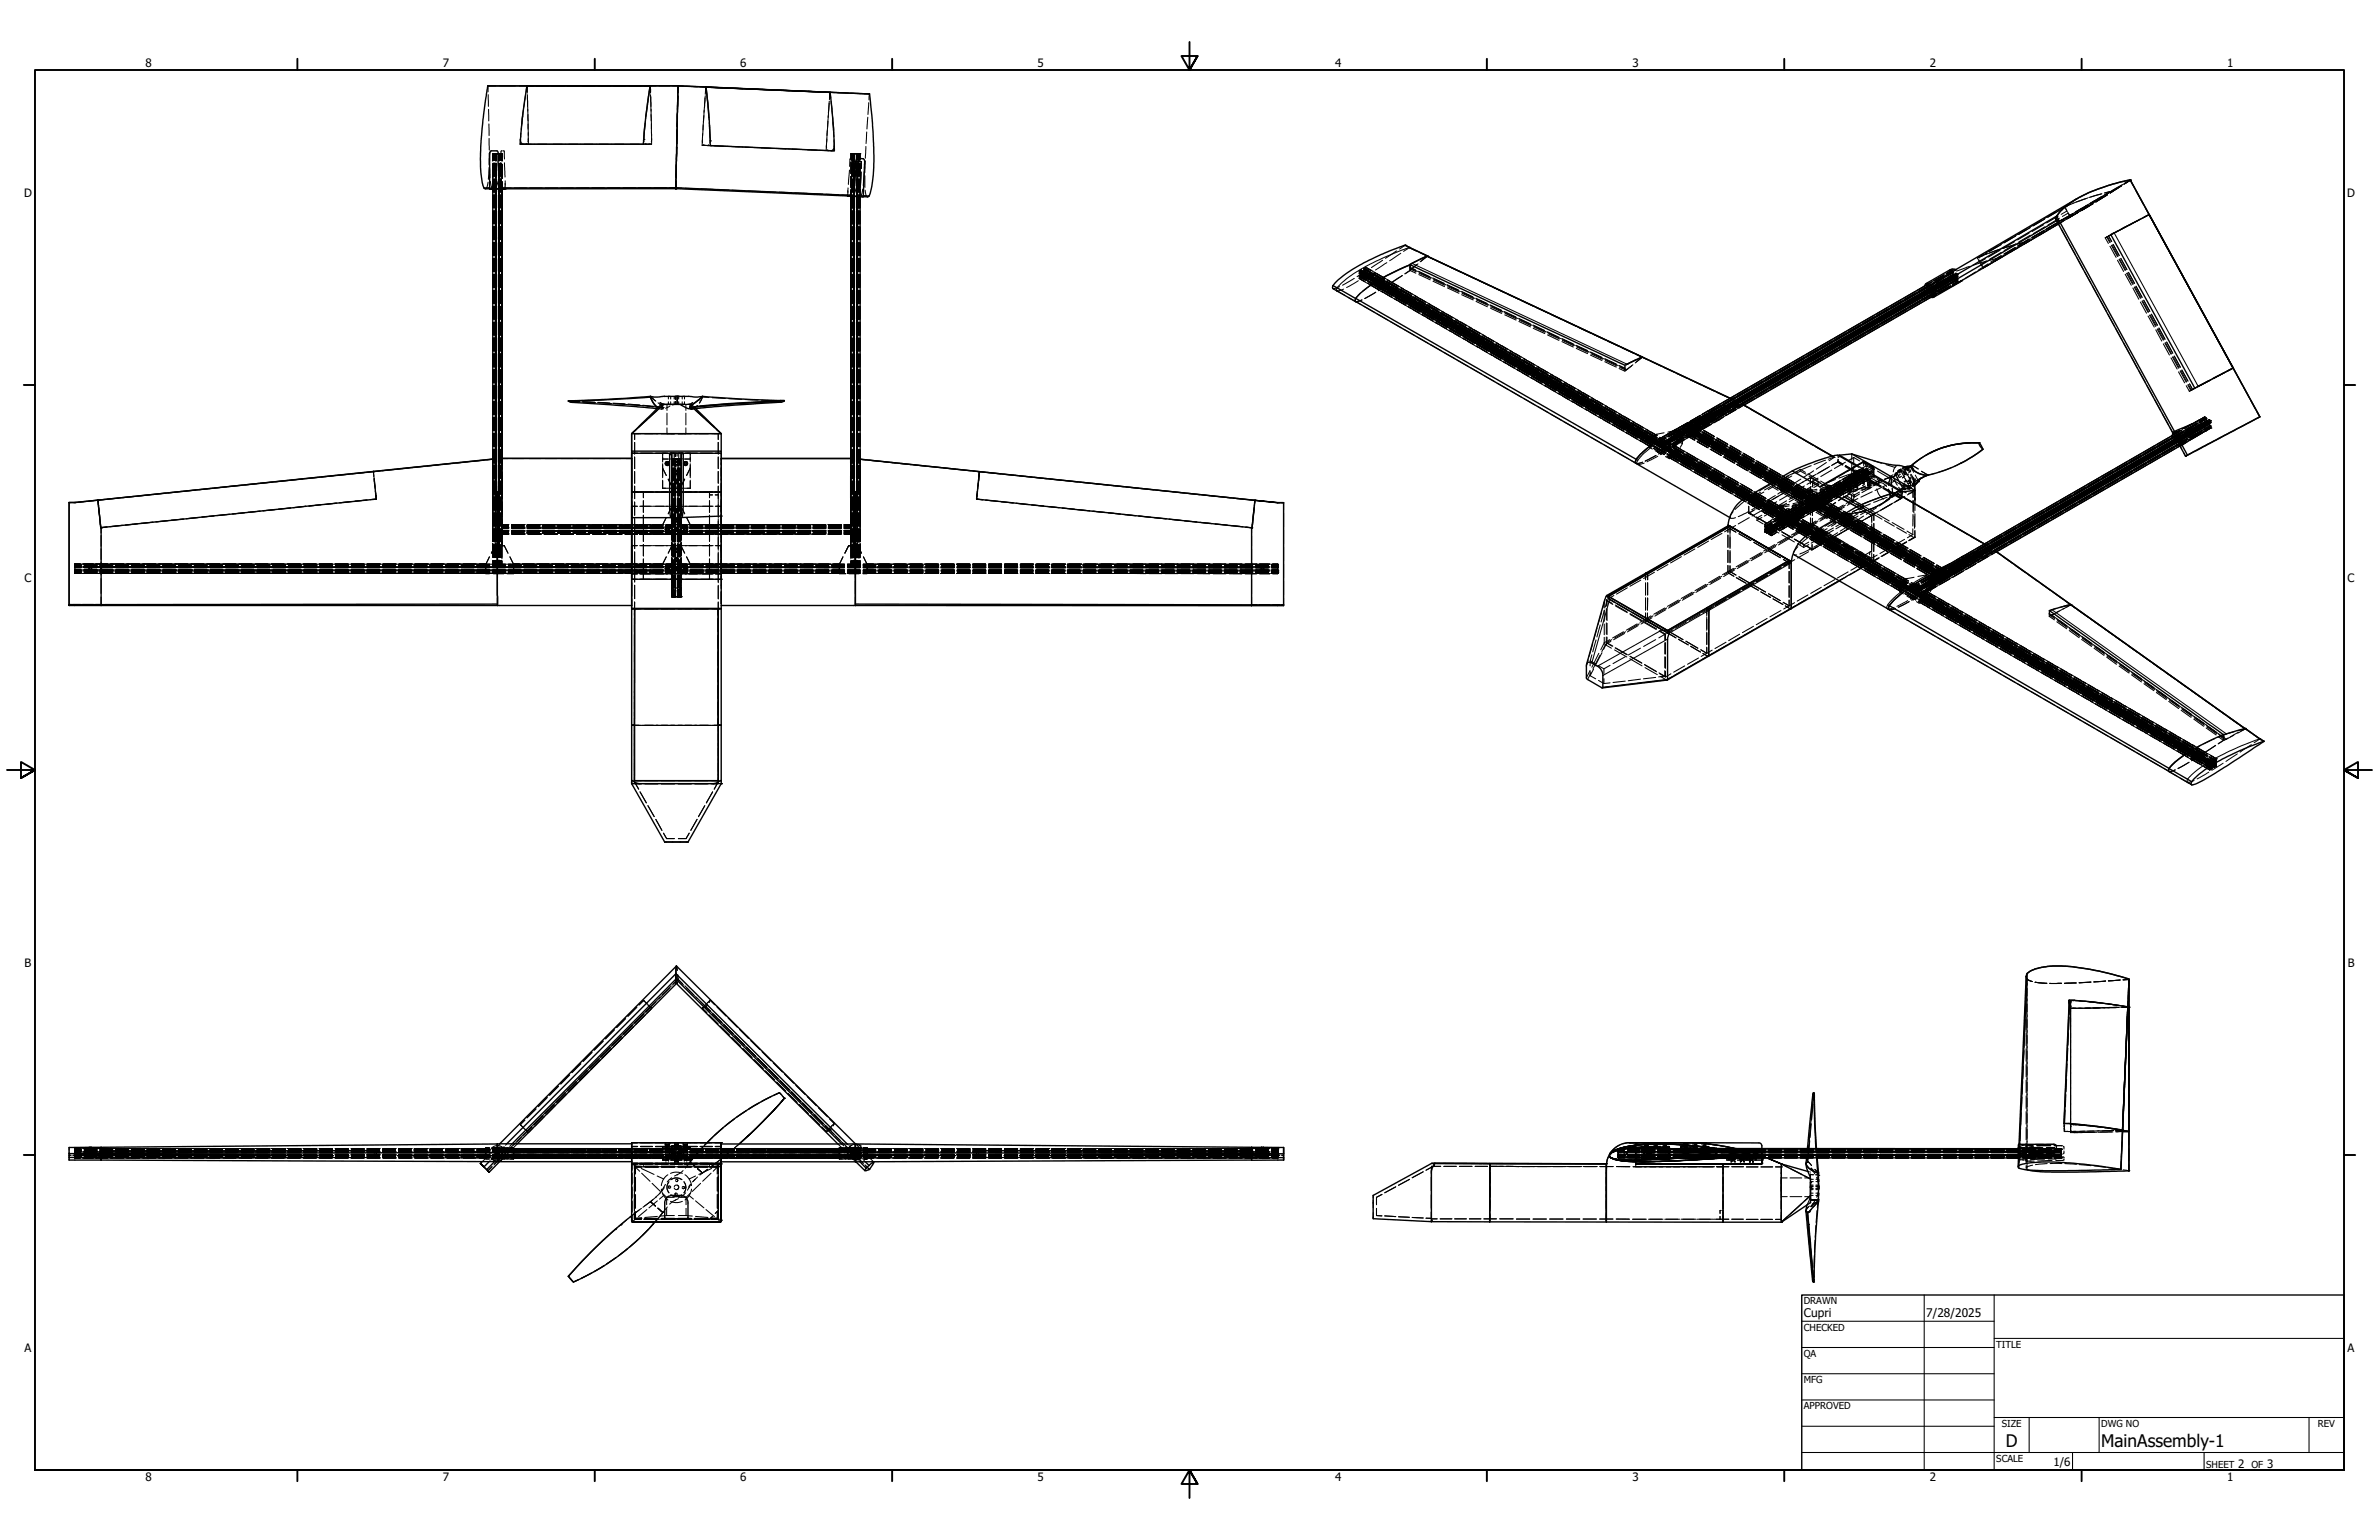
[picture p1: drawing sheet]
<svg xmlns="http://www.w3.org/2000/svg" width="864mm" height="559mm" viewBox="0 0 864 559" stroke-linecap="round" stroke-linejoin="round" font-family="sans-serif">
<defs><g id="words">
<g font-size="6.3">
<text x="728.1" y="524.9">D</text>
<text x="762.8" y="525">MainAssembly-1</text>
</g>
<g font-size="4.3">
<text x="654.8" y="477.8">Cupri</text>
<text x="699.3" y="478">7/28/2025</text>
</g>
<g font-size="4.2">
<text x="52.8" y="24.4">8</text>
<text x="160.8" y="24.4">7</text>
<text x="268.7" y="24.4">6</text>
<text x="376.7" y="24.4">5</text>
<text x="484.6" y="24.4">4</text>
<text x="592.6" y="24.4">3</text>
<text x="700.5" y="24.4">2</text>
<text x="808.5" y="24.4">1</text>
<text x="8.8" y="71.4">D</text>
<text x="852" y="71.4">D</text>
<text x="8.9" y="211.1">C</text>
<text x="852.2" y="211.1">C</text>
<text x="9" y="350.8">B</text>
<text x="852.2" y="350.8">B</text>
<text x="8.9" y="490.5">A</text>
<text x="852.2" y="490.5">A</text>
<text x="745.4" y="532">1/6</text>
<text x="812.4" y="532.6">2</text>
<text x="823" y="532.6">3</text>
<text x="52.8" y="537.5">8</text>
<text x="160.8" y="537.5">7</text>
<text x="268.7" y="537.5">6</text>
<text x="376.7" y="537.5">5</text>
<text x="484.6" y="537.5">4</text>
<text x="592.6" y="537.5">3</text>
<text x="700.5" y="537.5">2</text>
<text x="808.5" y="537.5">1</text>
</g>
<g font-size="3.5">
<text x="654.8" y="473.2">DRAWN</text>
<text x="654.8" y="482.8">CHECKED</text>
<text x="724.7" y="488.9">TITLE</text>
<text x="654.8" y="492.3">QA</text>
<text x="654.8" y="501.8">MFG</text>
<text x="654.8" y="511.4">APPROVED</text>
<text x="726.7" y="517.7">SIZE</text>
<text x="762.8" y="517.7">DWG NO</text>
<text x="841.4" y="517.7">REV</text>
<text x="724.7" y="530.4">SCALE</text>
<text x="800.9" y="532.6">SHEET</text>
<text x="817.4" y="532.6">OF</text>
</g>
</g></defs>
<!-- layer: Hidden (ANSI) -->
<g fill="none" stroke="#000" stroke-width=".38">
<path d="M177.1 31.2h.1M177.2 31.2v2.1M177.2 31.2h2.8M177.2 34.4l.1 4.2M177.4 39.7v4.2M181.4 31.2h5.7M188.5 31.2h5.1h-2.3M190 39.9l-.3 2.3M190.8 34.5l-.7 4.4M191.3 31.2l-.4 2.2M191.3 31.2h.1M191.4 31.2v2.1"/>
<path d="M191.4 31.2v2.6M191.5 34.4v4.2M191.5 35.1l.1 5.2M191.6 39.6l.1 4.3M194.7 31.2h4.5M200.3 31.2h4.5M205.9 31.2h4.5M211.5 31.2h4.5M217.1 31.2h4.5M222.7 31.2h4.4M228.3 31.2h4.4M236.1 31.2h-2.2h4.2"/>
<path d="M236.1 31.2l.1 2.1M236.1 31.2l.1 2.6M236.2 34.4l.1 4.2M236.2 35.1l.1 5.2M236.3 39.6l.1 4.3M239.1 31.2h4M244.1 31.2h2M246.1 34.9l-.2 4.9zM246.1 31.2v2.5zM246.1 31.2h2.1M249.2 31.3l4 .2M254.2 31.5l2 .1"/>
<path d="M256 35.5l-.4 5.2M256 34.7l-.3 4.3M256.2 31.6h.1M256.2 31.6l-.1 2.1M256.2 31.6l-.2 2.6M256.2 31.6l2.2 .1M259.6 31.8l4.5 .1M265.2 32l4.5 .2M270.8 32.2l4.5 .2M276.5 32.4l4.5 .2M282.1 32.7l4.5 .2M287.7 33l4.5 .1"/>
<path d="M293.4 33.1l4.5 .2M299 33.4l2.2 .1M301 37.4l-.4 5.2M301.1 36.7l-.4 4.2M301.2 33.5l-.1 2.1M301.2 33.5l-.1 2.6M301.2 33.5l1.9 .1M301.3 33.5l.3 2.2M301.7 36.8l.4 4.4M304.1 33.7l3.8 .1M308.9 33.8l3.8 .2M313.6 34l2 .1-.1 2.2"/>
<path d="M315.3 37.3l-.2 4.2M177.5 45v4.2M177.5 50.2l.1 4.3M177.6 55.6l-.1 4.2M177.7 59.5l.2 5M177.7 55.6v2.6M177.8 55.4v.1M178.9 55.8h.1M178.9 55.8v2.3M178.9 55.8h.3h-.3v2.6M178.9 55.8v2.6M178.9 59.2v5.5"/>
<path d="M178.9 55.8h1.6M179.1 55.8v2.3zM179.1 59.2v4.7M179.4 55.8v2.3M179.4 59.2v4.7M179.5 55.8v2.3zM179.5 59.2v4.7M179.7 55.8h.4v2.6v-2.6M179.8 59.2v5.5M180 55.8v2.3M180 55.8l-.2 2.6M180 55.8v2.6"/>
<path d="M180 59.2v5.5M180.1 59.2v5.5M180.2 55.8v2.3M180.2 59.2v4.7M180.3 55.8h.2M180.5 55.8h.3M180.7 55.8h1.5M180.9 55.8v2.3M180.9 59.2v4.7M181 55.8h.1M181 55.8v2.6zM181 59.2v5.5"/>
<path d="M181.2 55.8v2.3M181.2 55.8h.1M181.2 55.8v2.6M181.2 59.2v5.5M181.3 55.8v2.6M181.3 59.2v5.5M181.6 55.8v2.3zM181.6 59.2v4.7M181.7 59.1l-.6 5.4M181.7 55.8v2.3M181.7 59.2v4.7M181.9 55l-.1 2.8"/>
<path d="M181.9 55.8h.3v2.6M182 55.8v2.3zM182 59.2v4.7M182.2 55.8h.1M182.2 55.8v2.6M182.2 59.6v5.1M182.3 54.7l-.4 .2M182.6 54.7l.4 .2M183.1 55v2.7M183.1 59.1l.2 5.2M188.8 52.3h1M189.1 48.3l-.2 2.3"/>
<path d="M189.4 44.9l-.2 2.3M190.1 52.3h.1M191.3 52.1l-.6 .2M191.6 41.6l.1 5.3M191.7 45l.1 4.1M191.8 50.2v2.1M191.8 48.1l-.2 3.3M233.7 50.6v.8M234.1 52l.7 .3M234.3 43.9l-.1 1M234.4 42.2v.9M236 52.1l-.6 .2"/>
<path d="M236.3 41.6l.2 5.2M236.5 45v4.1M236.5 48.1l-.1 3.3M236.5 50.2v2.1h-46.1M245.6 59.5l-.2 5zM245.7 53.3l-.1 5zM245.8 47.2l-.1 4.9zM245.9 41l-.1 5zM254.9 52.7l.9 .1M254.9 52.7l13.5 .6M255 50.6l-.1 2.1M255.1 48.5l-.1 3.3"/>
<path d="M255.3 45.3l-.3 4.2M255.4 52.5l.8 .3M255.5 42l-.3 5.2M255.7 40.1l-.4 4.2M256.9 52.8h1M257.3 52.5l-.9 .3M257.4 42.6v1M257.5 44.5l.1 .9M257.8 51.1l-.1 .8M265 53.1l20.3 .9M281.9 53.8l18 .8M298.8 54.6l2.4 .1"/>
<path d="M299.9 54.6l1 .1M300 52.5l-.1 2.1M300.2 50.4l-.1 3.3M300.4 47.2l-.3 4.3M300.4 54.4l.7 .3M300.5 43.9l-.3 5.2M300.7 42l-.3 4.2M301.4 54.7h.3M301.9 54.7h1M302.3 42.4l.1 2.2M302.6 47.3l.1 2.3M302.8 50.7v2.3"/>
<path d="M308.6 57.7l-.2 2.7M308.9 55.8v2M308.9 58.9v4.1M308.9 55.8h1.5M309.1 57.4l-.4 .1M309.1 58.1v-2.3l.1 2.3M309.1 59.2v4.7M309.2 59.2v4.7M309.4 57.4l.4 .1M309.4 58.5h.1M309.4 58.5l-.1 2.5zM309.4 55.8v2.3"/>
<path d="M309.4 59.2v4.7M309.5 55.8v2.3M309.5 59.2v4.7M309.5 58.5h.8M309.5 58.5h1M309.6 55.8v2.3M309.6 59.2v4.7M309.7 58.5h-.3h.3M309.8 57.7v2.8M309.8 55.8v2.3M309.8 58.9v5M309.9 55.8v2.3"/>
<path d="M309.9 59.2v4.7M310.1 55.8v2.3M310.1 58.9v5M310.3 59.2v4.7M310.3 58.5h.1M310.3 58.5h.3M310.4 58.5l-.1 2.6M310.6 58.5h.1M310.6 58.5l-.1 2.6M310.8 58.5h.2M310.9 55.8v2.3M310.9 59.2v4.7"/>
<path d="M311 55.8v2.3M311 58.9v5M311.1 55.8v2.3M311.1 58.9v5M311.1 59.2v4.7M311.1 58.5h.3M311.3 55.8v2.3M311.3 59.2v4.7M311.3 55.8v2M311.3 58.9v4.1M311.5 58.5h.1M311.5 58.5l-.1 2.6"/>
<path d="M311.5 58.5l.4 .1M311.6 58.5l1.1 .1M311.6 55.8v2.3M311.6 59.2v4.7M311.7 58.5l-.2 2.6M311.7 55.8v2.3M311.7 59.2v4.7M311.8 58.5l.4 .1M312 55.8v2.3M312 59.2v4.7M312.2 55.8h.1M312.2 55.8h-1.9v2.3"/>
<path d="M312.2 55.8v2.3M312.2 58.9v5M312.3 58.6h.4M312.4 58.6h.3l-.1 2.6 .1-2.6M313.8 58.2l.1 .2M313.9 58.5l-.1 2.7M314.1 58.4l-.2 4.3M314.3 53.1l-.2 4.3M314.6 47.9l-.2 4.2M315 42.5l-.3 4.3M176.4 68.5h-.3M176.7 68.2l-.2 .1"/>
<path d="M176.7 68.2h1.3M177.2 66.1l-.5 2.1M177.5 60.8l-.2 4.3M178 65.8l.6 2.4M178.3 68.2h.3M178.6 68.2l.2 .1M178.8 68.2h1M178.9 68.5h.1M178.9 68.5h.3zM178.9 65v4.7M178.9 70.8v4.6M178.9 76.6v4.6"/>
<path d="M178.9 68.5h.9M178.9 68.5h.2M179.1 68.5h1h-.4M179.1 65v4.7M179.1 70.8v4.6M179.1 76.6v4.6M179.4 68.5h-.3M179.4 65v4.7M179.4 70.8v4.6M179.4 76.6v4.6M179.5 65v4.7M179.5 70.8v4.6"/>
<path d="M179.5 76.6v4.6M179.8 68.2l-.2 .1M179.8 68.5h.1M179.8 65v4.7M179.8 70.8v4.6M179.8 76.6v4.6M179.9 68.5h.1M180 65v4.7M180 70.8v4.6M180 76.6v4.6M180.1 65v4.7M180.1 70.8v4.6"/>
<path d="M180.1 76.6v4.6M180.2 65v4.7M180.2 70.8v4.6M180.2 76.6v4.6M180.3 68.5h.2M180.7 68.5h.2M180.8 65.7l-1 2.5M180.9 65v4.7M180.9 70.8v4.6M180.9 76.6v4.6M181 68.5h.4M181 65v4.7"/>
<path d="M181 70.8v4.6M181 76.6v4.6M181.2 68.5h1M181.2 65v4.7M181.2 70.8v4.6M181.2 76.6v4.6M181.3 68.5h.1M181.3 65v4.7M181.3 70.8v4.6M181.3 76.6v4.6M181.4 68.5h.3M181.6 65v4.7"/>
<path d="M181.6 70.8v4.6M181.6 76.6v4.6M181.7 65v4.7M181.7 70.8v4.6M181.7 76.6v4.6M181.8 68.5h.4M182 65v4.7M182 70.8v4.6M182 76.6v4.6M182.2 68.5h.1M182.2 66v2.5M183.1 68.5h-.1"/>
<path d="M183.3 68.2l-.1 .1M183.3 68.2h2.2M183.4 65.6l-.1 2.6M183.4 66.5v.7M183.4 67.8v.7M186.7 68.2h4.5M192.3 68.2h4.5M197.9 68.2h4.5M203.6 68.2h4.5M213.7 68.1l-4.5 .1M214.9 68.1h4.5M220.5 68.1h4.5"/>
<path d="M226.2 68.1h4.5M231.8 68.1h4.5M237.4 68.1h4.5M243.1 68.1h2.3M245.4 68.4l-.1 .1M245.4 68.1l2.2 .2M245.4 65.7v2.6zM248.7 68.3l4.6 .2M254.4 68.5l4.6 .2M260.1 68.8l4.6 .2M265.8 69l4.5 .2M271.5 69.3l4.5 .2"/>
<path d="M277.1 69.5l4.6 .2M282.8 69.7l4.5 .2M288.5 70l4.6 .2M294.2 70.2l4.5 .2M299.8 70.5l4.6 .2M305.6 70.7l2.2 .1M307.7 70.5v.6M307.8 69.2v.7M307.8 68.2v2.7M308 71.1h.1M308.4 61.7l-.4 5.2M308.9 71.2h1"/>
<path d="M308.9 71.2h.1M308.9 64v4.1M308.9 69.1v2.1M308.9 71.2h.4M308.9 68.6v2.6M309 68.6l-.1 2.6M309.1 65v4.7l.1-4.7M309.1 70.8v4.6M309.1 76.6v4.6M309.2 62.3l-.2 5.1M309.4 65v4.7M309.4 70.8v4.6"/>
<path d="M309.4 76.6v4.6M309.4 71.2h.4M309.5 65v4.7M309.5 70.8v4.6M309.5 76.6v4.6M309.6 65v4.7M309.6 70.8v4.6M309.6 76.6v4.6M309.7 71.2h.4M309.8 61.8l.3 5.4M309.8 64v11.4M309.8 76.6v4.6"/>
<path d="M309.9 71.2h.1M309.9 65v4.7M309.9 70.8v4.6M309.9 76.6v4.6M310 68.6l-.1 2.6M310.1 71.2h.1M310.1 64v11.4M310.1 76.6v4.6M310.1 65v4.7M310.2 70.8v4.6M310.2 76.6v4.6M310.2 71.2h.3"/>
<path d="M310.2 67.4l.3-5-.2 5M310.2 68.7l-.1 2.5M310.3 65l-.1 4.7M310.3 62.4l-.2 5M310.4 68.5l.7 2.2 .4 .4M310.6 71.2h.2M310.9 71.2h.1M310.9 65v4.7M310.9 70.8v4.6M310.9 76.6v4.6M311 71.2l1 .1M311 71.2h.3"/>
<path d="M311 64.1v11.3M311 76.6v4.6M311.1 64.1v11.3M311.1 76.6v4.6M311.1 68.7l-.1 2.5M311.2 71.2h.1M311.1 65v4.7M311.1 70.8v4.6M311.2 68.7l-.1 2.5M311.3 65v4.7M311.3 70.8v4.6M311.3 76.6v4.6"/>
<path d="M311.3 70.9l1.1 .1M311.3 64.1v4.1M311.3 69.2v2M311.3 71.2l.3 .1M311.3 62.4l-.2 5M311.5 62.4l-.2 5M311.6 65v4.7M311.6 70.8v4.6M311.6 76.6v4.6M311.7 71.2l.3 .1M311.7 65v4.7M311.7 70.8v4.6"/>
<path d="M311.7 76.6v4.6M311.7 71.3h.5M312 65v4.7M312 70.8v4.6M312 76.6v4.6M312.1 71.3h.1M312.2 71.2l-.2 .1M312.2 64.1v11.3M312.2 76.6v4.6M312.3 68.8l-.1 2.5M312.5 71l-.1 .2M312.5 71h.3"/>
<path d="M312.5 62.4l-.1 5.1M313.1 71.1h.3M313.2 68.6l-.7 2.4M313.4 71.1h1.1M313.7 62.4l-.3 5M313.9 63.8l.1 4.1M314.1 69l.4 2.1M314.5 71.1l.1 .1M314.8 71.4h.2M742.2 79.5l-4.2 2.5M746.3 76.9l-4.2 2.5M747.5 76.4l-4.2 2.5"/>
<path d="M749.4 75.1l.7 1.2M749.4 75.1l-2.1 1.2M749.5 79.9l-4.2 2.5M750.1 75.8l.3 1M750.1 79.2l4.3-2.2zM750.6 77.1l.7 .8M750.6 74.5l-2.1 1.3M750.8 77.5l.8 1.2M751.6 74.2l-2.2 .9M751.6 78.7l-2.2 1.2M752.5 77.5l-4.3 2.4M752.5 77.6l-5.5 3.2"/>
<path d="M752.7 78l-.7 .2M752.7 78l-2.1 1.3M752.8 73.7l-2.3 .9-.3 .5M753.6 77.5l-2 1.2M754.1 77.2l-3.9 2.4M755.5 76.4l4.3-2.5zM755.7 75.6l-3.9 2.3M757.1 72.1l-4.4 1.6M757.1 75.5l-2 1.1M757.7 74.4l-4.2 2.5M757.8 74.5l-4.2 2.5M757.9 71.8l-4.2 1.5"/>
<path d="M758.4 74.5l-5.7 3.5M759 74.1l-3.6 2.3M760.6 72.7l-3.9 2.3M760.8 73.3l4.2-2.6zM762.8 70.4l-4.5 1.3M763 70.3l-4.1 1.2M763.1 71.4l-4.3 2.5M763.3 71.4l-3.9 2.5M763.5 71.2l-3.6 2.3M765.5 69.9l-6.7 3.9M766.1 69.9l4.1-2.5zM766.2 69.5l-2.1 1.3 2.1-1.3"/>
<path d="M766.2 69.5l-2.3 .5M766.2 69.5l-1.9 1.3M766.2 69.5l-1.8 1.2M766.2 69.5h.1M766.2 69.5l-2.1 .5M766.2 69.5l-2.2 1.2M769 67.9l-2.8 1.6M770.4 67l-4 2.3M771.3 66.6l2-1.2zM773.3 65.3l-2 1.1M773.3 65.4l-2.9 1.7M773.3 65.4l1.4 2.5"/>
<path d="M775.3 69.2l2.8 5M776.9 79.6l-4.2 2.2M777.2 79.4l-3.9 2.1M778.8 75.4l1.3 2.5M780.1 77.9l-2.7 1.4M780.1 77.9l-2.1 1.1M780.1 77.9l-1.9 1M780.1 77.9l1.1 2M178.9 82.3v4.6M178.9 88.1v4.6M178.9 93.9v4.6M178.9 99.6v4.7"/>
<path d="M179.1 82.3v4.6M179.1 88.1v4.6M179.1 93.9v4.6M179.1 99.6v4.7M179.4 82.3v4.6M179.4 88.1v4.6M179.4 93.9v4.6M179.4 99.6v4.7M179.5 82.3v4.6M179.5 88.1v4.6M179.5 93.9v4.6M179.5 99.6v4.7"/>
<path d="M179.8 82.3v4.6M179.8 88.1v4.6M179.8 93.9v4.6M179.8 99.6v4.7M180 82.3v4.6M180 88.1v4.6M180 93.9v4.6M180 99.6v4.7M180.1 82.3v4.6M180.1 88.1v4.6M180.1 93.9v4.6M180.1 99.6v4.7"/>
<path d="M180.2 82.3v4.6M180.2 88.1v4.6M180.2 93.9v4.6M180.2 99.6v4.7M180.9 82.3v4.6M180.9 88.1v4.6M180.9 93.9v4.6M180.9 99.6v4.7M181 82.3v4.6M181 88.1v4.6M181 93.9v4.6M181 99.6v4.7"/>
<path d="M181.2 82.3v4.6M181.2 88.1v4.6M181.2 93.9v4.6M181.2 99.6v4.7M181.3 82.3v4.6M181.3 88.1v4.6M181.3 93.9v4.6M181.3 99.6v4.7M181.6 82.3v4.6M181.6 88.1v4.6M181.6 93.9v4.6M181.6 99.6v4.7"/>
<path d="M181.7 82.3v4.6M181.7 88.1v4.6M181.7 93.9v4.6M181.7 99.6v4.7M182 82.3v4.6M182 88.1v4.6M182 93.9v4.6M182 99.6v4.7M309.1 82.4v4.5M309.1 88.1v4.6M309.1 93.9v4.6M309.1 99.6v4.7"/>
<path d="M309.4 82.4v4.5M309.4 88.1v4.6M309.4 93.9v4.6M309.4 99.6v4.7M309.5 82.4v4.5M309.5 88.1v4.6M309.5 93.9v4.6l.1-4.6M309.5 99.6v4.7M309.6 82.4v4.5M309.6 88.1v4.6M309.8 82.4v4.5M309.8 88.1v4.6"/>
<path d="M309.8 93.9v4.6M309.8 99.6v4.7M309.9 82.4v4.5M309.9 88.1v4.6M309.9 93.9v4.6M309.9 99.6v4.7M310.1 82.4v4.5M310.1 88.1v4.6M310.1 93.9v4.6M310.1 99.6v4.7M310.2 82.4v4.5M310.2 88.1v4.6"/>
<path d="M310.2 93.9v4.6M310.2 99.6v4.7M310.9 82.4v4.5M310.9 88.1v4.6M310.9 93.9v4.6M310.9 99.6v4.7M311 82.4v4.5M311 88.1v4.6l.1-4.6M311 93.9v4.6M311 99.6v4.7M311.1 82.4v4.5M311.1 88.1v4.6"/>
<path d="M311.1 93.9v4.6M311.1 99.6v4.7M311.3 82.4v4.5M311.3 88.1v4.6M311.3 93.9v4.6M311.3 99.6v4.7M311.6 82.4v4.5M311.6 88.1v4.6M311.6 93.9v4.6M311.6 99.6v4.7M311.7 82.4v4.5M311.7 88.1v4.6"/>
<path d="M311.7 93.9v4.6M311.7 99.6v4.7M312 82.4v4.5M312 88.1v4.6M312 93.9v4.6M312 99.6v4.7M312.2 82.4v4.5M312.2 88.1v4.6M312.2 93.9v4.6M312.2 99.6v4.7M493.4 99v.4l.2-.1M493.4 98.4l2.7 1.5"/>
<path d="M493.4 99.4l2.7 1.5M493.5 99.1l8.4 4.9M493.5 99.1h.1M493.5 98.9v.2M493.6 99.2h.1M493.6 98.9v-.2l2 1.2M493.6 99.1v.1M493.7 98.7h.1M493.8 98.7l6.9 4M493.8 98.7h.1M493.9 98.3l3.7 2.2M493.9 98.5l8.1 4.7"/>
<path d="M493.9 98.3v.2M493.9 98.5l.1 .1M494 99.8l-.3 .1M494 99.1l-.3 .1M494 99.4v.2M494 99.3v-.2l3.6 2.1M494 98.2l-.1 .1M494 98.8l.2 .3M494.1 98l3.7 2.1M494.1 98h.1M494.1 98l-.2 .1M494.2 97.9l-.8 .5v.3l.3-.5"/>
<path d="M494.2 99.6l2.1 1.2M494.2 98v.2M494.2 99.6l-.2 .3M494.2 99.4v.2M494.5 99.8l-.2 .4M494.5 98.9l.3-.2-.3 .6 2.8 1.6M494.5 99.7v.1M494.5 98.6l-.3 .1M494.5 99.6l-.3 .3M494.8 98.7l2 1.2M494.9 99.6h-.2M494.9 98.4l2.1 1.1"/>
<path d="M494.9 99.3l2.1 1.2M494.9 98.4l-.2 .1M494.9 99.6v.3M494.9 99.3l.2 .1M494.9 99.3l-.2 .1M495 97.7l1.1 .7M495 98.4l2 1.2M495 98.9l.2 .4M495 97.6v.1M495 98.4v.3M495.1 98.1l-.2 .3M495.1 97.6l-.1 .1"/>
<path d="M495.1 99.9l-.1 .1M495.2 97.3l2.6 1.6M495.2 98.7l2.7 1.8M495.2 97.3l-.1 .2M495.2 98.2l-.2 .2M495.2 98.4v.2M495.2 97.5l.2 .2M495.2 99.5v.3M495.3 99.3l.2 .1M495.4 97.7l6.9 4M495.4 97.7l-.2 .2M495.4 97.3h-.2"/>
<path d="M495.4 99.9l-.2 .2M495.4 97.7l2.1 1.2M495.4 97.7l-.1 .2M495.5 98.1l-.3 .2M495.5 98.9l-.2 .1M495.5 97.7h-.1M495.6 97.7v.1M495.6 99.3h.1M495.6 98l2 1.2M495.6 97.9v.1M495.6 99.2v.1M495.7 98.7l.1 .3"/>
<path d="M495.7 97.9l-.1 .1M495.7 98.9l-.1 .1M495.7 97.9l.1-.3-.1 .4M495.7 97l-.1 .2M495.7 98.9l.1 .1M495.8 99.4l-.2 .5M495.8 97v.3v-.3l-.8 .4M495.8 98.7l2.7 1.5M495.8 97l2.7 1.5M495.8 97l2 1.2M495.8 99v.2M496.8 97.8l-4.2 2.6"/>
<path d="M497.1 99.7l5.4 3.2v-.3M497.2 99.8l4 2.2M497.3 99l1.1 .7M498.1 99.6v.1M498.1 99.8v.1M498.1 99.1l4 2.2M498.2 99.8l.1 .3M498.3 99.4l4 2.3M498.3 99.2l4 2.3M498.6 99.3l4.1 2.4M498.6 99.8l3.9 2.2M498.7 99.8l2 1.2"/>
<path d="M498.7 98.7l4 2.3M498.9 99.8v.3M499 99.6v.1M499 99.8v.1M499.9 99.3l2.6 1.5M501.9 94.4l-4.1 2.7M507 91.1l-4.1 2.6M509.1 99.9l-3.8 2.5M510.6 89.3l-.5-.3-2 1.4M511.1 89.6l.5 .3M511.6 89.8v.1M511.6 89.9l2.6 1.2"/>
<path d="M511.8 95.9l.1 1.6M511.8 97.3v.7M511.9 98l-1.9 1.3M511.9 98.2l-1.9 1.2M511.9 96.1v.7M511.9 97.4v.8M511.9 98.2l2.1 .9M512 96.1l-.1 .3M512 97.7l2.1 .9M514.3 96l-2.5 2M514.7 95.8l-2.5 1.9M515 99.6l4.2 1.9"/>
<path d="M515.1 99.1l4.2 1.9M515.5 91.7l2.6 1.2M518 93l-2.4 2M520.2 94l-2.1-1-2.2 1.9M521.2 94.5l4.2 2M526.4 97l4.2 1.9M531.6 99.4l4.2 1.9M705.7 99.8l-3.6 2.1M708 99.1l-2.3 1.3M708.3 98.9v.3l-1.7 1M708.3 98.6v-.4l-1.7 1.1M708.3 98.7v.2"/>
<path d="M708.3 99.9v.5M708.3 98.9l.1 .2M708.3 99.2l.2 .1M708.5 99.1v.2M708.5 99.3l-2 1.1M708.5 98.8l-5.8 3.4M708.5 98.8l.2 .1M708.5 98.8v.1M708.6 98.3l-.2-.1 .8 .4M708.7 98.6l-.6 .3M708.7 98.9l-2 1.2M708.7 98.9l.2 .2"/>
<path d="M708.8 99.4l.2 .2M708.8 98.9l.1 .2M708.8 98.9l-2 1.1M708.8 98.6v.1M708.8 98.8v.1M708.8 98.6l-2 1.2M708.8 98.6l.1 .1M708.8 98.4l.2 .2M709 98.6l.2 .3M709 98.6l-1.8 1M709 99.4l.1 .2M709 98.8l.2 .1"/>
<path d="M709.1 99.7v.1M709.1 99.3l.1 .3M709.1 99.6l-2 1.2M709.1 99.6v.3M709.2 98.9l-4.5 2.1M709.2 98.9l-1.8 1M709.2 99.6l.2 .1M709.2 99.6l-1.6 .9M709.6 99.8l.3 .1M709.9 99.9l-2.8 1.6M709.9 98l-1.6 .9M709.9 99.3l-3.6 2"/>
<path d="M709.9 99.1l.7 .4M710 99.2h.1M710 99.8l-.1 .1M710.1 97.8l.1 .1M710.1 99.2l.1 .1M710.1 99.2l-1.8 1M710.1 99.4l.1 .1M710.2 97.9l-.5 .3M710.2 97.8v.1M710.2 99.7l-3.5 2M710.2 99.5l-2.9 1.6M710.2 99.5v.2"/>
<path d="M710.2 99.7l-.1 .1M710.4 99.8l-.2 .1M710.4 99.8l-2.1 1.2M710.4 99.8v.1M710.4 99.4l.2 .1M710.5 99.9h.1M710.6 99.9v.2M710.6 99.9l-3.8 2.2M710.6 99.5h.1M710.7 99.6v.3M714.9 96.6l-4.6 1.8M717.1 98.7l-3.7 2.3"/>
<path d="M717.8 93.6l.7 1.2M718.4 94.4l.4 1M718.9 95.6l.7 .9M719.2 96l.7 1.3M719.9 92.4l-2.1 1.2M720 92.7l-2.2 .9M720.9 94.8l-4.7 1.5M721 96.6l-.7 .1M721.1 92.2l-2.2 1-.3 .4M721.1 91.9l-2.1 1.2M721.7 95.8l-3.6 2.3M721.9 96.1l-2 1.2"/>
<path d="M722 96l-2.1 1.3M724.5 94l1.9-1.2-1.9 1.1-2.4 .6M724.5 94l-1.9 1.1M724.5 93.9v.1M725.2 89.3l-4.2 2.5M725.5 90.6l-4.5 1.7M726.2 90.4l-4.1 1.4M726.4 88.8l-4.3 2.4M726.8 93l-5.8 3.6M727.3 93l-6.3 3.6M727.4 92.6l-3.6 2.3M730.4 86.2l-4.2 2.4"/>
<path d="M731.1 88.9l-4.5 1.3M731.3 89.9l-3.9 2.3M731.4 88.8l-4.2 1.2M731.5 89.9l-4 2.3M731.6 89.9l-3.8 2.5M731.6 85.7l-4.1 2.4M731.8 89.8l-3.5 2.3M732.6 89.9l-8.4 4.8M733.7 89.2l-4.2 2.4M734.5 88l-2.3 .6M734.5 88l-2.1 .5M734.6 88.1l2.1-1.2z"/>
<path d="M734.6 88.1l-2 1.2M734.6 88.1l-1.9 1.1M734.6 88.1l-2.1 1.2M735.7 83.1l-4.2 2.5M736.2 87.1l-3.9 2.2M736.6 86.7l-2.1 1.3M736.9 82.6l-4.2 2.5M737.9 86.7l-4.3 2.5M738.9 86.1l-4.1 2.5M741 80l-4.2 2.5M741 84.2l-3.8 2.3M741.9 83.7l-4.2 2.5"/>
<path d="M741.9 83.8l-4.2 2.4M743.1 83.7l-4.2 2.5M744.2 83l-4.2 2.5M745.9 81.3l-3.8 2.3M746.6 80.1h.9l1.5-.3-1.5 .3zM746.6 80v.1M746.6 80.1l1.1 2M747.2 80.6l-4.3 2.5M747.2 80.7l-4.2 2.4M748.3 83.2l2.3 4M749.2 80.1l-5 3M751.1 88.3l2.3 4.1"/>
<path d="M753.9 93.5l2.3 4.1M756.7 98.6l2.3 4.1M764.2 86.3l1.2 2M764.8 86l1.1 2M764.9 85.9l-.7 .4M765.2 85.8l-.3 .2M765.7 85.5l-.4 .2M765.9 89.3l2.3 4.1M766 85.3l.3-.1-.7 .3M766.4 85.2l-2.2 1.1M766.4 89l2.3 4.1M768.7 94.4l2.2 4.1"/>
<path d="M768.8 83.8l-1.3 .7M769.2 94.1l2.3 4.1M771.3 82.5l-1.2 .6M771.5 99.5l2.2 4M771.7 82.4l-6.5 3.5M772 99.2l2.2 4M772.3 82l-4 2.1M776 80.1l-2.8 1.4M781.8 80.9l2.2 4.1M784.5 86l2.3 4M787.3 91.1l2.3 4M790.1 96.1l2.3 4"/>
<path d="M178.9 105.4v4.6M178.9 111.2v4.6M178.9 117v4.5M179.1 105.4v4.6M179.1 111.2v4.6M179.1 117v4.5M179.4 105.4v4.6M179.4 111.2v4.6M179.4 117v4.5M179.5 105.4v4.6M179.5 111.2v4.6M179.5 117v4.5"/>
<path d="M179.8 105.4v4.6M179.8 111.2v4.6M179.8 117v4.5M180 105.4v4.6M180 111.2v4.6M180 117v4.5M180.1 105.4v4.6M180.1 111.2v4.6M180.1 117v4.5M180.2 105.4v4.6M180.2 111.2v4.6M180.2 117v4.5"/>
<path d="M180.9 105.4v4.6M180.9 111.2v4.6M180.9 117v4.5M181 105.4v4.6M181 111.2v4.6M181 117v4.5M181.2 105.4v4.6M181.2 111.2v4.6M181.2 117v4.5M181.3 105.4v4.6M181.3 111.2v4.6M181.3 117v4.5"/>
<path d="M181.6 105.4v4.6M181.6 111.2v4.6M181.6 117v4.5M181.7 105.4v4.6M181.7 111.2v4.6M181.7 117v4.5M182 105.4v4.6M182 111.2v4.6M182 117v4.5M309.1 105.4v4.6M309.1 111.2v4.6M309.1 117v4.6"/>
<path d="M309.4 105.4v4.6M309.4 111.2v4.6M309.4 117v4.6M309.5 105.4v4.6M309.5 111.2v4.6M309.5 117v4.6M309.8 105.4v4.6M309.8 111.2v4.6M309.8 117v4.6M309.9 105.4v4.6M309.9 111.2v4.6M309.9 117v4.6"/>
<path d="M310.1 105.4v4.6M310.1 111.2v4.6M310.1 117v4.6M310.2 105.4v4.6M310.2 111.2v4.6M310.2 117v4.6M310.9 105.4v4.6M310.9 111.2v4.6M310.9 117v4.6M311 105.4v4.6M311 111.2v4.6M311 117v4.6"/>
<path d="M311.1 105.4v4.6M311.1 111.2v4.6M311.1 117v4.6M311.3 105.4v4.6M311.3 111.2v4.6M311.3 117v4.6M311.6 105.4v4.6M311.6 111.2v4.6M311.6 117v4.6M311.7 105.4v4.6M311.7 111.2v4.6M311.7 117v4.6"/>
<path d="M312 105.4v4.6M312 111.2v4.6M312 117v4.6M312.2 105.4v4.6M312.2 111.2v4.6M312.2 117v4.6M483.9 104.7h.1M483.9 104.7l.5 .3M484.9 105.3l3.2 1.8M486.3 104l-2.4 .7M489.5 107.9l2.7 1.5 2.1-.6M491.6 101l-4.2 2.5"/>
<path d="M491.9 108.8v.2M493.4 100.1l3.6 2.1M493.4 101.1l2.7 1.6M493.5 101l1.9 1.2M493.5 100.3l2.6 1.6M493.5 100.3v.2M493.5 100.2v.1M493.6 100l-.2 .5M493.6 100.5l2 1.1M493.6 100l2 1.2M493.6 100v.1M493.6 100.3v.2"/>
<path d="M493.7 101l-.3 .1v-.3l.1 .2M493.7 100.9l-.2 .1M493.8 106.6l-1.7 2M493.8 100.3l2.1 1.2M493.8 100.3l-.2 .2M493.9 100.6l2 1.1M493.9 100.1l-.1 .2M494 100.2l-.1 .4M494 100.5l-.1 .1M494.1 100.7l-.2 .1M494.3 100.4l-.3 .4M494.3 100.4l2 1.1"/>
<path d="M494.3 100.4l-.1 .1M494.3 100.4l-.2 .3M494.5 108.8l-2.2 .7M494.9 100.1v.2M494.9 100.3l2.7 1.5M495.1 100.1h.1M495.2 100.1l-.3 .2M496.4 102l4.4 2.6M496.4 100.8l4.7 2.8M496.4 102.7l4 2.3M496.6 101.7l3.9 2.3M496.6 100.5l3.9 2.2"/>
<path d="M496.6 102.2l3.9 2.3M496.8 102l3.9 2.3M496.8 100l4 2.3M496.8 100.2l4 2.3M496.8 102.1l4 2.3M497.1 102.4l3.9 2.3M497.1 100.6l5.2 3M497.2 102.1l4 2.3M497.3 101.4l3.9 2.3M497.4 101l4 2.3M497.5 100.7l2.6 1.5M497.5 101.7l2.6 1.6"/>
<path d="M497.5 102.4l3.5 2.1M497.5 103.4l2.6 1.6M497.8 100.5l3.9 2.2M497.9 101l3.9 2.3M497.9 100.1l4.1 2.3M498 101.4l14.6 8.4M498.1 101.8l4 2.3M498.3 101.5l4 2.3 .2-.2M498.4 101.1l18.6 10.8M498.5 102.9l-3.8 2.8M498.6 101l3.9 2.3v.3M498.8 100.7l3.9 2.2"/>
<path d="M499 102.6l2.6 1.5M499.3 101.3l4.6 2.7M499.4 106l-4 2.3M499.4 106l-3.9 2.3M499.9 102l2.6 1.6M499.9 101l2.6 1.6M499.9 100.3l2.6 1.6M500.1 102.2v.4M500.1 102.9v.4M500.1 103.9v.4M500.1 104.6v.4M500.1 103.9h.2l-.2 .1"/>
<path d="M500.1 102.2l2.1 1.2M500.1 103.3l2.1 1.1M500.1 103.9l10.6 6.2M500.1 105l2 1.1M500.3 105.5l4-2.4-3.9 2.4M500.3 103.1l-.2 .2M500.3 103.2l-.2 .1M500.4 104.8l-.3 .2M500.6 103.7l-.2 .1M500.7 103.6l-.1 .1M500.7 102.9l-.3 .2M500.8 103.3v.3"/>
<path d="M500.8 103v.2M501 101.8l-.9 .4M501 104.5l-.2 .1M501 104.3v.2M501.1 103.8l-.1 .3M501.2 103.7l-.1 .1M501.3 103.6l-.1 .1M501.3 103.7l4 2.2M501.3 104.9l4.2 2.4M501.3 105.6l4 2.3M501.5 103.8l15.4 8.8M501.5 104.6l4.6 2.7"/>
<path d="M501.5 103.3l4 2.3M501.6 103.4l-.2 .2M501.6 101l-2 1.2M501.6 103.5v.3M501.6 103.9v.2M501.6 101.5l4.1 2.3M501.6 104.1l11.9 6.9M501.7 103.3l4 2.2M501.8 105.2l4.2 2.4M501.8 102.9l4.9 2.7M501.8 103.1l4 2.2M501.8 105l4 2.3"/>
<path d="M501.9 102.6l.1 .2M502 102.3l-.1 .2M502 103.9l-.4 .2M502 102.6l5.7 3.2M502.1 102.1l-.1 .1M502.1 102.8v.1M502.1 103.4l19.9 11.6M502.1 104.2l4.1 2.4M502.2 102l-.1 .1M502.5 102.6l-.1 .1M502.5 103.6l-.2 .2M502.5 100.8v.4"/>
<path d="M502.5 101.5v.4M502.5 101.9h-.1M502.5 100.8l-.7 .5M502.5 101.9l2 1.1M502.5 100.8l2 1.2M502.5 102.6l2 1.1M502.9 102.9l3.9 2.3M502.9 104.6l4 2.2M502.9 103l4 2.3M502.9 103.8l4 2.2M503 101.9l4.5 2.6M503.1 103.9l6.4 3.7"/>
<path d="M503.1 106.7l3.9 2.3M503.2 104.3l4 2.3M503.2 104.1l4 2.3M503.2 102.2l4 2.3M503.2 102l4.5 2.6M503.4 102.3l8.9 5.1M503.6 102.6l3.9 2.3M503.6 103.9l8 4.6M503.6 103.4l18.7 10.9M503.7 101.6l3.9 2.3M505 104.6l3.9 2.3M505.5 102.6l4 2.2"/>
<path d="M505.5 104.3l4 2.3M506.3 107.8l4.6 2.6M506.3 108.5l4 2.2M506.5 107.4l4.5 2.7M506.5 106.2l14.6 8.5M506.7 104.4l4 2.3M506.9 105.4l5.5 3.2M507 107.1l4 2.2M507.1 107.1l4 2.3M507.9 106.6l4 2.2M508 104.8l4.6 2.6M508.1 106.8l9.1 5.2"/>
<path d="M508.1 108.5l4.8 2.8M508.1 109.5l3.9 2.3M508.4 106.7l4 2.3M508.4 105.5l7.2 4.1M508.4 105l4 2.3M508.6 104.5l4 2.2M509 100l-3.8 2.5M509.8 107.4l4 2.3M510.5 106.4l3.9 2.2M510.5 105.4l3.9 2.3M510.5 107.1l3.9 2.3M510.5 108.2l3.9 2.3"/>
<path d="M511.2 111.3l4 2.3M511.2 110.6l4.6 2.7M511.4 110.3l4.6 2.7M511.6 109l4 2.3M511.6 110.6l6.2 3.6M511.7 108.6l8.9 5.1M511.7 110.7l3.9 2.3M511.7 108.1l-3.9-2.3 4.1 2.3M512 109.9l3.9 2.3M512.1 108.3l23.6 13.7M512.1 110l4 2.3M512.6 109l3.9 2.3"/>
<path d="M512.8 109.4l38.7 22.5M513 107.6l4.5 2.7M513 110.7l4 2.2M513 112.4l4 2.3M513.1 107.9l4.1 2.4M513.1 107.8l4 2.2M513.4 108.3l3.9 2.3M513.6 107.3l3.9 2.3M514.5 111.6l3.9 2.2M514.8 110.2l3.9 2.3M515.4 109.2l6.8 3.9M515.4 108.3l4 2.3"/>
<path d="M515.4 110l4 2.3M515.4 111.1l4 2.2M516.2 112.2l25.4 14.7M516.2 114.2l3.9 2.3M516.2 113.5l4.4 2.5M516.3 113.6l4 2.3M516.3 112.3l4 2.3M516.3 111.9l4 2.3M516.3 113.2l4 2.2M516.5 113.5l4.1 2.3M516.6 110.2l4 2.3M516.8 113.9l4 2.2"/>
<path d="M517 112l3.9 2.3M517 112.8l4 2.3M517 111.9l4 2.2M517 113.5l4 2.3M517.5 111.9l4 2.3M517.7 112.5l4 2.2M517.7 111.5l4 2.3M517.8 111.6l3.9 2.3M517.9 110.5l4.6 2.7M517.9 112.5l23.5 13.7M517.9 113.2l3.9 2.3M517.9 113.5l10.4 6"/>
<path d="M517.9 114.2l22.4 13.1M517.9 115.3l3.9 2.2M518.1 110.6l4.2 2.4M518.1 110.8l16.1 9.3M518.1 112.9l3.9 2.3M518.2 112.5l4 2.3M518.4 111.2l3.9 2.3M518.4 112.5l3.9 2.2M518.5 113.2l7.6 4.4M518.5 110.2l4 2.3M519.7 113.1l4 2.3M520.2 102l4.2 2"/>
<path d="M520.3 111.1l4 2.3M520.3 112.8l4 2.3M520.3 101.5l4.2 2M521.1 116.3l4 2.3M521.1 117l4 2.3M521.3 116.5l4 2.2M521.3 115.2l4 2.3M521.3 114.7l4 2.3M521.3 116l4 2.3M521.5 114.6l10 5.9M521.6 114.3l5.6 3.2M521.6 113l4 2.4"/>
<path d="M521.6 116.6l3.9 2.3M521.8 116.7l3.9 2.2M521.8 114.9l4 2.3M521.8 115.6l4 2.3M521.9 116.4l4 2.3M522 115.7l3.9 2.3M522.6 114.4l3.9 2.2M522.7 114.4l4 2.2M522.8 113.3l4 2.3M522.8 116.1l4 2.3M522.9 118.1l3.9 2.3M523 113.4l4.4 2.6"/>
<path d="M523 115.8l7.2 4.1M523 113.7l4 2.2M523.3 114l8.9 5.2M523.4 113l4 2.3M523.4 116.1l4.9 2.8M524.7 116l8.8 5.1M525.3 114l3.9 2.2M525.3 115.7l3.9 2.3M525.4 104.5l4.2 1.9M525.5 104l4.2 1.9M526 117.9l4 2.3M526 119.2l4 2.2"/>
<path d="M526.1 119.9l3.9 2.3M526.2 118.9l4 2.3M526.2 119.3l4 2.3M526.5 119.4l4 2.3M526.5 119.3l6.1 3.4M526.5 117.2l4 2.2M526.5 117.3l4 2.3M526.7 119.5l4 2.3M526.8 118.5l4.1 2.3M526.9 116.9l5.5 3.2M526.9 119.3l4 2.2M527 118.2l4.9 2.7"/>
<path d="M527.6 117.2l3.9 2.2M527.6 118.8l4 2.3M527.7 117.2l3.9 2.3M527.7 116.2l4.7 2.7M527.8 119.2l3.9 2.3M527.9 116.5l4 2.2M527.9 118.4l4 2.3M527.9 116.3l4 2.3M528.3 116.5l3.9 2.2M528.3 118.1l3.9 2.3M528.4 118.9l7.5 4.4M528.4 115.9l3.9 2.2"/>
<path d="M530.2 116.8l4 2.3M530.2 118.6l4 2.2M530.6 106.9l4.2 1.9M530.7 106.4l4.2 2M531.6 118.8l5.5 3.2M531.6 119.7l4 2.2M532.7 119.1l4.1 2.3M532.9 119.3l4.1 2.4M533.1 119.3l4.2 2.4M533.3 118.7l4 2.3M535.1 119.6l4 2.3M535.8 109.3l4.1 2"/>
<path d="M535.9 108.8l4.2 2M536.8 101.9l4.2 1.9M541 111.8l4.1 1.9M541.1 111.3l4.2 2M542 104.3l4.2 1.9M546.2 114.2l4.2 1.9M546.4 113.7l4.1 2M547.2 106.7l4.2 1.9M551.4 116.6l4.2 2M551.6 116.2l4.1 2M552.4 109.2l4.2 1.9M556.6 119.1l4.2 1.9"/>
<path d="M556.8 118.6l4.1 2M557.7 111.6l4.1 1.9M562.9 114l4.1 2M568.1 116.5l4.1 1.9M573.2 118.9l4.2 2M675 118.2l-4 2.3M675.2 118l-4.1 2.3M675.2 119.3l-4.1 2.3M675.2 119.7l-7.4 4.3M675.2 118.5l-4.1 2.3M675.4 118.1l-4.1 2.4M675.4 118l-4 2.4"/>
<path d="M675.4 117.9l-4 2.3M675.8 118.8l-4.1 2.4M676 119.1l-4 2.4M676.3 119.8l-4.9 2.7M676.5 119.1l-5.2 3.1M676.5 118.5l-5.5 3.2M676.6 119.3l-4 2.4M676.9 118.7l-4 2.3M677 119.1l-5.2 3M677.2 119.2l-4 2.3M680.2 115.6l-4 2.3M680.2 115.1l-4 2.3"/>
<path d="M680.3 116.4l-4.1 2.3M680.4 115.2l-4 2.3M680.5 117.1l-4 2.3M680.5 115.1l-4 2.4M680.5 114.9l-4.5 2.7M680.8 116.6l-4 2.4M680.8 115.9l-4 2.3M680.9 117.5l-4.2 2.5M681.1 116.3l-4.1 2.3M681.4 116.8l-4.9 2.8M681.5 116.2l-8.6 5M681.5 117.2l-4 2.3"/>
<path d="M681.6 117.9l-4.1 2.3M681.6 115.6l-5.6 3.2M681.7 116.4l-4.1 2.3M682 117.9l-4.1 2.4M682 116l-4.1 2.3M682 115.8l-5.8 3.3M682.1 117.9l-4 2.3M682.1 116.1l-5.2 3.1M682.2 117.9l-4.5 2.6M682.2 116.3l-4 2.3M685.1 112.3l-4 2.4M685.3 112.2l-4.1 2.4"/>
<path d="M685.3 112.6l-4.1 2.3M685.3 113.9l-4.1 2.3M685.3 113.5l-4.1 2.3M685.5 112.3l-4.1 2.3M685.5 114.2l-4 2.3M685.5 112.3l-4 2.3M685.5 112l-4 2.4M685.9 113l-4 2.3M685.9 113.7l-4 2.4M685.9 114.6l-4 2.3M686.1 113.3l-4 2.3M686.4 113.9l-4.9 2.8"/>
<path d="M686.6 113.3l-5.2 3M686.6 114.3l-4.9 2.7M686.6 112.6l-5.5 3.3M686.6 115l-4 2.3M686.8 115.3l-4 2.3M687 115l-4 2.3M687 112.9l-4 2.3M687 113.1l-4 2.3M687 115.2l-4 2.3M687.1 114.9l-4 2.4M687.1 113.2l-5.2 3.1M687.3 115.1l-4 2.2"/>
<path d="M690.2 109.4l-4.1 2.4M690.4 110.6l-4.1 2.2M690.4 109.3l-4.1 2.3M690.4 109.7l-4.1 2.4M690.4 111l-4.1 2.3M690.5 111.1l-4 2.3M690.5 109.4l-4 2.3M690.6 109.3l-4 2.3M690.6 111.3l-4 2.3M690.6 109.2l-4 2.2M690.9 110.1l-4 2.3M691 111l-4 2.3"/>
<path d="M691 111.6l-4.2 2.5M691.2 110.4l-4.1 2.4M691.5 111l-4 2.3M691.6 108.7l4-2.2-4.1 2.3M691.6 110.4l-4 2.3M691.7 112.1l-4.1 2.3M691.7 109.7l-5.6 3.3M691.7 111.4l-4.1 2.3M691.8 110.6l-4.1 2.3M691.9 112.4l-4.1 2.3M692.1 112.3l-4.1 2.3M692.1 112.1l-4.1 2.3"/>
<path d="M692.1 110l-4.1 2.3M692.1 112l-4 2.4M692.1 110.4l-4 2.2M692.3 112.1l-4 2.3M692.3 110.4l-9 5.3M695.2 107.8l-4 2.2M695.2 106.5l-4 2.3M695.4 108.1l-4 2.3M695.4 107.6l-4 2.4M695.4 106.8l-4 2.4M695.4 106.4l-4.1 2.3M695.6 108.1l-8.7 5.1"/>
<path d="M695.6 108.3l-4 2.4M695.6 106.2l-4 2.3M695.6 108.5l-4 2.4M695.9 108.8l-4.1 2.4M696 107.2l-4 2.3M696 107.9l-4 2.3M696 108.8l-4 2.3M696.2 107.5l-4 2.4M696.6 108.1l-4.1 2.3M696.7 106.8l-4 2.4M696.7 107.5l-4 2.3M696.7 108.5l-4 2.3"/>
<path d="M696.8 109.2l-4.1 2.3M696.8 107.6l-4.8 2.8M696.9 109.5l-4 2.3M697.1 107.3l-4 2.3M697.1 107.1l-4 2.3M697.1 109.2l-4 2.3M697.1 109.3l-4 2.4M697.2 109.1l-4 2.3M697.2 107.4l-4 2.3M697.3 107.3l.1 .5M697.4 109.2l-4 2.4M697.6 108.2l.4 .3"/>
<path d="M698 106.9l-.7 .4M698.6 103.8v1.1M698.7 105.3l-1.4 2M698.8 108.1l-.8 .4M698.9 108.5h-.9M699 105.9l1 1.4M699.4 106.6l.4 .4M699.4 106.1l-.1 .3M699.4 104l.2 .5M699.4 103.4v.4M699.4 106.1l-.7 .4M699.4 106.1h.1"/>
<path d="M699.4 105.7v.3M699.5 106.1l.2 .2M699.6 105.2l-.2-.1v.3M699.8 104.6l.4 .5M699.8 105.3l.2 .2M700 107.1l.3 .1M700.2 105.2l-.1 .2M700.2 106.4v.2l-.2-.2M700.2 105.9v.2M700.3 107.2l-.8 .4M700.4 105.8l-.2 .1M700.4 105.8l.1 .1"/>
<path d="M700.5 104.7l-4.1 2.4M700.5 103.4l-4.1 2.4M700.5 104.3l-1.1 1.8M700.6 105.9l.2 .1M700.6 105.2l-4 2.4M700.6 103.6l-4 2.3M700.7 103.3l-4.5 2.6M700.7 105.6l-7.3 4.3M700.7 103.5l-4 2.4M700.8 107.9l-.9 .4M700.8 106.2v.3M700.8 106.7l.4 .4"/>
<path d="M700.9 105.9l-4 2.4M701 105.7v.2M701 105.3v.3M701 104.3l-4 2.3M701 105l-4 2.3M701 105.3h.1M701.1 105.2l-4 2.3M701.1 105.9l-4.1 2.2M701.1 105.3l.1 .1M701.2 103.3l-1.8 1M701.2 104.1l-1.8 1M701.2 102.4l-1.8 1"/>
<path d="M701.3 104.6l-4.1 2.3M701.4 105.5l.1 .1M701.6 105.2l-4.1 2.3M701.8 103.9l-5.6 3.2M701.8 106.2l-4.1 2.4M701.8 104.6l-4.1 2.3M701.8 102.7l-1.8 1.1M701.8 105.5l-4.1 2.4M701.9 104.8l-4 2.3M701.9 104.4l-1.8 1.1M702 106.6l-4.1 2.3M702.1 105.5l-1.9 1.1"/>
<path d="M702.1 102.9l-5.7 3.3M702.2 104.1l-5.8 3.4M702.2 104.3l-4.1 2.4M702.2 106.5l-4.1 2.3M702.3 106.2l-4.2 2.4M702.4 106.3l-4 2.3M702.4 104.6l-4 2.3M702.6 106.7l-2.3 .5M702.6 103.3l-1.6 1M702.7 105.9l-1.9 1M702.8 104.3l-2.5 1.5M702.9 103.3l-1.8 1"/>
<path d="M702.9 107l-1.1 .5a.92 .92 0 0 1-1.4 .1M703.4 105.3l-1.8 1.1M703.5 106.4l-1.8 1-.3-.1M703.5 105.7l-1.8 1M703.5 104.5l-1.8 1M703.5 104.6l-1.8 1.1M703.5 105.4l-1.8 1M703.6 101.6l-4 2.8M704.8 101l-3.5 2.6M705.5 101.8l-4 2.3M705.5 101l-4 2.3M705.7 101.5l-3.6 2.1"/>
<path d="M705.7 100.6l-4.1 2.4M705.7 102.4l-4.1 2.2M705.7 100.6l-4 2.3M705.7 100.4l-4.4 2.6M705.9 100.2l-.8 .5M706.1 102.1l-4 2.4M706.1 101.3l-4 2.4M706.2 102.9l-4.3 2.4M706.4 101.9l-3.6 2M706.5 102.9l-3.6 2.1M706.6 100.4l-3.6 2M706.7 102.2l-5 2.8"/>
<path d="M706.8 101l-3.3 1.9M706.8 102.6l-5.8 3.4M706.9 103.3l-4.1 2.4M706.9 101.9l-4.8 2.7M707 103.6l-4 2.4M707.1 103.3l-3.5 2.1M707.2 101.2l-5.7 3.4M707.3 102.4l-3.6 2.1M707.3 101.4l-4.5 2.6M707.3 103.4l-4.1 2.3M707.3 103.6l-4.1 2.3M707.3 101.6l-10.6 6.2"/>
<path d="M707.3 103.3l-4 2.3M707.3 101.7l-4.4 2.5M707.4 100.7l-6.1 3.6M707.5 101.7l-4 2.3M707.8 104.4l-3.9 2.1M707.8 104.3l-4.2 2M707.9 101.9l-3.6 2M708 101.9l-3.6 2M708 103.8l-3.6 2.1M708 102l-3.6 2.1M708.3 100.5v.4M708.4 100.9v.1"/>
<path d="M708.4 101h.2M708.4 101l.3 .1M708.5 100l-1.9 1M708.5 100.5l-2 1.2M708.5 100.1h-.2M708.5 100.1l-5.7 3.2M708.5 100.1v.1M708.5 100.3v.2M708.5 100.5h.4M708.8 100.1l.2 .2-1.7 1M708.8 101.2l.2 .1M708.9 100.7v.3"/>
<path d="M709 101.2l.2 .2-1.8 1M709 101.3l-2 1.1M709 101.2v.1M709 101.1l.2 .1M709.1 100.1l-.1 .4M709.2 101.2h-.1M709.2 101.2l-2.1 1.2M709.2 100.5l-2.4 1.4M709.2 100.5l-.1 .1M709.2 100.5l.2 .1M709.2 100.6v.3M709.2 101.2v.2"/>
<path d="M709.3 100.6h.1M709.4 100.3v-.4l.3 .5M709.4 100.6h.1M709.6 100.8l.3 .1M709.7 100.5l-2 1.2M709.7 100.8l.1 .1M709.9 101v.3M709.9 101.5v.3l-5.5 3.1M709.9 100.9l-2.1 1.1M709.9 100.9l.1 .3M709.9 101.8l.2 .1M709.9 100.6l.1 .2"/>
<path d="M709.9 100.8l.2 .3M709.9 100.8l-1.7 1.1M709.9 100.1v.3M709.9 100.5v.3M709.9 100.1l-1.9 1.2M709.9 103.1l-.9 .6M710 101.7l-5.7 3.1M710 100.2l-.1 .1M710 101.8l.2 .2M710 100.1l-2.5 1.6M710.1 100.8l.2 .2M710.1 100.1l.2 .2"/>
<path d="M710.1 100l-.2 .1M710.1 101.3v.4M710.2 101.3l.2 .2M710.4 101.5l.2 .2M710.4 101.5l-2.2 1.2M710.4 102l.2 .2M710.4 102.1l.2 .1M710.5 100.4l.2 .1-1.8 1M710.5 101.2l.2 .1M710.6 100.4l-1.8 1M710.6 101.7l-7.1 4M710.6 100.3v.1"/>
<path d="M710.6 101.5v.2M710.6 100.3l-1.7 1M710.7 101.9l-.1 .3M710.7 101.6v-.3l-1.8 1M710.7 100.1v.4M710.7 101.5v.2M710.7 101.5l-1.8 1.1M710.7 102.2l-1.8 1.1M710.7 101.5l-.1-.3-1.9 1M711 102.4l-2.1 1.3M711.5 102.2l-.4 .2M711.7 102l.3-.1-1.1 .6"/>
<path d="M712.5 101.6l-3.8 2.2M759.6 103.8l2.2 4.1M762.4 108.9l2.3 4.1M765.2 114l2.3 4.2M768 119.2l2.3 4.1M774.3 104.5l2.1 4.1M774.8 104.2l2.2 4.1M777 109.6l2.2 4.1M777.6 109.3l2.2 4M779.8 114.7l2.2 4M780.3 114.4l2.2 4M782.6 119.7l2.1 4.1"/>
<path d="M783.1 119.4l2.2 4M792.9 101.2l2.2 4M795.7 106.2l2.2 4.1M798.4 111.3l2.3 4M801.2 116.3l2.2 4.1M178.9 122.7v4.6M178.9 128.5v4.6M178.9 134.2v4.7M179.1 122.7v4.6M179.1 128.5v4.6M179.1 134.2v4.7M179.4 122.7v4.6"/>
<path d="M179.4 128.5v4.6M179.4 134.2v4.7M179.5 122.7v4.6M179.5 128.5v4.6M179.5 134.2v4.7M179.8 122.7v4.6M179.8 128.5v4.6M179.8 134.2v4.7M180 122.7v4.6M180 128.5v4.6M180 134.2v4.7M180.1 122.7v4.6"/>
<path d="M180.1 128.5v4.6M180.1 134.2v4.7M180.2 122.7v4.6M180.2 128.5v4.6M180.2 134.2v4.7M180.9 122.7v4.6M180.9 128.5v4.6M180.9 134.2v4.7M181 122.7v4.6M181 128.5v4.6M181 134.2v4.7M181.2 122.7v4.6"/>
<path d="M181.2 128.5v4.6M181.2 134.2v4.7M181.3 122.7v4.6M181.3 128.5v4.6M181.3 134.2v4.7M181.6 122.7v4.6M181.6 128.5v4.6M181.6 134.2v4.7M181.7 122.7v4.6M181.7 128.5v4.6M181.7 134.2v4.7M182 122.7v4.6"/>
<path d="M182 128.5v4.6M182 134.2v4.7M309.1 122.7v4.6M309.1 128.5v4.6M309.1 134.2v4.7M309.4 122.7v4.6M309.4 128.5v4.6M309.4 134.2v4.7M309.5 122.7v4.6M309.5 128.5v4.6M309.5 134.2v4.7M309.8 122.7v4.6"/>
<path d="M309.8 128.5v4.6M309.8 134.2v4.7M309.9 122.7v4.6M309.9 128.5v4.6M309.9 134.2v4.7M310.1 122.7v4.6M310.1 128.5v4.6M310.1 134.2v4.7M310.2 122.7v4.6M310.2 128.5v4.6M310.2 134.2v4.7M310.9 122.7v4.6"/>
<path d="M310.9 128.5v4.6M310.9 134.2v4.7M311 122.7v4.6M311 128.5v4.6M311 134.2v4.7M311.1 122.7v4.6M311.1 128.5v4.6M311.1 134.2v4.7M311.3 122.7v4.6M311.3 128.5v4.6M311.3 134.2v4.7M311.6 122.7v4.6"/>
<path d="M311.6 128.5v4.6M311.6 134.2v4.7M311.7 122.7v4.6M311.7 128.5v4.6M311.7 134.2v4.7M312 122.7v4.6M312 128.5v4.6M312 134.2v4.7M312.2 122.7v4.6M312.2 128.5v4.6M312.2 134.2v4.7M527.8 121l3.9 2.3"/>
<path d="M529.3 120.1l7.4 4.2M531 122l3.9 2.3M531 122.7l4 2.3M531.2 121.7l4.5 2.7M531.2 120.5l5.6 3.3M531.2 122.2l3.9 2.2M531.4 120l4 2.2M531.4 122.3l4 2.3M531.6 122.4l4 2.3M531.7 120.6l5.1 3M531.7 121.3l4.1 2.4M531.9 120.4l3.9 2.3"/>
<path d="M532.3 120.5l4 2.2M532.5 120l3.9 2.3M532.6 120.1l4 2.3M532.6 120.8l4 2.3M532.7 121l4 2.3M532.7 122.8l3.9 2.2M532.7 123.8l3.9 2.3M533.1 120.5l4 2.3M533.1 121l4 2.3M533.3 121.8l4 2.2M533.3 120.6l4 2.3M534.2 122.3l4 2.3"/>
<path d="M534.2 122.9l13.9 8M534.5 121.7l5.8 3.4M535.1 120.6l4 2.3M535.1 121.3l4 2.3M535.9 124.8l4.6 2.7M535.9 125.6l4 2.3M536.1 123.3l4 2.3M536.1 124.6l4 2.3M536.3 123.2l4 2.3M536.3 124.9l4 2.3M536.4 125.2l3.9 2.2M536.6 121.7l3.9 2.3"/>
<path d="M536.6 122.5l15.5 9M536.7 124.2l3.9 2.3M536.8 124.3l4 2.3M536.8 123.3l4 2.2M536.8 125l3.9 2.2M537 123.9l10.1 5.8M537.3 123.3l3.9 2.2M537.5 122.9l4 2.3M537.5 123.7l8.9 5.1M537.7 121.9l4.5 2.7M537.7 125.6l7.6 4.5M537.7 126.7l3.9 2.3"/>
<path d="M537.8 122l4 2.3M537.8 122.2l11.2 6.5M537.8 124.1l4 2.3M538.1 123.8l4 2.3M538.1 123.4l4 2.3M538.1 122.2l4 2.3M538.1 122.6l7.4 4.3M538.3 121.5l3.9 2.3M539.5 124.5l6.7 3.9M540.1 122.5l7.1 4.2M540.1 124.2l3.9 2.3M540.9 126.5l18.7 10.9"/>
<path d="M540.9 127.7l4.6 2.7M540.9 128.5l3.9 2.2M541.1 126.2l5.6 3.3M541.1 127.4l3.9 2.3M541.2 126l4 2.3M541.2 127.8l3.9 2.2M541.3 125.7l10.6 6.1M541.3 125.9l4 2.2M541.7 126.3l3.9 2.3M541.7 127.1l3.9 2.2M541.7 127.1l4 2.3M541.7 127.8l4 2.2"/>
<path d="M542.4 125.7l4 2.3M542.4 126.7l4 2.3M542.5 125.8l3.9 2.3M542.6 124.8l4.6 2.6M542.6 128.5l3.9 2.2M542.6 129.5l3.9 2.3M542.8 127l3.9 2.2M542.9 125.1l4 2.3M542.9 126.8l4 2.3M543.1 125.5l3.9 2.2M543.5 129l3.9 2.3M544.1 128l6.7 3.8"/>
<path d="M544.4 127.4l4 2.3M545 125.3l4 2.3M545 127.1l4 2.2M545.8 130.6l4 2.2M545.8 131.3l4 2.3M546 130.7l4 2.3M546 129l4 2.3M546 129.5l8.7 5M546 130.2l4 2.3M546.2 128.9l10 5.8M546.2 130.6l4 2.4M546.3 128.7l3.9 2.3"/>
<path d="M546.3 130.9l4.1 2.3M546.5 127.4l5.4 3.2M546.5 129.9l4 2.3M546.5 129.2l4.8 2.7M546.7 129l5.1 3M546.7 130l3.9 2.3M546.7 130.6l3.9 2.3M547.2 129l3.9 2.3M547.3 128.6l4 2.3M547.4 128.7l4 2.2M547.5 130.6l4 2.3M547.5 131.3l9.8 5.7"/>
<path d="M547.5 132.3l4 2.3M547.6 127.6l4.5 2.7M547.8 127.9l3.9 2.3M547.8 130l7.1 4.2M547.8 128l4 2.2M548.1 127.3l4 2.2M549 131.5l7.4 4.3M549.3 130.2l4 2.3M549.9 131l4 2.3M550 129.2l3.9 2.3M550 128.2l3.9 2.3M550 129.9l3.9 2.3"/>
<path d="M550.7 133.4l4 2.3M550.8 134.2l3.9 2.3M550.9 133.1l4 2.3M550.9 133.5l4 2.3M551.2 131.4l4 2.3M551.2 131.6l4 2.3M551.2 133.7l4 2.3M551.4 131.1l5.7 3.3M551.4 133.8l4 2.3M551.5 132.8l4 2.3M551.5 132l5.1 2.9M551.5 130.3l4 2.3"/>
<path d="M551.6 131.2l4 2.3M551.6 133.5l4 2.3M551.6 131.8l4.7 2.8M551.6 132.8l4 2.3M551.8 132.4l9.8 5.6M552.1 131.8l4.8 2.9M552.3 131.4l4 2.4M552.4 130.5l4.1 2.3M552.4 132.4l4.3 2.4M552.4 135.2l4 2.3M552.4 133.2l4.1 2.2M552.6 132.9l4 2.2"/>
<path d="M552.7 130.6l3.9 2.2M552.7 130.7l4 2.4M553 131.1l3.9 2.3M553 130.7l3.9 2.3M553.1 130.1l4 2.3M553.1 130.9l4 2.3M554 134.4l3.9 2.2M554.3 133l3.9 2.3M554.9 132.1l3.9 2.2M554.9 131.1l4 2.2M554.9 132.8l3.9 2.3M554.9 133.9l5.1 3"/>
<path d="M555.1 135.8l-4-2.3 4.1 2.3M555.7 136.3l4.1 2.4M555.7 137l4 2.3M555.9 134.7l11.9 7M555.9 136l4.6 2.6M555.9 135.1l20.1 11.7M556.1 136.3l3.9 2.3M556.1 134.4l5.2 3M556.1 136.4l4 2.3M556.1 134.2l4 2.3M556.1 136.6l4.2 2.3M556.3 133.9l10.5 6.1"/>
<path d="M556.5 134.9l4.6 2.7M556.5 135.6l3.9 2.3M556.5 133.2l4 2.3M556.6 134.7l14.5 8.4M556.6 135.7l3.9 2.2M557 134.7l4 2.3M557.2 134.3l3.9 2.3M557.2 136l4 2.2M557.3 134.4l4 2.3M557.4 133.3l3.9 2.3M557.4 135.3l3.9 2.2M557.4 136.3l5.5 3.1"/>
<path d="M557.4 137l17.4 10.1M557.4 138l3.9 2.3M557.6 133.4l4 2.3M557.6 135.5l4 2.3M557.6 133.6l4 2.3M557.7 133.7l13.9 8M557.9 133.5l3.9 2.3M557.9 134l3.9 2.3M557.9 134.8l18.9 11M557.9 135.3l7.1 4.1M558 133l4 2.3M558 133.7l4 2.3"/>
<path d="M559.2 135.9l16.6 9.6M559.8 133.9l12.1 7.1M559.8 135.6l4 2.3M559.8 136.7l4 2.2M560.6 139.1l4.6 2.7M560.6 139.8l4 2.3M560.8 137.6l5.7 3.2M560.8 138.8l4.6 2.7M561 137.5l14.2 8.2M561.1 139.3l3.9 2.2M561.4 138.5l3.9 2.2M561.5 136.1l8.9 5.1"/>
<path d="M561.5 138.5l4 2.3M561.8 121.5l4.1 2M562 121.1l4.1 1.9M562.2 137.2l3.9 2.2M562.2 138l4 2.3M562.2 137.2l4 2.3M562.4 136.2l3.9 2.2M562.4 138.1l6.3 3.7M562.4 139.1l3.9 2.3M562.5 136.3l4.4 2.5M562.8 136.4l4 2.3M562.8 138.1l4 2.3"/>
<path d="M564.8 138.5l3.9 2.3M566 140l5.7 3.3M567 124l4.1 1.9M567.2 123.5l4.1 2M567.3 139l4.6 2.7M567.8 139.7l3.9 2.3M569.7 139.6l4 2.3M572.2 126.4l4.1 1.9M572.4 125.9l4.1 2M577.3 128.8l4.2 2M577.6 128.4l4.1 2M578.4 121.3l4.2 2"/>
<path d="M582.5 131.3l4.2 1.9M582.7 130.8l4.2 2M583.6 123.8l4.2 1.9M587.9 133.3l2.1 .9M588.8 126.2l4.2 2M589.9 132.5v.8M589.9 134v.7M589.9 133v1.1M590.6 132.1l-.4 .4M592.3 132.7l-2.4 2-2.1-1M592.8 132.3l-2.6 1.9M594 128.7l2.1 1"/>
<path d="M596.1 129.7l-2.5 2M596.1 129.7l-2.2 1.7M596.1 129.7l1.9 .9M599.1 131l3.8 1.8M603.9 133.3l3.9 1.8M608.7 135.6l3.9 1.8M613.5 137.8l3.9 1.8M639.6 138.6l-4 2.2M639.8 138.9l-4 2.3M639.8 139.6l-9.2 5.4M639.8 138.4l-4 2.3M640 138.5l-4 2.3"/>
<path d="M640.1 138.2l-4 2.4M640.1 138.4l-4 2.4M640.4 140l-4 2.3M640.4 139.2l-4 2.3M640.7 139.6l-4 2.3M641.2 138.9l-5.6 3.2M641.2 139.5l-4.1 2.4M641.5 139.3l-4 2.3M641.5 139.1l-5.7 3.3M641.7 139.4l-5.2 3.1M641.9 139.6l-4.1 2.3M644.9 136l-4.1 2.2"/>
<path d="M644.9 137.2l-4.1 2.3M644.9 136.8l-4.1 2.3M645 137.3l-4 2.3M645 135.6l-4 2.3M645.2 137.7l-4.1 2.3M645.2 137.5l-4.1 2.3M645.2 135.5l-4.1 2.4M645.2 135.3l-4.5 2.7M645.5 136.3l-4.1 2.3M645.5 137.9l-4.2 2.4M645.7 136.7l-4 2.2M646 137.2l-4 2.3"/>
<path d="M646.2 134.9l4-2.2-4.2 2.3M646.2 138.3l-4 2.3M646.2 136l-5.5 3.2M646.2 137.6l-4 2.4M646.4 138.6l-4 2.3M646.6 138.5l-4 2.3M646.6 136.4l-4 2.3M646.6 136.2l-4 2.3M646.7 136.5l-5.2 3.1M646.7 138.2l-4.1 2.5M646.9 136.7l-4 2.3M646.9 138.4l-4 2.3"/>
<path d="M649.7 133.9l-4 2.4M649.9 133.9l-4 2.2M649.9 134.3l-4 2.3M649.9 133l-4 2.4M649.9 132.6l-4.2 2.5M650.1 134.4l-8.7 5M650.2 132.4l-4 2.3M650.4 135.1l-4 2.3M650.5 134.1l-4 2.4M650.5 133.4l-4 2.3M650.6 134.9l-4 2.4M651.1 134.3l-4 2.4"/>
<path d="M651.3 133.7l-4.1 2.3M651.3 134.7l-4.1 2.3M651.3 135.4l-4 2.3M651.4 135.7l-4 2.3M651.6 133.5l-4 2.3M651.6 133.3l-4.9 2.7M651.7 135.6l-4.1 2.3M651.8 135.3l-4.2 2.4M651.8 133.7l-4.1 2.3M652 135.4l-4.1 2.3M655 131.4l-4.1 2.3M655 129.7l-4.3 2.4"/>
<path d="M655 130.1l-4.1 2.4M655.1 131.4l-4 2.4M655.3 131.8l-9.1 5.3M655.3 131.6l-13.1 7.5M655.3 129.7l-4.1 2.3 3.9-2.2M655.3 129.5l-4.1 2.3M655.4 132.1l-4 2.4M655.6 130.5l-4.1 2.3M655.6 132.1l-4 2.3M656.1 131.4l-4 2.3M656.3 132.5l-4 2.3M656.3 130.8l-4.8 2.7"/>
<path d="M656.3 130.1l-9 5.3M656.3 131.8l-4 2.3M656.4 130.9l-4.8 2.8M656.5 132.8l-4 2.3M656.7 132.7l-4 2.3M656.7 130.4l-4.9 2.8M656.8 132.4l-4.1 2.4M656.8 130.7l-4 2.3M657 132.5l-4 2.4M657 130.8l-4 2.4M659.9 126.9l-4.1 2.3M660 128.5l-4 2.3"/>
<path d="M660 126.7l-4 2.4M660 127.2l-4 2.3M660 128l-4 2.4M660.2 126.9l-4.1 2.3M660.3 126.8l-4 2.4M660.3 128.7l-4 2.4M660.3 126.6l-4 2.3M660.5 129.2l-4 2.4M660.6 128.3l-4 2.3M660.6 127.6l-4 2.3M660.7 128.5l-4 2.3M660.7 129.2l-4 2.2"/>
<path d="M660.8 127.9l-4 2.3M661.2 128.5l-4 2.3M661.4 127.9l-4 2.3M661.4 128.8l-4 2.4M661.4 129.5l-4 2.4M661.4 127.3l-5.6 3.1M661.5 129.9l-4 2.3M661.8 127.6l-9.1 5.3M661.8 129.5l-4.1 2.4M661.8 127.4l-4.1 2.4M661.9 129.5l-4 2.3M662.1 127.9l-5.8 3.4"/>
<path d="M662.1 129.6l-4.4 2.5M664.9 125.2l-4.1 2.3M665.1 125.1l-4.1 2.3M665.1 125.5l-4.1 2.4M665.1 124.3l-4.1 2.3M665.3 125.7l-4.1 2.3M665.4 123.9l-4.2 2.4M665.4 125.8l-4 2.3M665.4 123.7l-4.6 2.6M665.5 126.3l-4 2.4M665.7 124.7l-4.1 2.3M665.7 126.2l-4 2.3"/>
<path d="M665.8 125.6l-8.4 4.8M666.2 125.5l-4 2.4M666.4 125l-4.8 2.8M666.4 125.9l-4 2.4M666.4 126.6l-4 2.4M666.4 124.3l-4 2.3M666.5 125.2l-4 2.2M666.6 126.9l-4 2.4M666.8 124.7l-4.1 2.4M666.8 126.9l-4 2.3M666.8 126.6l-4 2.4M666.8 124.5l-4.9 2.8"/>
<path d="M666.9 126.6l-4 2.3M667.1 126.7l-4 2.3M667.1 125l-5.7 3.3M670 121.1l-4.1 2.3M670.1 122.6l-4 2.4M670.1 122.2l-4 2.3M670.1 121l-4 2.3M670.1 121.3l-4 2.4M670.3 122.7l-4.1 2.3M670.4 121l-4.2 2.4M670.4 122.9l-7.5 4.4M670.4 120.8l-4 2.3"/>
<path d="M670.6 123.4l-4 2.3M670.7 121.7l-4 2.4M670.8 122.5l-4.1 2.3M670.8 123.3l-4.1 2.4M671 122l-4.1 2.4M671.3 122.6l-4 2.4M671.4 123.1l-4 2.2M671.4 122l-4 2.4M671.5 123.7l-4.1 2.3M671.5 121.4l-5.6 3.3M671.6 122.2l-4.9 2.8M671.9 121.8l-4.1 2.3"/>
<path d="M671.9 123.8l-4.1 2.2M671.9 124l-4.1 2.2M672 123.7l-4 2.3M672 122l-4 2.3M672.1 123.8l-4.5 2.6M672.1 122.1l-5.7 3.3M675.4 120l-4 2.3M675.6 120.5l-4 2.3M675.8 120.4l-4 2.3M676.5 120.8l-4 2.3M676.5 120.1l-4 2.3M676.9 121l-4.2 2.4"/>
<path d="M677 120.8l-4.1 2.3 4-2.3M677.2 120.8l-4 2.4M770.8 124.3l2.3 4.2M773.7 129.5l2.2 4.1M776.5 134.6l2.3 4.1M779.3 139.8l2.3 4.1M785.3 124.8l2.2 4M785.9 124.5l2.2 4M788.1 129.9l2.2 4M788.6 129.5l2.2 4.1M790.8 134.9l2.3 4M791.4 134.6l2.2 4.1"/>
<path d="M793.6 140l1.2 2M794.2 139.6l1.1 2.1M802.1 138l-4.2 2.3M802.4 137.9l-.6 .3M802.8 137.7l-3.9 2.1M803.7 137.2l-.7 .3M804 121.4l2.2 4.1M806.8 126.5l2.1 4M807.5 135.3l-4.3 2.2M807.7 135.1l-3.9 2.1M809.5 131.5l1.1 2M810.6 133.5l-2.1 1.2"/>
<path d="M810.6 133.5l-1.9 1.1M810.6 133.5l1 1.8M812.1 136.2l1.9 3.6M178.9 140v4.7M178.9 145.8v4.6M178.9 151.6v4.5M178.9 157.4v4.5M179.1 140v4.7M179.1 145.8v4.6M179.1 151.6v4.5M179.1 157.4v4.5M179.4 140v4.7"/>
<path d="M179.4 145.8v4.6M179.4 151.6v4.5M179.4 157.4v4.5M179.5 140v4.7M179.5 145.8v4.6M179.5 151.6v4.5M179.5 157.4v4.5M179.8 140v4.7M179.8 145.8v4.6M179.8 151.6v4.5M179.8 157.4v4.5M180 140v4.7"/>
<path d="M180 145.8v4.6M180 151.6v4.5M180 157.4v4.5M180.1 140v4.7M180.1 145.8v4.6M180.1 151.6v4.5M180.1 157.4v4.5M180.2 140v4.7M180.2 145.8v4.6M180.2 151.6v4.5M180.2 157.4v4.5M180.9 140v4.7"/>
<path d="M180.9 145.8v4.6M180.9 151.6v4.5M180.9 157.4v4.5M181 140v4.7M181 145.8v4.6M181 151.6v4.5M181 157.4v4.5M181.2 140v4.7M181.2 145.8v4.6M181.2 151.6v4.5M181.2 157.4v4.5M181.3 140v4.7"/>
<path d="M181.3 145.8v4.6M181.3 151.6v4.5M181.3 157.4v4.5M181.5 156.1l.1-4.5v4.5M181.5 157.4l.1 4.5M181.6 140v4.7M181.6 145.8v4.6M181.7 140v4.7M181.7 145.8v4.6M181.7 151.6v4.5M181.7 157.4v4.5M182 140v4.7"/>
<path d="M182 145.8v4.6M182 151.6v4.5M182 157.4v4.5M206.3 145.5h.6M206.8 145.5h1M207.5 146h.2M208.2 145.7l-.2 .2M208.2 145.7l2.2 .1M208.6 145.5h-1l2.7 .2M211.6 145.9l4.7 .2M215.8 145.9l-4.3-.1 4.4 .3M217 146l4.4 .2"/>
<path d="M217 146.1l4.4 .3M217.4 146.2l4.7 .2M222.5 146.3l4.4 .3M222.5 146.4l4.4 .3M223.2 146.5l4.6 .3M228 146.6l4.3 .3M228 146.8l4.2 .3M229 146.9l4.6 .4M229.4 157.3l-.1 .1M229.4 157.3h.2M229.7 157.4h3.1M230.4 157.4v2.1"/>
<path d="M231 155.8l-1.5 1.4M233 157.4h25.1M233.2 147.2l3.8 .4M233.3 147.1l4.2 .3M234.8 147.4l3.5 .3M234.8 152.3l-3 2.8M236.3 144l-.2-.2 1.8 1.7M236.5 144.3l1.6 1.2M238 147.6l2.2 .3M238.5 147.6l2.1 .2M238.5 148.3h.5M238.6 148.8l-3 2.8"/>
<path d="M238.8 148l.7 .3zM238.9 146.2l1.4 1.1 .3 .5M239.5 147.8l1.1 .1M239.5 146.6l1.1 1.2M239.5 148.4h.5M239.6 146.1l1.4 .5M240 146.7h.3M240.4 147.9l.2 .1M240.6 146.7h.3M240.6 147.9l-.4 .5zM240.6 148h.1M240.6 147.8h.1"/>
<path d="M240.6 147.9h.2M240.9 148.3l-.9 .1M240.9 146.7h1.9M240.9 146.7l-1.5 1.4M241.1 146.7h1.3M242.1 157.4h2.8zM242.1 146.7h2.8zM242.1 146.7v2.2M242.1 149.9v4.3M242.1 155.3v2.1M242.6 143.8v1M242.6 145.8v.9"/>
<path d="M242.8 146.7h.5M242.8 146.7h.3M243.1 143.8h-.5h.7M243.2 147.3l-1.6 .8M243.5 143.8v1M243.5 145.8v.9M243.7 146.7h3.7M244.7 143.8v1M244.7 145.8v.9M245 145.8v.9h1.2M245 143.8v1M245.1 143.8h1.3h-1h.7h-.5"/>
<path d="M245.2 143.8h.5M245.2 143.8h.3M245.2 146.7h.5M245.2 146.7h1.2h-.2M245.2 146.7h.9M245.2 146.7l-1.1 .2M245.2 143.8v1.1M245.2 145.7v1M245.4 146.7h.7h-.5M245.9 143.8v1M245.9 145.8v.9M246 143.8h.1"/>
<path d="M246.1 146.7h1.8M246.1 146.7l.4 .1M246.1 143.8v1M246.1 145.8v.9M246.3 146.7h2.7v2.2M246.4 143.8v1M246.4 145.8v.9M247 146.9l.4 .2M247 146.7h1.6M247.1 146.7h1.1M247.6 143.8v1M247.6 145.8v.9"/>
<path d="M247.8 143.8h.7h-.5M247.8 146.7h.5M248 146.7h.3M248.3 146.7h1.9M248.5 143.8v1M248.5 145.8v.9M249 155.3v2.1h-2.7M249 149.9v4.3M249.2 146.7h1M250.2 146.7h.6zM250.2 146.7l1.5 1.4M250.2 146.7l.5 .6"/>
<path d="M250.3 147.8h.2M250.5 147.9h.1M250.5 146.7h-1.2M250.5 147.9h.2M250.6 147.4v.1M251 147.1l-.2 .1M251 146.4l.5-.3-1.8 .6M251 147.8h.2M251.1 146.7l.5 .6M251.1 146.9h.1M251.3 147.8l.6 .5M252.1 147.8l.4 .5"/>
<path d="M252.2 147.7l-1.1 .1M252.5 148.8l3 2.8M253.2 147.1l-.8 .7-1.3 .6 2.1-1.2M253.3 145.4h-.1M254.1 147.5l-1 .1M255 144.1l2.4 .2M255 144.1l-1.1 2.1M255 144l-1.1 2.2M255 143.8v.3M256.3 152.3l3 2.8M258.3 157.4h3.1M258.6 144.3l4.7 .3"/>
<path d="M260.1 155.8l1.5 1.4M260.7 157.4v2.1M261.6 157.2l-.1 .1M261.6 157.2l.1 .1M261.7 157.4h.1M264.5 144.7l4.8 .2M270.4 145l4.8 .2M276.4 145.2l4.8 .2M282.1 145.4h.8M282.4 145.4l2.3 .1M284.4 145.4h-.8M309.1 140v4.7"/>
<path d="M309.1 145.8v4.6M309.1 151.6v4.6M309.1 157.4v4.6M309.4 140v4.7M309.4 145.8v4.6M309.4 151.6v4.6M309.4 157.4v4.6M309.5 140v4.7M309.5 145.8v4.6M309.5 151.6v4.6M309.5 157.4v4.6M309.8 140v4.7"/>
<path d="M309.8 145.8v4.6M309.8 151.6v4.6M309.8 157.4v4.6M309.9 140v4.7M309.9 145.8v4.6M309.9 151.6v4.6M309.9 157.4v4.6M310.1 140v4.7M310.1 145.8v4.6M310.1 151.6v4.6M310.1 157.4v4.6M310.2 140v4.7"/>
<path d="M310.2 145.8v4.6M310.2 151.6v4.6M310.2 157.4v4.6M310.9 140v4.7M310.9 145.8v4.6M310.9 151.6v4.6M310.9 157.4v4.6M311 140v4.7M311 145.8v4.6M311 151.6v4.6M311 157.4v4.6M311.1 140v4.7"/>
<path d="M311.1 145.8v4.6M311.1 151.6v4.6M311.1 157.4v4.6M311.3 140v4.7M311.3 145.8v4.6M311.3 151.6v4.6M311.3 157.4v4.6M311.6 140v4.7M311.6 145.8v4.6M311.6 151.6v4.6M311.6 157.4v4.6M311.7 140v4.7"/>
<path d="M311.7 145.8v4.6M311.7 151.6v4.6M311.7 157.4v4.6M312 140v4.7M312 145.8v4.6M312 151.6v4.6M312 157.4v4.6M312.2 140v4.7M312.2 145.8v4.6M312.2 151.6v4.6M312.2 157.4v4.6M562.4 140.9l3.9 2.3"/>
<path d="M563.2 140.4l4 2.3M563.8 140l7.4 4.3M565.6 142l4.6 2.7M565.6 142.7l3.9 2.3M565.8 140.5l3.9 2.2M565.8 141.7l3.9 2.3M565.9 142l4 2.3M565.9 140.3l4 2.3M566.4 141.3l3.9 2.3M566.4 141.4l4 2.2M566.4 140.4l5.2 2.9M566.4 142l4 2.3"/>
<path d="M566.6 141l11 6.4M567.1 140l4 2.3M567.1 141l4 2.3M567.2 140.1l3.9 2.3M567.2 141l6.5 3.7M567.2 143.8l4 2.3M568.7 142.2l8 4.7M568.8 142.9l13.8 8M569.7 141.4l4 2.2M569.7 140.6l21.6 12.5M570.5 144.8l4.6 2.7M570.5 145.5l4 2.3"/>
<path d="M570.7 143.7l4 2.3M570.7 144.5l4 2.3M570.7 143.3l4 2.2M570.7 145l4 2.3M571 143l3.9 2.3M571 144.9l13.7 7.9M571 145.2l3.9 2.2M571.2 142.5l15.3 8.9M571.4 143.3l19.5 11.4M571.4 144.2l3.9 2.3M571.4 144.9l3.9 2.3M571.4 141.8l4 2.3"/>
<path d="M572 143.8l4 2.3M572 142.9l4 2.3M572.1 142.9l4 2.3M572.2 146.6l3.9 2.3M572.3 144.6l18.7 10.8M572.3 141.9l4.5 2.6M572.5 144.1l18.7 10.8M572.5 144.3l3.9 2.3M572.5 143.9l4 2.3M572.5 142.2l4 2.3M572.7 142.6l3.9 2.2M572.7 143.8l3.9 2.3"/>
<path d="M572.9 141.5l3.9 2.3M574 144.5l6.8 3.9M574.6 142.4l3.9 2.3M574.6 144.2l3.9 2.3M575.4 147.7l4.2 2.4M575.5 148.4l3.9 2.3M575.6 146.6l8.8 5M575.6 147.4l4.7 2.7M575.6 146.1l4 2.3M575.9 145.9l14.3 8.2M575.9 148l4.2 2.4M575.9 145.7l5.7 3.3"/>
<path d="M576.2 146.3l4 2.3M576.2 147l4 2.3M576.3 147.1l4 2.3M576.4 144.7l4 2.3M576.5 146.7l4 2.3M577 145.7l4 2.4M577.2 144.7l4 2.3M577.2 148.4l3.9 2.3M577.2 149.5l3.9 2.3M577.4 147.1l13.8 8M577.4 144.8l4.4 2.6M577.7 145.4l3.9 2.3"/>
<path d="M577.7 147.4l4.8 2.8M577.8 144.4l4 2.3M578.9 147.3l4 2.3M579.6 145.3l3.9 2.3M579.6 147.1l3.9 2.2M580.4 150.6l4.4 2.5M580.5 151.3l3.9 2.2M580.6 150.7l4.4 2.5M580.6 150.2l3.9 2.3M580.8 148.7l4 2.3M580.8 150.6l5.2 2.9M580.8 148.5l4 2.3"/>
<path d="M581.2 149.9l4 2.3M581.2 150.6l4 2.3M581.2 148.3l5.5 3.1M581.4 149.5l4 2.3M581.4 147.6l4 2.3M581.8 149l6 3.5M581.9 148.6l4.1 2.3M581.9 150.2l4 2.3M582 150.6l4 2.2M582 152.3l4 2.3M582.1 147.6l4.6 2.6M582.3 149.8l4 2.3"/>
<path d="M582.3 150l4 2.3M582.3 147.9l4 2.3M582.6 148.3l3.9 2.3M582.6 149.5l7.1 4.2M582.6 147.8l3.9 2.3M582.7 147.3l4 2.2M582.9 151.8l4 2.3M583.6 151.4l8.9 5.2M583.6 150.8l3.9 2.2M584.5 148.1l4 2.3M584.5 149.9l4 2.2M585.3 153.4l4.4 2.6"/>
<path d="M585.3 152.2l4 2.2M585.3 154.1l4 2.3M585.5 153.1l4.6 2.7M585.7 153.4l4 2.4M586 151.1l5.7 3.2M586 153.8l4 2.3M586.1 152.7l4.1 2.4M586.2 151.1l4.6 2.6M586.4 150.4l4 2.4M586.7 151.8l4 2.3M586.9 153.1l4 2.2M586.9 151.5l4 2.3"/>
<path d="M586.9 152.3l4 2.2M587 154.1l4.8 2.8M587 155.1l3.9 2.3M587.1 150.4l4.1 2.4M587.4 152.5l18.7 10.8M587.5 150.7l4.2 2.4M587.5 152.4l4 2.3M587.5 151.1l12.8 7.4M587.6 153.1l4.9 2.8M587.7 150.1l3.9 2.3M588.8 153l6.8 4M589.4 152l4 2.3"/>
<path d="M589.4 152.7l4 2.3M589.4 153.8l4 2.3M589.5 151l3.9 2.3M590.3 156.3l4.4 2.5M590.3 157l3.9 2.3M590.3 155l18.9 11M590.5 154.7l10.6 6.1M590.5 156l4.6 2.6M590.5 156.4l4.4 2.5M590.6 154.6l4 2.3M590.6 156.3l4 2.3M590.7 156.3l4 2.3"/>
<path d="M590.7 154.2l4 2.3M590.9 153.9l4 2.3M591.1 154.8l4.7 2.7M591.1 155.6l3.9 2.3M591.1 154l20.2 11.7M591.1 155.6l4 2.3M591.1 154.7l4 2.3M591.3 155.3l9 5.2M591.8 154.3l4 2.4M591.9 156.3l5.5 3.1M591.9 155.3l4 2.2M591.9 157l7.7 4.5"/>
<path d="M591.9 158l4 2.3M592 153.3l4.6 2.7M592.2 153.6l4.1 2.4M592.2 155.5l3.9 2.3M592.5 153.5l4 2.3M592.5 155.3l4 2.2M592.5 154.8l4 2.3M592.6 153l4 2.3M593.8 155.8l3.9 2.3M594.4 154.9l3.9 2.3M594.4 153.9l3.9 2.2M594.4 155.6l3.9 2.3"/>
<path d="M594.4 156.7l4.5 2.5M595.2 159.1l4.6 2.7M595.2 159.8l4 2.3M595.4 158.8l4.6 2.7M595.6 157.5l5.1 2.9M595.7 157.1l10.3 6M596 157.7l5.1 3M596 158.4l3.9 2.3M596.1 158.5l3.9 2.3M596.7 157.2l4 2.2M596.8 157.2l4 2.3M596.9 159.1l2 1.1"/>
<path d="M597 156.1l4.5 2.7M597.2 156.5l4.1 2.4v-.4M597.2 156.3l3.9 2.2M597.2 156.5l4 2.3M597.2 158.2l4 2.3M597.4 156.8l7.9 4.6M597.6 155.8l3.9 2.3M598.7 158.7l1.9 1.1M598.8 158.9l1 .7M598.8 158.9v1.2M598.9 159.2v.4M598.9 159.9v.3"/>
<path d="M599.3 156.7l2 1.2v.3M599.3 158.4l2 1.2v.4M599.3 159.5l2 1.2v-.4M599.6 158.5l-.8 .4M599.6 158.8l-.7 .4M600.6 159.3v.2M600.6 159.6v.2M600.9 159l-.2 .2M600.9 159.8h-.2M601.1 158.9l.1 .2M601.2 157.6l-.8 .5M601.2 157.6v.1"/>
<path d="M601.2 157.8v.1M601.2 159.3l-.2 .4 5.5 3.2M601.2 157.9l-.8 .4M601.9 159l4.6 2.7M602.1 159.1l3.9 2.3M602.3 159.4h.1M602.3 159.4v.2M602.4 159.7l7.9 4.6M602.4 159.4l.2 .1M602.4 160h.1M602.5 158.7l4 2.3M602.7 160h.1"/>
<path d="M602.7 159.8l.2 .1M602.7 159.6l.2 .1M603.1 159.9v.1M604 158.4l-1.7 1M604.1 157l-2.9 .6M604.3 158.9l-2 1.2v-.2M604.5 159.3l-2.1 1M604.5 158.8l-2.1 1.3M604.6 158.7l-1.6 1.1M604.6 158.9l-2 1.1M604.6 159.1l-2.8 1.6M604.7 158.8l-2 1.2 .2 .2"/>
<path d="M604.7 158.6l-2 1.3M604.9 159l-1.9 1M605 159.6l-1.9 1.1 .2 .1M605 159.6l-1.9 1.2-.2-.3M605.3 160l-2 1.1M605.7 159.3l-1.7 1 .2 .2M605.8 159.9l-1.9 1.1M605.9 159.3l-2 1.2M606.2 159.4l-2.1 1.2M606.2 159.7l-2.1 1.2M606.3 159.8l-2.2 1.3M606.5 160l-2.1 1.1"/>
<path d="M606.6 156.8v.4M606.6 157.5v.4l.5-.1M606.6 159.3v.3l.6-.1M606.6 158.6v.3M606.6 158.8l3.5-2.1-4.1 2.3M607.1 158.5l-.5 .1M607.2 156.7l-.6 .1M608.1 158.3l-.5 .1M608.1 157.6l-.5 .1M608.3 157.6h.1M608.3 159.3l.2 .1M608.3 156.5l.2 .1"/>
<path d="M608.3 156.5l-.5 .1M608.3 155.8l-1.7 1M608.3 159.3l-.5 .1M608.3 156.2v.3M608.3 157.6v.2M608.3 158v.2l2.1-1.2-4.1 2.3M608.3 159.3v.1M608.3 159.5v.1M608.3 159.6l.2 .1M608.3 156.2l-2.8 .6M608.3 156.2l.2 .1M608.3 159.6l-2.8 .5"/>
<path d="M608.4 158l-.1 .2M608.4 155.8l-3.5 2.1M608.4 157.6l-1.8 1M608.4 157.7v.2M608.5 156.8l-1.9 1.1M608.6 158.5l-2 1.1M608.8 159.5l.2 .1M608.8 156.7l.5 .4M608.8 159.8l.2 .2M608.8 156.5l.2 .1M609 156.6v.1M609 156.8h.1"/>
<path d="M609 159.6v.4M609 160l-2.9 1.6-3.9-2.3 3.8 2.3M609 156.6l-2.9 1.6M609 160l.5 .3M609 159.6l.3 .2M609 156.6l.5 .3M609.1 156.1l-3.6 2.1M609.3 159.8l1.8-1zM609.3 159.8l.3 .2M609.3 156.4l-3.5 2.1M609.5 158.6v.3M609.5 158.3v.2"/>
<path d="M609.5 156.3l-4 2.3M609.5 157.2l-4 2.2M609.5 155.9l-4.2 2.5M609.6 158.9l.3 .2M609.6 157l-3.7 2.1M609.7 157.7l-4 2.3M609.8 157.4l.4 .1M609.8 158.1l-4.1 2.3M609.8 155.7l-4.1 2.4M610 159.2l.2 .1M610.1 157.3l.6 .3M610.2 157.5v.4"/>
<path d="M610.2 158.2v.4M610.7 157.6l-4 2.4M610.7 157.6l-.8 1.4M610.7 157.6v1.2M610.7 159.8v1.2M610.8 158.6l-1.8 1M610.9 158.7l-4 2.3M610.9 156.3l-5.6 3.3M610.9 157l-4.9 2.8M610.9 158l-4.1 2.3M610.9 157.2l-4.7 2.8M611.1 159l-4.1 2.3"/>
<path d="M611.1 157.8l-5.1 2.9M611.2 158.7l-1 .6v.3M611.2 157l-1 .5M611.3 159.6l-3.9 2.1M611.3 158.9l-4.1 2.3M611.3 156.8l-4.1 2.3M611.3 156.6l-5.8 3.3M611.3 157.9l-1.1 .7-.2-.2M611.4 155.4l-2.4 1.4M611.4 157.2l-1.8 1 .3 .2M611.4 158.6l-4.2 2.4M611.5 158.8l-4.1 2.3"/>
<path d="M611.5 157l-4 2.4M611.9 158.1l-4.3 2.4M612 159.3l-1.8 1M612.7 153.3l-3.5 2M612.8 153.4l-3.5 1.9M613.2 156.1v-.3l1.9 1.1M613.2 157.9v-.4l1.9 1.1M613.2 157.5l-1.1 .6M613.2 156.5v.3M613.2 158.2v.4M613.2 154.1l-7.5 4.1 4-2.2M613.3 158.6h.1"/>
<path d="M613.3 157.9l2.5 1.4M613.3 156.7l3.4 1.9M613.3 156.4v.3M613.3 157.9v.2M613.3 158.3v.3M613.3 156.7h.1M613.3 158.6l1.9 1.1M613.3 156.7l-.1 .1 1.9 1.1M613.3 157.5h-.1M613.4 156.7h.1M613.5 157.4l.2-.2-.5 .3M613.5 158.4l-.3 .2 1.9 1.1"/>
<path d="M613.5 156.3l7.5 4.5M613.5 157.5l2.5 1.6M613.5 156.7l1.9 1.2M613.5 156.3v.2M613.5 156.6v.1M613.5 157.5v.2M613.5 157.9l1.9 1.2M613.5 156.3h.1M613.5 157.5l-.2 .4M613.5 153.7l-3.6 1.9M613.5 155.7l-.2 .4M613.5 155.6l-4 2.3"/>
<path d="M613.5 158.4l-.2 .2M613.5 156.2h.1M613.6 152.8l3.6-2-3.5 2M613.6 157.9l2 1.1M613.6 157.9h-.1M613.6 156.2l2 1.1M613.6 156.2l.1 .1M613.7 156.5l-.2 .2M613.7 156.5l-1.2 .7M613.7 155.8v.2M613.7 157.9v.2M613.7 158.1l1.9 1.2"/>
<path d="M613.7 157.9l1.9 1.2M613.7 155.8l1.9 1.4-1.9-1.2M613.7 156l.2 .1M613.7 157.7l-.1 .2M613.8 156.9v.2M613.8 156.6v.2M613.8 156.5l2.7 1.7M613.8 153.9l-3.6 2M613.9 158.1h-.2M613.9 157.7l-.2 .2M613.9 155.8h-.2M613.9 155.5l3.6 2.1"/>
<path d="M613.9 155.5h.1M613.9 155.5l-.2 .1M613.9 156.3l.1 .1M614 155.4l-1.9 1M614 158l-.3 .4M614 156.2l.1 .1M614 157.9l1.9 1.3M614 158.1l-.2 .1M614 156.4v.3M614 156.9v.3M614 157.2v.3l.1-.3M614 156.4l1.9 1.1"/>
<path d="M614 155.6v.1M614 157.2l1.9 1.1M614.1 157.4l-.1 .3M614.1 157.2l2 1.2M614.1 156.3l2 1.1M614.2 154.3l-3.6 2.2M614.3 157.2l-.2 .2M614.3 156.5l.4-.2-.3 .5 .7-.3M614.3 156.1l-.6 .4M614.3 156.8l1.9 1.2M614.4 157.1l-.3 .1M614.4 156.1l-.3 .2"/>
<path d="M614.6 154.7l-4 2.3M614.6 154.2l-4 2.3M614.6 153.4l-4 2.4M614.6 153l-4 2.3M614.6 156.3l1.9 1.1M614.6 154.2l-3.5 2M614.7 157.1v.3M614.7 157.5v.2M614.7 154.9l.9-.5zM614.7 155.9l-.1 .1M614.7 156.8l-.3 .4M614.7 156.8l2 1.2"/>
<path d="M614.7 156.8l.2 .2M614.7 155.9l2.1 1.1M614.8 157.5h.1M614.8 155.2l1.9 1.1M614.9 153l-4.2 2.4M614.9 156.7l.1 .1M614.9 156.7l1.9 1.1M614.9 156.5v.2M614.9 155.1l-.1 .1M614.9 152.8l-4.1 2.3M614.9 157.6h.1M614.9 156.3v.1"/>
<path d="M614.9 157.4l-.1 .1M614.9 155.6l-.2 .3M615 155.9l-.1 .2M615 157.5l-.3 .2 1.9 1.1M615 156.5h.1M615 156.5l1.9 1M615 157.6l1.9 1.2M615 155.7l-.1 .5M615 154.9l2.5 1.5M615 154.9l-.1 .1M615.1 157l.1 .1M615.1 153.8l-5.8 3.2"/>
<path d="M615.1 156.8l.2 .1M615.1 154.5l-4 2.3M615.2 155.2l2.3 1.3M615.2 157.5l-.2 .1M615.2 157.1l1.9 1.1M615.2 155v.2M615.2 157.1l-.1 .3M615.2 155.2l-.1 .2M615.2 154.8l-.2 .1M615.2 155l-.1 .1M615.2 155l1.9 1.1M615.3 155.6l-.3 .2"/>
<path d="M615.3 156.4l-.2 .1M615.3 156.9l1.9 1.2M615.3 156.9h.1M615.3 155.3l-.2 .1M615.3 155.3l1.9 1M615.3 155.3l-9.2 5.3M615.3 156.5l-3.7 2.4M615.3 155.2v.1M615.4 156.5l-3.8 2.4M615.4 156.8h.1M615.4 156.3l2.1 1M615.4 156l-3.6 2.1"/>
<path d="M615.4 156.4h.1M615.4 156.4l2 1.1M615.4 155.1v.2M615.4 155.4v.2M615.4 156.4v.1M615.4 156.7v.1M615.4 156.8l2 1.1M615.4 155.1l2 1.2M615.4 155.1v.1M615.4 155.6l2 1.1M615.4 154.1l-4 2.4M615.6 155.1v.3"/>
<path d="M615.6 156.8v.4l1.9 1.1M615.6 155.4l-.7 .4M615.6 155.4l-.2 .2M615.6 154.4v.3M615.6 156.2v.3M615.6 157.3l-.3 .1M615.6 154.4l1.9 1.1M615.6 157.3l-.2 .1M615.6 156.5v.2M615.6 154.6l-.2 .1M615.6 154.8v-.2l1.9 1M615.6 155.1l-.2 .5"/>
<path d="M615.6 156.3l-3.7 2.1M615.7 154l-4.2 2.4M615.9 154.6l-4.2 2.4M615.9 154.1l-4 2.3M615.9 155.8l-4 2.3M616 154.2l-10.3 6M616 157.5l6.2 3.5M616 158.4l3.8 2.3M616 159.2l3.8 2.2M616 156.8l-3.8 2.2M616.1 159.5l4.6 2.6M616.1 158.3l3.9 2.2"/>
<path d="M616.3 155.8l-4 2.3M616.3 159.2l3.9 2.3M616.3 158l3.9 2.2M616.3 158.4l5.4 3.1M616.3 156l-4 2.3M616.3 154.8l-4.4 2.6M616.3 153.7l-4 2.3M616.4 155.7l-4.3 2.5M616.4 154.1l-4 2.2M616.5 159.6l3.9 2.2M616.5 157.9l8.7 5M616.6 158.2l3.8 2.2"/>
<path d="M616.6 159.8l3.9 2.3M616.6 159.6l3.9 2.3M616.6 155.8l-4.5 2.6M616.6 154.1l-5.8 3.4M616.6 156.6l-3.6 2.2M616.6 157.7l3.9 2.3M616.6 157.5l3.9 2.2M616.8 157.2l15.1 8.7M616.9 159.8l7.7 4.3M616.9 158.9l4 2.3M617 159.6l3.8 2.2M617 157.9l13.6 7.8"/>
<path d="M617.2 154.5l-1.6 .9M617.2 155.3l-2.1 1.2M617.3 155l-4.3 2.4M617.3 152.5l-3.6 2M617.5 152l-4.9 2.7M617.5 158.8l3.8 2.1M617.5 159.4l7.1 4M617.5 157.9l3.9 2.3M617.6 154l-4.4 2.5M617.7 157.5l4 2.3M617.7 153.9l-4.4 2.6M617.7 159.2l7.1 4.1"/>
<path d="M617.7 156.8l3.8 2.3M617.9 158.1l7.4 4.4M617.9 156.6l3.8 2.2M618 151.3l-3.8 2.2M618.1 156.8l4.1 2.5M618.1 159l7.1 4.1M618.1 158.8l3.8 2.2M618.1 156.7l4.3 2.5M618.2 156.9l3.8 2.2M618.2 151.3l-3.5 2.1M618.4 152.8l-2.8 1.6M618.4 140.1l3.8 1.8"/>
<path d="M618.4 158.5l3.8 2.2M618.4 156.8l3.8 2.3M618.4 157.2l3.8 2.3M618.4 156.1l3.8 2.2M618.4 157.9l3.8 2.1M618.5 156.2l3.9 2.2M618.6 158.2l7.1 4.1M618.9 151.6l-3.7 2.2M619.4 151.4l-4 2.3M619.6 151.3l-9.2 5.4M619.6 151.8l-4 2.3M619.6 150.5l-4 2.3"/>
<path d="M619.6 150.1l-9.2 5.3M619.7 149.3l-1.8 1M619.8 149.3l-1.8 1M619.8 151.8l-9.1 5.3M619.9 150.1l-4.1 2.4M619.9 149.9l-4.1 2.3M620 153.5l-3.7 2.5M620 153.3l-3.7 2.1M620.1 153.5l-3.8 2.4M620.1 153.3l-3.7 2.1M620.1 152.5l-4 2.4M620.2 153.7l-3.7 2.1"/>
<path d="M620.3 152.5l-4 2.2M620.4 153.4l-3.8 2.2M620.5 152l-3.7 2.1M620.5 151.2l-4.1 2.3M620.8 151.8l-4 2.3M620.8 154.1l-3.8 2.2M620.9 149.7l-1.8 1M621 150.9l-4.2 2.5M621 151.2l-4.9 2.7M621 152.1l-4.1 2.4M621 151.3l-5.1 3.1M621.2 149.9l-2.5 1.4"/>
<path d="M621.2 153.2l-4.1 2.2M621.3 152.8l-4.6 2.8M621.3 152.1l-3.3 1.9M621.3 153.9l-3.7 2.2M621.3 150.7l-4 2.4M621.5 151.1l-7 4M621.5 151.8l-4.2 2.4M621.6 152.9l-4.3 2.5M621.6 151.2l-5.7 3.4M621.7 150.1l.3 .1M621.7 150.1l-1.7 1M621.8 149.9l-3.6 2"/>
<path d="M622.1 151.4l.5 .2M622.2 150.3l.2 .1M622.3 148.2l-2.2 .9M622.6 150.4l-2.8 1.6M622.6 159.6l3.8 2.3M622.7 151.6l.2 .2M622.7 159.4l4.6 2.6M622.7 148.6l-6.9 3.9M622.8 151.7l-1.9 1.2M622.8 151.7l-5.8 3.5M622.9 151.6l-.1 .1M622.9 151.6l-1.9 1.2"/>
<path d="M622.9 151.6l-1.9 1.1M622.9 159.6l4 2.3M622.9 159.4l3.9 2.3M623.1 151.8l.2 .1M623.1 150l-1.7 1.1 .3 .2M623.2 142.4l3.9 1.7M623.2 159.8l3.8 2.3M623.2 158.8l3.8 2.2M623.2 159.6l3.9 2.3M623.3 159l3.9 2.2M623.4 152l.3 .1M623.9 152.2l.2 .1"/>
<path d="M624.1 152.3l-1.9 1.1M624.6 148.8l-4 2.4M624.6 148.4l-7.6 4.4M624.6 147.6l-4 2.3M624.6 147.1l-4 2.4M624.8 151.1l-3.7 2.1M624.8 148.9l-7.5 4.4M625 149.1l-8.7 5M625 147.2l-4.2 2.4M625 147l-6.3 3.6M625.2 149.6l-6.5 3.8M625.3 148l-4.1 2.3"/>
<path d="M625.3 148.7l-4.1 2.3M625.3 149.5l-6.6 3.8M625.5 151.4l-3.8 2.1M625.5 149.7l-3.3 1.9M625.6 146.9l-2.2 .9M625.6 146.9l.2 .1M625.6 146.9l-1.9 1.1M625.8 151.2l-1.7 1.1M625.9 148.8l-4.6 2.7M625.9 147.1l.6 .1M626 148.3l-4 2.3M626 149.2l-4 2.4"/>
<path d="M626 149.9l-7.6 4.5M626 147.6l-9.9 5.6M626.1 148.5l-4.1 2.2M626.2 147.3l-3.5 2.1M626.2 148l-4.2 2.4M626.4 148.9l-2.2 1.3M626.4 149.9l-9 5.2M626.4 150.2l-4 2.3M626.5 149.9l-5.2 3M626.7 150l-4.5 2.6M626.7 148.3l-5.8 3.3M626.7 148.8l-4.1 2.5"/>
<path d="M627.4 147.2l-3.4 2.2M627.6 148.1h.2M627.7 146.7l-.9 .4M627.7 147.8l-.1 .3M628 148.8l-4.3 2.5M628 144.6l2 .9M628 148.3l-1.6 .9M628.1 149l-4.3 2.4M628.6 147.5l-.6 .2M628.7 144.8l-.6-.3 .6 .3M629.1 145.9l-1.9 .8M629.1 146.2l-.8 .4"/>
<path d="M629.3 145.6l-.3 .1M629.3 145.9v.3M629.3 147.3l-.4 .1M629.3 145.1l.7 .3-.4 .1M629.3 146.1l-2 1.2M629.5 144.4l-4 2.3M629.5 145.6l-4 2.4M629.7 145.5l-4 2.3M629.7 145.9l-8.2 4.7M629.7 144.7l-4 2.3M629.7 144.2l-4 2.4M629.9 147.1l-2.1 1.1"/>
<path d="M629.9 146.1l-4 2.2M629.9 144.3l-4 2.4M630 145.5l-1.7 1.1M630 145.5h.1M630 146.4l-4 2.3M630 146.2l-8.7 5M630 144.3l-4 2.3M630 144.1l-4 2.3M630 148.5l-3.4 2.2M630.2 148.7l-3.8 2.1M630.3 145l-4.1 2.4M630.4 146.6l-4.2 2.4"/>
<path d="M630.4 146l-4 2.3M630.6 145.4l-4 2.3M630.9 145.9l-5 3M631.1 144.7l-4 2.3M631.1 145.4l-8.7 5M631.1 146.3l-4.1 2.4M631.1 147l-4 2.4M631.1 145.5l-4 2.3M631.2 146.9l-2.2 1.3M631.4 147.1l-2.2 1.2M631.4 147.3l-4 2.2M631.4 145.1l-4 2.3"/>
<path d="M631.4 144.9l-4 2.4M631.4 147.1l-4 2.3M631.6 147l-4.1 2.3M631.8 147.1l-4.1 2.3M631.8 145.4l-4.1 2.3M632.1 146.8l-6.4 3.8M632.5 146.8l-1.6 1.1M632.5 146.8l1.9 1.1M632.6 146.7l-.1 .1M633.1 147l-1.9 1.1M634.8 143l-4.1 2.4M634.8 141.7l-4.1 2.4"/>
<path d="M634.8 141.4l-4.2 2.4M634.9 143.1l-4 2.3M634.9 141.4l-4 2.4M635.1 143.3l-7.6 4.3M635.1 141.4l-4.1 2.3M635.1 141.2l-4.1 2.3M635.3 143.8l-4.1 2.3M635.4 142.9l-4.1 2.3M635.4 148.5l3.8 2.1M635.4 142.1l-4.1 2.4M635.4 143.1l-4 2.3M635.4 143.7l-4 2.4"/>
<path d="M636 143l-4.1 2.4M636.1 142.4l-4 2.4M636.1 143.4l-4 2.3M636.1 144.1l-4 2.3M636.2 142.6l-4.1 2.4M636.5 144.3l-4 2.3M636.5 144.1l-4 2.3M636.5 142.2l-4 2.3M636.5 142l-4.9 2.8M636.6 144.1l-4 2.3M636.6 142.4l-4 2.3M636.8 142.5l-5.8 3.3"/>
<path d="M636.8 144.1l-4.5 2.6M640 140.2l-4 2.4M640.1 140.6l-4 2.3M640.1 140.4l-4 2.3M640.1 151.2l3.9 2.2M640.3 140.9l-4 2.3M640.5 140.8l-4 2.3M641 140.1l-4 2.3M641.2 141.2l-4 2.3M641.2 140.5l-4.1 2.3M641.5 141.2l-4 2.4M641.5 141.4l-4.2 2.4"/>
<path d="M641.7 141.2l-4.1 2.3M641.9 141.2l-4.1 2.4M644.9 153.9l3.8 2.2M649.7 156.7l3.7 2.2M654.4 159.4l3.8 2.2M782.1 145l2.3 4M784.9 150.1l2.3 4.1M787.3 159.4l-4.2 2.5M787.3 159.9l-4 2.3M787.5 159.6l-4 2.3M787.6 159.5l-4.1 2.3M787.6 159.3l-4.1 2.3"/>
<path d="M787.8 155.3l1.1 2M788.6 158.1l.4 1.5M789 156.8l-.2 .3M789.4 157.6v.1M789.4 157.9v.2M789.4 158.9v.2M789.4 159.4v.4M789.4 158.9l.2 .1M789.4 158.1l.2 .1M789.4 159.8l.3 .2M789.5 156.5l-.3 .2M789.7 158.4l.3 .1"/>
<path d="M789.7 159.1l.3 .2M790.1 158.7v.1M790.1 159v.2M790.1 158.8v.1M790.2 159.6v.3M790.6 159.7l.2 .1M790.8 160h.1M790.9 159.5l.1 .3M791 157l-2.2 .2M791 159.8l.1 .1M791 159.2l-.1 .2M791.1 160h.1"/>
<path d="M791.3 157.9l-1.9 1M791.3 157.1l-1.9 1M791.3 156.1l-1.9 1.1M791.5 159.4l.2 .1M791.7 158.9v.2M791.7 159.3v.2M791.8 156.1l-2.1 1.3M791.9 158.2l-1.8 1.1M792.1 158.6l-1.8 1h.1M792.1 159.4l-1.9 .9M792.2 157.9l-4 2.3M792.4 158.2l-4.1 2.3"/>
<path d="M792.4 157l-4 2.3M792.4 157.8l-4.1 2.3M792.4 156.5l-4.2 2.5M792.5 156.5l-2.1 1.2M792.5 158.3l-4 2.4M792.5 156.7l-4 2.2M792.6 158.7l-7.3 4.2M792.6 156.6l-4 2.3M792.6 156.4l-4 2.3M792.6 158.5l-4 2.3M792.7 159.8l-1.9 .9M792.8 156.7l-2.1 1.2"/>
<path d="M792.8 158.1l-1.8 1 .3 .2M792.9 157.4l-4 2.3M792.9 158.1l-4 2.3M793.2 157.2l-1.9 1.1M793.4 158.8l-2.1 1.2M793.4 157.2l-2 1.2 2.1-1.2M793.5 155.9l4.2-2.4-4.5 2.6M793.5 159.3l-1.8 1M793.5 158.5l-1.8 1M793.7 159.3l-4 2.4M793.7 158.6l-4.1 2.4M793.8 157.9l-4.1 2.2"/>
<path d="M793.8 159.3l-2.1 1.2M793.9 158.4l-4.9 2.8M793.9 159.6l-2.2 1.3M794.1 157.2l-4.9 2.8M794.1 159.5l-4.2 2.5M794.2 159.3l-4.1 2.3 4-2.3M794.4 159.4l-4.1 2.3M795.4 141.6l-.6 .4M795.7 141.5l-.4 .2M795.8 155.3l-3.8 1.5M795.9 155.4l-3.7 2M795.9 154.6l-3.7 2"/>
<path d="M795.9 153.7l-3.7 1.9M796.6 140.9l-.8 .5M796.6 155.8l-3.7 1.9M796.7 140.8l-.6 .4M796.7 156.9l-3.7 2M796.8 157l-3.4 2.4M796.8 156.1l-3.7 2M796.9 140.8l-2.1 1.2M797.1 153.1l-4.2 2.4M797.2 155l-4 2.3M797.4 157.3l-3.8 2M797.4 154.9l-4 2.3"/>
<path d="M797.4 154.1l-4 2.3M797.5 155.6l-7.9 4.4M797.6 155.4l-7.5 4.4M797.6 153.7l-4 2.4M797.7 153.7l-4.1 2.3M797.9 140.3l-2.2 1.2M797.9 140.2l-.6 .3M798 153.7l-4.2 2.4M798 155.2l-4.1 2.3M798.1 156l-4.1 2.3M798.1 155.3l-4 2.4M798.2 154.3l-4.3 2.5"/>
<path d="M798.2 156.8l-3.8 2M798.2 156l-3.8 2.1M798.2 157.7l-3.8 2M798.3 154.7l-4.1 2.4M798.6 155.3l-9.1 5.3M798.7 154.5l.1 .4M798.7 153.9v.3l-4.1 2.3 4.2-2.4M798.7 155.8l-4.3 2.4M798.7 152.8v.4M798.7 153.9l-1.8 1M798.7 153.9l.2 .1M798.7 153.2l.2 .1"/>
<path d="M798.7 153.2l-1.8 .9M798.8 153.9l-2 1M798.8 152.2l-.1 .3M798.8 156.4l-4.1 2.4M798.8 155.7l-4.1 2.4M798.8 154.9l.2 .2M798.8 152.2l.7 .5M798.8 152.2l-1.9 1M798.8 154.9l-4 2.3M798.9 153.9l.4 .5M799.1 153.4l.4 .5M799.1 154.1l.3 .2"/>
<path d="M799.1 154.3l-5.7 3.4M799.1 156.7l-4 2.2M799.1 154.5l-4.4 2.6M799.1 156.4l-4 2.4M799.2 156.1l-4.3 2.6M799.3 154.7l-10.3 5.9M799.3 156.4l-4.1 2.3M799.3 155.3l.2 .1M799.3 155.3l-10.5 6.1M799.3 156.5l-4.4 2.6M799.3 157.2l-4.3 2.6M799.4 154.8l-4 2.3"/>
<path d="M799.4 155.2l-4 2.3M799.4 156.5l-4 2.3M799.4 154.2l-1.8 1.1M799.5 154.7l.2 .6M799.5 154.1v.1M799.5 154.9l.1-.3-1.8 1M799.5 155.1v.3M799.5 155.4l-1.8 1M799.6 155.4l-1.9 1.1M799.6 154.6l.2 .1M799.9 154.7l.2 .2M800.2 155v.3"/>
<path d="M800.2 155.8l-1.9 1M800.2 155.6v.2M800.2 153.1l.7 .4M800.3 154.6v.1M800.3 153.2l-2 1.2M800.3 154l.2 .1M800.3 151.3v.3M800.3 151.8v.2M800.3 153.2v.3M800.3 153.7v.2M800.3 154.4v-.2l-1.9 1M800.3 152l.1 .1"/>
<path d="M800.3 152l-2 1.2M800.3 151.3l.2 .1M800.3 151.3l-2.1 1.2M800.4 154.9l.2 .2M800.4 154.2l.2 .1M800.4 151.9l.3 .3M800.4 153.1l-.1 .1M800.4 153.1l-2 1.2M800.4 151.9v.1M800.4 152.1l-2 1.4M800.4 153.1v.2M800.4 153.4v.1"/>
<path d="M800.4 153.5l-2 1.2M800.4 153.5l.3 .1M800.4 151.9l-2 1.1M800.7 153.9l-2 1.1M800.7 151.9l-2.1 1.3M800.7 151.5l.2 .1M800.7 151.7l.2 .1M800.7 151.7l-2 1.2M800.7 151.7v.2M800.7 153.9l.2 .2M800.7 151.9l.2 .2M800.7 154.2l.3 .4"/>
<path d="M800.8 155.2l.2 .1M800.8 154.4l.2 .2M800.9 152.3h.1M800.9 152.5l.2 .2M800.9 153.7l-.2 .2M800.9 152.3l.3 .7M800.9 151.6l-2.1 1.2M800.9 151.6l.2 .4M801 155.9v.4l-.3-.2M801 151.9l.1 .1M801 152.4l.1 .3M801 154.2h.1"/>
<path d="M801 155.3l-1.9 1M801 155.3v.3M801 154.6l-1.9 .9M801 156.3l-1.9 .9M801.1 153.4l-.2 .1M801.1 153.4l-2.1 1.2M801.1 152.7v.2M801.1 153.2v.2M801.1 152.7l-2.1 1.2M801.1 152l-2.1 1.2M801.1 153.6l-2 1.1M801.1 152.7l-2 1"/>
<path d="M801.1 152.7h.3M801.1 153.6l.2 .1M801.1 153.6l-.1 .3M801.1 154.2v.1M801.2 153.4l.2-.4 .3 .5M801.6 152.8l.2 .2M801.6 153.9l.2 .1M801.8 154l-2.9 1.5M801.8 154l.1 .2M801.8 153l-2 1.2M801.8 152.3l.1 .1M801.8 152.3l-2.1 1.2"/>
<path d="M801.8 152.3h.1M801.8 154.7l-2 1.1M801.8 154.7h.1M801.9 152.9l-.1 .1M801.9 153.2l-2.1 1.2M801.9 153.2v.2M801.9 153.7v.2M801.9 153.9l-2.2 1.2M801.9 153.9l.1 .3M801.9 152.3h.1M801.9 154.9l.3 .2M801.9 154.9l-1.9 1.2"/>
<path d="M801.9 154.9h.1M802 154.4l-.4-.8-2 1.1M802 152.3l-2.2 1.2M802 152.3h.2M802 153.1l-.1 .1M802.1 154.4v.4M802.1 152.5l.1 .1M802.1 154.4l.2 .2M802.2 152.6v.2M802.2 152.6l-2.9 1.6M802.2 152.8l-3.6 2M802.2 152.8h-.1"/>
<path d="M802.3 153l-2 1.1M802.3 153h.1M802.3 153h-.2M802.3 154.6l-2.1 1.2M802.3 154.6l.1 .1M802.4 152.5l.2 .4M802.4 155.2l.2 .1M802.4 153l-3.7 2.2M802.4 153.5l-3.3 1.9M802.4 153v.2M802.4 153.4v.1M802.4 154.3v.1"/>
<path d="M802.4 154.6v.1M802.4 154.7l-2.2 1.3M802.4 154.3l-2.1 1.2M802.4 154.3l.1 .1M802.5 153.4l-.1 .1M802.6 154.5v.1M802.6 155.3l-2.2 1.3M802.6 153.2v.2M802.6 154.6v.2M802.6 155.1v.2M802.6 153.4l-2.2 1.2M802.6 153.4h.1"/>
<path d="M802.6 154.6l-2.2 1.3-.2-.1M814.5 140.7l1.9 3.5M816.9 145.1l1.9 3.5M819.3 149.5l1 1.8M54.4 179.6l-4.4 .4M60 178.9l-4.4 .6M65.5 178.4l-4.4 .5M71.1 177.8l-4.4 .5M76.6 177.2l-4.4 .5M82.2 176.7l-4.4 .4M87.8 176.1l-4.5 .4M93.3 175.5l-4.4 .5"/>
<path d="M98.9 174.9l-4.5 .5M104.5 174.4l-4.5 .4M110 173.8l-4.5 .4M115.6 173.2l-4.5 .5M121.1 172.7l-4.5 .4M126.7 172.1l-4.5 .4M132.2 171.5l-4.4 .5M135.6 171.1v.5M135.6 171.1l.2 2.6M135.6 171.1v.9M135.6 171.1l-2.3 .3M135.6 172.2l.1 .5"/>
<path d="M135.8 173.9l.3 2.9M135.8 173.8l.4 3.5M137.7 170.9l-2.1 .2M143.1 170.4l-4.3 .4M148.5 169.8l-4.3 .4M154 169.2l-4.4 .5M159.4 168.7l-4.3 .4M164.8 168.1l-4.3 .4M170.2 167.5l-4.3 .5M175.6 167l-4.3 .4M178.9 166.6v2.4M178.9 170.2v4.9"/>
<path d="M178.9 176.3v2.5l.4-.1M178.9 167.6v.5M178.9 166.6v.5M178.9 163.1v4.6M178.9 168.8v27.7M178.9 172.8h.2M178.9 166.6l-2.2 .3M179.1 168l-.2 .1v2.1M179.1 163.1v4.6M179.1 168.8v4.7M179.1 174.6v4.7M179.3 168l.4 .3"/>
<path d="M179.4 163.1v4.6M179.4 168.8v4.7M179.4 174.6v4.7M179.5 163.1v4.6M179.5 168.8v4.7M179.5 174.6v4.7M179.7 172.3l-.4 .5M179.8 168.7v3.3M179.8 172.5v4.7M179.8 178.3v5.2M179.8 163.1v4.6M179.8 168.8v4.7"/>
<path d="M179.8 174.6v4.7M180 163.1v4.6M180 168.8v4.7M180 174.6v4.7M180.2 163.1v4.6M180.2 168.8v4.7M180.2 174.6v4.7M180.3 178.5l-.6 .1M180.4 178.5h.2M180.6 178.4v.1M180.6 178.4v2.3M180.6 178.5v2.3"/>
<path d="M180.6 178.4v16.2M180.7 178.4l-.1 .1M180.9 163.1v4.6M180.9 168.8v4.7M180.9 174.6l-.1 4.7M181 163.1v4.6M181 168.8v4.7M181 174.6v27.7M181.2 178.4h-.4M181.2 163.1v4.6M181.2 168.8v4.7M181.2 174.6v4.7"/>
<path d="M181.3 163.1v4.6M181.3 168.8l.1 4.9M181.3 174.6v4.7M181.4 171.6v.4M181.4 172.4l.4 .4M181.4 168.7v1.2M181.5 163.1v4.6M181.5 168.8v4.7M181.5 174.6v4.7M181.6 163.1v4.6M181.6 168.8v4.7M181.6 174.6v4.7"/>
<path d="M181.7 178.3l-.5 .1M181.7 163.1v4.6M181.7 168.8v4.7M181.7 174.6v4.7M181.8 168l-.4 .3M182 163.1v4.6M182 168.8v4.7M182 174.6v4.7M182 168h.2M182 172.8h.2M182 178.3h.3M182.2 168v2.4"/>
<path d="M182.2 171.3v4.8M182.2 176.3v15.7M182.3 175.9v2.4M182.3 169.9v4.9M182.3 166.4v2.4M182.3 166.3h.1M182.3 178.3v2.6M182.3 166.4h2.4M185.8 166.4h4.7M191.7 166.4h4.7M197.5 166.4h4.7M203.5 166.4h4.7"/>
<path d="M209.3 166.4h4.7M215.2 166.4h4.7M221 166.4h4.7M226.9 166.4h2.4v2.4M229.3 175.9v4.7M229.3 169.9v4.8M229.3 178.6h.2M229.3 178.5v.1M229.3 178.5l32.5 .1M229.3 178.5v2.4M229.3 164.5h2.2M229.6 178.6h.2"/>
<path d="M229.7 178.6h.1M229.8 178.6h3M230.4 178.6v-2.2v4.6M230.4 160.5v4.3M230.4 165.8v4.3M230.4 171.1v4.3M230.7 178.5l-1.4 .1M231.4 178.5l-1 .1h2.1M232.1 178.5h1.5h-1.1M232.5 164.5h4.4M233 178.6h28.4M233.6 178.5v2.1"/>
<path d="M237.9 164.5h4.4M240.5 164.5v3.1M240.5 168.3v5.1M240.5 174.2v3h2.1M240.5 166.6h2.1M240.5 169.9l1.4 2.6M241.5 168.2l.4 .6M241.6 164.5h-1.1h2.1M241.7 168.2l.3 .4M242.2 167.8l-.4 .2v.4M242.2 167.8l.4 .2v.4v-.4zM242.6 173.9l1.3 2.6h1.1"/>
<path d="M242.6 168.2l-.2 .4M242.8 164.5h5.5M242.8 177.2h5.5M243 168.2l-.4 .6M243.1 164.7v.3M243.5 166.6h4M243.6 164.5h-.3M243.8 167.6v23.5M244 166.5h.1M243.9 166.5v.1M243.9 166.5v2.5M243.9 170.1v4.9"/>
<path d="M243.9 176.1v4.9M244.2 166.5v2.3M244.2 169.9v4.4M244.2 175.4v4.5M244.3 168.8v-2.3h.2v2.3M244.3 169.9v4.4M244.3 175.4v4.5M244.5 169.9v4.4M244.5 175.4v4.5M244.7 164.5v26.8M244.9 166.6v2.2M244.9 169.9v4.4"/>
<path d="M244.9 175.4v4.5M245 164.5h-1.2h.3h-.3v2.5M245 174.4l.6-.2-.7 .4v.6zM245 171.1l.6-.3-.7 .5v.6zM245 167.8l.6-.3-.7 .5v.5zM245 166.5v2.3M245 169.9v4.4M245 175.4v4.5M245.1 165.7v-1.2v1.2M245.1 173.7v1.1v-1.1M245.1 169.4v-1.1v1.1M245.1 176.4v.8z"/>
<path d="M245.1 177.2h.1M245.1 164.5v1.2M245.1 166.6v2.8M245.1 169.9v4.9M245.1 174.9v16M245.2 174.6v.5a.43 .43 0 0 1 .4-.7 .43 .43 0 0 1 .3 .7 .44 .44 0 0 0-.1-.6 .44 .44 0 0 0-.6 .1zM245.2 171.2v.6a.45 .45 0 0 1 .4-.7 .45 .45 0 0 1 .3 .7 .45 .45 0 0 0-.1-.6 .45 .45 0 0 0-.6 0zM245.2 167.9v.5a.43 .43 0 0 1 .4-.6 .43 .43 0 0 1 .3 .6 .44 .44 0 0 0-.1-.6 .44 .44 0 0 0-.6 .1zM245.2 166.6v2.2M245.2 169.9v4.4M245.2 175.5v4.3M245.3 166.6h.4"/>
<path d="M245.3 167.8h.2zM245.3 174.5l.2-.1zM245.3 171.9l.2 .1zM245.3 171.1h.2zM245.3 168.6l.2 .1zM245.3 175.3h.2zM245.3 171.1a.45 .45 0 0 1 .7 .4 .45 .45 0 0 1-.7 .4 .45 .45 0 0 0 .7-.4 .45 .45 0 0 0-.7-.4zM245.3 166.7v1.1M245.3 168.6v.8M245.3 170.3v.8M245.3 171.9v.9M245.3 173.6v.9"/>
<path d="M245.3 175.3v.6M245.3 176.5v.7M245.4 167.8a.43 .43 0 0 1 .6 .4 .43 .43 0 0 1-.6 .4 .43 .43 0 0 0 .6-.4 .43 .43 0 0 0-.6-.4zM245.4 174.4a.46 .46 0 0 1 .6 .5 .46 .46 0 0 1-.7 .4 .45 .45 0 0 0 .7-.4 .45 .45 0 0 0-.7-.4zM245.5 164.5h-.2v1M245.6 174.2l.5 .2v.8M245.6 170.8l.5 .3 .1 .8M245.6 167.5l.5 .3 .1 .7M245.6 164.5h.2v1M245.6 167.8h.2zM245.6 174.4l.2 .1M245.6 172l.2-.1z"/>
<path d="M245.6 171.1l.2 .1M245.6 171.1h.2M245.6 175.3l.2-.1 .1 4.6M245.8 171.1v.1M245.8 168.5l-.2 .1h.2M245.8 175.3h-.2M245.9 166.6l-.1 2.8M245.9 169.9l-.1 4.6M245.9 177.2h.1M246 169.9v4.4M246 175.4v4.5M246.1 166.5l-.1 2.3"/>
<path d="M246.1 164.5h1.2h-.3h.3v2.5M246.1 166.6v2.2M246.1 169.9v4.4M246.1 175.4v4.5M246.3 166.5v2.3M246.3 169.9v4.4M246.3 175.4v4.5M246.4 167.6v4.4M246.4 173v4.3M246.4 178.4v4.3M246.4 164.5l.2 4.3M246.6 169.9v4.4"/>
<path d="M246.6 175.4v4.5M246.7 166.6v2.2M246.7 169.9v4.4M246.7 175.4v4.5M247 166.6v2.2M247 169.9v4.4M247 175.4v4.5M247.2 166.5v2.4M247.2 170.1v4.8M247.2 176.1v4.7M247.3 167.6v19.7M247.6 164.5h.2"/>
<path d="M248.2 168.2l.3 .6M248.4 168.2l.3 .4-.2-.4M248.5 164.5h2.1v3.1M248.5 166.6h2.1M248.5 173.9l-1.3 2.6h-1.1M248.8 164.5h4.3M248.9 167.8l-.4 .2v.4M248.9 167.8l.4 .2-.1 .4 .1-.4zM249.3 168.2l-.2 .4M249.6 168.2l-.4 .6M250.6 168.3v5.1M250.6 174.2v3h-2.1"/>
<path d="M250.6 169.9l-1.4 2.6M254.2 164.5h4.4M257.6 178.5v2.1M257.6 179.6h1M258.6 178.5h-1h1.4M259.7 164.5h2.1zM260.4 178.5l1.4 .1M260.7 179.3v.3h-1h1M260.7 160.5v4.3M260.7 165.8v4.3M260.7 171.1v4.3M260.7 176.4v5.5"/>
<path d="M261.6 178.6h.2M261.8 169.7v4.5zM261.8 175.4v4.4zM261.8 164.5h.1M261.8 164.7v2.3M261.8 168.1v4.6M261.8 173.7v4.6M261.8 178.5v31.7M264.2 166.4h-2.4v2.3M265.3 166.4h4.7M271.2 166.4h4.7M277.1 166.4h4.6"/>
<path d="M283 166.4h4.7M288.9 166.4h4.7M294.7 166.4h4.7M300.6 166.4h4.7M306.5 166.4h2.3v2.4M308.8 176v2.3h.3M308.8 170v4.8M308.8 176.3l.1 26.3M308.9 171.3l-.1 4.8M308.9 172.8h.2M309.1 168h-.2l-.1 2.4M309.1 163.1v4.6"/>
<path d="M309.1 168.9v4.6M309.1 174.6v4.7M309.3 168l.3 .3M309.4 163.1v4.6M309.4 168.9v4.6M309.4 174.6v4.7M309.4 178.4h.4M309.5 163.1v4.6M309.5 168.9v4.6M309.5 174.6v4.7M309.6 172.4v.4h-.3M309.7 171.6v.4"/>
<path d="M309.7 168.7v1.2M309.7 170.8v2.9M309.7 174.8v4.2M309.8 163.1v4.6M309.8 168.9v4.6M309.8 174.6v4.7M309.9 178.4h.3M309.9 163.1v4.6M309.9 168.9v4.6M309.9 174.6v4.7M310.1 163.1v4.6M310.1 168.9v4.6"/>
<path d="M310.1 174.6v27.8M310.2 163.1v4.6M310.2 168.9v4.6M310.2 174.6v4.7M310.4 178.4l.1 .1M310.5 178.4v.1M310.5 178.4v2.3M310.5 178.5v2.3M310.5 178.4v16.2M310.6 178.5l-.1 2.6M310.8 178.6h.6M310.9 163.1v4.6"/>
<path d="M310.9 168.9v4.6M310.9 174.6v4.7M311 163.1v4.6M311 168.9v4.6M311 174.6v4.7M311.1 163.1v4.6M311.1 168.9v4.6M311.1 174.6v4.7M311.3 163.1v4.6M311.3 168.9v4.6M311.3 174.6v4.7M311.3 168.7v3.3"/>
<path d="M311.3 172.5v4.7M311.3 178.4v4.6M311.4 172.4l.4 .4M311.6 163.1v4.6M311.6 168.9v4.6M311.6 174.6v4.7M311.7 163.1v4.6M311.7 168.9v4.6M311.7 174.6v4.7M311.8 168l-.4 .3M312 172.8h.2v3M312 163.1v4.6"/>
<path d="M312 168.9v4.6M312 174.6v4.7M312 168.1h.2M312.2 166.7v2.4M312.2 170.3v4.8M312.2 176.3v2.5l-.4-.1M312.2 167.6v.5M312.2 166.7v.4M312.2 177.2v3M312.2 163.1v4.6M312.2 168.1v28.5M312.2 166.7l2.2 .2"/>
<path d="M315.5 167l4.3 .4M320.9 167.6l4.3 .4M326.3 168.1l4.3 .5M331.7 168.7l4.3 .5M337.1 169.2l4.3 .5M342.5 169.8l4.4 .4M348 170.4l4.3 .4M353.4 170.9l2.1 .3M354.7 179.4l-.2 1.7M354.8 178.2l-.2 2.1M354.8 178.1l-.2 2.2M355.2 175.1l-.4 3.5"/>
<path d="M355.2 174.4l-.2 1.9M355.3 173.8l-.4 3.6M355.4 172.6l-.2 1.7M355.5 171.1l-.2 1.8M355.5 171.2l2.3 .2M358.9 171.5l4.4 .5M364.4 172.1l4.5 .4M370 172.7l4.5 .4M375.5 173.2l4.5 .5M381.1 173.8l4.5 .5M386.7 174.4l4.4 .5M392.2 175l4.5 .5"/>
<path d="M397.8 175.6l4.4 .4M403.4 176.1l4.4 .5M408.9 176.7l4.4 .5M414.4 177.3l4.4 .4M420 177.9l4.4 .4M425.5 178.4l4.5 .5M431.1 179l4.4 .5M436.6 179.6l4.5 .5M593.9 168.1h.1M594 168.1v.1M594 168.2l2.2-.5zM597.2 167.3l4-2.1z"/>
<path d="M597.7 160.3l2.1 1.2M598.4 160l2 1.1M598.8 162.4l1 .5M598.8 161.2v1.2M598.9 161.7v.3l.2-.2M599 160.9l-.1 .4M599 160.1l-.1 .1M599.2 160.1l.2-.1 .1 .2M599.4 160.7l-.2 .1M599.5 160.3l-.1 .2M599.6 161.9l-.8 .5M599.8 160.8v.3"/>
<path d="M599.8 161.3v.2M599.8 161.5l-.4 .2M600.2 160.5l-.4 .2M600.2 160.5h.1M600.2 162l4.6 2.7M600.2 162.7l3.9 2.3M600.3 160.4l4 2.4 2-1.3M600.3 160.5l.1 .3M600.3 160.8l8.8 5.1M600.3 161.7l4 2.3M600.3 162.1l4 2.3M600.4 161v.1"/>
<path d="M600.5 162l4.1 2.3M600.5 160.3l4 2.3M600.6 161l-.2 .1M600.8 160.1l1 .6M600.8 163.5l1 .6M600.9 160.8l.3-.1v.3M600.9 161.3l4 2.3M600.9 160.5l4.8 2.8M601 162.1l4 2.2M601 160.4l4 2.2M601 161.4l4 2.2M601.2 161l-.8 .4"/>
<path d="M601.2 161l4 2.3M601.5 160.4l4 2.3M601.7 160l4 2.3M601.8 160.7l1.4 .8 .2-.4 .3 .5M601.8 160.7v1.1M601.8 162.9v1.2M601.8 164.1l1.4 .7M602.1 164.7l3.9-2.3zM602.1 161.2l3.9 2.3M602.1 161.4l7.1 4.1M602.3 161.8l.3 .4M602.3 161.4v.1"/>
<path d="M602.3 160.1l.1 .1M602.4 161l3.9 2.2M602.4 160.3v.1M602.4 161.5v.2M602.6 161.7h.1M602.6 160.1l.1 .2M602.7 162.1h.1M602.9 161.9h-.2M602.9 162.4h.1M603 160.5l.1 .2M603 162.2l.1 .2M603.1 160.8v.2"/>
<path d="M603.1 161.5l-.2 .1M603.1 161.7l.3 .1M603.6 161l.2 .1M603.8 162.1l.1 .2M603.8 162.8l.1 .1M603.9 161.7v.3M603.9 160.3l-2.7 .7M604 161.2h-.1M604 163.1l.2 .1M604.1 162.5l.1 .3M604.2 160.7h.1M604.3 160.1l-1.9 1.2"/>
<path d="M604.3 161h.1M604.4 160.5l.2 .2M604.4 162.8h.1M604.4 163.3l.2 .1M604.5 160.5l-2 1.2M604.5 160.1l-2.1 1.3M604.5 161.1v.2M604.5 162.4v.1M604.5 161.5h.1M604.6 165.7l1.4 .7M604.6 162.6v.1M604.6 160.6l-1.9 1.1"/>
<path d="M604.6 162.4l-2.8 1.7M604.6 160.7v.3M604.6 161.2v.2M604.8 161l-1.9 1.2M604.8 160.8l-2.1 1.2M605 161.3l-2.1 1.1-.2-.1M605 160.3l-1.9 1.2v-.2M605.1 164.8l4.4 2.6M605.2 161.2l-2.1 1.2M605.2 160.5l-2.2 1.3M605.2 165.5l3.9 2.3M605.3 164.5l3.9 2.3"/>
<path d="M605.3 165l3.9 2.3M605.5 163.1l3.9 2.3M605.5 164.8l3.9 2.3M605.5 162.8l4 2.3M605.5 163l4 2.3M605.5 164.9l4 2.3M605.7 160.5l-2.1 1.2M605.8 160.9l-2 1.2-.2-.2M605.8 165.2l3.9 2.2M605.9 161.6l-2 1.2M605.9 164.1l4 2.3M605.9 163.4l4 2.3"/>
<path d="M605.9 160.1l-2 1.1v.3M605.9 164.9l4 2.3M605.9 162.6l4 2.2M606 160.8l-2.1 1.2 .1 .2M606 161.9l-2.1 1M606 165.1l2.9 1.7M606 163.2l4.7 2.7M606 164.2l3.9 2.3M606 163.1v1.2M606 165.1v1.3M606 164.3l2 1.2M606.1 163.8l4 2.3"/>
<path d="M606.2 165l-.2 .1M606.2 164.3h-.2M606.2 161.6l-2 1.2-.1-.2M606.2 161.8l-2.1 1.1M606.3 165.9l-.3 .2 2 1.2M606.5 161.6l-1.9 1.3M606.5 161.7l-2 1M606.5 163.3l4.8 2.8M606.5 162.3l-1.9 1.1v-.3M606.6 164.7l-.3 .2M606.6 164.1l2.9 1.6M606.6 164.1h-.3"/>
<path d="M606.6 164.4v.3M606.6 161.2l-2.1 1.3M606.6 160.3l-2.1 1.1M606.6 164.1v.2M606.6 162.9l4.8 2.8M606.6 163.8l4 2.3M606.7 164.5l3.9 2.3M606.7 166l-.7 .4M606.7 162.6l-.7 .5M606.8 160.2l-2.2 1.3M606.8 164.6l4 2.3M606.8 161.9l4 2.2"/>
<path d="M606.9 161.9l3.8-2.4-3.8 2.4M606.9 165v.2M606.9 165.4l-.3 .4M607 164.8h-.1M607 164.3l4 2.3M607 164.1l4 2.3M607.1 162.2l3.9 2.2-3.9-2.2M607.1 161.9l3.9 2.3M607.1 163.9l4 2.3M607.1 164.7l-.1 .1M607.3 162.6l4 2.2M607.3 162.1l4.1 2.4"/>
<path d="M607.4 164.6l-.1 .1M607.4 164.6h.1M607.4 161.5l4 2.3M607.5 164.6v.2M607.5 165v.2M607.8 165.1l-.3 .1 2 1.2M607.8 163.4v.2M607.8 163.8v.2M607.8 164h.1M607.8 164l2 1.2M608 164.5l-2-1.2 .7-.4 4 2.3M608.1 163.1l-.3 .2"/>
<path d="M608.1 163.9l-.2 .1M608.2 163.8l2.2 1M608.3 161.7v.1M608.3 161.9v.1M608.3 163v.2M608.3 163.4v.6M608.3 164.4v.4l-.2 .1M608.3 165v.1M608.3 164.7l2.1 1.2M608.3 165.1l-.7 .4M608.3 161.7l-.7 .5M608.3 163l-.1 .1"/>
<path d="M608.3 162l-.7 .4M608.4 162.6l-.1 .4M608.4 161.9l-.1 .1M608.4 161.9v.3M608.4 161.9l2 1.2M609 167.9l4 2.3M609 166.8l4 2.4M609 166.1l5.6 3.3M609 165.1l4 2.3M609.2 160.3l-.9 1.4M609.2 163.7l-.9 1.4M609.6 165.8l4.1 2.3"/>
<path d="M609.9 160.1l.3 .2M609.9 167.4l4 2.3M610 166.4l4 2.3M610 167.7l4 2.2M610 168.4l4 2.3M610.1 160.7l.6 .3M610.2 160v.3M610.2 166.1l4 2.3M610.2 167.4l4.6 2.7M610.2 167.8l4 2.3M610.2 166.6l5.5 3.1M610.4 166l19.2 11.1"/>
<path d="M610.4 167.7l4 2.3M610.5 165.9l4 2.2M610.5 165.7l4 2.3M610.5 166.4l4.1 2.3M610.5 167.8l4 2.3M610.5 168l4 2.2M610.7 165.4l4 2.2M610.7 168l4 2.3M610.7 161l-.8 1.4M610.8 167l4.1 2.4M610.8 165.7l4.1 2.4M610.9 165.4l10.3 5.9"/>
<path d="M610.9 166.1l15 8.7M611.1 166.7l3.9 2.3M611.3 164.8l4.9 2.9M611.4 166.1l4 2.3M611.4 164.7l4 2.3M611.4 166.5l4 2.3M611.4 163.7l4 2.4M611.4 165.4l4 2.4M611.6 165.7l3.9 2.3M611.6 167.3l4 2.3M611.6 165.7l4 2.3M611.6 166.5l4 2.3"/>
<path d="M611.8 164.7l3.9 2.3M611.9 165l4 2.3M611.9 166.9l4 2.3M611.9 164.8l4 2.3M611.9 167.1l4 2.3M612.1 165l3.9 2.3M612.3 166.2l13.9 8.1M612.3 166.6l3.9 2.3M612.3 165l3.9 2.3M612.4 164.4l3.9 2.2M612.4 165.1l4 2.3M614 169.7l4.1 2.4"/>
<path d="M614 170.8l4.1 2.3M614 169l9.2 5.3M614 168l4.1 2.4M614.7 168.7l4 2.4M614.9 170.3l4.1 2.3M615 169.3l15.6 9M615 170.5l4.6 2.7M615 171.3l4 2.2M615.2 169l10.6 6.1M615.2 170.2l4.6 2.7M615.2 170.7l3.9 2.2M615.4 170.6l4 2.3"/>
<path d="M615.4 168.5l4 2.3M615.5 169.3l4.1 2.3M615.8 169.9l3.9 2.2M615.8 169.9l4 2.3M615.9 168.7l4.1 2.2M616 169.5l4 2.3M616 160.3l3.8 2.1M616.2 160.3l3.9 2.2M616.3 167.7l4 2.4M616.3 169l4 2.3M616.5 169.4l6.7 3.8M616.5 167.6l4 2.3"/>
<path d="M616.5 166.6l4 2.4M616.5 168.3l4 2.4M616.5 168.5l4 2.3M616.6 169.4l4 2.2M616.6 168.6l4 2.3M616.7 167.6l4.6 2.6M616.9 167.8l4.1 2.4M617.2 168.3l4 2.3M617.2 169.5l4 2.3M617.2 167.8l4 2.3M617.3 167.2l4 2.3M619.1 172.7l4.1 2.3"/>
<path d="M619.1 173.7l4 2.3M619.7 171.6l4.9 2.9M620 173.4l4.5 2.6M620 174.1l3.9 2.3M620 173.2l4 2.3M620.1 173.1l4 2.3M620.1 173.5l4.2 2.5M620.3 171.7l4 2.3M620.3 173.4l4 2.3M620.4 171.3l5.6 3.3M620.4 173.5l3.9 2.3M620.6 172.8l4 2.4"/>
<path d="M620.7 172.7l3.9 2.3M620.8 171.8l4 2.3M620.8 172.8l4 2.3M620.8 173.5l3.9 2.2M620.8 160.2l6.2 3.6M620.8 163l3.8 2.2M620.9 171.6l4.1 2.3M621 172.4l3.9 2.3M621 162.3l3.8 2.2M621 163.1l3.9 2.2M621.2 162.4l4.3 2.5M621.2 161.2l3.8 2.2"/>
<path d="M621.2 160.8l3.8 2.2M621.2 162l3.8 2.3M621.3 170.6l4.7 2.8M621.3 171.8l3.9 2.3M621.3 162.4l3.9 2.2M621.5 171.4l4 2.3M621.5 172.3l11.8 6.8M621.5 162.4l3.8 2.3M621.5 162.6l3.8 2.2M621.5 160.5l3.8 2.3M621.5 170.6l4 2.2M621.5 171.3l4 2.3"/>
<path d="M621.5 169.5l4 2.4M621.7 170.4l4.5 2.7M621.7 162.5l3.8 2.2M621.7 161.7l4 2.3M621.7 160.9l19.6 11.2M621.9 170.7l4 2.3M621.9 162.4l3.8 2.2M622 161.3l3.9 2.3M622.2 161.5l3.8 2.1M622.3 170.1l3.9 2.2M622.3 162.1l3.8 2.2M622.4 160.7l3.8 2.2"/>
<path d="M622.5 160.3l4 2.3M622.6 162l3.8 2.2M622.6 160.8l3.8 2.3M622.7 162.1l7.2 4.1M622.9 161.7l3.8 2.3M623 161.4l3.9 2.2M623.2 160.6l3.8 2.2M623.2 161.3l7.9 4.4M623.2 160l3.9 2.2M624.1 175.6l5 2.8M624.1 176.6l4.1 2.3M624.1 174.9l4.1 2.3"/>
<path d="M624.8 174.6l4.9 2.8M624.9 176.2l4.6 2.7M624.9 177l3.9 2.3M625 175.1l4 2.3M625 174.7l4 2.3M625 176.3l4 2.3M625 176l4 2.2M625.2 176.3l4.1 2.3M625.3 174.2l10.7 6.1M625.3 174.4l4 2.3M625.3 176.5l4 2.3M625.5 173.9l19 10.9"/>
<path d="M625.5 162.9l3.8 2.3M625.5 164l3.8 2.1M625.5 164.7l3.8 2.2M625.5 165.7l3.8 2.3M625.7 175.6l4 2.3M625.7 175.8l7.6 4.3M625.7 176.3l4 2.3M625.7 174.6l20 11.6M625.9 163.9l23.3 13.5M625.9 165.1l3.8 2.2M625.9 165.8l3.8 2.3M625.9 175.3l4.8 2.7"/>
<path d="M626 174.5l4 2.3M626 165.2l4.2 2.4M626 164.8l3.9 2.2M626 163.6l3.9 2.2M626.1 163.6l4.6 2.7M626.2 165.2l4 2.2M626.2 173.5l4 2.3M626.4 174.2l4 2.3M626.4 175.3l4 2.2M626.4 165.2l3.8 2.2M626.5 174.3l3.9 2.3M626.5 165.5l3.9 2.2"/>
<path d="M626.6 173.4l4 2.4M626.6 172.5l4 2.3M626.6 174.2l4 2.3M626.6 173.3l4.6 2.7M626.6 163.7l3.8 2.2M626.7 165.2l3.8 2.2M626.8 173.4l3.9 2.2M626.8 173.5l3.9 2.3M626.8 175.5l3.9 2.2M626.9 175.3l4 2.3M626.9 173.6l4 2.3M627 164.2l7.7 4.4-3.8-2.2"/>
<path d="M627.1 174l3.9 2.2M627.1 164.8l3.8 2.3M627.3 172.9l3.9 2.3M627.3 163.6l3.8 2.2M627.3 163.1l4 2.3M627.4 162.4l3.9 2.3M627.4 164l22.1 12.7M627.6 164.8l7.7 4.7M627.6 162.2l3.8 2.2M627.8 164.3l3.8 2.3M627.8 164.5l3.8 2.3M627.8 162.4l3.9 2.3"/>
<path d="M627.8 162.2l3.8 2.3M628 162.6l3.7 2.2M628 161.5l3.7 2.3M628 164.3l6 3.6M628 163.3l3.7 2.2M628 164.1l17.5 10M628 162.8l3.9 2.2M628 162.4l4.1 2.4M628.2 161.8l3.8 2.2M628.2 163.8l21.5 12.3M629.2 178.5l5 2.9M629.2 179.5l4.1 2.4"/>
<path d="M629.8 179.1l4.2 2.4M629.8 177.5l4.9 2.8M629.9 177.9l5.4 3.1M629.9 179.8l3.9 2.3M630 178l10.3 5.9M630 178.8l4.6 2.6M630 177.5l4 2.3M630.2 177.4l17.9 10.4M630.2 179.1l4 2.4M630.3 179.4l4.1 2.3M630.3 166.7l3.7 2.2M630.3 167.4l3.7 2.2"/>
<path d="M630.3 168.5l3.7 2.2M630.4 166.7l-3.8-2.2 4 2.3M630.6 177.7l4 2.3M630.6 178.4l4 2.3M630.7 178.5l3.9 2.3M630.7 167.9l3.9 2.2M630.7 168.6l3.9 2.3M630.7 178.7l4 2.3M630.8 178.1l4 2.2M630.8 168l4.4 2.5M630.8 167.6l4.6 2.6M630.9 166.8l5.3 3.1"/>
<path d="M631 168l3.9 2.2-3.7-2.2M631.1 177.4l4 2.3M631.1 168l3.9 2.2M631.1 166.1l3.9 2.2M631.2 177.5l3.9 2.3M631.2 176.3l4 2.4M631.3 177.1l4.1 2.4M631.3 178.1l4 2.3M631.4 166.5l3.9 2.2M631.5 176.1l4 2.3M631.5 167.3l3.9 2.2M631.6 178.2l4 2.3"/>
<path d="M631.6 177.1l4 2.4M631.6 176.3l4 2.4M631.6 175.4l4.1 2.3M631.7 166.9l4.8 2.6M631.8 176.2l4.2 2.5M631.8 178.6l7.1 4.1M631.8 176.4l4 2.4M631.8 167.6l3.8 2.2M631.8 166.9l3.8 2.3M632 176.8l4 2.3M632 166.3l3.9 2.2-3.8-2.1M632.1 175.8l4 2.3"/>
<path d="M632.1 165.9l4 2.3M632.2 176.5l3.9 2.3M632.2 165.2l4.5 2.6M632.4 164.9l4.5 2.7M632.6 165.2l3.9 2.3M632.6 165l3.9 2.3M632.7 165.4l3.8 2.1M632.7 164.3l3.8 2.2M632.7 167.1l3.8 2.2M632.7 166.1l3.8 2.2M632.7 166.9l3.8 2.3M633 164.6l3.8 2.2"/>
<path d="M634.3 179.7l2 1.1M634.8 180v2.5M635 168.5l3.8 2.1M635 169.4l3.8 2.2M635 170.2l3.8 2.1M635 171.2l3.8 2.2M635.2 179.9l4 2.3M635.5 170.7l4.5 2.6M635.5 171.4l3.9 2.2M635.6 179.7l10.4 6M635.6 169.2l3.8 2.1M635.7 170.4l3.8 2.2"/>
<path d="M635.7 169.1l3.8 2.3M635.7 169.5l3.8 2.3M635.7 170.8l3.8 2.2M635.8 170.7l4 2.3M635.9 170.7l3.8 2.2M636.2 179.3l4 2.2M636.3 180l4 2.3M636.3 170l3.9 2.3-3.9-2.2M636.3 170.8l3.9 2.2M636.5 179l4.6 2.7M636.5 170.4l3.8 2.1M636.7 178.3l2 1.2"/>
<path d="M636.8 179.3l3.9 2.3M637 179.6l3.9 2.3M637 179.3l3.9 2.2M637 169.7l3.8 2.3M637 168.7l4 2.3M637 168l4.5 2.6M637.1 178.6l3.9 2.3M637.2 167.7l3.9 2.3M637.4 168.1l3.8 2.1M637.4 167.1l3.8 2.1M637.4 169.9l9 5.1M637.4 168.8l3.8 2.2"/>
<path d="M637.4 168l3.9 2.3M637.4 167.8l4.3 2.5M637.5 169.7l3.8 2.3M637.7 178.8l-3.7 2.4M637.9 167.4l3.8 2.2M638.7 179.5v.3zM638.7 179.5l2.1 1.2M638.7 179.5l-.8 .4M639.1 178.6l-2.9 1.7v.2M639.8 172.1l3.8 2.3M639.8 172.9l3.8 2.2M639.8 174l3.8 2.1"/>
<path d="M640.3 171.9l-3.8-2.2 4.8 2.6M640.3 178.6l-1.6 .9M640.3 171.9l3.8 2.2M640.3 173.5l4.5 2.6M640.3 172.3l15.3 8.7M640.3 174.2l3.9 2.2M640.5 173.2l4.5 2.6M640.5 171.9l3.9 2.3M640.7 173.4l3.8 2.2M640.7 171.3l-3.9-2.2 3.9 2.2M640.7 173.5l3.8 2.3M640.7 171.8l4.3 2.5"/>
<path d="M640.8 173.7l3.9 2.3M640.8 173.5l3.9 2.3M641.1 172.8l3.9 2.3M641.2 172.4l5.8 3.3M641.3 173.1l3.8 2.2M641.3 172.5l3.9 2.2M641.6 171.8l3.8 2.3M641.9 172.5l3.8 2.3M641.9 170.8l4.5 2.6M641.9 171.5l3.8 2.2M641.9 171.6l3.9 2.2M642 170.5l3.9 2.3"/>
<path d="M642.2 170.8l3.8 2.2M642.2 169.8l3.8 2.2M642.2 171.6l3.8 2.1M642.2 172.7l3.9 2.2M642.2 172.9l11.8 6.8M642.2 170.8l4 2.3-3.8-2.2M642.2 170.6l4.4 2.5M642.4 172.5l3.8 2.3M642.5 176l-3.9 2.2M642.5 172.5l3.8 2.2 2.9-1.9M642.7 170.2l3.9 2.2M643.4 176.5l-1.5 1.2"/>
<path d="M643.4 176.3v-.2l-2.9 1.7M643.4 176.7l2.1 1.2M643.4 176.1l1.9 1.1M644.5 179.8l-3.8 2.3M644.5 174.9l3.5 2M644.5 175.6l1.9 1.1M644.5 176.7l5.4 3.1M645.2 176.3l3.8 2.2M645.2 177l3.8 2.2M645.4 176.4l4.3 2.5M645.4 176l4.5 2.6M645.4 176.2l1.9 1.1"/>
<path d="M645.5 174.6l5.4 3.1M645.5 176.3l3.9 2.3M645.6 176.3l8.9 5.1M645.6 176.5l3.9 2.3M645.6 174.2l4.8 2.7M645.9 174.8l3.9 2.3M646 175.2l1.9 1.1M646 175.6l3.9 2.3M646 174.7l9.4 5.4M646 174.1l10 5.7M646.2 175.3l3.8 2.2M646.3 174.9l.1 .1"/>
<path d="M646.3 175.1l2 1.2M646.4 175.7v.3zM646.4 176.7v.4zM646.4 175v.4M646.4 175l2.1 1.2M646.4 176l3.6 2.1M646.4 176.7l2.1 1.2M646.4 177.8l2.1 1.2M646.5 178.5l4.1 2.4M646.7 175.3l7.5 4.3M646.7 177.6l-.3 .2M646.7 174.3l3.9 2.3"/>
<path d="M646.7 173.6l3.9 2.2M646.7 177.6l-.3 .2v-.4v.4M646.9 173.3l4.3 2.5M646.9 173.5l1.9 1.2M646.9 172.5l1.9 1.1M646.9 175.3l1.9 1.1M646.9 174.3l1.9 1.1M647 176.4l-.3 .1M647 175.8l.1 .2M647 175.7l-.3 .1M647 175.7l2.2 1.3M647.1 176.1l-.1 .2"/>
<path d="M647.1 173.6l3.8 2.2M647.1 173.4l4.3 2.5M647.2 174.6l-.8 .4M647.2 175.3l7.5 4.4M647.2 173.7l3.8 2.2-2.2-1.2M647.3 176.7h.1M647.3 177.1l-.3 .4zM647.3 176.7v.2M647.3 175.3l8.7 5M647.3 174l3.9 2.2M647.3 177.3l2.1 1.2M647.4 173.4l-4 2"/>
<path d="M647.5 173l3.9 2.2M647.6 176.4l-.2 .1M647.8 176.3h.2M647.8 176.3h-.1M647.8 176.3h.1M647.9 176.3h.1M647.9 176.3l2 1.2M648 176.7v.2l.2-.1-.2 .1zM648 176.3v.2M648.1 175.5l-1.7-.9 1.8 1.1M648.2 175.1v.2M648.2 175.5v.1"/>
<path d="M648.2 175.7l2.2 1.2M648.5 174.8l-.2 .2M648.5 175.6l-.2 .1M648.7 175.5l.1-.1v.3v-.3zM648.8 176.1l-.3 .5zM648.8 174.3l-.1 .5zM648.8 173.6v.4M648.8 173.6l-.8 .5M648.8 176.4l2.1 1.2M648.8 175.4l2.1 1.2M648.8 173.6l2.1 1.2M649 176.1l3.7 2.1"/>
<path d="M649.1 176.8l-3.7 2.5M649.4 176.9l4.1 2.4M649.5 177.8l4.1 2.3M649.5 179.6l4.1 2.4M649.5 176.8l6.5 3.8M650 179.1l4.5 2.6M650 179.8l3.9 2.2M650 179.2l-4 2.3M650 177.4l-6.5 3.8M650.2 178.8l4.5 2.6M650.2 177.6l4.4 2.5M650.4 179.1l3.8 2.2"/>
<path d="M650.4 179.1l3.9 2.3M650.4 172.7l-1.6 .9M650.7 177.6l6.7 3.9M650.7 178.4l4 2.3M650.8 176.8l5.4 3.2M651 178.7l4.1 2.4M651.3 177.5l3.9 2.2M651.5 178.1l4.3 2.4M651.5 177.1l3.9 2.2M651.5 176.4l4.5 2.6M651.5 177.5l4.3 2.6M651.6 177.2l3.8 2.2"/>
<path d="M651.7 176.1l4.5 2.6M651.9 176.4l4 2.3M651.9 177.2l4.1 2.3M651.9 175.5l4.1 2.3M652 178.1l3.9 2.2M652.1 176.5l4.3 2.6M652.3 175.8l3.9 2.2M652.4 171.1l-4 1.8M653 179.2l-3.5 2M653.1 175.7l-4.3 2.4M653.5 170.7v.2l-1.5 .9M653.5 170.5v-.2l-2.8 1.7"/>
<path d="M653.5 170.3l1.9 1.1M653.5 170.9l2.1 1.2M653.7 178.8l3.5 2.1M653.7 173.9l-3.7 2.4M654.4 179.5v.1M654.4 179.5l2.8 1.5M654.6 174.9l-3.7 2M654.7 179.8l2 1.2M655 176.3l-4 2.3M655.2 179.6l-.8 .4v-.2M655.2 179l-.8 .5M655.3 179.8l2.8 1.6"/>
<path d="M655.4 179.5l3 1.5M655.6 179.6l3.5 2-.2-.1M656 177.9v.2M656 178.3v.3M656.3 178.2l-.3 .3 .3 .4M656.3 179.2l2.1 1M656.3 178.6v.1M656.3 178.8v.2M656.3 179.5v.1M656.3 171.9l3.7 2.2M656.4 178.4h.7l.1 .2-.4 .2M656.4 178.9l.7-.1 .1 .2-.4 .3"/>
<path d="M656.5 178.9l2.6 1.5M656.7 172.7l4.1 2.4M656.7 179l1.9 1.1M656.7 179.2l2 1.1M656.8 178.3v-.2l-.8 .5M656.8 178.5v.1M656.8 178.6l-.8 .5M656.8 179.3l1.9 1M657 179.6l1.9 1.1M657.1 179.3h-.8l.4 .4M657.1 178.4l2 1.2M657.2 178.2l.3 .3-.3 .4"/>
<path d="M657.2 179.9h-.9l.4 .3M657.2 178.6l1.9 1-.2 .2M657.2 179.5v.1M657.2 179.8v.2M657.2 173.3v2.3v-2.3l1 .6M657.2 176.7l.2 4.5M657.2 173.3l1.9 1.1M657.2 173.3l-1.8 1.1M657.5 169l-4.1 1.6M657.5 179.6l2.2 1.3M657.5 177.9v.2M657.5 178.3v.3"/>
<path d="M657.5 177.5l-3.6 2M657.5 176.6l-3.6 2M658 174.6v2.1v-2.1l.7 .5M658 177.7v4.2M658 174.6l2.1 1.2M658 174.6l-2 1.2M658.4 170.8l-3.7 2.4M658.4 179.3v.2M658.4 179.7v.2M658.7 179.6l-.3 .2 .3 .4M658.7 179.8l.4-.2 .5 .3-.5 .5M659.1 162.2l3.8 2.1"/>
<path d="M659.1 179.6v.4M659.2 172.1l-5 3M659.2 174.4l1 .7M659.4 175.5l.8 .4M659.5 179.6l.3 .3-.2 .4M659.6 179.9v.2M659.6 177.5l-2.8 .6M659.6 178.1l-2.8 .5M659.8 179.3v.2M659.8 179.7v.2M660 174.9l3.6 2.1M660 173.5l-2 1.1"/>
<path d="M660.2 175.1v.2M660.2 175.6v.3M660.2 175.9l-1.8 1M660.2 175.1l-1.8 1M660.7 178.7l-1.6 .9M660.8 177.9v.2M660.8 178.3v.3M660.9 174.6l3.7 2.1M661 178.5l-1.9 1.1M661 178.6v.1M661 179.4v.2M661 179.8v.2"/>
<path d="M661.1 178.2a.4 .4 0 0 0-.3 .4 .4 .4 0 0 0 .2 .4M661.1 178.4a.41 .41 0 0 1 .4-.1 .41 .41 0 0 1 .4 .3l-.4 .2M661.1 178.9a.41 .41 0 0 1 .4-.2 .41 .41 0 0 1 .4 .4l-.4 .2M661.2 176.5l4.3 2.4M661.8 175.7l2.1 1.2M661.9 178.2l.3 .3-.3 .5M661.9 179.8a.41 .41 0 0 0-.5-.1 .41 .41 0 0 0-.3 .3l.3 .2M661.9 179.3l-.7-.1-.1 .3 .3 .1M661.9 178.6v.1M661.9 179.4v.2M661.9 179.8v.2M662.2 177.9v.2"/>
<path d="M662.2 178.3v.3M662.3 175.6l-.6 .4M662.7 167l-4.2 1.5M662.9 177.5l-4.1 2.3M663 167.8l-3.7 2.4M663.1 178.5l-4.1 2.3M663.1 176.5v.2M663.1 177v.2M663.2 178.2l-4.1 2.4h.2l.1-.5-.7 .1M663.2 179.9l-4 2.3M663.3 178.1l-4 2.4M663.3 177.9l-4 2.4"/>
<path d="M663.4 177.2v.2M663.4 178.1v.1M663.4 178.4v.2M663.4 176.8a.4 .4 0 0 0-.3 .4 .4 .4 0 0 0 .3 .4M663.4 177.1l.7-.1 .2 .3-.4 .2M663.4 177.5l.4-.1 .5 .2-.4 .3M663.5 177.9l-.1 .2 .4 .1M663.5 177.9h.7M663.5 177.9l-4.7 2.6M663.6 179.6l-4 2.4M663.6 178.9l-4 2.3M663.7 179.8l-4 2.3"/>
<path d="M663.7 178.8l-4 2.4M663.7 178.2l-4.1 2.3M663.8 169.5l-4.3 2.5M663.8 176.7v.2M663.8 177v.2M663.8 176.7l.8 .5M663.8 177.2l.8 .5M663.8 176.7l-2.8 .5M663.8 177.2l-2.8 .6M663.9 164.9l1.9 1.1-1.8 1.2M663.9 179.2l-4.1 2.3M663.9 176.9l.8 .5"/>
<path d="M663.9 176.9l-1.6 .9M664.2 176.8l.3 .4-.2 .3M664.2 178.4l-.4-.1-.4 .3 .4 .2M664.2 179.8l-8.2 4.7M664.2 169.3l-4 2.3M664.3 177.5v.1M664.3 178.1v.1M664.3 178.4v.2M664.3 179.2l-4 2.3M664.5 179.4l-8.7 5M664.5 176.5v.2M664.5 177v.2"/>
<path d="M664.6 178.4l-5.8 3.4M664.6 177.5l3.7 2.2M664.8 179l-4.1 2.3M664.8 179.1l-4 2.4M665 170.6l-4 2.3M665 179.7l-4 2.3M665.1 165.5l.3 .1M665.2 177.8l-3.8 2.2M665.2 179.6l-9.2 5.3M665.4 177.5l.8 .5M665.4 178.1l.8 .5M665.5 177.2l3.7 2.1"/>
<path d="M665.5 177.8l2.7 1.6M665.5 176.9l-3.6 2.1M665.5 175.9l-3.6 2.1M665.5 178.6l-3.8 2.3M665.6 165.7l.2 .2M665.7 178.1l-3.8 2.2M665.8 165.9l-2.1 .7M665.8 165.9h.1M666.1 179.4l-4.4 2.5M666.1 176.2l2.9 1.7M666.1 175.5v.2M666.1 176v.2"/>
<path d="M666.1 175.5l.8 .5M666.2 178l-.8 1.3M666.2 178.6l-.8 1.3M666.2 178v.2M666.2 178.4v.2M666.2 174l-3.2 1.3M666.6 179.6l4.3 2.5M666.7 179.7l-4.3 2.5M666.9 178.2l-4 2.4M667.1 167.6l-2.3 1.3M667.2 167.4l-.1 .1M667.2 165.2v.7"/>
<path d="M667.2 166.6v1M667.2 167.6l-2 1.1M667.2 167.6l1.8 1.1M667.2 167.3l1.8 1.1M667.3 166.7l-.1 .6M667.6 165.4l-.2 .7M667.7 176.4l.8 .6M667.9 176.5l-4 2.4M667.9 178.3l-3.7 2.1M668 174.6l-4.1 2.3M668 174.4l-1.9 1.1M668 175.2l-1.9 1"/>
<path d="M668 179l-3.7 2.1M668.1 176.8l-9.1 5.3M668.1 175.2l-4.2 2.4M668.1 180l-6.9 3.8M668.1 177.2l-3.4 1.9M668.3 175.3l-4.1 2.3M668.3 177.4l-7.3 4.1M668.3 175.2l-4 2.3M668.3 175l-4 2.2M668.3 177.2l-4 2.3M668.5 177l-2 1.1M668.5 177l.3 .2"/>
<path d="M668.6 177.7l-4.1 2.3M668.6 174.9l-4.1 2.4M668.7 176.7l-4 2.4M668.7 176l-4 2.3M668.7 175.3l-4.6 2.6M668.8 176l-4.1 2.2M668.9 177.2l.9-1.3-4.9 2.7M668.9 176.7v.2M668.9 177.1v.1M668.9 176.7l.8 .5M668.9 177.2l.8 .5M669 177.3l.4 .2"/>
<path d="M669.2 180l3.9 2.2M669.4 176.9v.1M669.4 177.5l-2.2 1.3M669.4 176.3l-5.2 3M669.4 178l-4 2.3M669.5 176.8l-.1 .1M669.5 176.8l.1 .1M669.5 177.2l-4.1 2.4M669.6 178.2l-4 2.4M669.6 175.6l-5.5 3.2M669.7 177h.2M669.8 178l-4 2.3"/>
<path d="M669.8 178.2l-4 2.3M669.9 177v.1M669.9 177l-.5 .5M669.9 177l-.5 .2M669.9 176.6l-.5 .3M669.9 177.9l-4 2.4M669.9 176.2l-4 2.4M669.9 175.1l-3.8 2.2M669.9 167.7l-4 2.3M669.9 169.2l3.7 2.1M669.9 168.9l3.7 2.2M670 177.2v.3"/>
<path d="M670 177.7v.2M670 176.6l-.5 .2M670 177.9l.3 .1M670 177.9l-2.2 1.2M670.1 177.6l-4 2.3M670.1 178.1l-4 2.2M670.1 173.2l-3.7 2.2M670.1 179.8l3.7 2.2M670.2 177.9l-4 2.3M670.2 176.7l-5.5 3.2M670.2 175.8l-4.4 2.6M670.2 178.6l-4 2.4"/>
<path d="M670.3 176.8l-.4 .2M670.4 178.7l2.8 1.6M670.4 175.4l-3.7 2.2M670.5 177.6l.8 .5M670.5 178.2l.8 .4M670.6 178.2l.3 .2M670.6 177.8v.2M670.6 178.2v.2M670.7 177.6v-.1a.63 .63 0 0 1 .8-.2 .63 .63 0 0 1 .3 .8l-.5 .1M670.7 178.2h.1a.59 .59 0 0 1 .8-.2 .59 .59 0 0 1 .2 .8l-.5 .1M670.9 177.1l.8 .1-.4 .4M670.9 177.7h.8l-.4 .4"/>
<path d="M670.9 176.1h.1M670.9 178.4l-1.9 1.1M670.9 178.3v.1M670.9 176.3v.2zM670.9 176v.1M670.9 176l-.5 .3 .5-.2M671 176.3v.1M671.1 176.2l.1 .1M671.2 176.3l-.4 .2M671.3 172.7v.1M671.3 173v.2M671.3 178.1v.1"/>
<path d="M671.3 178.4v.2M671.3 172.7l-.8 1.3M671.3 173.2l-.8 1.4M671.3 177l.4 .4-.9 .1M671.3 176.5l.4 .1-.1 .3-.7-.2M671.4 175.8h.1M671.5 179.1l-4.2 2.6M671.6 179.1l-4.2 2.6M671.7 175.5l-6.5 3.7M671.7 176.7v.2M671.7 177.1v.1M671.7 177.4v.1"/>
<path d="M671.7 177.6v.2M671.8 175.5l-.8 .6M672 178.2v.3M672 175.4l-.6 .4M672 177.8v.2M672.1 172.2l-.8 .5M672.1 172.7l-.8 .5M672.1 179.3l.1 2.4M672.1 173.7v4.5M672.2 164.7v2.2M672.2 168.1v4.5M672.3 175.6l-.7 .2"/>
<path d="M672.4 179.1l.8 .5M672.4 172.6l-3.6 2.1M672.5 176.4l-3.7 2.1M672.5 175.6l-3.7 2.2M672.6 171.8l-5.1 1.7M672.7 177.2l-1.8 1 .7 .5M672.9 166v2.1M672.9 169.1v4.2M672.9 174.3v4.1M672.9 179.5v2M672.9 166l2.2 1.3M672.9 166l-2 1.1"/>
<path d="M673 171.7l-4 2.3M673 176.2l.2-.1a.59 .59 0 0 1 .7-.1 .59 .59 0 0 1 .3 .7l-.5 .1M673 176.9l.2-.1a.59 .59 0 0 1 .7-.1 .59 .59 0 0 1 .3 .7l-.5 .1M673 171.9l.4-.2a.54 .54 0 0 1 .6 0 .54 .54 0 0 1 .2 .6l-.5 .2M673.2 175.7v.2h.9l-.4 .3M673.2 176.4l.5-.3 .4 .2-.4 .4M673.2 174.2l.9 .1-.4 .3M673.2 173v.2h.9l-.4 .3M673.2 172l.2-.1a.38 .38 0 0 1 .4-.1 .38 .38 0 0 1 .2 .5h-.3M673.2 172.5l.3-.2 .6 .1-.4 .4M673.2 172.1l-4.3 2.7M673.2 172.7v.1"/>
<path d="M673.2 173.3v.4M673.2 174v.4M673.2 175.3v.2M673.2 176v.1M673.2 179.6v.2M673.3 174.9h.1M673.3 174.6v.2zM673.3 170.6l1.1 .4-.3 .3-.7-.1M673.3 174.1l-4 2.3M673.3 172.4l-6.9 3.9M673.4 174.6v.2M673.4 174.9v.2"/>
<path d="M673.4 174.9h.1M673.4 174.2l-8.7 5.1M673.4 172.3l-4 2.3M673.4 172.1l-4 2.3M673.5 174.9l-.5 .4M673.6 172l-4 2.4M673.6 171.8l-.8 .5M673.6 171.8l2.9 1.7M673.7 172.9l.4 .4h-.8M673.7 172.4l.4 .3-.8 .1M673.7 175.6l.4 .4h-.8M673.7 175.1l.4 .4h-.8"/>
<path d="M673.7 171.3l3 1.7v-.2M673.7 171.3v.1M673.7 171.6l-.1 .2M673.7 171.3l-.9 .4M673.7 174.4h.1M673.7 173.1l-4 2.3M673.7 173.8l-4 2.3M673.8 174.6l-7.7 4.5M673.8 173l-4 2.3-.9 1.4M673.8 172.3l-4.7 2.8M673.8 169l1.1 .7M674 173.4l-4.1 2.4"/>
<path d="M674.1 172.1v.1M674.1 172.4v.1M674.1 172.7v.1M674.1 173v.2M674.1 173.3v.4M674.1 174v.4M674.1 175.3v.2M674.1 175.7v.2M674.1 176v.1M674.1 176.3v.1M674.1 174.2l-1.5 .9 .7-.3M674.1 177.5l-2.8 .6"/>
<path d="M674.1 178.1l-2.8 .5M674.1 168.8l2.4 1.4M674.3 174l-8.2 4.7M674.4 174.1l-.7 .3M674.4 171.1v.3M674.4 171.8v.3M674.4 176.4v.3M674.4 176.9v.2M674.5 174.4l-4.1 2.3 .5-.2M674.5 172.7l-9.1 5.3M674.5 175.1l-4.1 2.3M674.5 171.6l3.7 2.1"/>
<path d="M674.6 174.3l-4 2.4M674.6 173.5l-4.8 2.8M674.6 172.4l-3.8 2.2M674.7 174.2l-.7 .3M674.7 171.6l-3.7 2.1M674.7 170.6l-5.9 3.3M674.9 173l-5.8 3.3M674.9 173.2l-5.9 3.5M674.9 175.3l-4.1 2.5M674.9 173.7l.7-.4-.7 .4M675 175l-4.2 2.4M675 178.6l-1.8 1"/>
<path d="M675 179.3l-1.8 1M675.1 170.6v-.3l.8 .5M675.1 170.8v.3l2.8 1.6M675.1 175.1l-4 2.3M675.1 174.7l-4 2.3M675.1 173.4l-4 2.4M675.1 173.9l-4 2.3M675.1 170.3l-1.8 1M675.1 171.1l-1.8 1M675.2 172.7l-3.8 2.2M675.3 175.1v.2M675.3 175.5v.3"/>
<path d="M675.3 175l-4.7 2.7M675.3 175.7l-4 2.4M675.4 175.6v-.1a.73 .73 0 0 1 .7-.2 .73 .73 0 0 1 .6 .6l-.6 .2M675.6 174v.2M675.6 174.4v.4M675.6 174.9v.2M675.6 174.5l.7-.1v.4l-.3 .1M675.6 174.9h.7v.4h-.3M675.6 173.6l-.7 .6M675.7 173.5v.2M675.7 173.2v.1M675.7 173.2v.2"/>
<path d="M675.8 173.5h.2M675.8 173.5h.1M675.9 173.5h.1M676 173.5l-.7 .4M676 174.3l.4 .3-.8 .1M676 173.7l.4 .4h-.8M676 171.9l-6.9 3.9M676 169.9l-2 1.2M676 170.4l.1 .5-1.9 1.2M676 171.9v.2M676 172.3v.3M676 172.7l.3 .1"/>
<path d="M676.1 173h.1M676.1 170.4l1.2 .6-.3-.1M676.1 171.8l-.1 .1M676.1 170.6l-1.9 1.1M676.1 170.6v.1M676.1 171.8v.2M676.1 172.1v.1M676.1 170.6h.1M676.1 172.2l-1.9 1.2M676.1 172.2l.1 .1M676.1 171.8l-1.9 1.2M676.1 167.8l4.4 2.6"/>
<path d="M676.3 170.1l-.3-.2v.3M676.3 170.6h.1M676.3 173.2h.2M676.3 170.6l-2 1.2M676.3 170.6l.2 .3M676.4 172.8l-3.7 2.1M676.4 174v.2M676.4 174.4v.2M676.5 174.8l.2 .5-.6 .2M676.5 174.8l-1.1 .1M676.5 172.2l-.2 .1M676.5 170.6l.1 .2"/>
<path d="M676.5 170.6l-2.1 1.2 3.8 2.2M676.5 170.4v.2M676.5 172.7h.1M676.5 174.6v.2M676.5 174.9v.2M676.5 170.4l-2.1 1.1M676.5 170.4h.1M676.5 170.2l.2 .1M676.5 172.7l.1 .1M676.5 170.8h.3M676.5 170.8l-2.6 .6M676.6 173.2l-.9 .5"/>
<path d="M676.6 172.4l-.1 .1M676.6 171.1l.2 .5M676.6 172.7l-.9 .5M676.7 170.3l-2.7 1.5M676.7 170.3v.1M676.7 171.2l.8 .4M676.7 171.1l.1 .2M676.7 170.5l-1.9 1.3M676.7 175.1v.2M676.7 175.5v.3M676.7 172.3l.3 .1M676.8 172.1l-5.6 3.2"/>
<path d="M676.8 171.8v.3M676.8 172.1h-.2M676.8 171.3l.3 .1M676.8 171.3l-2 1.2M676.9 172.6l-.8 .4M677 172l.1-.4 .3 .5M677 176.5l-4.4 2.1M677.1 173.7l-3.7 2.1M677.1 173l-3.7 2.1M677.2 176.4l-4.5 2.1M677.2 172l-3.7 2.1M677.2 174.6l-3.7 2.1"/>
<path d="M677.2 172.8l-.7 .4M677.3 171.5l.2 .1M677.3 172.5l.2 .2M677.5 169.4v-.4l.7 .5M677.5 169.7l.1 .4M677.5 171.6l-1.9 1.1M677.5 171.6l-2 1.2M677.5 170l-1.9 1.1M677.5 172.7l.1 .1M677.5 169l-1.9 1.1M677.5 171.4v.2M677.5 170.8l-1.9 1"/>
<path d="M677.5 171l-2 1.1M677.5 171l.2 .1M677.6 170.8l-.1 .3M677.6 172.6l.1 .2M677.6 172.6l-2.2 1.2M677.6 171.8v.3M677.6 172.3v.3M677.6 171.8l-6.7 3.8M677.6 171.6h-.1M677.7 174.4v.4M677.7 173.4l-2.2 1.1M677.7 174.6l.2-.1a.69 .69 0 0 1 .7-.1 .69 .69 0 0 1 .4 .6l-.6 .2"/>
<path d="M677.7 171.8h-.1M677.7 170.9l.2 .1M677.7 170.9l-2 1.2M677.7 170.9l-.2 .1M677.7 170.9l2.5 1.4M677.8 170.2l.2 .2M677.8 171.1l.1 .1M677.8 173.5h.1M677.8 170.9l.1 .1M677.9 173.7l2.8 1.7M677.9 174.2l2.8 1.7M677.9 173.5l-2 1.2"/>
<path d="M677.9 173.7l-.2-.2v.5M677.9 171.2l-2.9 1.6M677.9 171.2v.2M677.9 174.8v.1M677.9 175.1v.2M677.9 175.4v.1M677.9 175.7v.2M677.9 176v.3M677.9 176.7v.4M677.9 171.4l-7.5 4.3M677.9 171.4l-.1 .1M677.9 171l.1 .1"/>
<path d="M678 177l.7-.1v.4l-.3 .1M678 175.9a.37 .37 0 0 1 .5-.2 .37 .37 0 0 1 .2 .4l-.3 .2M678 174.7a.38 .38 0 0 1 .5-.2 .38 .38 0 0 1 .2 .5l-.3 .1M678 175.1a.41 .41 0 0 1 .4-.1 .41 .41 0 0 1 .4 .3l-.4 .2M678 173.3h.1M678 173.3l-2.1 1.2M678 173.3l-.1-.3v.5M678 171.6h-.1M678 171.6l-3.6 2.1M678 171.6l.2 .1M678.1 170.4v.3M678.1 171.1l.2 .2"/>
<path d="M678.1 173.9l.2 .1-2 1.1M678.1 170.8l-2 1.3M678.2 173h.1M678.2 173l-2.1 1.1M678.2 171.7v.1M678.2 172v.1M678.2 173v.1M678.2 173.2l-.1 .2M678.2 171.7l-2.1 1.1M678.2 172.1l-6.9 4M678.3 173.2h.1M678.4 172l-.9 .7"/>
<path d="M678.4 171.8v.1M678.4 175.6l.4 .4h-.8M678.4 175.1l.4 .3-.8 .1M678.4 171.3v.3M678.4 171.8v.3l-.9 .6M678.4 173.2v.3M678.4 173.7v.2M678.4 177.1v.2M678.4 173.2l-2.7 1.6M678.4 172l-2.1 1.2M678.4 172l-.2 .1M678.4 171.8l-.9 .5"/>
<path d="M678.4 176.7l-2.9 .5M678.4 177.3l-2.9 .5M678.5 171.6l.1 .2M678.6 171.8l-.9 .3M678.7 171.8l.1 .1M678.8 171.8v.1M678.8 171.9l-.7 .4M678.8 174.8v.1M678.8 175.1v.2M678.8 175.4v.1M678.8 175.7v.2M678.8 176v.3"/>
<path d="M678.8 176.7v.4M679.1 169.9l.7 .5v.4M679.1 173.7v.4M679.1 174.8v-.3l3.7 2.1M679.1 176.3l-.7 .6M679.1 176.8l-.7 .5M679.1 174.2l3.7 2.1M679.2 171.5l.1 .2M679.3 171.1l-4.9 2.8M679.3 171.2l-.1 .2M679.3 171.8l.2 .2M679.3 171.1l.2 .2"/>
<path d="M679.4 173.5l2.8 1.6v-.2M679.5 176l-3.6 2M679.5 176.7l-3.6 2.1M679.6 178.4l-4.1 2M679.7 172.1l.1 .4M679.8 171.1l-.1 .2M679.8 170.4l-1.7 1M679.8 173l.9 .5M679.8 173l-1.7 1.1M679.8 172.8v.2M679.8 172.1l-1.7 1.1M679.8 171.4l-1.8 1.1"/>
<path d="M679.8 167.1l3.3 1M680 172.6l.1 .1M680.1 172.7l.1 .1M680.1 172.7h.1M680.7 175.4l-.8 .4M680.7 175.9l-.8 .4M680.7 175.4v.1M680.7 175.7v.2M681.3 177.4v.1a5.6 5.6 0 0 0 2.5 3.6M681.3 176.3a1.68 1.68 0 0 1 1.5-1.2 1.68 1.68 0 0 1 1.6 .9l.4 .5M681.4 173.9l.8 .5M681.5 170.9l4.3 2.5"/>
<path d="M682.2 174.4v.2M682.2 174.4l-1.8 1.1M682.2 175.1l-1.8 1.1M682.8 174.3l-4.6 1.7M683 174.2l-4.7 1.7M683.5 174.4l-1.5 .9M683.7 177.2l3.7 2.1M683.7 176.9l3.7 2.1M684.7 168.6l3.2 1M684.8 176l-4.1 2M685.5 177.5a2.44 2.44 0 0 1-.6 3.9M686.4 173.3l-2.4 .6"/>
<path d="M686.4 173.2l-.9 2.9 .2-1.1 .7-1.7M686.5 173.2h.1M686.6 173.2l-2.5 .7M686.6 173.2l.1 2.6M686.6 173.2l-.2 .1M686.8 179.9l-.7-.5-.6-1.9 .6 1.9 .8 .5M686.8 179.9h.1M686.9 179.9l-.8 .6M686.9 177.2l.2 2.1-.2 .5M686.9 179.8l-.1 .1M686.9 174.1l4.3 2.4M686.9 179.8l-.2 .2"/>
<path d="M686.9 179.8v.1M686.9 179.8l-2.4 2M687.1 173l-.5 .2M687.2 172.3l-3 1.7M687.4 172.9l.5 1.6M687.6 172.7l-.3 .3 .4-.2M687.9 174.5l.8 1.6M687.9 169.6l-.6 1.6M687.9 174.5l-2.1 1M688 178.9l-1.1 .9M688.3 179.8l1.8 1M688.3 179.6l1.8 1 .1-.2"/>
<path d="M688.3 169.2l-.4 .4M688.3 172.4v.1M688.3 172.4l-.3 .2M688.4 171.4l-.6 .9M688.8 179.1l-2.5 .9M688.8 179.3l-1.9 1.2M688.8 172a1.67 1.67 0 0 1 1.5-1.2 1.67 1.67 0 0 1 1.6 .9l.4 .5M688.8 173.1v.1a5.6 5.6 0 0 0 2.5 3.6M688.8 179.3l1.9 1M688.8 179.2v.1M688.9 172.1l-1.2 .6M689.2 176.8l.9 .9 1.9 1.1"/>
<path d="M689.4 172.5h-.1a.37 .37 0 0 0-.1 .5 .37 .37 0 0 0 .5 .1M689.5 171l-1.5 .8M689.5 168.9l-.6 .1M689.8 177.7l-.6 .4 .4-.3M689.9 172.1l-.7 .4M689.9 170.2l-1.1 .8M690 177.6l.4-.2-1.2 .7M690.1 171.1l-.6 .5M690.1 179.9v.2M690.3 172.8l-.7 .4M690.6 173.5a.79 .79 0 0 1 1 .1 .79 .79 0 0 1 0 1h-.4M690.6 178.2l-3 1.7"/>
<path d="M690.9 171.7a.33 .33 0 0 1 .5 .1 .33 .33 0 0 1-.1 .5M691.1 175.6h-.1a.35 .35 0 0 0-.1 .5 .35 .35 0 0 0 .5 0M691.1 169.6l-.6 .3M691.2 169.5h.1M691.3 171.3l.5 .4M691.3 171.3l.1 .6M691.3 171.3l-.7 .4M691.5 172.8l-.7 .4M691.6 175.2l-.7 .4M691.7 170.1l-.2 .1M691.7 177.2l-.6 .3M691.7 172l-.7 .4"/>
<path d="M691.7 171.2l-.7 .4M691.8 177.5h-1.4M692 170l-.2 .1M692 175.9l-.7 .4M692.1 171.9l-.6 .4M692.3 170.2l.7 .9M692.3 177.2l2.1 1.2M692.3 174.2l-.7 .5M692.7 174.8l.1-.1a.41 .41 0 0 1 .4 .3 .41 .41 0 0 1-.2 .5v-.1M692.8 176.9l-1.4 .8M692.8 176.5l-.5 .3M692.8 172l-.7 .4"/>
<path d="M692.9 169.9l-.4 .3M693 173.2a2.39 2.39 0 0 1-.6 3.8M693 174.4l.4 .4M693 174.4v.6M693 174.4l-.7 .4M693.1 170.4l-.7 .4M693.2 177.2l-.7 .2M693.2 177.1h.1M693.4 175.1l-.7 .4M693.4 170.5l.1 .6-.5-.4M693.4 174.3l-.7 .4M693.5 172.3a.64 .64 0 0 1 .3 .6 .64 .64 0 0 1-.4 .6l-.7-.8"/>
<path d="M693.5 169.2h.2M693.5 171.1l-.7 .4M693.6 169.5h.1M693.7 169.5h.1M693.7 173.5l-.7 .4M693.7 169.5l-.4 .2M693.7 172.1l.6 1M693.7 169.5l.9 .7M693.8 175l-.7 .4M693.9 169h-.1M693.9 168.9v.1M693.9 176.8l-.6 .3"/>
<path d="M693.9 168.9l2.4 1.3M693.9 168.9h.1M693.9 169.3l.9 1M694.4 178.3l-.5 .5-1.1 .2M694.4 178.3l.1 2.2M694.4 178.4v2.1M694.4 178.4l-2 1.2M694.7 175l.2 2.1M694.8 177.7l-.4 .6M694.8 173.5l-.7 .4M695 178.2l.1 3.3v-.9M695.1 176.1l-.1 .8"/>
<path d="M695.1 177.4v2.1M695.1 176.1l-.6 .3M695.1 173.6l.1 .6-.4-.4M695.2 174.2l-.7 .4M695.5 167.7l-1.6 1.2M696.5 166.9l-.2 .1M696.8 174l-.5 .4M697.1 173.7l-.3 .2M697.5 171l2.4 1.3M697.8 173.3l-.4 .2M697.9 165.9l-1.9 1.4 .2-.2M698.5 172.9l-1.2 .6"/>
<path d="M699.5 165l-3.3 2.1M699.8 172.5h.1M699.8 172.4l-.2 .1M699.9 172.3l-.7 .4M699.9 172.3l-.1 .1M700.8 164.3h.1M700.8 164.2h.1M701 164.2l-2.1 1.1M702.4 171.8l-2.5 .5M704.1 162.9l-3.8 1.7M708.3 169.7l-4.7 1.7M709.5 161.4l-4.3 1.1"/>
<path d="M711.8 168.1l-2.3 1.1M715.1 160.7l-4.5 .5M716.2 160.7h2.3M752 179.8l-4.3 2.5M752.1 180l-4 2.2M752.2 179.7l-4 2.3M752.2 179.9l-4 2.3M756.9 177l-4.1 2.4M757 178.2l-4.2 2.4M757 178.6l-4 2.3M757 177.4l-4 2.3M757 176.9l-4 2.4"/>
<path d="M757.2 178.7l-7.6 4.4M757.2 177l-4.1 2.3M757.3 177l-4.1 2.3M757.3 176.8l-4.1 2.3M757.3 178.9l-7.6 4.4M757.6 177.7l-4 2.4M757.6 178.5l-4 2.3M757.6 179.3l-4 2.3M757.7 178.6l-4.1 2.4M757.8 178.1l-4 2.3M758.2 178.6l-5 2.8M758.3 179l-4 2.4"/>
<path d="M758.4 179.7l-4.1 2.4M758.4 178.2l-4 2.3M758.8 177.8l-4.1 2.3M758.8 180l-4.1 2.2M758.8 178l-4 2.3M759 178.1l-4 2.3M759 178.5l-5.6 3.2M759 179.8l-4 2.3M761.9 175.4l-4.1 2.3M761.9 174.1l-4.1 2.4M762.1 175.3l-4.1 2.3M762.1 175.7l-7.4 4.3"/>
<path d="M762.1 174l-4.1 2.3M762.1 174.4l-4.1 2.4M762.2 175.8l-7.9 4.6M762.3 174.1l-4.1 2.4M762.3 176.1l-4 2.4M762.3 174.1l-4 2.3M762.3 173.9l-4 2.3M762.5 176.5l-4 2.3M762.6 174.8l-4 2.4M762.6 175.6l-4 2.3M762.7 176.4l-4.1 2.3M762.9 175.1l-4.1 2.4"/>
<path d="M763.2 175.7l-4 2.4M763.4 175.1l-4.1 2.4M763.4 176.1l-4.1 2.3M763.4 176.8l-4.1 2.3M763.5 175.3l-4.8 2.8M763.6 177.1l-4.1 2.4M763.8 177l-4.1 2.3M763.9 176.8l-4.2 2.3M764 175.2l-4 2.3M764 175.6l-4 2.3M764 176.8l-4 2.4M767 172.5l-4.1 2.3"/>
<path d="M767.1 172.3l-4 2.4M767.1 172.8l-7.3 4.2M767.1 171.1l-4 2.3M767.1 171.5l-4 2.4M767.3 171.2l-4 2.3M767.4 171.1l-4.1 2.4M767.4 170.9l-4.5 2.6M767.7 171.9l-4 2.3M767.8 172.8l-4.1 2.3M767.8 173.5l-4.3 2.4M768 172.2l-4.1 2.4M768.4 172.2l-8.6 5"/>
<path d="M768.4 170.6l4-2.3-4.1 2.3M768.4 173.2l-4 2.3M768.5 173.9l-4.1 2.3M768.5 172.4l-10.2 5.9M768.6 174.2l-4 2.3M768.9 173.9l-4.1 2.3M768.9 174.1l-4.1 2.3M768.9 173.9l-4 2.2M769.1 172.7l-4.1 2.3M769.1 172.3l-5.8 3.3M769.1 173.9l-4.1 2.4M772 168.3l-4 2.3"/>
<path d="M772.2 168.2l-4.1 2.3M772.2 169.4l-4.3 2.5M772.2 169.9l-7.4 4.2M772.2 168.6l-4.1 2.3M772.4 170l-9.2 5.2M772.4 168l-4 2.4M772.4 170.1l-7.5 4.4M772.6 170.7l-4 2.3M772.7 169l-4 2.3M772.8 170.6l-4.1 2.3M772.9 169.9l-4.1 2.3M773 169.3l-4.1 2.3"/>
<path d="M773.3 169.9l-4.9 2.8M773.5 169.3l-4.8 2.8M773.5 170.3l-4.1 2.3M773.5 170.9l-4 2.4M773.6 169.5l-4 2.3M773.7 171.3l-4.1 2.3M773.9 168.9l-4 2.3M773.9 169.1l-4 2.3M773.9 171l-4 2.4M773.9 171.2l-4 2.3M774 169.2l-4.1 2.4M774 170.9l-4.1 2.4"/>
<path d="M774.1 171l-4 2.4M774.2 169.8l-4.1 2.3M774.2 169.4l-4.1 2.3M777 166.6l-4 2.4M777.2 166.5l-4 2.3M777.2 166.9l-4 2.4M777.2 165.3l-4.2 2.4M777.2 165.7l-4 2.3M777.4 165.4l-4 2.3M777.5 167.4l-4.1 2.3M777.5 167.3l-4.1 2.2M777.5 165.3l-4.1 2.3"/>
<path d="M777.5 165.1l-4.1 2.3M777.7 167.8l-4.1 2.3M777.8 166.1l-4.1 2.3M777.8 166.8l-4.1 2.4M777.9 167l-4 2.4M778.4 167l-4.1 2.3M778.5 167.4l-4 2.3M778.5 166.4l-5.1 3M778.5 164.7l3.9-2.3-4 2.4M778.6 168.1l-4.1 2.3M778.6 166.6l-4 2.3M779 166.2l-4.1 2.3"/>
<path d="M779 166l-5 2.7M779 168.1l-4.1 2.3M779 168.3l-4.3 2.4M779 168l-4 2.4M779.2 168.1l-4.1 2.3M779.2 166.9l-5.4 3.1M779.2 166.4l-4.1 2.4M782.1 163.7l-4 2.4M782.1 162.5l-4 2.3M782.3 163.6l-4.1 2.3M782.3 164l-4.1 2.4M782.3 162.4l-4.1 2.3"/>
<path d="M782.3 162.8l-4.1 2.3M782.5 162.2l-4 2.3M782.5 164.3l-7.5 4.4M782.7 164.8l-4 2.4M782.8 163.9l-4.4 2.6M782.8 163.2l-4 2.3M782.9 164.7l-4 2.4M783.1 163.5l-4 2.3M783.4 164.1l-4.9 2.8M783.6 163.5l-4.1 2.3M783.6 165.2l-4 2.2M783.6 164.5l-4.1 2.3"/>
<path d="M783.8 165.5l-4.1 2.3M784 163.1l-4 2.3M784 165.2l-4 2.3M784 165.4l-4 2.3M784.1 163.4l-4.1 2.3M784.1 165.1l-4.1 2.3M784.3 165.2l-4.1 2.3M784.3 163.5l-4.1 2.4M787.1 160.8l-4 2.3M787.3 160.7l-4 2.3M787.3 161.2l-4 2.2M787.5 161.2l-7.5 4.4"/>
<path d="M787.6 161.4l-8.7 5M787.8 161.9l-7.6 4.4M787.9 160.3l-4.1 2.3M787.9 161l-4.1 2.3M788 161.8l-4.1 2.3M788 161.2l-4 2.3M788.2 160.6l-4.1 2.3M788.5 161.2l-5 2.8M788.6 161.5l-4 2.4M788.7 160.6l-4.1 2.3M788.7 162.2l-4.1 2.4M788.7 160.7l-4 2.4"/>
<path d="M788.9 162.6l-4.1 2.2M789.1 160.1l-4.1 2.4M789.1 160.3l-4.1 2.4M789.1 162.2l-4.1 2.4M789.1 162.2l-4 2.3M789.2 160.5l-4.1 2.3M789.3 161l-4 2.4M789.3 162.3l-4.3 2.5M789.9 161l.7 .5 1.1 .2M789.9 160.2l.3 .1M790.2 160.1v.2M790.8 160.7l.3 .2"/>
<path d="M790.8 160v.3M790.8 160.5v.2M791.3 161l.3 .2M791.7 160.8v.2M791.7 161.1v.1M792 161.6l-.2 .1M792.6 160.1l-1.3 1.4 .7 1.4M792.7 164.2l.7 1.3M793.5 160.2l-1.9 1M793.8 160.4l-2.1 1.2M25.1 182.4h.7M30.5 182.1l-4 .3"/>
<path d="M35.6 181.6l.2 2M35.6 181.5l.2 1.8M35.6 181.5l-3.4 .4M35.8 184.1l.4 3.6M35.9 184.5l.4 4M36.3 188.6l.2 2.1M36.4 189.5l.2 2M36.5 191.1l.1 .4M36.6 191.5l.1 1.9M36.7 194.3v3.9M36.7 199.1v3.9M37.8 181.3l-2.2 .2"/>
<path d="M38.9 191.2l-2.3 .3M43.3 180.7l-4.4 .5M44.3 190.6l-4.4 .5M44.5 190.6l-4.4 .5M48.9 180.1l-4.5 .5M49.9 190.1l-4.4 .5M50 190.1l-4.4 .4M55.6 189.5l-4.6 .4M61.2 188.9l-4.6 .5M66.7 188.3l-4.6 .5M72.1 187.8l-4.4 .4M72.3 187.8l-4.5 .4"/>
<path d="M77.7 187.2l-4.5 .4M77.8 187.2l-4.5 .4M83.3 186.6l-4.5 .5M88.8 186.1l-4.5 .4M88.9 186.1l-4.4 .4M94.4 185.5l-4.5 .4M99.9 184.9l-4.5 .5M105.5 184.3l-4.5 .5M105.5 184.3l-4.4 .5M111.1 183.7l-4.5 .5M116.6 183.1l-4.5 .5M122.2 182.6l-4.5 .5"/>
<path d="M123.3 182.4l4.4-.4zM128.8 181.9l4.4-.5-4.4 .5M136.5 180.3l-.2-2.1 .3 2.9-2.2 .2 2.2-.2-.1-.4M178.9 197.2v5.1M179.1 199.2l-.2 .5zM179.1 199.1l-.2 .6zM179.1 180.4v4.6M179.1 186.2v4.6M179.1 192v4.5M179.1 197.7v4.6M179.4 180.4v4.6M179.4 186.2v4.6"/>
<path d="M179.4 192v4.5M179.4 197.7v4.6M179.5 180.4v4.6M179.5 186.2v4.6M179.5 192v4.5M179.5 197.7v4.6M179.6 198.2h.1M179.6 198.3l-.3 .5M179.7 198.1h-.1M179.7 198h.3M179.7 198l-.3 .6M179.7 198.1l-1.3 2.6"/>
<path d="M179.8 184.1v5.6M179.8 189.9v12.4M179.8 180.4v4.6M179.8 186.2v4.6M179.8 192v4.5M180 180.4v4.6M180 186.2v4.6M180 192v4.5M180 197.7v4.6M180 180.4v16.1M180 197.1v5.2M180.2 180.4v4.6"/>
<path d="M180.2 186.2v4.6M180.2 192v4.5M180.2 197.7v4.6M180.3 198h1.1M180.6 195.4v2.7M180.6 181.9v4.7v-4.7M180.6 187.7v4.6M180.6 193.5v4.7zM180.6 199.3v4.7v-4.6M180.6 187.8v4.6M180.6 195.5v4.5M180.8 180.4v4.6"/>
<path d="M180.8 186.2v4.6M180.8 192v4.5M180.8 197.7v4.6M181 180.7v2.5M181 184.5v12M181 197v5.3M181 195.4v2.7h.4M181 180.4v4.6M181.2 180.4v4.6M181.2 186.2v4.6M181.2 192v4.5M181.2 197.7v4.6"/>
<path d="M181.4 198.1h.1M181.4 180.1l-.1 22.2M181.5 180.4v4.6M181.5 186.2v4.6M181.5 192v4.5M181.5 197.7v4.6M181.6 180.4v4.6M181.6 186.2v4.6M181.6 192v4.5M181.6 197.7v4.6M181.7 180.6l-.3 .1M181.7 180.4v4.6"/>
<path d="M181.7 186.2v4.6M181.7 192v4.5M181.7 197.7v4.6M181.8 198.1h-.2h.2M181.9 186.2v4.6M181.9 192v4.5M181.9 197.7v4.6M181.9 180.6l.3-.1v2.6M182 180.4v4.6M182.2 184.3v5.1M182.2 190.6v5.1M182.2 197v5.6"/>
<path d="M182.2 196.6v1.5M182.2 196.3v1.8h-.1M182.2 198v.1M182.2 190.4v1.1M182.2 191.1v.2M182.2 191.2v.1M182.2 193v.1M182.2 192.5l2.4 .2M182.2 191.6v.1M182.2 191.6h.1M182.2 190.4h2.5zM182.2 192.2v5.8"/>
<path d="M182.2 198.2v4.4M182.2 191.6h2.4M182.2 191.3h2.5M182.3 193.8h2.3M182.3 193.4v.4h2.4M182.3 191.2v.4h2.4M182.3 195.4l-.1 2.7M182.3 182.2v5.3M182.3 188.8v5.3M182.4 190.5v1.5v-.3M182.4 192.2v.2h2.2M182.4 193.7h.1"/>
<path d="M182.4 192.2v1.5M182.4 191.5h2.2M182.4 191h2.2M182.4 191.6h2.3M182.4 190.6h2.2M182.4 190.9h2.2M182.4 192.8h2.3M182.4 193.7h2.3M182.4 193.5h2.2M183.1 198v.1M183.1 198l-1.6 .1M183.1 198l1.3 2.7"/>
<path d="M184.6 192.8h-2.4v.9h2.4h-2.4v-.2M184.6 190.4h-2.4v.2M184.6 193.1h-2.2l2.2 .1M185.7 191.5h4.5M185.7 192.5h4.9M185.7 191.6h4.8M185.7 192.8h4.8M185.7 191.3h4.9M185.7 193.1h4.5M185.7 191h4.5M185.7 191.6h4.9M185.7 190.6h4.5"/>
<path d="M185.7 190.9h4.5M185.7 193.5h4.5M185.7 193.2h4.5M185.7 192.7h4.5M185.7 192.4h4.5M185.8 193.7l4.7 .1h-4.7M185.9 191.6h4.7M185.9 192.8h4.7M185.9 193.7h4.7M190.6 190.4h-4.9h4.5M191.3 191.5h4.5M191.3 190.4h5.2"/>
<path d="M191.3 192.5h5.2M191.3 192.8h5.2M191.3 191.3h5.2M191.3 193.1h4.5M191.3 191h4.5M191.3 191.6h5.2M191.3 190.6h4.5M191.3 190.9h4.5M191.3 193.5h4.5M191.3 193.2h4.5M191.3 192.7h4.5M191.3 192.4h4.5"/>
<path d="M191.6 193.8h4.8M191.8 193.7h4.7M196.5 191.6h-5.2l4.5 .2M196.9 191.5h4.5M196.9 190.4h5.4M196.9 192.5h5.4M196.9 191.6h5.4M196.9 192.8h5.4M196.9 191.3h5.4M196.9 193.1h4.5M196.9 191h4.5M196.9 190.6h4.5"/>
<path d="M196.9 190.9h4.5M196.9 193.5h4.5M196.9 193.2h4.5M196.9 192.7h4.5M196.9 192.4h4.5M196.9 191.8h4.5M197.5 193.8h4.7M197.6 193.7h4.7M202.5 191.5h4.4M202.5 192.5h38.5M202.5 191.6h38.5M202.5 192.8h26.9"/>
<path d="M202.5 193.1h4.4M202.5 191h4.4M202.5 191.6h26.9M202.5 190.6h4.4M202.5 190.9h4.4M202.5 193.5h4.4M202.5 193.2h4.4M202.5 192.7h4.4M202.5 192.4h4.4M202.5 191.8h4.4M203.5 193.8h4.7M203.5 193.7h4.7"/>
<path d="M206.9 190.4h-4.4h38.5M208.1 191.5h4.4M208.1 193.1h4.4M208.1 191h4.4M208.1 190.6h4.5M208.1 190.9h4.4M208.1 193.5h4.4M208.1 193.2h4.4M208.1 192.7h4.4M208.1 192.4h4.4M208.1 191.8h4.4M209.3 193.8h4.7"/>
<path d="M209.3 192.9h4.7M209.4 193.7h4.7M209.4 190.4h4.7M213.7 191.5h4.5M213.7 193.1h4.5M213.7 191h4.5M213.7 190.6h4.5M213.7 190.9h4.5M213.7 193.5h4.5M213.7 193.2h4.5M213.7 192.7h4.5M213.7 192.4h4.5"/>
<path d="M213.7 191.8h4.5M215.2 193.8h4.7M215.2 192.9h4.7M215.2 193.7h4.7M219.3 191.5h4.5M219.3 193.1h4.5M219.3 191.1h4.5M219.3 190.6h4.5M219.3 190.9h4.5M219.3 193.5h4.5M219.3 193.2h4.5M219.3 192.7h4.5"/>
<path d="M219.3 192.4h4.5M219.3 191.8h4.5M221 193.8h4.7M221 192.9h4.7M221.1 193.7h4.6M224.9 190.6h4.4v-.2v.7h-4.4M224.9 191.5h4.5M224.9 193.1h4.5M224.9 190.9h4.5M224.9 193.5h4.5M224.9 193.2h4.5M224.9 192.7h4.5"/>
<path d="M224.9 192.4h4.5M224.9 191.8h4.5M226.9 191.3h4.4M226.9 191.6h4.4M226.9 192.5h4.4M226.9 192.8h4.4M226.9 193.7h4.4M226.9 192.9h4.4M229.3 190.4h-2.4h4.4M229.3 193.8h-2.4h4.4M229.3 192.9v.1M229.3 187.7v5.2"/>
<path d="M229.3 191.6v.1M229.3 191.6h-2.4h4.4M229.3 191.3v.3M229.3 186.9v23.3v-4.6M229.3 199.6v4.7M229.3 193.7v4.7M229.3 181.8v4.8M229.3 193.4v.3v-.2M229.3 181.7v5.1M229.3 198h2.2M229.3 183.7h2.2M229.3 193.9h2.2"/>
<path d="M230.4 182.1v4.9M230.4 188.2v4.8M230.4 194.2v4.9M230.4 191.5h4.5M230.4 192.8h10.6M230.4 193.1h4.5M230.4 191.1h4.5M230.4 191.6h10.6M230.4 190.6h4.5M230.4 190.9h4.5M230.4 193.5h4.5M230.4 193.2h4.5"/>
<path d="M230.4 192.7h4.5M230.4 192.4h4.5M230.4 191.8h4.5M232.2 198h4.7M232.2 193.8h3.9M232.2 193.7h3.9M232.2 183.7h4.7M232.2 193.9h4.7M232.4 192.9h4.1M233.6 181.7v4.2M233.6 186.9v4.3M233.6 192.2v4.3"/>
<path d="M233.6 197.5v4.2M236 192.7h4.5v1M236 191.5h4.5M236 193.1h4.5M236 191.1h4.5M236 190.7h4.5M236 190.9h4.5M236 193.5h4.5M236 193.2h4.5M236 192.4h4.5M236 191.8h4.5M237 198h17.1"/>
<path d="M237 193.8h4M237 193.7h18M237.1 183.7h17M237.1 193.9h17M237.6 192.9h4M240.5 190.4v1.1M241.5 192.1l.4 .6M241.6 192.4h2.3v-.2v3.8M241.6 190.4l2.3 .1M241.6 191.5h2.3M241.6 192.5h2.3M241.6 191.6h2.3"/>
<path d="M241.6 192.8h2.3M241.6 193.1h2.5M241.6 191.1h2.3M241.6 190.7h2.3M241.6 190.9h2.3M241.6 193.5h2.3M241.6 193.2h2.3M241.6 192.7h2.3M241.7 192.1l.3 .4M241.9 187.8l-1.4 2.6M242.3 191.6l.3 .3M242.6 192.3l-.4 .2"/>
<path d="M242.6 192.1l-.2 .4M242.7 192.9l2 .1M242.9 192.1l-.3 .6M243.8 190.4h.3M243.8 189v2.1M243.8 191.6v.1M243.8 192.5h.1M243.8 196.6v4.8M243.9 187.7v4.3v-.2h-2.3M243.9 182.1v5M243.9 196.9v4.6M243.9 198.1l-1.3 2.6"/>
<path d="M244.1 191.2h-.3v4.8v-2.2M244.1 192.1v4.4M244.1 197.6v4.5M244.2 181v4.4M244.2 186.5l-.1 4.4M244.3 193.1h.2M244.3 190.4h.4v.2M244.3 191.2h.2M244.3 181v4.4M244.3 186.5v4.4M244.3 192.1v4.4M244.3 197.6v4.5"/>
<path d="M244.5 193.5v.3h-2.6l2 .1M244.5 193.1v.3M244.5 191.2h.1M244.5 181v4.4M244.5 186.5v4.5M244.5 192.1v4.4M244.5 197.6v4.5M244.6 193l-.1 .1M244.7 191.2v.1M244.7 190.8v.3M244.7 196.7l.1 5.4M244.7 193.8h.8"/>
<path d="M244.7 191.3h-42.2M244.8 192.1v4.4M244.9 199.7l.3 .6M244.9 192.1l.3 .6M244.9 188.7l.3 .7M244.9 185.4l.3 .6M244.9 181v4.4M244.9 186.5v4.4M244.9 192.1v4.4M244.9 197.6v4.5M245 183.8h-1.1l-1.3 2.6M245 181v4.4"/>
<path d="M245 186.5v4.5M245 192.1v4.4M245 197.6v4.5M245.1 190.5v2.1M245.1 193.8h.1M245.1 199.7l.2 .4M245.1 188.7l.2 .4M245.1 185.4l.2 .4M245.1 191.2v.7M245.1 197v5.1M245.1 192.5h.3M245.2 190.4h.3"/>
<path d="M245.2 192.5h-.1M245.2 191.8h.3M245.2 181v4.4M245.2 186.5v4.4M245.2 192.1v4.4M245.2 197.6v4.5M245.3 192.3l-.1 .1M245.3 192.5l-.2-.4v4.4M245.4 191.6l-.2 .1M245.6 191.6l.3 .3M245.6 188.3l.3 .2M245.6 185l.3 .2"/>
<path d="M245.6 190.4h.3M245.6 193.8h3.6M245.7 192.5h.7M245.7 191.6h.7M245.8 191.9v.1M245.8 192.3l.1 .1M245.9 191.8h-.3M245.9 181v4.4M245.9 186.5v4.4M245.9 192.1v4.4M245.9 197.6v4.5M245.9 193.8h.1"/>
<path d="M245.9 192.5h.1M245.9 192.3l-.3 .2M245.9 189l-.3 .2M245.9 185.6l-.3 .3M246 191.6l-.1 .1M246 199.7l-.3 .4M246 192.1l-.3 .4M246 188.7l-.3 .4M246 185.4l-.3 .4M246 180.2v16.3M246 197v5.1M246.1 181v4.4"/>
<path d="M246.1 186.5v4.4M246.1 192.1v4.4M246.1 197.6v4.5M246.1 183.8h1.1l1.3 2.6M246.3 199.7l-.4 .6M246.3 192.1l-.4 .6M246.3 188.7l-.4 .7M246.3 185.4l-.4 .6M246.3 181v4.4M246.3 186.5v4.5M246.3 192.1v4.4M246.3 197.6v4.5"/>
<path d="M246.4 192.9v.1M246.4 192.9l.2 .1M246.4 183.8v4.2M246.4 189.1v2.2M246.4 192.9v2.6M246.4 196.7v5.1M246.4 192.9h2M246.4 191.3h42.2M246.4 191.2v.1M246.4 193v.3M246.4 193.5v.3M246.6 190.8v.3"/>
<path d="M246.6 191.1h-.1M246.6 191.1h.1M246.6 181v4.4M246.6 186.5v4.5M246.6 192.1v4.4M246.6 197.6v4.5M246.6 190.4h2.8M246.6 191.1h.2M246.7 181v4.4M246.7 186.5v4.5M246.7 192.1v4.4M246.7 197.6v4.5"/>
<path d="M246.8 192.5h2.6M246.8 191.6h2.6M247 181v4.4M247 186.5v4.4M247 192.1v4.4M247 197.6v4.5M247.2 190.4v-2.4v4v-.2h2.2M247.2 182.1v4.7M247.2 197v4.6M247.2 191.5h2.2M247.2 192.8h2.2M247.2 193.1h2.2"/>
<path d="M247.2 191.1h2.2M247.2 191.6h2.2M247.2 190.7h2.2M247.2 190.9h2.2M247.2 193.5h2.2M247.2 193.2h2.2M247.2 192.7h2.2M247.2 198.1l1.3 2.6M247.3 193.3v-.3v2.5M247.3 192.2v.3M247.3 191.6v.1M247.3 190.9l-.3 .2"/>
<path d="M247.3 193.8v.1M247.3 187.7v2.9M247.3 191.6v.4M247.3 193.5v2.5M247.3 196.7v5M248.2 192.1l.3 .6M248.4 192.1l.3 .4M248.9 191.6l.3 .3M249.2 192.3l-.3 .2M249.2 187.8l1.4 2.6v1.1h4.4M249.3 192.1l-.2 .4M249.4 192.4h-2.2v-.2v3.8"/>
<path d="M249.4 192.9h4.2M249.5 193.8h4.6M249.6 192.1l-.4 .6M249.6 190.4h39M250.1 192.5h38.5M250.1 191.6h38.5M250.6 192.8h4.4M250.6 193.1h4.4M250.6 191.1h4.4M250.6 191.6h4.4M250.6 190.7h4.4M250.6 190.9h4.4"/>
<path d="M250.6 193.5h4.4M250.6 193.2h4.4M250.6 192.4h4.4M250.6 191.8h4.4M254.2 198h4.7M254.2 183.7h4.7M254.2 193.9h4.7M254.6 192.9h4.1M254.6 193.8h4.3M255 192.7h-4.4v1M256.2 191.5h4.4M256.2 192.8h4.4"/>
<path d="M256.2 193.1h4.4M256.2 191.1h4.4M256.2 191.6h4.4M256.2 190.7h4.4M256.2 190.9h4.4M256.2 193.7h4.4M256.2 193.5h4.4M256.2 193.2h4.4M256.2 192.7h4.4M256.2 192.4h4.4M256.2 191.8h4.4M257.6 181.7v4.2"/>
<path d="M257.6 186.9v4.3M257.6 192.3v4.2M257.6 197.5v4.2M259.7 183.7h2.1v2M259.7 198h2.1M259.7 193.9h2.1M259.7 192.9h4.5M259.8 193.8h4.4M260.7 182.1v5.7M260.7 188.2v5.5M260.7 194.2v5.4M261.7 191.5h4.5"/>
<path d="M261.7 192.8h4.5M261.7 193.1h4.5M261.7 191.1h4.5M261.7 191.6h4.5M261.7 190.7h4.5M261.7 190.9h4.5M261.7 193.7h4.5M261.7 193.5h4.5M261.7 193.2h4.5M261.7 192.7h4.5M261.7 192.4h4.5M261.7 191.8h4.5"/>
<path d="M261.8 190.4h2.4M261.8 192.9v.1M261.8 192.5h.1M261.8 191.6v.1M261.8 191.2v.1M261.8 181v4.5zM261.8 186.6v4.5zM261.8 192.2v4.5zM261.8 197.8v4.5zM261.8 191.9v1.9M265.3 193.8h4.7M265.3 192.9h4.7"/>
<path d="M267.3 191.5h4.5M267.3 192.8h4.5M267.3 193.1h4.5M267.3 191.1h4.5M267.3 191.6h4.5M267.3 190.7h4.5M267.3 190.9h4.5M267.3 193.7h4.5M267.3 193.5h4.5M267.3 193.2h4.5M267.3 192.7h4.5M267.3 192.4h4.5"/>
<path d="M267.3 191.8h4.5M271.2 193.8h4.7M271.2 192.9h4.7M272.9 191.5h4.5M272.9 192.8h4.5M272.9 193.1h4.5M272.9 191.1h4.5M272.9 191.6h4.5M272.9 190.7h4.5M272.9 190.9h4.5M272.9 193.7h4.5M272.9 193.5h4.5"/>
<path d="M272.9 193.2h4.5M272.9 192.7h4.5M272.9 192.4h4.5M272.9 191.8h4.5M277.1 193.8h4.6M277.1 192.9h4.6M278.5 191.5h4.5M278.5 192.8h4.5M278.5 193.1h4.5M278.5 191.1h4.5M278.5 191.6h4.5M278.5 190.7h4.5"/>
<path d="M278.5 190.9h4.5M278.5 193.7h4.5M278.5 193.5h4.5M278.5 193.2h4.5M278.5 192.7h4.5M278.5 192.4h4.5M278.5 191.8h4.5M283 193.8h4.7M283 192.9h4.7M284.1 191.5h4.5M284.1 192.8h4.5M284.1 193.1h4.5"/>
<path d="M284.1 191.1h4.5M284.1 191.6h4.5M284.1 190.7h4.5M284.1 190.9h4.5M284.1 193.7h4.5M284.1 193.5h4.5M284.1 193.2h4.5M284.1 192.7h4.5M284.1 192.4h4.5M284.1 191.8h4.5M288.8 190.4h5.4M288.8 193.8h4.8"/>
<path d="M288.8 192.5h5.4M288.8 191.6h5.4M288.8 192.9h4.8M288.8 191.3h5.4M289.7 191.5h4.5M289.7 192.8h4.5M289.7 193.1h4.5M289.7 191.1h4.5M289.7 191.6h4.5M289.7 190.7h4.5M289.7 190.9h4.5M289.7 193.7h4.5"/>
<path d="M289.7 193.5h4.5M289.7 193.2h4.5M289.7 192.7h4.5M289.7 192.4h4.5M289.7 191.8h4.5M294.7 190.4h5.1M294.7 193.8h4.7M294.7 192.5h5.1M294.7 191.6h5.1M294.7 192.9h4.7M294.7 191.3h5.1M295.3 191.5h4.5"/>
<path d="M295.3 192.8h4.5M295.3 193.1h4.5M295.3 191.1h4.5M295.3 191.6h4.5M295.3 190.7h4.5M295.3 190.9h4.5M295.3 193.7h4.5M295.3 193.5h4.5M295.3 193.2h4.5M295.3 192.7h4.5M295.3 192.4h4.5M295.3 191.8h4.5"/>
<path d="M300.6 190.4h4.8M300.6 193.8h4.7M300.6 192.5h4.8M300.6 191.6h4.8M300.6 192.9h4.7M300.6 191.3h4.8M300.9 191.5h4.5M300.9 192.8h4.5M300.9 193.1h4.5M300.9 191.1h4.5M300.9 191.6h4.5M300.9 190.7h4.5"/>
<path d="M300.9 190.9h4.5M300.9 193.7h4.5M300.9 193.5h4.5M300.9 193.2h4.5M300.9 192.7h4.5M300.9 192.4h4.5M300.9 191.8h4.5M306.5 192.4h2.2v-.2v1.5h-2.2M306.5 190.4h2.3zM306.5 191.5h2.2M306.5 193.8h2.3M306.5 191.6h2.3"/>
<path d="M306.5 192.9h2.3M306.5 192.8h2.2M306.5 193.1h2.2M306.5 191.1h2.2M306.5 191.6h2.2M306.5 190.7h2.2M306.5 193.5h2.2M306.5 192.7h2.2M308 198.1l-1.3 2.6zM308.7 190.4v1.6v-.2h-2.2M308.7 190.9h-2.2h2.2M308.7 193.2h-2.2l2.2 .1"/>
<path d="M308.8 196.6v1.5h.6M308.8 195.4v2.7M308.8 198.1h.3M308.8 192.7v1.1M308.8 190.4v1.1M308.8 190.6v-.2v.9M308.8 191.2v.1M308.8 193.5v.3M308.8 192.9v.1M308.8 192.5h-2.3M308.8 191.6v.1M308.8 198.1h.8"/>
<path d="M308.8 191.3h-2.3M308.9 198.1h-.9h.9M308.9 180.6h.2M309.1 180.4v4.6M309.1 186.2v4.6M309.1 192v4.6M309.1 197.7v4.7M309.4 180.4v4.6M309.4 186.2v4.6M309.4 192v4.6M309.4 197.7v4.7M309.4 180.6l.2 .1"/>
<path d="M309.5 180.4v4.6M309.5 186.2v4.6M309.5 192v4.6M309.5 197.7v4.7M309.6 198.1h.1M309.7 180.1v4.2M309.7 185.4v4.2M309.7 190.6v4.3M309.7 196v2.1M309.7 198.1h1.1M309.8 180.4v16.2M309.8 197v5.4"/>
<path d="M309.9 180.4v4.6M309.9 186.2v4.6M309.9 192v4.6M309.9 197.7v4.7M310.1 195.5v2.6h-.5M310.2 180.4v4.6M310.2 186.2v4.6M310.2 192v4.6M310.2 197.7v4.7M310.5 195.5v2.6zM310.5 181.9v4.7zM310.5 187.7v4.7v-4.6"/>
<path d="M310.5 193.5v4.7zM310.5 199.4v4.6zM310.5 195.8v4.3M310.5 198.1v2M310.8 198.1h-.3v2M310.9 180.4v4.6M310.9 186.2v4.6M310.9 192v4.6M310.9 197.7v4.7M311 180.4v16.2M311 197.1v5.3M311.1 198.1h.3l.3 .5"/>
<path d="M311.1 198.1h.3zM311.1 198.1h.3M311.1 180.4v4.6M311.1 186.2v4.6M311.1 192v4.6M311.1 197.7v4.7M311.3 180.4v16.2M311.3 197.1v5.3M311.4 198.1h.1M311.3 184.1v4.7M311.3 189.9v4.7M311.3 195.7v2.4"/>
<path d="M311.4 198.1l1.3 2.6zM311.5 198.2v.1M311.6 180.4v4.6M311.6 186.2v4.6M311.6 192v4.6M311.6 197.7v4.7M311.7 180.4v4.6M311.7 186.2v4.6M311.7 192v4.6M311.7 197.7v4.7M311.9 199.1l.3 .6zM312 180.4v4.6"/>
<path d="M312 186.2v4.6M312 192v4.6M312 197.7v4.7M312 199.3l.2 .4M312.2 197.2v5.2M354.5 180.7v.4M354.5 181.1l2.2 .3M354.6 180.7l-.1 .4M357.8 181.5l4.5 .4zM363.4 182.1l4.4 .4zM368.9 182.6l4.5 .5M374.5 183.2l4.5 .4"/>
<path d="M380 183.8l4.5 .4M385.6 184.3l4.5 .5M391.1 184.9l4.5 .5M396.7 185.5l4.4 .4M396.7 185.5l4.5 .5M402.2 186.1l4.5 .5M402.3 186.1l4.4 .5M407.7 186.6l4.5 .5M407.9 186.7l4.4 .4M413.3 187.2l4.5 .5M413.4 187.3l4.4 .4M418.8 187.8l4.5 .5"/>
<path d="M419 187.8l4.4 .5M424.4 188.4l4.5 .4M430 189l4.5 .4M435.5 189.5l4.6 .5M441 190.1l4.5 .5M441.2 190.1l4.4 .5M442.2 180.1l4.5 .6M446.6 190.7l4.4 .4M446.7 190.7l4.5 .4M447.7 180.8l4.5 .4M452.1 191.3l2.2 .2M452.3 191.3l2.2 .2"/>
<path d="M453.3 181.4l2.2 .1M454.3 191.5v1.9M454.3 194.4v3.8M454.3 199.2v3.9M454.3 191.5h.2M454.5 191.1v.4M454.7 189.5l-.2 2M455.2 184.7l-.6 6.1M455.3 184.2l-.4 3.6M455.3 184l-.1 1.2M455.5 181.7l-.2 1.9M455.5 181.5l-.1 1.8"/>
<path d="M455.5 181.5l-.1 1.3M455.5 181.5l3.4 .4M460.6 182.1l4 .3M465.3 182.4h.7v2.5M466 186.1v5M466 192.3v4.9M466 198.4v5M615.3 199.2l-4 2.2M620.2 196.3l-3.9 2.3M625.1 193.5l-3.9 2.3M627.3 190.8v2.4M627.3 194.1v4.5"/>
<path d="M627.3 199.6v4.5M627.3 190.9h.1M627.4 190.8h-.1M627.9 187.8h.1M628 190.9v3M628 194.2v4.9M628 199.7v4.6M628.1 188h.2M629.1 185.7l-.8 1.1a.83 .83 0 0 0-.1 1.2 .83 .83 0 0 0 1.2 0l.6-.2M630 190.7l-2 1.1 2.2 1.3-2.2-1.3-2 1.2M631.3 193.7l4.3 2.5M633.2 181.9l-3.3 2.9"/>
<path d="M634.2 182.4l2.1 1.2M634.3 180.7l2 1.2M634.3 181.4l2 1.2M634.7 181.9l4 2.3M634.8 186v.1M634.8 182.7l3.9 2.3M634.8 183.7v2.5M634.8 186.2l1 .6M634.9 180.4l2.9 1.7M634.9 180l-.1 .1M634.9 185.5l-3.9 2M634.9 181.6l4 2.3"/>
<path d="M634.9 182.1l4.5 2.5M634.9 180.8l5.5 3.2M635 187.8l-4 2.3M635.2 180.1l4 2.3M635.2 182.1l4 2.2M635.2 182.2l4 2.3M635.5 181.3l3.9 2.3M635.6 182l4 2.3M635.6 181.4l4 2.2M635.8 180.9l4 2.3-2-1.1M635.8 181.6l2 1.2M636.1 180.3l4.2 2.5"/>
<path d="M636.1 180.3l4 2.3M636.2 180.7l2 1.4M636.2 180.3l1.8 1.1M636.3 181.5v.4l.2-.1-.2 .1zM636.3 182.6l.2-.1-.2 .4zM636.3 183.3v.3l.3-.1-.3 .1zM636.3 181.9l2.2 1.2M636.3 180.8v.4M636.3 180.8l2.1 1.3M636.3 182.6l3 1.7M636.3 183.6l2.1 1.2M636.6 185.2l-1.8 1"/>
<path d="M636.7 180l2 1.2M636.7 181.4l4 2.2M636.7 196.8l4.2 2.5M636.8 187.4l1 .6M636.8 182.2l-.2 .2M636.8 181.5l-.2 .2M636.9 181.9v.3M636.9 181.8v-.2l2.2 1.2M637 180.9l7.1 4.1M637.1 184.9l-2.2 1.2 1.8 1.1M637.1 180.4l-.8 .4M637.2 182.9l-.3 .4z"/>
<path d="M637.2 183.1l-2.1-1.1 4 2.3M637.4 182.2l-.2 .6M637.6 187.7l3.7 2.2M637.7 182.1l-.2 .1M637.8 182.6v.2l.3-.2-.3 .2zM637.8 182.8l2.1 1.2M637.8 182.1v.3M637.8 188v.2M637.8 188.5v.3M637.8 188.8l2.3 1.3M638 181.2v.2M638 181.4h.1"/>
<path d="M638.1 180.9l-.1 .2M638.2 180.7l-.1 .1M638.2 180.7v.1M638.4 180.7h-.2M638.4 181.4l-.2 .1M638.7 181.9l-.3 .5zM638.7 181.2v.3zM638.7 180.1l-.1 .4zM638.7 182.2l-2-1 4 2.3M638.7 180.5l-2-1.2 4 2.2M638.7 181.2l2.1 1.2M638.7 182.2l1.8 1.1"/>
<path d="M638.7 180.5l2.1 1.2M638.9 181.9l3.7 2.1M639.4 184.4l5 2.9M639.4 185.4l4.1 2.4M639.4 182.6l4.1 2.4M639.6 183.8l4.3 2.4M639.6 187.8l-1.8 1M639.6 186.9l-1.8 1.1M639.7 182.7l-3.8 2.3M639.7 183.6l8.4 4.9M639.7 184.8l4.4 2.6M639.7 185.5l4 2.3"/>
<path d="M639.9 183.3l7.7 4.5M639.9 184.5l3.9 2.3M640 185l-4 2.3M640.1 184.8l4 2.4M640.1 183.5l4.4 2.5M640.3 185.2l4 2.3 .8-.7 .8 .5M640.5 184.1l3.9 2.3M640.5 184.8l4 2.3M640.6 184.2l3.9 2.2M640.6 190.2v.4M640.6 192l.1 .5M640.6 192h.2"/>
<path d="M640.6 191.2l.2 .1M640.6 190.2l.8 .5M640.6 193l.3 .2M640.7 192.9l.2 .2M640.7 190.8l-.1 .4M640.7 192.7l-.1 .3M640.8 192.2h.1M640.8 191.2v.1M640.8 192.2v.1M640.8 183.9l4.2 2.3M640.9 191.4l.3 .2M640.9 192.7h.1"/>
<path d="M640.9 184.5l4.1 2.4M640.9 190.9l.1 .1M640.9 192.2l.3 .1M641 191l.1 .2M641 183.2l4 2.3M641.1 190.8l.1 .3M641.1 192.8v.2M641.1 190.8h.1M641.1 190.5l.2 .1M641.1 192.6l-.1 .1M641.1 193.2l.2 .2M641.1 193l.1 .1"/>
<path d="M641.1 182.6l-3.6 2.1M641.2 182.1l4.7 2.7M641.2 190.8l4.5 2.6M641.2 193.4l.3 .1M641.2 191.6v.3M641.2 182.8l4 2.3M641.2 184.5l4 2.3M641.2 192.8h-.1M641.2 192v.2M641.3 183.6l4 2.3M641.3 182.9l4 2.3M641.3 190.6v.2"/>
<path d="M641.3 191.5l.1 .2M641.3 193.4h.1M641.3 191.4l.2 .2M641.3 193.2h.2M641.3 183.4l4.4 2.5M641.3 191.5l-.7 .5M641.3 189.8l-.7 .4M641.4 181.9l4.1 2.3M641.4 190.8l.1 .1M641.4 191.7v.3M641.4 192.2v.2M641.4 192.4l-.1 .1"/>
<path d="M641.5 191.6l.2 .2M641.5 190.9l-.9 .3M641.5 192.9v.3M641.5 193.4v.1M641.5 193.2l-.1 .1M641.5 192.6l-.2 .1M641.5 192.6l.2 .1M641.5 183.8l3.7 2.2M641.6 182.1l3.9 2.3M641.7 192.3v-.3l.3 .3-.5 .5 .2 .2M641.7 182.2l4 2.3M641.8 182.9l4.1 2.5"/>
<path d="M641.8 181.2l4.1 2.4v.3M641.8 191.9l-.6 .3M641.9 193l.2 .5M641.9 183.8l4 2.3M641.9 182.1l4 2.2M641.9 191.9l.2 .1M641.9 192.8l.2 .2M641.9 182.3l4.3 2.5M642 199.9l4.3 2.5M642 182.2l4 2.3M642 181.5l4 2.3M642.1 192.2l-1.5 .8"/>
<path d="M642.1 193.7v.2M642.1 193.9l.3 .2M642.2 191.1l.8 .5 .8-.4M642.2 193.7h.1M642.2 190.4l3.7 2.1M642.2 192.7l.2 .5-.3-.2M642.2 193.1l-.7 .4M642.3 191.9l-.2 .1M642.3 193.9l.1 .1M642.4 192.7v.2M642.4 191.3l-.1 .2M642.4 192.1l-.2 .3"/>
<path d="M642.4 191.3l.2 .1M642.4 194l.2 .1M642.4 192.4v.2M642.4 193l.3 .2M642.4 193.4l.2 .3M642.4 191.5v.3M642.4 193.8l.2 .1M642.4 181.8l-4.2 2.5M642.5 193.4l.3 .2M642.6 193.7v.2M642.6 192h-.1M642.6 192h.1"/>
<path d="M642.7 189.1l-2 1.2 .2 .1M642.7 189.9l-2 1.1 .1 .3M642.7 191.3h.2M642.7 191.5l.3 .5M642.7 192l.1 .2M642.8 190.7l.1 .1M642.8 189.9l.1 .2M642.8 189.9v.3l-2 1.1M642.8 190.4v.3M642.8 192.3l.1 .2M642.8 193.3v.1M642.8 192.5l.2 .2"/>
<path d="M642.8 191.4l-2 1.2v-.2M642.8 189.7l-2 1.3M642.8 190.9l-2 1.3M642.8 190.7l-.7 .4M642.8 188.9l.8 .5M642.8 188.9l-.7 .5M642.8 189.9l-.7 .5M642.8 193.3l.2 .1M642.9 190.8l-.2 .1M642.9 193.5l-.8 .4M642.9 191.3l-.5 .3M643 190.9l-.1 .3"/>
<path d="M643 190.2l-.1 .4M643 192.3l-.1 .1M643 192.2v.5M643 193.4v.4M643 194.1v.3M643 192l-.6 .3 .3 .2M643.1 190.8v.1M643.1 190.3v.3M643.1 190.9v.1M643.1 191.7l-2 1.1M643.1 189.7l-2.1 1.3M643.1 189.5l-2 1.3"/>
<path d="M643.2 191.9l-.1 .1M643.3 191.8l-.6 .4M643.3 191.8l.3 .2M643.3 189.5l-2 1.1M643.4 191.3l-2 1.1M643.4 192.2h.3M643.4 190.5l-2 1.2M643.5 184.5l3.7 2.2-.1 .2M643.5 191.9h.1M643.5 190.4l-2 1.2M643.5 189.8l-2 1.1M643.6 188.2l-.8 .7"/>
<path d="M643.6 192h.2M643.7 192.2l-.7 .5M643.7 192.2l.5 .3M643.8 192.2l-.8 .5M643.8 192.9l-.8 .5M643.9 192h.2M644 192.2h.1M644 191.5l-2 1.1M644.1 192.2l.1 .1M644.1 191.5l-.2 .1M644.1 192.2h.1M644.1 185.2l-3.6 2.1"/>
<path d="M644.1 184.3l-3.6 2.1M644.1 190.8l-2 1.2M644.2 192.5h.1M644.3 192h.4M644.3 185.5l2.8 1.4M644.3 191.8l-2.2 1.2M644.3 191l-2.8 1.6M644.3 184.9v.2M644.3 185.3v.2M644.3 184.9l2.8 1.7M644.3 192.4l-.7 .6M644.3 192.8l-1.9 1.2"/>
<path d="M644.4 190.1l-2 1.2M644.4 185.7l2.1 1.2M644.5 188.4l2.1 1.1M644.5 187.3l2.1 1.2M644.5 185.6l2.1 1.2M644.5 193.5l-1.5 .9M644.6 190.6l-3.6 2.1M644.7 188.3l1.9 1.2v-.3M644.7 187.6l2.6 1.6M644.7 192.5l-2.1 1.2M644.7 190.8l-2.1 1.2M644.7 191.3h-.4"/>
<path d="M644.8 186.5l3.5 2M644.8 187.3l2.6 1.5M644.8 192.2l-2.6 1.5M644.8 192.6l-2.2 1.3M644.8 190.9l-3.7 2.1M645 191.3h.2M645 192l.2 .1M645 186l2 1.1M645 187.7l2.4 1.3M645 193.2l-2.1 1.1-.2-.1 .3 .2M645 186.9l2.1 1.3M645 197.6l-4 2.4"/>
<path d="M645 182.1l-4 2.3M645 192.4l-2 1.2-.2-.3M645 191.2l-3.7 2.2M645 184.5l-.7 .4M645 185l-.7 .5M645.1 188.3l.1 .4M645.1 190.1v.3l.3 .2M645.1 185.6l2.9 1.6M645.1 185.8l2 1.1M645.1 187.8l2 1M645.1 186.8v1.2M645.1 189.2v1.2"/>
<path d="M645.1 190.4l.8 .5M645.1 190.4l-1.5 .9M645.2 189.5l-.1 .2M645.2 192.1l-.7 .4M645.2 191.3l-.7 .5M645.2 190.3l-.7 .5M645.2 191.3v.3M645.2 191.8v.3M645.3 185.3l3.5 2M645.4 188.8l.3 .2M645.4 187l2 1.2M645.5 185.4l3.5 2.1-.2-.2"/>
<path d="M645.5 186.1l2 1.1M645.5 187l2 1.2M645.5 187.4l-.4 .2M645.5 180l-3.5 2.1M645.6 186.6l2.4 1.4M645.6 188.3l-.5 .4M645.7 189.1v.1M645.7 190.8l.3 .1v-.1M645.7 189.2v.1M645.7 189.4v.2M645.8 189l-.7 .4M645.9 188.1l-.8-.5v.4l2 1.1"/>
<path d="M645.9 184.1v.3M646 189.6l-.8 .7-.7-.4M646 190.3v.3M646 186.9l2.1 1.1M646 187.5l2.1 1.2M646 186.5l3.7 2.1M646.2 185.7l2 1.2M646.2 185l2.1 1.1M646.2 184.4v.1M646.2 185.3v.2M646.2 184l-.3 .3 .3 .8M646.2 184.7h.9l-.4 .3"/>
<path d="M646.2 186.5l2.5 1.4M646.3 184.7l-.1 .3 .4 .2M646.3 184.7l.7 .1M646.4 190.4l.2 .2M646.4 184.7l2 1.3M646.4 189.2l-.7 .5-.3-.2M646.4 189.7l-1.3 .7M646.5 186.9l-.5 .2M646.5 190l-.5 .3 .2 .1M646.5 186.8l.1 .3M646.6 190.6v.3M646.6 187.5l.1 .4"/>
<path d="M646.6 187.1l1.9 1.1M646.6 186.9l2.2 1.3M646.6 185l2.1 1.2M646.6 188.5v.3M646.6 189.2v.3M646.6 187.8l-.5 .3M646.6 191.1l.3 .4M646.6 183.7l-.7 .3M646.6 183.9v.2M646.6 186.8v.3M646.6 187.3l.1 .3M646.6 184.1l-.7 .4"/>
<path d="M646.7 188.6l.8 .4v.4M646.7 187.7l.8 .5-.8 .7M646.7 189.5l.2-.1-.3 .1M646.7 191.3l.8 .5M646.7 187.6h.1M646.7 188.5h-.1M646.8 185.4l2 1.1M646.8 184.9l2.1 1.4M646.8 186.6l2 1M646.8 188.5l-.2 .5M646.8 187.5v.1M646.8 188.5v.2"/>
<path d="M646.8 188.8v.1M646.8 188.9h.1M646.8 186.5l2.2 1.3 1.7-1M646.8 193l3.7 2.1M646.9 190.1v.3M646.9 188l.2 .1M646.9 186.7l-.2 .1M646.9 187.2l-.1 .2M646.9 194.1l4.5 2.6M646.9 184.2l-.7 .1M646.9 184.2l.2 .3-.4 .2M646.9 188.8h.1"/>
<path d="M646.9 189.7l.1 .1M646.9 184.2l2.1 1.2M646.9 185.9l2.1 1.2M647 184l.3 .3-.2 .8M647 185.4l-.7-.1-.1 .2 .4 .2M647 187.1l-.1 .1M647 187.1l.1 .1M647 184.3l2 1.2M647 189.8l.2 .1M647.1 184.4v.1M647.1 185.3v.2M647.1 188.2l-.2 .1"/>
<path d="M647.1 188.8v.3M647.1 188.6l-.1 .2M647.1 188.1v.1M647.2 190.6l-.3-.2-.9 .5M647.2 188.7l-.1 .1M647.2 189l-.1 .1M647.3 189.2l-.2 .1M647.3 187.3l.1 .3M647.3 190.7l.2 .4M647.3 188.3l-.9 .3M647.3 186.5l-.2 .1M647.3 187.1l.2 .1"/>
<path d="M647.3 189v.2M647.3 183.7v.2M647.3 184.1v.3M647.3 188l-.2 .2M647.3 185.4l2.2 1.3M647.4 186.5l-.1 .1M647.4 188.2l-.1 .1M647.4 187.9v.3M647.4 188.4l.3 .1M647.4 188.8l-.1 .1M647.4 188.8v.2M647.4 189.9v.2"/>
<path d="M647.4 189l-.2 .2M647.4 190.1l.3 .1M647.5 189.7v.4l-.2-.1M647.5 191.5v.3l-.3-.2M647.5 188.4l-.1 .3M647.5 188.2l-.2 .2M647.5 189.5l-.1 .2M647.5 189.4l-.5 .3M647.5 188.2v1.2M647.5 190.6v1.2M647.5 191.8l-1.5 .9M647.6 189.4l-.7 .6"/>
<path d="M647.6 189.4h.1M647.6 187.4l.4-.1-.2 .5M647.6 189.4l.1 .1M647.7 188.2l-.2 .1M647.7 187.8l-.3 .2M647.7 187.1l-.2 .1M647.7 188l-.2 .2M647.7 186.2l-4 2.3M647.8 189.9l-.4 .2M647.8 189.5l.2 .2M647.8 188.2l-.7 .6M647.9 188.1l-7.2 4.1"/>
<path d="M647.9 188.5l-6.2 3.5M647.9 186.8l-4.1 2.4M647.9 187.3l-4.1 2.2M647.9 190.3l.2 .1M648 188.8l-.5 .2M648 188h.1M648 191.5l-.5 .3M648.1 188.6l-4.1 2.3M648.1 186.9l-4.1 2.3M648.1 188.1v.2M648.1 188.5v.2M648.1 190.2v.2"/>
<path d="M648.1 186.8l-.2 .1M648.1 188.5h.2M648.1 187.8l.2 .1M648.1 187.8l-.2 .1M648.1 189l-4.5 2.7M648.1 188.8l-4 2.3M648.1 186.9l-4 2.3M648.1 190.4l-.6 .4M648.1 187.2l3.7 2.2M648.2 186.9l.1-.3-4.6 2.7M648.2 186.9v.2M648.2 187.4l.1 .3"/>
<path d="M648.3 186.6l-.2 .2M648.3 185.9l.2-.2v.7l.2-.2M648.3 185v.3M648.3 185.5v.2M648.3 188.4l-.2 .1M648.3 189.5l-.2 .6M648.3 189.5l2.4 1.4M648.3 189.4v.1M648.4 188l.1 .2M648.4 190.3l-.3 .1M648.5 186.7l.2-.1zM648.5 186.7l.2 .1"/>
<path d="M648.5 189.6l.2 .1zM648.5 187.6l-4.1 2.3M648.5 188.8l.3 .1M648.5 187.8l.2 .1M648.5 186.1l-.1 .3M648.5 186.6l-4 2.6M648.5 187.9l2.8 1.6M648.5 188.5h-.2M648.5 188.2l-4.1 2.5M648.5 189.2l-4 2.3M648.5 187.4l2.8 1.6 .8-.5M648.5 182.6l-3.5 2.1"/>
<path d="M648.5 181.7l-3.5 2.1M648.6 185.4l-.3 .3 .2 .4M648.6 185.6l.1-.1a.38 .38 0 0 1 .5 0 .38 .38 0 0 1 .2 .4l-.4 .1M648.6 186.1l.1-.1a.38 .38 0 0 1 .5-.1 .38 .38 0 0 1 .2 .5h-.4M648.6 188.5l-4.1 2.4M648.7 188.8l-.4 .4M648.7 189.5l-.2 .1M648.7 186.1v.1M648.7 187.8v.1M648.7 188l-4 2.2M648.8 186.1v.1M648.8 186.4v.1"/>
<path d="M648.8 187.3v.2M648.8 189h.2M648.8 186.9h.2M648.8 188.2h.2M648.8 188.2l2.1 1.2M648.8 188.2l-.7 .5M648.9 188.2l-.2 .1 .3-.1M649 188.8v.4M649 188.7h.1M649 189.3v.1M649 189v.2M649 189.4l.2 .1"/>
<path d="M649 187.2v.1M649 189.2v.2M649 189.4l-.2 .1M649 189.9l-.2-.1 2.3 1.3M649 186.4l.2 .1M649 185.4v.3M649 186v.4M649 187.1v.6M649 187.8v.7M649 188.7v.5M649 189.4v.1M649 189.7v.7"/>
<path d="M649 190.6v.3M649 186.4l-.2 .1M649 190.9l2 1.1M649 188.2l2.4 1.3M649 189.2l-.5 .3M649 189.2l-1.5 .9M649 188.2l.3 .1M649 188.2l-1.3 .7M649 189.9l.3 .2M649 190.9l-.5 .4M649 188.6l-.2 .1M649 188.6l-.7 .4"/>
<path d="M649 189.2l2 1.2M649 190.9l2 1.3M649 189.2l2.3 1.4M649 188.6l.2 .1M649 188.6l2.2 1.2M649 189l21.9 12.6M649 190.1l2.4 1.5M649 188.5l-4 2.3M649.1 189h-.1M649.1 189h.1M649.2 186.9h-.2M649.2 188.6l13.5 7.9"/>
<path d="M649.2 189l3.5 2.1M649.2 189.9l1.9 1.1M649.2 190.3l1.9 1.2M649.2 188.6v.1M649.2 188.9v.1M649.2 189.9v.1M649.2 190.1v.2M649.2 188.6h.1M649.2 189.9h-.1M649.2 189.9h-.2M649.2 188l-.2 .2M649.2 190.8l-.2 .1"/>
<path d="M649.2 188l-4 2.2M649.2 187.3l-5.5 3.2M649.3 186.6l.2 .1M649.3 188.5h.1M649.3 188.8l-4 2.4M649.3 188.1l-4 2.3M649.4 188.8l.2 .4M649.4 186.7a.39 .39 0 0 0-.5-.1 .39 .39 0 0 0-.2 .4l.3-.1M649.4 185.4l.3 .2-.3 .8M649.4 186.2h-.9l.5 .3M649.4 190.2l1.9 1.1M649.4 188.5l3.4 2.1"/>
<path d="M649.4 190.2l-.2 .1M649.4 189.5l.1 .1M649.4 188.2l2 1.1M649.4 190.2l2 1.2M649.4 188.3l18.4 10.6M649.4 188.3l.1 .1M649.4 190.2l.1 .2M649.4 185.7v.2M649.4 186.6v.2M649.4 188.2v.1M649.4 189.9l-4 2.3M649.4 187.2l-4.9 2.7"/>
<path d="M649.5 188.8l-4.3 2.5M649.5 189.6l-1.3 .8M649.5 189.9l-.1 .3M649.5 189.6l-.8 .5M649.5 186.7l-.1 .1M649.5 183l-2.9 .6M649.5 183.6l-2.9 .5M649.5 190l-.1 .2M649.5 188.1l-.1 .1M649.6 189.5l.3 .6M649.6 187.8l3 1.6M649.6 187.8l-.2 .2"/>
<path d="M649.6 190.6h-.2M649.6 190.6l2 1.1M649.6 188.7h.1M649.6 187.8l.2 .1M649.6 189.6l-4 2.4M649.6 187.7l-4 2.3M649.6 188.5l.3 .2M649.6 189.4v.1M649.6 189.5l-.2 .2M649.6 190.2l.3 .2M649.7 190.4l-.1 .2M649.7 185v.3"/>
<path d="M649.7 185.5v.2M649.7 189.5l2.1 1.2M649.7 190.3l2.1 1.1M649.7 188.7l2.8 1.6M649.7 188.5h.3M649.7 188.7v.3M649.7 189.2v.3M649.7 189.5l-4.1 2.7M649.7 189.5l-4 2.4M649.7 187.9l-4 2.3M649.8 187.9l16.6 9.6M649.8 187.9l-.1 .1"/>
<path d="M649.9 189.2l-4.7 2.7M649.9 188.2v.1M649.9 188.5v.2M649.9 190.2v.2M649.9 188.1v.1M650 188.7h.4l-.3 .5M650 189.2l2 1.1M650 194.8l-4 2.2M650 189.6l-.1 .1M650 189.4l-.3 .4M650 190.3l-.1 .1M650 189.5l-4.1 2.5"/>
<path d="M650 188.3l-5.7 3.3M650 190.2l-4 2.4M650.1 188.2l2.3 1.5M650.1 189.5l-.1 .1M650.2 189.9l.3 .2M650.2 188.5h.3M650.2 188.2l.2 .1M650.2 187.8l.3 .2M650.2 189.5l2.3 1.1M650.3 188.6l2 1.1M650.5 188.2l2 1.2M650.5 187.5l2 1.2"/>
<path d="M650.5 189.8l.1 .1M650.5 190.1l-.2 .1M650.5 189.5v.2M650.5 189.9v.2M650.5 189l.3 .2M650.6 186.2l-1.6 .9M650.6 184.5l-1.6 .9M650.6 188l-.1 .2M650.6 189.7l-.1 .1M650.6 187.5h-.1M650.6 185.5l-1.6 .9M650.6 189.2l3.7 2.1"/>
<path d="M650.6 183.7v.2M650.6 184.1v.3M650.6 186.4v.2M650.6 186.9v.2M650.7 187.2l2.6 1.5M650.7 187.2l.2-.1v.4M650.7 187.2l-.2 .3M650.7 188l.1 .2M650.7 187.4l2.5 1.2M650.7 189.1l-.1-.1 2 1.1M650.7 189.4v.3M650.7 188l-.2 1"/>
<path d="M650.8 188.2l.3 .1M650.8 188.2l-.1 .1M650.8 188.2l2.2 1.2M650.8 180.4l3.6 2.1M650.9 189.8l-.3 .1M650.9 187.5l1.9 1.2M650.9 184.4v.1M650.9 189.2h.2M650.9 187.5l-.2 .2M650.9 186.8l-.3 .3 .3 .3M650.9 186.9l.9 .1-.4 .3M650.9 187.4l.9 .1-.4 .3"/>
<path d="M650.9 184a.44 .44 0 0 0-.3 .4 .44 .44 0 0 0 .3 .4M650.9 184.3h.9l-.4 .4M650.9 184.7h.9l-.4 .4M650.9 187.1l-1.9 1.1M650.9 184.9v.2M650.9 185.3v.2M650.9 187.6v.2M650.9 188v.2M651 187.6l-.1 .2M651 187.6l2 1.1M651.1 187.5l-.2 .2 .4 .2M651.1 187.5h.6"/>
<path d="M651.1 187.5l-.1 .1M651.1 188l-.2 .1M651.1 189.2h.1M651.1 187.5h.1M651.2 189.2l6 3.4M651.2 187.8l2 1.2M651.2 187.5v.1M651.2 188.7v.1M651.2 189v.2M651.3 188.8v.7M651.3 188.5l.1 .4M651.3 186.9l-.2 .1"/>
<path d="M651.3 186.9l2 1.1M651.3 186.9v.2M651.3 187.3v.4M651.4 186.8l2 1.2M651.4 186.8v.3l-1.5 .9M651.4 187.8l2.1 1.2M651.4 187.8l-.1 .1M651.4 187.5v.3M651.4 189.2v.3M651.4 186.8l2.1 1.2M651.4 195.7l3.7 2.1M651.4 187.8l-1.5 .9"/>
<path d="M651.6 181.5l2.1 1.2M651.7 188.1h-.8l.4 .3M651.7 184.8a.43 .43 0 0 0-.5-.2 .43 .43 0 0 0-.3 .4l.4 .2M651.8 186.8l.2 .1-.2 .6M651.8 184l.3 .3-.3 .8M651.8 184.4v.1M651.8 185.3v.2M651.8 187.1v.2M651.8 187.6v.2M651.8 188v.2M651.9 191.6l4.7 2.8M652 186.8l-2 1.2"/>
<path d="M652 192.6l3.9 2.3M652 191.9l4.5 2.7M652 190.1l4.1 2.3M652.1 189.9l4.1 2.4M652.1 190.9l5.1 3.1M652.1 188.2l-1.6 .8M652.1 192.7l4 2.4M652.1 191.7l4.1 2.4M652.1 183.7v.3M652.1 184.1v.3M652.1 186.4v.2M652.1 186.9v.2"/>
<path d="M652.1 191.6l4.6 2.6M652.1 189.1l-.8 .4M652.3 190.2l4 2.3M652.3 191.9l4 2.3M652.3 190.4l4.3 2.6M652.5 197.3l2.2 1.3M652.6 187.1l-1.7 1M652.7 198.4l-1.6 2.2 .2 .7 .9 .1M652.7 191.2l4 2.3M652.7 190.4l19.5 11.3M652.7 189.9l3.7 2.1M652.8 183.3l-4.1 2.3 .3-.1"/>
<path d="M652.8 191.3l4 2.2M652.8 190.3l4 2.2M652.8 185.2l-4.1 2.4M652.9 185.2l-4 2.3M652.9 185.6l-7.3 4.2M652.9 188.7l-1.5 .8M653 190.9l6.9 4M653 182.4v.2M653 182.8v.2M653 185.9l-1.6 .9M653 180l-3.5 2.1M653.1 184l-4 2.3"/>
<path d="M653.1 185.7l-4 2.3M653.2 185.9l-4 2.3M653.2 184l-4 2.2M653.2 183.8l-4 2.3M653.3 182.7l-.3 .3 .2 .3M653.3 182.9l.1-.1a.38 .38 0 0 1 .5-.1 .38 .38 0 0 1 .1 .5l-.3 .1M653.3 183.5l.1-.2a.38 .38 0 0 1 .5-.1 .38 .38 0 0 1 .1 .4l-.3 .1M653.3 183v.2M653.3 183.6v.2M653.3 183.9v.2M653.4 183.6l-4.7 2.8M653.5 189.9l4 2.4"/>
<path d="M653.5 189.2l4 2.3M653.5 190.4l4.3 2.4M653.5 185.5l-4 2.3M653.5 184.7l-4 2.3M653.6 185.6l-4 2.4M653.6 184.7l-4 2.3M653.6 184l-4.7 2.7M653.7 188.9l4.5 2.7M653.7 187.6l-.8 .5M653.7 188.2l-.8 .5M653.7 182.6v.2M653.7 187.6v.2"/>
<path d="M653.7 188v.2M653.7 182.8l.8 .4M653.7 182.8l-2.8 .5M653.7 182.2l.8 .4M653.7 182.7l-1.6 .9M653.7 182.7l.8 .4M653.7 182.2v.2M653.7 182.2l-2.8 .6M653.8 185l-4.1 2.4M653.9 189.2l4.7 2.8M654 184h-.7l.4 .3M654 183.5h-.7l.4 .3"/>
<path d="M654.1 189.6l4 2.3M654.1 190.9l4 2.2M654.1 190.1l4.3 2.5M654.1 183v.2M654.1 183.6v.2M654.1 183.9v.2M654.2 186l-4 2.3 .3-.1M654.2 185l-4 2.3M654.3 188.6l3.9 2.3M654.3 184.4l-4.1 2.3M654.4 184l-3.1 1.7-.4-.2 .3-.3 .5 .2M654.4 185.9l-4.1 2.4"/>
<path d="M654.4 185.2l-4.1 2.3M654.4 182.4v.2M654.5 187l-4.1 2.3M654.5 188.6l4.1 2.3M654.5 186.3l-.8 1.3M654.5 186.8l-.8 1.4M654.6 180.8l2.1 1.1M654.6 182.6l2.1 1.2M654.7 186.7l-4.1 2.3M654.7 184.8l-4.1 2.3M654.7 182.1l-1 .6M654.7 181.5l2 1.2"/>
<path d="M654.7 185l-4 2.3M654.7 183.1l-3.3 1.9M654.7 197.7l1.1 .6M654.7 197.7v.4M654.7 198.3v.3M654.8 180.6l3.5 2M654.8 181.9l2 1M654.8 182.6l2 1.1M654.9 186.3l-4.7 2.7M654.9 185l-9 5.3M654.9 185.5l-9 5.3M654.9 191.9l-4 2.3"/>
<path d="M655 180.7l3.4 2.1M655 181.5l1.8 1.3M655 180.3l1.9 1.1M655 182l1.9 1.1M655.1 187.3l-4 2.4 .2-.2M655.1 186.6l-4.9 2.7M655.1 185.4l-5.7 3.1M655.2 180.2l1.9 1.1M655.2 181.9l1.9 1.1M655.2 184.1l-3.6 2.1M655.3 191.8l3.6 2.1M655.3 185.6l-3.1 1.8"/>
<path d="M655.3 182.1l2.1 1.1M655.3 181.9l1.9 1.2 .2-.3M655.3 180l3.1 1.8M655.3 183.1l.8 .5M655.3 183.6l.8 .5M655.4 183l3.7 2.2M655.4 182.2l2 1.1M655.5 182.1l2.1 1.1M655.6 181.2l2 1.2M655.6 180.4l2.6 1.6M655.6 181.9l2 1.1M655.7 180.7l2.2 1.3 .3-.6-.4 .1"/>
<path d="M655.7 180.3l1.9 1.1M655.8 180.7l-4.8-2.6 6.2 3.5M655.8 180.8l2 1.2-.3-.1M655.8 184.3l-3.9 2.2M656.1 183.6v.2M656.1 183.9v.2M656.1 183.6l-.8 1.3M656.1 184.1l-.8 1.4M656.1 181l2.1 1.2-.2 .1M656.1 181.7l2.1 1.2M656.1 184.1l2.1 1.1M656.1 184.1l-1.5 .9"/>
<path d="M656.3 180l1.9 1M656.5 184.3l-4.3 2.4M656.6 197.6l-1.9 1M656.6 196.7l-1.9 1M656.7 181l-1 .5M656.7 181v.3l2 1.1M656.7 181.1l2 1.1M656.7 183.8l.3 .1M656.7 181.6v.3M656.7 182.7v.3M656.7 183.4v.4M656.7 182.7l-1.5 .9"/>
<path d="M656.7 182l.2 .1M656.7 183.8l1.7 .9M656.8 185.4l-6.1 3.6M656.8 183.7l.2-.1-.3 .2M656.8 181v.3M656.8 181.5v.3M656.8 182.9v.3M656.8 183.4v.2M656.8 186.4l-3.1 1.8M656.8 198.9l1 .6M656.8 194.7l-3.4 2.8M656.8 180.9l1.9 1.2"/>
<path d="M656.8 181.8l.1 .1M656.8 181.9h-.1M656.9 195.5l3.9 2.2M656.9 194.8l4.4 2.5M656.9 181.4v.1M656.9 181.7v.2M656.9 182.9v.2M656.9 180.7l2.2 1.2M657 180.4l1.9 1.1M657 180.8l1.9 1.1M657 194.9l4 2.3M657 180.8l-.2 .2"/>
<path d="M657 194.4l4 2.3M657 181.2l2.1 1.2M657 180.1l2.1 1.3M657 184.6l-3.5 2M657.1 181.3l-.2 .1M657.1 181.3l.1 .1M657.1 183l-.2 .1M657.1 183.5l-1 .6M657.1 193l2 1.2M657.2 181.7l-.2 .1M657.2 188v2.4M657.2 194.8l4.1 2.3"/>
<path d="M657.2 180.7l.3 .1M657.2 193.1l4 2.2M657.2 182.3v4.5M657.2 182.8l-.1 .2M657.2 181.7h.2M657.2 181.7l-1.6 .9M657.2 193.9l2.1 1.2M657.2 194.7l2.9 1.7M657.2 195.7l2.1 1.2M657.2 192.9l2.1 1.2M657.3 184.1l.3 .2M657.4 182.2h-.2"/>
<path d="M657.4 190.6l1.9 1.2M657.4 192.7l8.8 5.2M657.4 192.5l1.7 1M657.4 181.5l.1 .3M657.4 199.1l-4 1.9M657.4 183.3l-.2 .2M657.5 183.3h-.1M657.5 181.3l.1 .1M657.5 195.1l4 2.3-4 2.2M657.6 182.6v.1M657.6 182l-.2 .5M657.6 182.7h.2"/>
<path d="M657.6 184.3l-1.5 .9M657.6 183l-.1 .1M657.6 182.4l-.1 .2M657.6 183.2l-.3 .2M657.6 182.7v.2M657.6 183.1v.1M657.6 183.6v.3M657.6 184.1v.2M657.7 194.1l4 2.3M657.7 194.8l4 2.3M657.8 199.3h.1M657.8 181.2l-.2 .2"/>
<path d="M657.8 182.2l-.2 .2M657.8 197.5v2M657.9 182.4l-.2 .1M657.9 180.4l-4.1 2.4M657.9 183.7l-.2-.1-1.6 .9M657.9 182.6l-1.8 1M657.9 182.1l.1 .1-7.6 4.4M657.9 190.2v-2.1v2.1l2 1.1M657.9 193.7l4 2.3M657.9 190.2l2.2 1.2M657.9 190.2l-1.9 1.1M658 183.8l.2 .1"/>
<path d="M658 182.4l-.1 .2M658 182.7l-7.4 4.2M658 181l-4.1 2.3M658 181.4l-4.1 2.4M658 182.9l-.1 4.2M658.2 184v.3M658.2 181.1l-4.1 2.4 .3-.5-.3-.3M658.2 182.8l-4.1 2.3M658.2 182l.8 .4M658.2 193.2l4 2.3M658.2 182l-.1 .1M658.2 181l-.1 .1"/>
<path d="M658.2 182.9l-4 2.4M658.2 181l-4 2.4M658.2 180.8l-4.4 2.7M658.2 182l.2 .1M658.2 181.4l3.7 2.1M658.2 182.2v.3M658.2 182.7v.2M658.2 184.4l.3 .4M658.3 182.6l.1 .2M658.4 192.8l4 2.3-3.9-2.3M658.4 193.7l4 2.3M658.4 181v.3"/>
<path d="M658.4 181.5v.3M658.4 181.8l.1 .1M658.4 180.8l-.2 .2M658.4 192.1l4 2.3M658.4 183.5l-4 2.3M658.4 180.1l.3-.2v.4M658.4 182.6h-.1M658.4 194.7l2.4 1.3M658.5 180.8l-4.1 2.3v-.3M658.5 182.1l.2 .1M658.5 180.8l-.1 .2M658.5 183.6v.2"/>
<path d="M658.5 182.7l-.3 .2M658.5 183.8l2.3 1.3M658.6 182.6l-4.1 2.2M658.6 181.6l-4 2.5M658.6 183.8l2.1 1.2M658.6 191.8l4.6 2.6M658.6 181l-4 2.4M658.6 182l.1 .1M658.6 183.8l.2 .1M658.6 182.4l2.9 1.6M658.7 183h.1M658.7 180.8v.1"/>
<path d="M658.7 181.1v.2M658.7 182.2v.2M658.7 182.4l-.1 .1M658.7 182.6l-.3 .2M658.7 180.3l-.1 .2M658.7 183.6l-.1 .2M658.7 194.2l2 1.2M658.7 182.9l-.2 .5M658.7 180.3l-.1 .3M658.7 180.3h.1M658.8 192.1l3.9 2.2M658.8 182.1l-4 2.4"/>
<path d="M658.8 181.5l-.2 .1M658.8 185l.3 .1M658.9 193.8l4 2.3M658.9 192.1l4 2.3M658.9 180.3v.1M658.9 181.8l.1 .1M658.9 180.5v.2M658.9 181.5v.2M658.9 181.8v.1M658.9 181.9l-.2 .2M658.9 184l.5 .3M658.9 193.5l2.2 1.3"/>
<path d="M659 180.6l-.1 .1M659 181.9h.1M659 182.4l-.9 .5M659 183.5l-.1 .1M659 182.4h.1M659 182.4l2 1.2M659.1 183.4l-.1 .1M659.1 182.4h.1M659.1 192.5l3.9 2.3M659.1 182.4l-.2 .1M659.1 182.3h.1M659.1 180.2l.2 .5"/>
<path d="M659.1 182.8h.1M659.1 183.5v.2M659.1 183.3v-.2l3.6 2.1M659.1 181.4v.1M659.1 194l.1 .2M659.1 180.4v.1M659.1 181.4v1.3l-4.9 2.8M659.1 182.8l-1.7 1M659.1 182.8v.6M659.1 183.9v.6M659.1 184.8v.3M659.1 185l1.9 1.2"/>
<path d="M659.1 185.1l-1.6 .9M659.1 181.4h-.2M659.1 182.4l-.3 .1M659.1 182.8l-.2 .1M659.1 183.3l2.1 1.2M659.1 182.4l2.1 1.1M659.1 183.4l.2 .1M659.1 182.8l2.2 1.2M659.2 182.8h-.1M659.2 184.2l2.5 1.6M659.2 185.9l4.1 2.3M659.3 195.1l2 1.2"/>
<path d="M659.3 194.1v.3v-.3l2 1.2M659.3 195.9l6.9 4.1M659.3 191.5l3.9 2.2M659.3 196.9l2 1.2M659.3 182.8l1.9 1.1 .2-.1M659.3 183.2l1.9 1.1M659.3 185.2l3.3 2M659.3 182.8h-.2M659.3 183.1v.1M659.3 184.1l1.9 1.1M659.3 184.3v.2M659.3 194.8v.3"/>
<path d="M659.3 195.9v.3M659.3 196.5v.4M659.3 184.5l1.9 1M659.3 182.8h.1M659.3 183.3h-.2M659.3 182.9l.1 .1M659.3 181.1l-.2 .2M659.3 181.5l-5.5 3.2M659.3 182.1l-4 2.4M659.3 183.8l-4 2.3M659.4 182.2l-.3 .2M659.4 184.9l-.3 .1"/>
<path d="M659.4 183l-4.1 2.4M659.4 183.1l-4 2.3M659.4 182.7h.1M659.4 183.2l-.3 .2M659.4 183h.2M659.4 182.3l-4.8 2.7M659.4 184.3l2 1.2M659.4 184.3l-.1 .2M659.4 182.7l.2 .1M659.4 182.7l2 1.1M659.4 195.8l-.1 .1M659.4 180.8h.2"/>
<path d="M659.4 182.9l.2 .2M659.5 181.2l-.7-.1-.1 .3 .4 .1M659.5 180.7h-.8l.4 .3M659.5 181.4l-4 2.3M659.5 182.9l.2 .2M659.5 193.2l2.2 1.2M659.5 183.6l.3 .2M659.6 183.1l-1.7 1M659.6 183.1h-.2M659.6 184.4l1.9 1.1M659.6 182.5l.1 .1M659.6 182.3l2.8 1.5"/>
<path d="M659.6 180.7v.2M659.6 181.1v.2M659.6 182.3v.2M659.6 184.4v.2M659.6 182.5l3 1.8M659.6 184.6l1.9 1.1M659.6 184.6h.4M659.6 184.1l-.2 .2M659.6 196.7l-.3 .2M659.6 180.8l.1 .1M659.6 198.4l-1.8 1.1M659.6 191.5l4.1 2.4"/>
<path d="M659.6 192.5l2.1 1.2M659.6 191.6l2.1 1.1M659.7 183.1l.1 .3M659.7 184l-4 2.3M659.7 181.7l-4 2.3M659.7 181.9l-4 2.3M659.7 182.2l-.1 .1M659.7 180.9l-.2 .1M659.7 184.1l-.1 .3M659.7 182.8l.2 .1M659.8 182l-.2 .1M659.8 182l3.4 2"/>
<path d="M659.8 182h.1M659.8 183.8l2.2 1.2M659.8 183.8l.3 .1M659.8 183.6v.2M659.8 194.4l1.9 1.1M659.8 184.6l-.2 .2M659.8 194.9l2.9 1.6M659.8 183.8l-4 2.3M659.8 184.5l2.1 1M659.8 182.6l.2 .2M659.8 194.9h-.2M659.9 195.2l-.3 .5"/>
<path d="M659.9 183.6l-4.2 2.5M659.9 183.6l1.9 1.2M659.9 182.1h.1M659.9 182.9v.2M659.9 183.4v.2M659.9 194.9v.2M659.9 182.9l1.9 1.1M660 183.7l1.9 1.1M660 182.1l3.4 2M660 182.1l-.2 .1M660 182.8l1.9 1M660 183.7l-.2 .3"/>
<path d="M660 185.7l3.6 2.1M660 189l-2.1 1.2M660 184v.3M660 183.8l-4 2.4M660 183.4l-4 2.3M660 182.9l-.3 .1M660 182.2v.3M660 182.7v.2M660 184.4v.2M660 183.6l-.2 .2M660 182.9l.2 .1M660.1 198.2l-2.1 1.2-2-1.1"/>
<path d="M660.1 193.7l-.8 .4M660.1 182.9l.4-.1-.3 .5M660.1 195.7v.1M660.1 183.7l-4.6 2.7M660.1 182.5l-5.5 3.2M660.1 184.4l-4 2.4M660.1 183.3l2 1.2M660.1 196.4l-.3 .1M660.1 195.8v.2M660.1 196.2v.2M660.2 182.6l-.2 .2M660.2 183.6l-.2 .1"/>
<path d="M660.2 184.5l-.2 .1M660.3 183.8l-.2 .1M660.3 182.6h.1M660.3 182.4v.2M660.3 182.1v.2l-.2-.1M660.3 184.1l.4 .2M660.3 182.7l2.2 1.2M660.4 195.5l-.3 .3M660.4 182h.2M660.4 183.1l.3 .2M660.5 180.5l-1.9 1.1M660.5 183.6l-.1 .1"/>
<path d="M660.6 182.6l.1 .1M660.6 182.8h.1M660.6 182.4l-.2 .1M660.6 183.3l-.2 .2M660.6 183.3l2 1.2M660.6 182.4l2 1.1M660.6 183.6l.1 .3M660.6 183.6l2 1.2M660.7 182.5l-2.2 1.3M660.7 181.7l1.9 1.1M660.7 195.4l-.2 .1M660.7 195.4h.1"/>
<path d="M660.7 184.3l-.3 .1M660.7 183.3l-.4 .1M660.7 181.5l-3.9 2.2M660.7 182.6l-.3 .1M660.7 182.4l1.9 1.1M660.7 182.1l-.1 .3M660.7 182.4v.9M660.7 183.1l.1 .2M660.8 196l5.6 3.2M660.8 181.6l-.1 .1M660.8 183.9l-.1 .4M660.8 180.6v.2"/>
<path d="M660.8 181v.3M660.8 195.4v.2M660.8 195.8v.2M660.8 182.9l.2 .1M660.8 191.8l3.9 2.3M660.8 181.4l-.1 .3M660.8 181.4l2.6 1.5M660.8 182.2l-.1 .2M660.9 181.9l.1-.2 1.9 1.1M660.9 183.5l.1 .1M661 180.8l-1.9 1.1M661 183.3l.1 .1"/>
<path d="M661 194.2h.1M661 181.5l1.9 1.1M661 183.6l5.2 3M661 181.5h-.1M661 184h-.2M661 181.3v.4M661 182.1v.1M661 182.4v.2M661 183.6v.2M661 194.2v.2M661 194.5v.3M661 181.2l-.2 .2"/>
<path d="M661 182.4l2.2 1.3M661 183.8h-.1M661 183.8l1.9 1.1M661 182.4l.2 .2M661 182.4l-.2 .1M661 195l-3.5 2.1M661 194.1l-3.5 2.1M661.1 180.9l-.3 .2 .2 .5M661.1 181.2a.41 .41 0 0 1 .4-.2 .41 .41 0 0 1 .4 .4l-.4 .1M661.1 181.6a.41 .41 0 0 1 .4-.2 .41 .41 0 0 1 .4 .4l-.4 .2M661.1 194.8l2 1.1M661.1 183.4l2 1.1"/>
<path d="M661.1 181.7l2 1.1M661.1 181.7h.2M661.1 181.7l-.1 .2M661.1 183.4h.1M661.1 195.8l-.3 .2M661.2 192l4.3 2.5M661.2 182.9l-.2 .1M661.2 183.3h.1M661.3 183.3l1.9 1.1M661.3 182.9v.1M661.3 183.1v.2M661.3 182.9h.1"/>
<path d="M661.3 182.9l-4.6 2.6M661.4 193.9l-.3 .2M661.4 181.9l1.8 1.2M661.4 194.6l-.3 .2M661.4 182.6l.1 .1M661.4 181l-.2 .2M661.4 182.9l.1 .3M661.4 183.7v.1M661.5 182.8h-.1M661.5 183.4l-2.9-1.6-4 2.3M661.5 181.3v-.3l1.9 1.1M661.5 181.5l-.1 .4"/>
<path d="M661.5 183.4v.6M661.5 191.5l-3.7 2.5v1.8M661.5 181.3v-.3l2.1 1.2M661.5 181.7v.3M661.5 182.7v.4M661.5 183.4v.4M661.5 182l2.1 1.2M661.5 183.8l2.1 1.1M661.7 193.7v-.3v.3l2 1.2M661.7 195.5l4.7 2.7M661.7 192.7v.4M661.7 194.4v.4"/>
<path d="M661.7 195.1v.4M661.7 193.7l-.2 .1M661.7 195.5l-.3 .2M661.7 194.4l2 1.2M661.7 194.4l-.2 .2M661.7 192.7l-.8 .5M661.8 185.6l4.3 2.6M661.9 180.9l.3 .3-.3 .4M661.9 182.5a.38 .38 0 0 0-.5-.2 .38 .38 0 0 0-.2 .5l.2 .1M661.9 181.9h-.7l-.2 .3 .4 .1M661.9 198.3l3.9 2.3M661.9 197.6l3.9 2.2"/>
<path d="M661.9 181.3v.1M661.9 181.5v.2M661.9 182.1v.1M661.9 182.4v.2M662 196l4 2.3M662 197.7l4 2.3M662 197.3l4 2.3M662 196.5l10.3 5.9M662 186l4.1 2.3M662 184.8l23.4 13.4M662.1 191.9l-3 1.6v.3M662.1 185.8l4.6 2.7"/>
<path d="M662.1 186.7l3.8 2.3M662.2 184.1l6.5 3.8M662.2 185.7l4.5 2.6M662.2 184.5l5.6 3.1M662.2 184.8l8.7 5.1M662.2 185.1l5.4 3.2M662.2 180.6v.2M662.2 181v.3M662.2 196.3l-3.8 2.3M662.2 182.9l-.7 .5M662.2 183.5l-.7 .5M662.3 197.9l3.9 2.3"/>
<path d="M662.3 197.6l5 2.9M662.3 198.6l4.1 2.4M662.4 184.6l4.3 2.5M662.4 186.1l3.9 2.2M662.4 184.3l5.4 3.2M662.4 184.1l9.9 5.8M662.4 184l5.7 3.2M662.4 186.3l3.9 2.2M662.5 197.9l3.9 2.3M662.6 196.2l4 2.2M662.6 196.9l4 2.3M662.7 195.3l5.4 3.2"/>
<path d="M662.7 196l4.7 2.7M662.7 197l3.9 2.3M662.7 197.7l3.9 2.3M662.7 186.4l3.8 2.2M662.7 183.6l3.8 2.3M662.7 184.6l13.6 7.8M662.7 185.4l3.9 2.2M662.8 183.8l5.4 3.1M662.9 185.4l3.8 2.2M662.9 184l3.6 2.2M663 185l3.9 2.2M663.2 196l4.8 2.8"/>
<path d="M663.3 191.8l-1.6 .9M663.3 181l-1.8 1M663.3 195.6l4 2.3M663.3 180.3l-4 2.3M663.3 181.7l-1.8 1M663.4 182.7l-1.9 1.1M663.4 194.9l4 2.3M663.4 184.4l3.8 2.2M663.4 195.6l4 2.3M663.5 194.6l4 2.3M663.5 180.6l-4.1 2.3M663.5 184l3.9 2.2"/>
<path d="M663.5 183.3l4.6 2.6M663.5 187.6l3.4 2M663.6 184.5l4.4 2.6M663.6 184.1l3.8 2.2M663.6 184.8l3.8 2.3M663.7 183.1l3.9 2.2M663.7 185.4l4.1 2.4M663.8 194.7l3.9 2.3M663.8 194.9l4 2.3M663.8 197l7.1 4.2M663.8 194.4l-3.6-2.1 3.6 2.1M663.8 197.8l7.6 4.3"/>
<path d="M663.8 182.1l-.7 .4M663.8 182.6l-.7 .5M663.8 182.1v.1M663.8 182.4v.2M663.9 183.3l4 2.3M663.9 183.1l3.9 2.3M664 194.9l4.1 2.4M664 196.2l7.4 4.1M664 195.3l4 2.3M664.1 195.9l-3.6 2M664.1 196.5l16.9 9.9M664.1 194.3l4 2.2"/>
<path d="M664.2 183.3l4 2.4M664.3 184.3l4.3 2.5M664.3 183.8h.1M664.3 180.2l-4 2.3M664.3 182.7l3.9 2.2M664.3 188.8l2.1 1.2M664.4 180.8l-4.1 2.4M664.5 180.1l-4.1 2.3 .2 .1M664.6 183.8l8.1 4.6M664.6 188.3l1.8 1.1M664.6 182.8l4.1 2.3M664.6 180.7l-.8 1.4"/>
<path d="M664.6 181.2l-.8 1.4M664.7 194.9l3.6 2.1M664.7 195.5l8 4.6M664.7 197.3l4.1 2.3M664.7 194.5l4.1 2.3M664.7 196.2l4.1 2.4M664.8 180.9l-4.1 2.3M664.8 181.1l-4.2 2.2M664.8 185.7l.7 .6M664.8 180.8l-4 2.3M664.9 186.2l-3.9 2.3M665 180.5l-4 2.3"/>
<path d="M665.2 185.4l.3 .8 2 .2M665.2 180.8l-4.7 2.7M665.4 186.3l2 .1M665.4 195.1l-4.2 2.4M665.5 186.3l1.9 .1M665.5 192.4l-3.6 2.1M665.5 191.6l-3.6 2M665.7 194.6l5.1 3M665.9 182.7l-.1 .1M666.3 182.4l-2 1.4 .2 1M666.4 188.7l-3.9 2.2M666.4 182.3l-2.1 1.5 .5 .8"/>
<path d="M666.4 189.6v-.2l-2.9 1.7M666.4 189.8l-1.6 1.1M666.8 198.9l-4-2.3 5 2.9M666.8 188.8l3.9 2.2M666.9 189.5l3.9 2.3M667 188.5l4.5 2.6M667 187.3l5.6 3.1M667 188.9l4.1 2.4M667.1 193.3l-3.9 2.4M667.1 198.8l4 2.2M667.2 187.2l2.1 1.1v-.1M667.2 198.6l4 2.3"/>
<path d="M667.2 198.4l4 2.3M667.2 188.8l3.9 2.3M667.3 186.8l5.6 3.2M667.3 188.8l3.8 2.3M667.3 188.8l2.1 1.2M667.3 188.1l2.1 1.2M667.3 187.1l2.1 1.2M667.4 198.8l4 2.3M667.4 186.7l1.9 1.1M667.5 199.8l4.1 2.3M667.5 189.2l3.8 2.2M667.5 186.4l5.5 3.3"/>
<path d="M667.6 198.2l10.5 6M667.6 188.1l4 2.3M667.6 198.8l10.1 5.9M667.6 186.6l3.9 2.2M667.7 190.1l1.7 1M667.8 199.5l4.9 2.7M667.8 187.8l2.2 1.2M668 199.5l4.8 2.9M668 189.2l2.3 1.4M668.2 187.2l3.8 2.2M668.3 198.4l4 2.4M668.3 197.8l4 2.3"/>
<path d="M668.3 186.8l4 2.3M668.3 187.8l3.9 2.3M668.4 186.1l3.8 2.2M668.4 188.5l3.8 2.2M668.5 197.5l4.6 2.7M668.5 185.8l3.9 2.3M668.5 193.3l-3.5 2.1M668.7 197.7l9 5.2-4-2.2M668.7 199.7l4 2.3M668.7 197.5l4 2.3M668.7 185.9l3.9 2.3M668.7 188.9l2.2 1.3"/>
<path d="M668.8 188.3l2.1 1.2M668.8 187.8l3.9 2.3M669 198.9l13.9 8.2M669 197.7l3.9 2.3M669 198.2l3.9 2.3M669 187.3l8 4.5M669 186.1l3.9 2.2M669 186.5l3.9 2.2M669 187.7l2.2 1.3M669.1 197.1l3.9 2.3M669.1 197.5l3.6 2.1M669.2 185.5l3.8 2.2"/>
<path d="M669.2 199.4l4 2.3M669.2 180.2l3.6 2.1M669.2 186.2l3.8 2.3M669.4 190l1.9 1.1M669.4 188.3l1.9 1.1M669.4 189.3l3.4 2M669.4 188.3v.3M669.4 189v.3M669.4 190v.4M669.4 190.7v.4M669.4 191.1l1.9 1.1M669.4 188.3h.1"/>
<path d="M669.5 189.2l-.1 .1M669.5 189.9l-.1 .1M669.7 187.4l4 2.3M669.7 190.9l-.3 .2M669.7 199.1l4.1 2.4M669.7 188.5l2.1 1.2M669.7 186.8l2.1 1.1M669.7 185.7l2.1 1.2M669.8 197.4l4 2.4M669.9 189.7l-.2 .1M669.9 189l-.2 .1M669.9 183.3l-4 2.3"/>
<path d="M670 189l1.9 1.1M670 189l.1 .2M670.1 189.4l-.1 .1M670.1 189.9l-3.7 2M670.1 189l-3.7 2.1M670.2 187.8l-.8 .5M670.3 189.9v.3M670.3 190.6l1.9 1M670.3 190.6l-.3 .2M670.3 190.4v.2M670.4 189.7v.1M670.4 197.4l5.8 3.3"/>
<path d="M670.6 189.7h-.2M670.8 192l-8.3 4.8M670.8 189.5l-.1 .1M670.9 189.5v.3M670.9 189.5l1.9 1.1M670.9 190v.2M671.2 188.3v.3M671.2 188.9l1.9 1.2M671.2 190l-.3 .2M671.2 188.7v.2M671.3 188.9v.1M671.4 186.6l-2.1 1.4"/>
<path d="M671.4 186.2l-4 2M671.4 188.8l-.1 .1M671.4 191.6l-4 2.3M671.5 188.1l-.2 .2M671.6 191.6l4.6 2.6M671.6 188.7h.2v.3M671.7 192.3l3.9 2.2M671.8 190.3l-3.8 2.4M671.8 187.9v-.3v.3l1.9 1.1M671.8 191.3l4.5 2.6M671.8 190l3.9 2.3M671.8 186.9l1.9 1.1"/>
<path d="M671.8 186.9v.4M671.8 189.4v.3M671.8 186.9l-.8 .5M671.8 189.7l-.3 .2M671.8 189.7l1.9 1.1M671.8 187.9l-.2 .1M672 182.7l4.2 2.5M672 191.6l3.9 2.3M672.1 189.7l3.9 2.3M672.1 191.6l3.9 2.3M672.1 191.8l3.9 2.3M672.1 189.5l3.9 2.3"/>
<path d="M672.3 181.8l.1 .2M672.3 191.6l3.7 2.3M672.3 189.9l3.7 2.3M672.3 190.9l3.7 2.2M672.3 192.7l3.7 2.2M672.3 186.3l-3.9 .2M672.4 190.9l3.9 2.3M672.5 182.1l1.8 1.2M672.5 186.3l-4 .1 4-.1M672.5 189.4l19.7 11.3M672.5 185.7l2-.9-2.1 1.1M672.5 186.2l-4 .2"/>
<path d="M672.5 190l4.7 2.7M672.5 190.9l3.9 2.3M672.7 190.6l3.8 2.2M672.8 190.6l4.6 2.6M672.9 181.5l2.2 1.3M672.9 181.5l-2 1.2M673 190l3.9 2.2M673 190.7l-3.6 2.1M673.2 192.2l3.7 2.2M673.2 190.6l3.8 2.2M673.2 188.9l3.8 2.2M673.2 191.3l7.1 4.1"/>
<path d="M673.2 180.1v.2M673.3 189.7l3.9 2.2M673.4 188.6l3.8 2.3M673.4 186l-1.6 .9M673.4 186.2l4-.9-3.9 .9M673.6 188.9l4.8 2.9M673.6 188.7l4.3 2.5M673.6 190.8l3.8 2.2M673.7 189l3.8 2.2M673.7 190.6l3.8 2.3M673.7 191.2l7.7 4.4M673.7 191.8l3.8 2.3"/>
<path d="M673.7 182.9l3.7 2.1M673.9 190.6l3.8 2.2M673.9 188.8l3.8 2.3M673.9 189.3l3.8 2.2M674 188.3l3.9 2.2M674.1 200l3.9 2.2M674.1 190.6l7.6 4.4M674.1 190.2l7.1 4.2M674.1 182.8l1.9 1.1M674.4 180.9l-2 1M674.5 187.3l-3.6 2.1M674.5 186.4l-3.6 2.1"/>
<path d="M674.6 190.3l3.8 2.2M674.6 191.3l8.6 5M674.6 188.5l3.8 2.3M674.7 182.5l1.8 1.1M675.2 183.8l3.6 2M676.1 189l-4.3 2.4M676.1 183.5l4.4 2.4M676.2 184l.1 .1M676.4 184.1l.1 .1M676.5 187.3l-3.8 2.4M676.5 194.4l3.8 2.2M676.5 195.1l3.9 2.2"/>
<path d="M676.5 184.2l-1.6 .9M676.5 184.1v.1M676.7 194.1l3.8 2.2M676.7 192.8l3.8 2.3M676.7 194.5l4.3 2.5M676.8 192.7l10.3 5.9M676.8 194.4l3.9 2.3M677 192.5l3.8 2.3M677 193.7l10.1 5.8M677 192.3l3.8 2.3M677 194.6l3.8 2.3M677 195.5l3.8 2.2"/>
<path d="M677.2 185.4l-3.9 .8M677.2 193.7l4 2.3M677.2 185.7l.7 .5M677.2 184.8l1 .6M677.2 184.8v.4M677.2 185.4v.3M677.2 185.7l-1.8 1.1M677.2 184.8l-1.8 1.1M677.3 185.8l2.1 1.2v2.1M677.4 192.8l17.9 10.3M677.4 194.4l3.8 2.3M677.4 185.2l-3.9 .9"/>
<path d="M677.5 188.2l-5 2.8M677.6 193.4l8.5 4.9M678 192.4l4 2.3M678.1 191.7l4.5 2.6M678.2 191.4l4.6 2.6M678.4 185.5l1.8 1.1v2.2v-2.2l-1-.6M678.4 193.8l3.8 2.2M678.4 191.7l4 2.3M678.4 193.6l3.8 2.2M678.7 186.6l.7 .4v2.6M678.7 193.4l12.7 7.2M678.8 193.4l3.8 2.1"/>
<path d="M678.8 191.1l3.9 2.2M678.9 182.8l-2.4 1.2M679.4 193l3.8 2.3M679.4 192.3l3.8 2.2M679.4 191.3l3.8 2.2M679.4 190.1v9.9M679.4 200l-2.2 1.3M679.4 200l-.2 .2M679.6 186.3l3.6 2.1M680 184.4l-1.9 .7M680.2 189.9v4.5M680.2 195.6v4.5"/>
<path d="M680.2 186.6l-1.8 1M680.8 196.7l-3.8-2.3 8.7 5.1M681.2 184.2l-3.7 2.4M681.4 197.2l4.5 2.6M681.4 197.9l3.8 2.2M681.5 196.8l4.6 2.7M681.5 195.6l5.6 3.2M681.5 186.5l4.3 2.5M681.7 195.5l3.8 2.1M681.7 197.2l3.8 2.1M681.7 198.2l3.8 2.2M681.8 197.4l3.9 2.3"/>
<path d="M682.1 196.5l3.8 2.2M682.1 195.7l3.8 2.3M682.2 196.5l7.9 4.5M682.2 185.4l-5 2.9M682.4 196.2l4.6 2.7M682.6 197.7l3.8 2.2M682.7 195.6l3.9 2.2M682.8 182.9l-4.5 2.1M682.8 195.2l4 2.3M682.9 194.5l4.5 2.6M683.1 196.9l7.1 4.1M683.1 194.2l3.8 2.2"/>
<path d="M683.1 182.7l-4.7 2.3 3.7-1.7M683.3 194.3l4.3 2.5M683.3 194.5l3.9 2.3M683.6 196.1l3.8 2.1M683.7 195.8l3.9 2.3M683.7 193.9l3.8 2.2M684.1 188.9l3.5 2M684.1 196.8l3.9 2.2M684.1 195.1l3.9 2.1M684.1 194.1l3.9 2.1M684.1 195.8l3.9 2.2M684.3 182l-.8 .5"/>
<path d="M685 180.5l-4.9 1.8M685.4 181.1l-2.5 1.7M685.9 180.8l-.8 .6M685.9 181.1l-3.7 2.5M686.2 200l4.5 2.6M686.4 198.4l3.8 2.2M686.4 199.6l3.8 2.3M686.4 198.6l-4 2.3M686.5 198.2l6.2 3.5M686.5 198.3l15.1 8.7M686.5 199.1l3.8 2.3M686.6 180.1l-2.5 2"/>
<path d="M686.9 189.6l4.3 2.5M686.9 180.3l-1.5 .9M686.9 199.3l3.9 2.2M686.9 198.5l3.9 2.3M687 198.4l3.9 2.2M687 197.7l8.7 5.1M687 199.3l3.9 2.2M687.1 198.9l3.8 2.1M687.1 199.6l-4 2.3M687.1 182.6l-4.6 2.7 3.9-2.3M687.2 198.9l3.9 2.3M687.6 198l4 2.3"/>
<path d="M687.7 199.6l12 7M687.7 197.3l3.9 2.2M687.8 198.8l3.8 2.2M687.9 199.7l3.9 2.2M687.9 197l4.5 2.6M688 199.4l3.8 2.2M688.1 197.3l3.9 2.2M688.1 199.4l3.9 2.2M688.1 197.4l3.9 2.2M688.3 198.9l13.6 7.9M688.3 197.7l3.9 2.2M688.3 198.8l3.8 2.2"/>
<path d="M688.5 196.7l3.8 2.2M688.5 191.5l3.6 2M688.9 197.8l3.8 2.2M688.9 196.8l3.8 2.1M688.9 198.5l3.8 2.2M690.1 180.9l-2.3 1.3M690.1 180.7v.1M690.1 180.8l-2 1.2M690.1 180.4v.4M690.3 180l-.1 .2M691.4 195.7l-4 2.3M691.5 180.1l-4 2.3"/>
<path d="M691.6 180.9l3.8 2.2M692.1 196.7l-4 2.4M692.3 192.7l2.1 1.3M692.7 199.8l4.5 2.6M693 194l1.9 1.1M693.4 199.5l3.8 2.2M693.7 199.5l3.7 2.2M694.4 191.9v2.1M694.4 194l-2 1.1M694.4 181.5v4.2M694.4 186.7v4.2M694.6 181.7l.2 4.4"/>
<path d="M694.8 187.2l.2 4.5M695.1 192.8v2.2M695.1 195l-.1 .1M695.1 194.9v.1M695.1 182.8v2.4M695.1 186.4v4.8M695.1 192.4v2.5M695.1 195l-2 1.2M696.3 183.6l3.9 2.2M701.1 186.4l3.8 2.2M705.9 189.1l3.8 2.2M710.6 191.8l3.8 2.3"/>
<path d="M715.3 194.6l3.8 2.2M717.5 200l-1.7 .9M717.5 200l-1.7 .6M717.5 200h.1M719.5 199.8l-.9 .3M720.1 197.4l1.9 1M720.3 197.4l.6 .3M720.9 198.8h.1M720.9 198.8l-2.3 1.2M721 199.3l-.8 .3M721.2 198.9v.2l-2.1 1.2M721.2 198.6l-.3 .2"/>
<path d="M721.5 198l.5 .3M721.5 198.7l-4.1 2.3M721.5 197.4l-4.1 2.4M721.6 199l-7.3 4.3M721.6 198.6l-4 2.3M721.6 197.7l-4 2.4M721.6 197.3l-4 2.3M721.8 197.4l-4 2.4M721.9 197.4l-4 2.3M721.9 197.2l-4 2.3M721.9 199.5l-4 2.3M722 198.3l-.4 .1"/>
<path d="M722 198.4l-1.7 1.2M722 198.3v.1M722.2 198.9l-4 2.3M722.2 198.1l-4 2.4M722.3 199l-4.4 2.6M722.3 199.7l-4.1 2.3M722.8 199l-4 2.4M722.9 198.4l-4 2.4M722.9 199.4l-4 2.3M723.1 198.6l-4.1 2.3M723.4 198.2l-20.4 11.7M723.4 198l-5 2.8"/>
<path d="M723.6 198.9l-5.5 3.2M723.6 198.5l-4 2.3M724.2 200l-1.7 1M724.2 200l1.9 1.2M724.3 199.9l-.1 .1M726.5 195.8l-4 2.3M726.7 195.6l-4.1 2.4M726.7 196.1l-4.1 2.3M726.7 194.8l-4.1 2.4M726.7 194.4l-4.1 2.3M726.9 196.2l-4.1 2.3M726.9 194.5l-4.1 2.3"/>
<path d="M726.9 194.4l-4 2.4M726.9 194.2l-4.4 2.6M727.1 196.8l-4 2.4M727.3 196l-4.1 2.3M727.3 195.2l-4.1 2.3M727.3 196.8l-4 2.3M727.4 196.2l-4.1 2.2M727.5 195.5l-4 2.4M727.8 196.1l-4.9 2.8M728 195.5l-4 2.4M728 196.5l-4 2.3M728 197.2l-4 2.3"/>
<path d="M728.1 195.7l-8.6 5M728.2 197.5l-9.1 5.3M728.4 197.2l-4 2.3M728.4 195.3l-4 2.3M728.4 195.1l-4 2.3M728.4 197.4l-4 2.3M728.5 197.2l-4 2.3M728.7 197.2l-4 2.4M728.7 195.6l-4 2.3M731.8 192.7l-4.3 2.5M731.8 191.5l-4.3 2.4M731.8 191.9l-4.1 2.3"/>
<path d="M731.9 193.3l-4 2.3M731.9 191.6l-4 2.3M732 191.5l-4 2.4M732 191.3l-4 2.4M732 193.6l-4 2.4M732.3 193l-4 2.4M732.3 192.3l-4 2.3M732.4 193.2l-4 2.3M732.4 193.9l-4.1 2.3M732.6 192.6l-4.1 2.3M732.9 193.2l-4 2.3M733 192.6l-4 2.3"/>
<path d="M733 193.6l-4 2.3M733.1 194.2l-4.1 2.4M733.2 192.8l-8.7 5M733.5 194.3l-4.1 2.3M733.6 192.5l-4 2.4M733.6 194.2l-4 2.4M733.7 192.7l-4 2.3M733.7 193.1l-9 5.2M733.7 194.3l-4.5 2.6M736.6 189.9l-4 2.4M736.8 189l-4.1 2.3M736.8 189.8l-4.1 2.4"/>
<path d="M736.8 190.2l-9.1 5.3M736.8 188.6l-4.2 2.4M737 190.4l-7.6 4.3M737 188.7l-4.1 2.3M737 190.6l-4 2.2M737 188.6l-4 2.3M737 188.4l-4 2.4M737 190.8l-4 2.2M737.2 191.1l-4 2.3M737.4 189.4l-4 2.3M737.4 190.1l-4 2.4M737.4 190.9l-4 2.4"/>
<path d="M737.6 189.7l-4 2.3M737.9 190.3l-4 2.3M738.1 189.7l-4 2.3M738.1 190.7l-4 2.3M738.1 191.4l-4 2.3M738.3 191.6l-4 2.4M738.5 189.5l-4 2.3M738.5 189.3l-4 2.3M738.5 191.4l-4 2.3M738.5 191.6l-4 2.3M738.6 189.6l-5.2 3.1M738.6 191.3l-4 2.4"/>
<path d="M738.8 189.7l-4 2.4M738.8 191.5l-4 2.2M741.9 186.1l-4.1 2.3M741.9 186.9l-4.3 2.5M741.9 187.3l-4.1 2.4M742 187.5l-4 2.3M742 185.7l-4 2.4M742.1 187.8l-4 2.3M742.1 185.7l-4 2.3M742.1 185.5l-4.5 2.7M742.3 188.2l-4 2.2M742.4 186.4l-4 2.4"/>
<path d="M742.5 187.4l-4 2.3M742.5 188l-7.7 4.5M743 187.4l-4.1 2.3M743.2 188.5l-4.1 2.3M743.2 186.8l-4.1 2.3M743.2 187.8l-4.1 2.3M743.3 186.9l-4.1 2.4M743.4 188.8l-4.1 2.3M743.6 186.4l-5 2.7M743.6 188.7l-4.1 2.3M743.6 188.5l-4.1 2.3M743.6 188.4l-4 2.4"/>
<path d="M743.7 186.8l-5.6 3.1M743.8 188.5l-4 2.3M746.7 184.1l-4 2.3M746.9 184l-4 2.3M746.9 182.8l-4.2 2.4M746.9 183.2l-4 2.3M747.1 184.9l-7.3 4.3M747.1 184.7l-4 2.3M747.2 182.6l-4.1 2.3M747.2 182.8l-4.2 2.4M747.5 184.3l-4 2.3M747.5 183.6l-4 2.3"/>
<path d="M747.5 185.1l-7.7 4.5M747.7 183.9l-4.8 2.9M748.1 184.5l-4.1 2.3M748.2 185.5l-4 2.4M748.2 183.9l-4 2.3M748.2 184.8l-4.9 2.8M748.4 185.9l-4 2.3M748.6 185.7l-4 2.4M748.7 183.6l-10.3 5.9M748.7 183.5l-4.1 2.3M748.7 183.8l-4 2.3M748.7 185.5l-4 2.3 3.9-2.3"/>
<path d="M748.9 185.6l-4 2.4M751.8 181.2l-4.1 2.3M752 181.5l-4.1 2.3M752 181.1l-4.1 2.3M752 180.3l-4.1 2.3M752.1 181.6l-4 2.4M752.2 182l-7.3 4.2M752.2 181.8l-8.7 5M752.5 180.7l-4 2.2M752.6 181.5l-4 2.4M752.6 182.2l-7.7 4.5M753.1 181.5l-4 2.4"/>
<path d="M753.3 181l-4.8 2.7M753.3 181.9l-4.1 2.4M753.3 182.6l-4.1 2.4M753.4 181.2l-4 2.3M753.5 182.9l-4.1 2.3M753.7 180.5l-5 2.8M753.7 182.8l-4.1 2.4M753.7 182.6l-4.1 2.4M753.8 182.6l-4.1 2.3M753.9 181.4l-4 2.4M753.9 181l-4 2.3M753.9 182.7l-4 2.3"/>
<path d="M754.8 182l4-2.3-4.1 2.4M758.5 180l-4 2.4M25.1 219.3h.7M26.5 219.3h2.6M27.2 204.7v.2M27.2 204.7v1.1l2.3 .1M27.2 206.9v1.1M27.2 207.8v.2M27.2 206.8v.1M27.2 206.7v-.2v1.1l2.3-.1M27.2 206.7v.1M27.2 204.7v.3h2.3"/>
<path d="M27.2 205.1v1.1M27.2 204.7h1.9M27.2 205.9h2.3M27.2 208.1h1.9M27.2 206.8h2.3M27.2 205.5h1.9M27.2 207.2h1.9M27.2 207.1h2.3M27.2 206.9h2.3M27.2 207.4h2.3M27.2 205.4h2.3M27.2 205.6h2.3"/>
<path d="M27.2 204.7h2.3M27.2 205.2h2.3M27.2 205.7h2.3M27.2 208h2.3M27.2 206.7h2.3M29.5 206.1h-2.3v.1M29.5 207.8h-2.3v.2M30 204.7h3.8M30 205.9h211M30 208.1h3.8M30 206.8h185.3M30 205.5h3.8"/>
<path d="M30 207.2h3.8M30 219.3h3.8M30.6 207.1h4.7M30.6 206.9h4.7M30.6 207.4h4.6M30.6 205.4h4.6M30.6 205.9h4.7M30.6 205.6h4.7M30.6 204.7h4.7M30.6 205h4.6M30.6 205.2h4.6M30.6 205.7h4.6"/>
<path d="M30.6 207.8h4.6M30.6 207.5h4.6M30.6 206.1h4.6M30.6 206.7h4.6M30.7 208h4.6M32.6 205.9l-.3 .5M33 205.9l.2 .5M34.8 204.7h4.3M34.8 208.1h4.3M34.8 205.5h4.3M34.8 207.2h4.3M34.8 219.3h1.9"/>
<path d="M36.3 207.1h4.8M36.3 206.9h4.8M36.3 207.4h4.6M36.3 205.4h4.6M36.3 205.9h4.8M36.3 205.6h4.8M36.3 204.7h4.8M36.3 205h4.6M36.3 205.2h4.6M36.3 205.7h4.6M36.3 207.8h4.6M36.3 207.5h4.6"/>
<path d="M36.3 206.1h4.6M36.3 206.7h4.6M36.4 208h4.7M36.7 216.7v2.6M36.7 209.9v5.4M36.7 206v2.6M36.7 219.6v.1M36.7 204v4.1M36.7 206.1h.1M36.7 207.2v.1M36.7 205.5h.1M36.7 219.3v.2"/>
<path d="M40.2 204.7h4.7M40.2 208.1h4.7M40.2 205.5h4.7M40.2 207.2h4.7M42 207.1h4.9M42 206.9h4.9M42 207.4h4.6M42 205.4h4.6M42 205.9h4.9M42 205.6h4.9M42 204.7h4.9M42 205h4.6"/>
<path d="M42 205.2h4.6M42 205.7h4.6M42 207.8h4.6M42 207.5h4.6M42 206.1h4.6M42 206.7h4.6M42.2 208h4.7M46 204.7h4.7M46 208.1h4.7M46 205.5h4.7M46 207.2h4.7M47.8 207.1h4.8"/>
<path d="M47.8 206.9h4.8M47.8 207.4h4.5M47.8 205.4h4.5M47.8 205.9h4.8M47.8 205.6h4.8M47.8 204.7h4.8M47.8 205h4.5M47.8 205.2h4.5M47.8 205.7h4.5M47.8 207.8h4.5M47.8 207.5h4.5M47.8 206.1h4.5"/>
<path d="M47.8 206.7h4.5M48 208h4.6M51.9 204.7h4.6M51.9 208.1h4.6M51.9 205.5h4.6M51.9 207.2h4.6M53.4 207.1h5M53.4 206.9h5M53.4 207.4h4.6M53.4 205.4h4.6M53.4 205.9h5M53.4 205.6h5"/>
<path d="M53.4 204.7h5M53.4 205h4.6M53.4 205.2h4.6M53.4 207.8h4.6M53.4 207.5h4.6M53.4 206.1h4.6M53.4 206.7h4.6M53.8 208h4.6M57.7 204.7h4.7M57.7 208.1h4.6M57.7 205.5h4.6M57.7 207.2h4.6"/>
<path d="M58 205.7h-4.6l4.6 .1M59.1 207.1h5M59.1 206.9h5M59.1 207.4h4.6M59.1 205.4h4.6M59.1 205.8l5 .1M59.1 205.6h5M59.1 204.7h5M59.1 205h4.6M59.1 205.2h4.6M59.1 205.7h4.6M59.1 207.8h4.6"/>
<path d="M59.1 207.5h4.6M59.1 206.1h4.6M59.1 206.7h4.6M59.6 208h4.5M63.5 204.7h4.6M63.5 208.1h4.6M63.5 205.5h4.6M63.5 207.2h4.6M64.8 207.1h5.1M64.8 206.9h5.1M64.8 207.4h4.6M64.8 205.4h4.6"/>
<path d="M64.8 205.8l5.1 .1M64.8 205.6h5.1M64.8 204.7h5.1M64.8 205h4.6M64.8 205.2h4.6M64.8 207.8h4.6M64.8 207.5h4.6M64.8 206.1h4.6M64.8 206.7h4.6M65.3 208h4.6M69.3 208.1h4.7M69.3 205.5h4.7"/>
<path d="M69.3 207.2h4.7M69.3 204.7h4.7M70.5 207.1h5.2M70.5 206.9h5.2M70.5 207.4h4.6M70.5 205.4h4.6M70.5 205.8l5.2 .1M70.5 205.6h5.2M70.5 204.7h5.2M70.5 205h4.6M70.5 205.2h4.6M70.5 207.8h4.6"/>
<path d="M70.5 207.5h4.6M70.5 206.1h4.6M70.5 206.7h4.6M71.1 208h4.6M75.1 204.7h4.7M75.1 208.1h4.7M75.1 205.5h4.7M75.1 207.2h4.7M76.3 207.1h5.2M76.3 206.9h5.2M76.3 207.4h4.5M76.3 205.4h4.5"/>
<path d="M76.3 205.8l5.2 .1M76.3 205.6h5.2M76.3 204.7h5.2M76.3 205h4.5M76.3 205.2h4.5M76.3 207.8h4.5M76.3 207.5h4.5M76.3 206.1h4.5M76.3 206.7h4.5M76.8 208h4.7M81 204.7h4.6M81 208.1h4.6"/>
<path d="M81 205.5h4.6M81 207.2h4.6M81.9 207.1h5.3M81.9 206.9h5.3M81.9 207.4h4.6M81.9 205.4h4.6M81.9 205.8l5.3 .1M81.9 205.6h5.3M81.9 204.7h5.3M81.9 205h4.6M81.9 205.2h4.6M81.9 207.8h4.6"/>
<path d="M81.9 207.5h4.6M81.9 206.1h4.6M81.9 206.7h4.6M82.6 208h4.6M86.7 204.7h4.7M86.7 208.1h4.7M86.7 205.5h4.7M86.7 207.2h4.7M87.6 207.1h5.4M87.6 206.9h5.4M87.6 207.4h4.6M87.6 205.4h4.6"/>
<path d="M87.6 205.8l5.4 .1M87.6 205.6h5.4M87.6 204.7h5.4M87.6 205h4.6M87.6 205.2h4.6M87.6 207.8h4.6M87.6 207.5h4.6M87.6 206.1h4.6M87.6 206.7h4.6M88.4 208h4.6M92.6 204.7h4.6M92.6 208.1h4.6"/>
<path d="M92.6 205.5h4.6M92.6 207.2h4.6M93.3 207.1h5.5M93.3 206.9h5.5M93.3 207.4h4.6M93.3 205.4h4.6M93.3 205.8l5.5 .1M93.3 205.6h5.5M93.3 204.7h5.5M93.3 205h4.6M93.3 205.2h4.6M93.3 207.8h4.6"/>
<path d="M93.3 207.6h4.6M93.3 206.1h4.6M93.3 206.7h4.6M94.2 208h4.6M98.4 208.1h4.7M98.4 205.5h4.7M98.4 207.2h4.7M98.4 204.7h4.7M99.1 207.1h5.5M99.1 207.4h4.5M99.1 205.4h4.5M99.1 205.8l5.5 .1"/>
<path d="M99.1 205.6h5.5M99.1 204.7h5.5M99.1 205h4.5M99.1 205.2h4.5M99.1 207.8h4.5M99.1 207.6h4.5M99.1 206.1h4.5M99.1 206.7h4.5M99.9 208h4.7M104.2 204.7h4.7M104.2 208.1h4.6M104.2 205.5h4.6"/>
<path d="M104.2 207.2h4.6M104.6 206.9h-5.5l4.5 .1M104.8 207.1h124.2M104.8 206.9h124.2M104.8 207.4h4.5M104.8 205.4h4.5M104.8 205.8h124.2M104.8 204.7h191.3M104.8 205h4.5M104.8 205.2h4.5M104.8 207.8h4.5M104.8 207.6h4.5"/>
<path d="M104.8 207h4.5M104.8 206.1h4.5M104.8 206.7h4.5M105.7 208h4.7M110 204.7h4.7M110 208.1h4.7M110 205.5h4.7M110 207.2h4.7M110.4 207.4h4.6M110.4 205.4h4.6M110.4 205h4.6M110.4 205.2h4.6"/>
<path d="M110.4 207.8h4.6M110.4 207.6h4.6M110.4 206.9l4.6 .1h-4.6M110.4 206.1h4.6M110.4 206.7h4.6M111.5 208h4.6M115.8 208.1h4.7M115.8 205.5h4.7M115.8 207.2h4.7M115.9 204.7h4.6M116.1 207.4h4.6M116.1 205.4h4.6"/>
<path d="M116.1 205h4.6M116.1 205.2h4.6M116.1 207.8h4.6M116.1 207.6h4.6M116.1 207h4.6M116.1 206.1h4.6M116.1 206.7h4.6M117.3 208h4.6M121.7 204.7h4.6M121.7 208.1h4.6M121.7 205.5h4.6M121.7 207.2h4.6"/>
<path d="M121.9 207.4h4.5M121.9 205.4h4.5M121.9 205h4.5M121.9 205.2h4.5M121.9 207.8h4.5M121.9 207.6h4.5M121.9 207h4.5M121.9 206.1h4.5M121.9 206.7h4.5M123.1 208h4.6M127.4 208.1h4.7M127.4 205.5h4.7"/>
<path d="M127.4 207.2h4.7M127.5 204.7h4.6M127.6 207.4h4.5M127.6 205.4h4.5M127.6 205h4.5M127.6 205.2h4.5M127.6 207.8h4.5M127.6 207.6h4.5M127.6 207h4.5M127.6 206.1h4.5M127.6 206.7h4.5M128.8 208h4.6"/>
<path d="M133.3 204.7h4.7M133.3 208.1h4.6M133.3 205.5h4.6M133.3 207.2h4.6M133.3 207.4h4.5M133.3 205.4h4.5M133.3 205h4.5M133.3 205.2h4.5M133.3 207.8h4.5M133.3 207.6h4.5M133.3 207h4.5M133.3 206.1h4.5"/>
<path d="M133.3 206.7h4.5M134.6 208h4.6M138.9 207.4h4.6M138.9 205.4h4.6M138.9 205h4.6M138.9 205.2h4.6M138.9 207.8h4.6M138.9 207.6h4.6M138.9 207h4.6M138.9 206.1h4.6M138.9 206.7h4.6M139.1 204.7h4.7"/>
<path d="M139.1 208.1h4.7M139.1 205.5h4.7M139.1 207.2h4.7M140.4 208h4.6M144.7 207.4h4.5M144.7 205.4h4.5M144.7 205h4.5M144.7 205.2h4.5M144.7 207.8h4.5M144.7 207.6h4.5M144.7 207h4.5M144.7 206.1h4.5"/>
<path d="M144.7 206.7h4.5M144.9 208.1h4.6M144.9 205.5h4.6M144.9 207.2h4.6M145 204.7h4.6M146.2 208h4.5M150.4 207.4h4.5M150.4 205.4h4.5M150.4 205h4.5M150.4 205.2h4.5M150.4 207.8h4.5M150.4 207.6h4.5"/>
<path d="M150.4 207h4.5M150.4 206.1h4.5M150.4 206.7h4.5M150.7 204.7h4.7M150.7 208.1h4.7M150.7 205.5h4.7M150.7 207.2h4.7M151.9 208h4.6M156.1 207.4h4.6M156.1 205.4h4.6M156.1 205h4.6M156.1 205.2h4.6"/>
<path d="M156.1 207.8h4.6M156.1 207.6h4.6M156.1 207h4.6M156.1 206.1h4.6M156.1 206.7h4.6M156.5 208.1h4.7M156.5 205.5h4.7M156.5 207.2h4.7M156.6 204.7h4.6M157.7 208h4.6M161.8 207.4h4.5M161.8 205.4h4.5"/>
<path d="M161.8 205h4.5M161.8 205.2h4.5M161.8 207.8h4.5M161.8 207.6h4.5M161.8 207h4.5M161.8 206.1h4.5M161.8 206.7h4.5M162.4 208.1h4.6M162.4 205.5h4.6M162.4 207.2h4.6M162.4 204.7h4.7M163.4 208h4.7"/>
<path d="M167.4 207.4h4.6M167.4 205.4h4.6M167.4 205h4.6M167.4 205.2h4.6M167.4 207.6h4.6M167.4 207h4.6M167.4 206.1h4.6M167.4 206.7h4.6M168.2 204.7h4.6M168.2 208.1h4.6M168.2 205.5h4.6M168.2 207.2h4.6"/>
<path d="M169.2 208h4.7M172 207.8h-4.6M173.2 205.4h4.5M173.2 205h4.5M173.2 205.2h4.5M173.2 207.8h4.5M173.2 207.6h4.5M173.2 207h4.5M173.2 206.1h4.5M173.2 206.7h4.5M174 208.1l2.3 .1M174 207.2l2.3 .1"/>
<path d="M174.1 204.7h2.2M175 208h4.6M176.3 208.2h1.4zM176.3 204.7h.1M176.3 205.5h-2.3M176.3 205.9v.1M176.3 206.8h.1M176.3 206.4v1.8M177.7 202.1l-1.4 2.7v1.5M177.7 207.4h-4.5l4.5 .1M178.9 203.3v2.5M178.9 207.4h4.6"/>
<path d="M178.9 207.5h4.6M178.9 205.4h4.6M178.9 205h4.6M178.9 205.2h4.6M178.9 207.6h4.6M178.9 207h4.6M178.9 206.1h4.6M178.9 206.7h4.6M179.1 203.5v2.3M179.1 203.5v2.3h.3v-2.3v2.3h.2M179.1 208.2h3.8M179.8 203.5v2.3h-.3v-2.3v2.3h.2"/>
<path d="M179.8 203.3l.1 2.5M179.8 205.8h.2v-2.3v2.3v-2.3l.1 2.3h-.2M179.8 205.8h.2l.1-2.5v2.5h.3M180.2 203.5v2.3M180.3 205.8h.5M180.6 209.8v-4.6v4.7M180.6 211v4.6zM180.6 216.8v2.5M180.6 206.1l-.1 2.1zM180.6 219.5v.2zM180.6 201v4.1M180.8 203.5v2.3"/>
<path d="M181 203.3v2.5h.2M181 203.5v2.3h-.3M181 203.3l.1 2.5M181 203.5v2.3h.3v-2.3M181.2 205.8v-2.3v2.3h.2M181.3 203.3v2.5h.2M181.5 205.8h.2v-2.3l.1 2.3M181.5 205.8v-2.3l-.1 2.3h.2v-2.3v2.3M181.9 203.5v2.3M182 203.5l.1 2.3M182 203.5v2.3M182.2 203.6v2.2"/>
<path d="M182.2 203.3l-.1 2.5M182.2 203.6l-.1 2.2M183.5 207.8h-4.6M184.1 208.2h2.3h-2.3M184.6 207.4h4.6M184.6 207.5h4.6M184.6 205.4h4.6M184.6 205h4.6M184.6 205.2h4.6M184.6 207.8h4.6h-4.6M184.6 207.6h4.6M184.6 207h4.6"/>
<path d="M184.6 206.1h4.6M184.6 206.7h4.6M185.1 202.1l1.3 2.7M185.4 208h-4.6l4.6 .1M186.4 204.7h2.1h-2.1v1.6M186.4 206.4v1.8l28.9-.1M186.4 207.8v.3h2.1M186.4 206.8h.1M186.4 205.9v.1M186.4 205.5v.4h2.1M186.4 205.5h.1M186.4 205.5h2.1"/>
<path d="M186.6 208h4.6M188.5 207.2l-2.1 .1M189.6 205.5h4.3M189.6 207.2h4.3M190.2 207.4h4.6M190.2 207.5h4.6M190.2 205.4h4.6M190.2 205h4.6M190.2 205.2h4.6M190.2 207.8h4.6M190.2 207.6h4.6M190.2 207h4.6"/>
<path d="M190.2 206.1h4.6M190.2 206.7h4.6M193.9 204.7h-4.3h4.3M194.9 204.7h4.4M195 205.5h4.3M195 207.2h4.3M196 207.4h4.5M196 207.5h4.5M196 205.4h4.5M196 205h4.5M196 205.2h4.5M196 207.8h4.5"/>
<path d="M196 207.6h4.5M196 207h4.5M196 206.1h4.5M196 206.7h4.5M197 208h-4.7l4.7 .1M198.1 208h4.7M200.3 204.7h4.3M200.3 207.2h4.4M200.3 205.5l4.4 .1M201.7 205.4h4.5M201.7 205h4.5M201.7 205.2h4.5"/>
<path d="M201.7 206.7l4.5 .1M201.7 207.8h4.5M201.7 207.6h4.5M201.7 207h4.5M201.7 206.1h4.5M203.9 208h4.6M205.7 204.7h4.3M205.7 207.2h4.3M206.2 207.4l-4.5 .1M207.4 207.5h4.6M207.4 205.4h4.6M207.4 205h4.6"/>
<path d="M207.4 205.2h4.6M207.4 206.8l4.6 .1M207.4 205.6l4.6 .1M207.4 207.8h4.6M207.4 207.6h4.6M207.4 207h4.6M207.4 206.1h4.6M207.4 206.8h4.6M209.7 208l4.5 .1M211.1 204.7h4.2M211.1 207.2h4.2M213.1 207.5h4.5"/>
<path d="M213.1 205.4h4.5M213.1 205h4.5M213.1 205.2h4.5M213.1 207.8h4.5M213.1 207.6h4.5M213.1 207h4.5M213.1 206.1h4.5M213.1 206.8h4.5M215.5 208.1h5.2M215.5 206.8h5.2M216.4 204.7h4.3M216.4 207.2h4.3"/>
<path d="M218.8 207.5h4.5M218.8 205.4h4.5M218.8 205h4.5M218.8 205.2h4.5M218.8 207.8h4.5M218.8 207.6h4.5M218.8 207h4.5M218.8 206.1h4.5M218.8 206.8h4.5M221.2 208.1h4.9M221.2 206.8l4.6 .1M221.8 204.7h4.3"/>
<path d="M221.8 206.8h4.3M221.8 207.2h4.3M224.5 207.5h4.5M224.5 205.4h4.5M224.5 205h4.5M224.5 205.2h4.5M224.5 207.8h4.5M224.5 207.6h4.5M224.5 207h4.5M224.5 206.1h4.5M224.5 206.8h4.5M226.9 207.1h4.4"/>
<path d="M226.9 206.9h4.4M226.9 205.9h4.4M226.9 205.6h4.4M226.9 208.1h4.4M226.9 204.7h4.4M227.1 205.9h2.2M227.1 204.7h2.2M227.1 206.8h4.1M227.1 207.2h4.2M229.3 206.8v.4M229.3 208.1h-2.2h4.2M229.3 204.7h-2.2h4.2"/>
<path d="M229.3 205.9v.1M229.3 217.4v2.3zM229.3 211.5v4.7zM229.3 207.6v.5v-.3M229.3 205.5v.4M229.3 204.9v-.2v.4M229.3 210.2h2.2M229.3 208.3h2.2M230.2 207.1h10.8M230.2 206.9h10.8M230.2 207.5h4.6M230.2 205.4h4.6"/>
<path d="M230.2 205.8l10.8 .1M230.2 205h4.6M230.2 205.2h4.6M230.2 207.8h4.6M230.2 207.6h4.6M230.2 207h4.6M230.2 206.1h4.6M230.2 206.8h4.6M230.4 200.3v4.9M230.4 206.3v4.9M230.4 212.3v4.9M232.1 210.2h3.8"/>
<path d="M232.2 204.7h4.2M232.2 208.1h4.3M232.2 206.8h3.9M232.2 208.3h4.7M232.4 207.2h4.1M232.5 210.2h4.4M233.6 208.1v2.1v-2.1M233.6 202.8v4.3M235.9 207.5h4.6M235.9 205.4h4.6M235.9 205h4.6M235.9 205.2h4.6"/>
<path d="M235.9 207.8h4.6M235.9 207.6h4.6M235.9 207h4.6M235.9 206.1h4.6M235.9 206.8h4.6M237 204.7h3.9M237 208.1h59.1M237 206.8h3.9M237 208.3h17.1M237.1 210.2h5.2M237.4 204.7h4.1M237.6 207.2h4"/>
<path d="M240.5 204.7v1.2zM240.5 206.9v1.2M241.5 206.4l.4 .6M241.6 205.2h2.3l-2.3 .2M241.6 205.8l2.3 .1zM241.6 205.9h2.3M241.6 207.1h2.3M241.6 206.9h2.3M241.6 207.5h2.3M241.6 205h2.3M241.6 207.8h2.3M241.6 207.6h2.3"/>
<path d="M241.6 207h2.3M241.7 206.4l.3 .4M241.9 204.7h1.9M241.9 202.1l-1.4 2.6M241.9 206.8h1.9M242.6 206.4l-.2 .4zM242.7 207.2l2 .1M242.9 206.4l-.3 .6M243.1 210.2h4.9M243.8 208.1h.3M243.8 205.2v.2h.3M243.8 204.7h.1"/>
<path d="M243.8 202.5v2.2M243.8 205.9v.1M243.8 202.1v4.7M243.8 207.3v1M243.8 206.8v.5M243.8 207.4v9.1h1.7M243.8 207.3h.3M243.9 206.5v.3h-2.3M243.9 202.5v3.8v-.2h-2.3M243.9 208v.1M244 216.5h.1M243.9 206.6v9.9"/>
<path d="M244.1 214.3v2.2M244.1 203.2v4.4M244.1 208.7v4.5M244.3 205.4h.2M244.3 213.6l.2 .2M244.3 203.2v4.4M244.3 208.7v4.5M244.3 214.3v2.2M244.5 214.3v2.2M244.5 208.7v4.5M244.5 210.2h-.7h1.2h-1.2v1.1M244.5 205.2v.2"/>
<path d="M244.5 205.4h.1M244.5 213.8l.1 .2zM244.5 204.7v.2M244.5 203.2v4.4M244.6 207.8l-.3 .3M244.6 207.3h-.3M244.7 205.5l-139.9 .1M244.7 207.3v.1M244.7 207.4v.2M244.7 210.2h.5M244.7 214.2v.2M244.7 203.1v5.1"/>
<path d="M244.8 214.3l-.1 2.2M244.8 208.7v4.5M244.9 206.4l.3 .6M244.9 203.1l.3 .5M244.9 203.2v4.4M244.9 208.7v4.5M244.9 214.3v2.2M245 213.4h-1.2l.3 .1M245 203.2v4.4M245 208.7v4.5M245 214.3v2.2M245.1 204.7h.1"/>
<path d="M245.1 208.1h.1M245.1 206.4l.2 .4M245.1 203.1l.2 .4M245.1 213.8v.2M245.1 213.4v.2M245.1 213.4v3.1l.1-2.2M245.1 202.5v10.7M245.1 213.4h.4M245.2 206.1l.1 .1M245.2 214.2l.1 .2M245.2 203.2v4.4M245.2 208.7v4.5"/>
<path d="M245.3 216.5h.3M245.5 206.6l-.4 .2h2.2M245.6 216.5h.1M245.6 206.6h.1M245.6 213.4h.4M245.8 206.5l.1 .2M245.9 206.1l-.1 .1M245.9 214.2l-.1 .2M245.9 203.2v4.4M245.9 208.7v4.5M245.9 214.3v2.2M245.9 210.2h.5"/>
<path d="M245.9 204.7h.1M245.9 206.8h.1M246 205.9l-.1 .1M246 202.5l-.1 5.6M246 206.4l-.3 .4M246 203.1l-.3 .4M246 213.4v.2M246 213.8l-.1 .2M246 213.4l-.1 3.1M246 208.7v4.5M246.1 203.2v4.4M246.1 208.7v4.5"/>
<path d="M246.1 214.3v2.2M246.3 206.4l-.4 .6M246.3 203.1l-.4 .5M246.3 214.3l.1 2.2M246.3 203.2v4.4M246.3 208.7v4.5M246.4 210.2h.1M246.4 205.5v.1M246.4 207.2v.1M246.4 214.2l-.1 .2M246.4 203.1v2.5M246.4 207.2v1"/>
<path d="M246.4 209.2v1M246.4 207.2h2M246.4 205.6h49.7M246.4 205.2l.4 .3M246.5 207.3l.1 .1M246.6 207.4h.2M246.6 204.7l-.2 .2M246.6 203.2v4.4v-.2M246.6 207.9v.2M246.6 213.8l-.2 .2zM246.6 208.7v4.5M246.6 214.3v2.2"/>
<path d="M246.7 203.2v4.4M246.7 208.7v4.5M246.7 214.3v2.2M246.8 213.6l-.2 .2M246.8 210.2h.5h-1.2h1.1v1.1M247 213.5l.3-.1v3.1h-1.7M247 203.2v4.4M247 208.7v4.5M247 214.3v2.2M247 207.4h.3v1.5M247 205.5h.3M247.2 202.5v3.8v-.2"/>
<path d="M247.2 206.5v.3h2.3M247.2 204.7v.1M247.2 208v.1M247.2 208.1h.1M247.2 210.2h.1M247.2 212.3v1.1h-1.1M247.2 206.6v9.9M247.2 207.1h2.3M247.2 206.9h2.3M247.2 207.5h2.3M247.2 205h2.3M247.2 207.8h2.3"/>
<path d="M247.2 207.6h2.3M247.2 207h2.3M247.2 206.1h2.3M247.3 204.7h.1M247.3 203v2.5v-.3M247.3 206.8h.1M247.3 206v.3M247.3 202.1v2.8M247.3 206.5v.3M247.3 209.3v3.4M247.3 204.7h1.9M248.2 206.4l.3 .6"/>
<path d="M248.4 206.4l.3 .4M248.4 206.8h4.5M248.8 210.2h4.3M249.2 210.2h4.7M249.2 202.1l1.4 2.6v1.2M249.3 206.4l-.2 .4M249.4 207.2h4.2M249.5 205.8h-2.3v.3M249.5 205.2h-2.3l2.3 .2M249.6 206.4l-.4 .6M250.1 204.7h4M250.6 206.9v1.2"/>
<path d="M250.6 207.1h4.6M250.6 206.9h4.6M250.6 207.5h4.6M250.6 205.4h4.6M250.6 205h4.6M250.6 205.2h4.6M250.6 207.8h4.6M250.6 207.6h4.6M250.6 207h4.6M250.6 206.1h4.6M250.6 206.8h4.6M254 206.8h4.4"/>
<path d="M254.2 210.2h4.8M254.2 208.3h4.7M254.6 207.2h4.1M255 204.7h3.9M255.1 210.2h2.5M255.2 205.8h-4.6l4.6 .1M256.3 207.1h4.6M256.3 206.9h4.6M256.3 207.5h4.6M256.3 205.4h4.6M256.3 205.8h4.6M256.3 205h4.6"/>
<path d="M256.3 205.2h4.6M256.3 207.8h4.6M256.3 207.6h4.6M256.3 207h4.6M256.3 206.1h4.6M256.3 206.8h4.6M257.6 210.2h.1M257.6 202.8v4.3M257.6 208.1v2.1M259.6 206.8h4.3M259.7 210.2h2.1M259.7 208.3h2.1"/>
<path d="M259.7 207.2h4.2M259.8 204.7h4.1M260.3 210.2h1.5M260.7 218.5v2.4h-2.4M260.7 218.4v4.9v-2.4h-2.4M260.7 200.3v5.2M260.7 206.3v5.2M260.7 212.3v5.1M261.8 207.2v.1M261.8 208v-4.5v4.6h2.1h-2.1M261.8 206.8h.1M261.8 205.9v.2"/>
<path d="M261.8 205.5v.1M261.8 209v4.6zM261.8 214.7v4.4zM261.8 206.2v2M261.8 200.1v-2.1v2.7M262 207.1h4.6M262 206.9h4.6M262 207.5h4.6M262 205.4h4.6M262 205h4.6M262 205.2h4.6M262 207.8h4.6"/>
<path d="M262 207.6h4.6M262 207h4.6M262 206.1h4.6M262 206.8h4.6M265 206.8h4.3M265 207.2h4.3M266.6 205.8h-4.6l4.6 .1M267.7 207.1h4.6M267.7 206.9h4.6M267.7 207.5h4.6M267.7 205.4h4.6M267.7 205.8h4.6"/>
<path d="M267.7 205h4.6M267.7 205.2h4.6M267.7 207.8h4.6M267.7 207.6h4.6M267.7 207h4.6M267.7 206.1h4.6M267.7 206.8h4.6M270.4 206.8h4.2M270.4 207.2h4.2M273.4 207.1h4.6M273.4 206.9h4.6M273.4 207.5h4.6"/>
<path d="M273.4 205.4h4.6M273.4 205.8h4.6M273.4 205h4.6M273.4 205.2h4.6M273.4 207.8h4.6M273.4 207.6h4.6M273.4 207h4.6M273.4 206.1h4.6M273.4 206.8h4.6M275.7 207.2h4.3M275.7 206.8l4.3 .1M279.1 207.1h4.6"/>
<path d="M279.1 206.9h17M279.1 207.5h4.6M279.1 205.4h4.6M279.1 205.8h4.6M279.1 205h4.6M279.1 205.2h4.6M279.1 207.8h4.6M279.1 207.6h4.6M279.1 207h4.6M279.1 206.1h4.6M279.1 206.8h4.6M281.1 207.2h4.3"/>
<path d="M284.9 207.1h4.5M284.9 207.5h4.5M284.9 205.4h4.5M284.9 205.8h4.5M284.9 205h4.5M284.9 205.2h4.5M284.9 207.8h4.5M284.9 207.6h4.5M284.9 207h4.5M284.9 206.1h4.5M284.9 206.8h4.5M286.4 207.2h4.3"/>
<path d="M290.5 207.1h4.6M290.5 207.5h4.6M290.5 205.4h4.6M290.5 205.8h4.6M290.5 205h4.6M290.5 205.2h4.6M290.5 207.8h4.6M290.5 207.6h4.6M290.5 207h4.6M290.5 206.1h4.6M290.5 206.8h4.6M291.8 207.2h4.3"/>
<path d="M296.1 205.9l-50.9 .1M296.2 205.9h5.2M296.2 208.1h5.2M296.2 207.1h4.6M296.2 206.9h5.2M296.2 207.5h4.6M296.2 205.4h4.6M296.2 205.8h4.6M296.2 204.7h5.3M296.2 205h4.6M296.2 205.2h4.6M296.2 207.8h4.6"/>
<path d="M296.2 207.6h4.6M296.2 207h4.6M296.2 206.1h4.6M296.2 206.8h4.6M297.2 207.2h4.2M297.2 205.9l4.2 .1M301.4 205.6l-5.2 .1M301.9 205.9h4.6M301.9 208.1h4.6M301.9 207.1h4.6M301.9 206.9h4.6M301.9 207.5h4.6"/>
<path d="M301.9 205.4h4.6M301.9 205.8h4.6M301.9 205.7h4.6M301.9 204.7h4.6M301.9 205h4.6M301.9 205.2h4.6M301.9 207.8h4.6M301.9 207.6h4.6M301.9 207h4.6M301.9 206.1h4.6M301.9 206.8h4.6M302.5 207.2l2.2 .1"/>
<path d="M302.5 206h2.2M304.7 204.8v1.1M304.7 207v1.2M304.7 207.7v.4h-2.2M304.7 206.8v.1M304.7 205.9v.2M304.7 204.7v.1M304.7 204.7v.7M304.7 205.6v.7M304.7 204.7v.3v-.2M304.7 206.5v1.1M304.7 207.9v.2"/>
<path d="M306 202.1l-1.3 2.7M307 208.2h-2.3h2.3M307.7 205.9h4.5M307.7 208.1h4.5M307.7 207.1h4.5M307.7 206.9h4.5M307.7 207.5h4.5M307.7 205.4h4.5M307.7 205.8h4.5M307.7 205.7h4.5M307.7 204.7h4.5M307.7 205h4.5"/>
<path d="M307.7 205.2h4.5M307.7 207.8h4.5M307.7 207.6h4.5M307.7 207h4.5M307.7 206.1h4.5M307.7 206.8h4.5M308.2 208.2h3.7M308.9 205.8h.1M308.9 203.3v2.5M309.1 203.5v2.3M309.4 203.5v2.3M309.5 203.5v2.3"/>
<path d="M309.8 203.3v2.5M309.9 203.5v2.3M310.1 203.3v2.5M310.2 203.5v2.3M310.3 205.8h.5M310.5 205.2v4.7zM310.5 211v4.6zM310.5 216.9v2.4zM310.5 219.5v.2zM310.5 206.1v2.1zM310.5 201.1v4M310.9 203.5v2.3"/>
<path d="M311 203.3v2.5M311.1 203.5v2.3M311.3 203.3v2.5M311.6 203.5v2.3M311.7 203.5v2.3M312 203.5v2.3M312.1 205.8h.1M312.2 203.3v2.5M313.4 205.9h4.5M313.4 208.1h4.5M313.4 207.1h4.5M313.4 206.9h4.5"/>
<path d="M313.4 207.5h4.5M313.4 205.4h4.5M313.4 205.8h4.5M313.4 205.7h4.5M313.4 204.7h4.5M313.4 205h4.5M313.4 205.2h4.5M313.4 207.8h4.5M313.4 207.6h4.5M313.4 207h4.5M313.4 206.1h4.5M313.4 206.8h4.5"/>
<path d="M314.8 204.8l-1.4-2.7 1.4 2.7v1.1M314.8 207.7v.4v-1.1v1.2h-1.5h1.5M314.8 204.7h.1M314.8 204.7v.1M314.8 205.5v.1M314.8 206.9v.4l2.3-.1M314.8 206.8v.1M314.8 204.8v1.5M314.8 206.5v.4M314.8 207.3v.3M317.1 206l-2.3 .1M318.2 204.7h5.4"/>
<path d="M318.3 208.1h5.3M318.3 207.2h4.6M318.3 206.9h5.3M318.3 205.6l5.3 .1M318.3 206h4.6M319 205.9h4.6M319 207.1h4.6M319 207.5h4.6M319 205.4h4.6M319 205.8h4.6M319 205h4.6M319 205.2h4.6"/>
<path d="M319 207.8h4.6M319 207.6h4.6M319 207h4.6M319 206.1h4.6M319 206.8h4.6M324 208.1h5.3M324 207.2h4.7M324 206.9h5.3M324 205.6l5.3 .1M324 204.7h5.3M324 206h4.7M324.7 205.9h4.6"/>
<path d="M324.7 207.1h4.6M324.7 207.5h4.6M324.7 205.4h4.6M324.7 205.8h4.6M324.7 205h4.6M324.7 205.2h4.6M324.7 207.8h4.6M324.7 207.6h4.6M324.7 207h4.6M324.7 206.1h4.6M324.7 206.8h4.6M329.8 204.7h5.2"/>
<path d="M329.9 208.1h5.1M329.9 207.2h4.6M329.9 206.9h5.1M329.9 205.6l5.1 .1M329.9 206h4.6M330.5 205.9h4.5M330.5 207.1h4.5M330.5 207.5h4.5M330.5 205.4h4.5M330.5 205.8h4.5M330.5 205h4.5M330.5 205.2h4.5"/>
<path d="M330.5 207.8h4.5M330.5 207.6h4.5M330.5 207h4.5M330.5 206.1h4.5M330.5 206.8h4.5M335.7 208.1h5M335.7 207.2h4.7M335.7 206.9h5M335.7 205.6l5 .1M335.7 204.7h5M335.7 206h4.7M336.2 205.9h4.5"/>
<path d="M336.2 207.1h4.5M336.2 207.5h4.5M336.2 205.4h4.5M336.2 205.8h4.5M336.2 205h4.5M336.2 205.2h4.5M336.2 207.8h4.5M336.2 207.6h4.5M336.2 207h4.5M336.2 206.1h4.5M336.2 206.8h4.5M341.5 208.1h4.9"/>
<path d="M341.5 207.2h4.6M341.5 206.9h4.9M341.5 205.6l4.9 .1M341.5 204.7h4.9M341.5 206h4.6M341.9 205.9h4.6M341.9 207.1h4.5M341.9 207.5h4.5M341.9 205.4h4.5M341.9 205.8h4.5M341.9 205h4.5M341.9 205.2h4.5"/>
<path d="M341.9 207.8h4.5M341.9 207.6h4.5M341.9 207h4.5M341.9 206.1h4.5M341.9 206.8h4.5M347.3 204.7h4.8M347.3 208.1h4.8M347.3 207.2h4.7M347.3 206.9h4.8M347.3 205.6l4.8 .1M347.3 206h4.7M347.5 205.9h4.7"/>
<path d="M347.5 207.1h4.6M347.5 207.5h4.6M347.5 205.4h4.6M347.5 205.8h4.6M347.5 205h4.6M347.5 205.2h4.6M347.5 207.8h4.6M347.5 207.6h4.6M347.5 207h4.6M347.5 206.1h4.6M347.5 206.8h4.6M353.1 208.1h4.7"/>
<path d="M353.1 207.2h4.7M353.1 206.9h4.7M353.1 205.6h4.7M353.1 204.7h4.7M353.1 206h4.7M353.3 205.9h4.5M353.3 207.1h4.5M353.3 207.5h4.5M353.3 205.4h4.5M353.3 205.8h4.5M353.3 205h4.5M353.3 205.2h4.5"/>
<path d="M353.3 207.8h4.5M353.3 207.6h4.5M353.3 207h4.5M353.3 206.1h4.5M353.3 206.8h4.5M358.9 204.7h4.7M359 205.9h4.5M359 208.1h4.6M359 207.2h4.6M359 207.1h4.5M359 206.9h4.6M359 207.5h4.5"/>
<path d="M359 205.4h4.5M359 205.8h4.5M359 205h4.5M359 205.2h4.5M359 207.8h4.5M359 207.6h4.5M359 207h4.5M359 206.1h4.5M359 206.8h4.5M359 206h4.6M363.6 205.6l-4.6 .1M364.7 205.9h4.6"/>
<path d="M364.7 208.1h4.7M364.7 207.1h4.6M364.7 206.9h4.7M364.7 207.5h4.6M364.7 205.4h4.6M364.7 205.8h4.6M364.7 204.7h4.7M364.7 205h4.6M364.7 205.2h4.6M364.7 207.8h4.6M364.7 207.6h4.6M364.7 207h4.6"/>
<path d="M364.7 206.1h4.6M364.7 206.8h4.6M364.7 207.2h4.7M364.7 206h4.7M369.4 205.6l-4.7 .1M370.4 205.9h4.6M370.4 208.1h4.8M370.4 207.1h4.5M370.4 207.5h4.5M370.4 205.4h4.5M370.4 205.8h4.5M370.4 204.7h4.8"/>
<path d="M370.4 205h4.5M370.4 205.2h4.5M370.4 207.8h4.5M370.4 207.6h4.5M370.4 207h4.5M370.4 206.1h4.5M370.4 206.8h4.5M370.6 207.2h4.6M370.6 206h4.6M375.2 206.9h-4.8h4.5M375.2 205.6l-4.8 .1M376 205.9h4.7"/>
<path d="M376 208.1h5.1M376 207.1h4.6M376 206.9h5.1M376 207.5h4.6M376 205.4h4.6M376 205.8h4.6M376 204.7h5.1M376 205h4.6M376 205.2h4.6M376 207.8h4.6M376 207.6h4.6M376 207h4.6"/>
<path d="M376 206.1h4.6M376 206.8h4.6M376.4 207.2h4.7M376.4 206h4.7M381.1 205.6l-5.1 .1M381.8 205.9h4.5M381.8 208.1h5.1M381.8 207.1h4.5M381.8 207.5h4.5M381.8 205.4h4.5M381.8 205.8h4.5M381.8 204.7h5"/>
<path d="M381.8 205h4.5M381.8 205.2h4.5M381.8 207.8h4.5M381.8 207.6h4.5M381.8 207h4.5M381.8 206.1h4.5M381.8 206.8h4.5M382.2 207.2h4.7M382.2 206h4.7M386.9 206.9h-5.1h4.5M386.9 205.6l-5.1 .1M387.5 205.9h4.5"/>
<path d="M387.5 208.1h5.2M387.5 207.1h4.5M387.5 206.9h5.2M387.5 207.5h4.5M387.5 205.4h4.5M387.5 205.8h4.5M387.5 204.7h5.2M387.5 205h4.5M387.5 205.2h4.5M387.5 207.8h4.5M387.5 207.6h4.5M387.5 207h4.5"/>
<path d="M387.5 206.1h4.5M387.5 206.8h4.5M388 207.2h4.7M388 206h4.7M392.7 205.6l-5.2 .1M393.2 205.9h4.6M393.2 208.1h5.3M393.2 207.1h4.6M393.2 206.9h5.3M393.2 207.5h4.6M393.2 205.4h4.6M393.2 205.8h4.6"/>
<path d="M393.2 204.7h5.3M393.2 205h4.6M393.2 205.2h4.6M393.2 207.8h4.6M393.2 207.6h4.6M393.2 207h4.6M393.2 206.1h4.6M393.2 206.8h4.6M393.8 207.2h4.7M393.8 206h4.7M398.5 205.6l-5.3 .1M398.8 205.9h4.7"/>
<path d="M398.8 208.1h5.5M398.8 206.9h5.5M398.8 207.5h4.6M398.8 205.4h4.6M398.8 205.8h4.6M398.8 204.7h5.5M398.8 205h4.6M398.8 205.2h4.6M398.8 207.8h4.6M398.8 207.6h4.6M398.8 207h4.6M398.8 206.1h4.6"/>
<path d="M398.8 206.8h4.6M399.7 207.2h4.6M399.7 206h4.6M403.4 207.1h-4.6l4.6 .1M404.3 205.6l-5.5 .1M404.6 205.9h4.6M404.6 208.1h5.5M404.6 207.2h5.5M404.6 207.1h4.5M404.6 206.9h5.5M404.6 207.5h4.5M404.6 205.4h4.5"/>
<path d="M404.6 205.8h4.5M404.6 204.7h5.5M404.6 205h4.5M404.6 205.2h4.5M404.6 207.8h4.5M404.6 207.6h4.5M404.6 207h4.5M404.6 206.1h4.5M404.6 206.8h4.5M405.5 206h4.6M410.1 205.6l-5.5 .1M410.3 205.9h4.5"/>
<path d="M410.3 208.1h50.7M410.3 207.2h44.4M410.3 206.9h50.7M410.3 207.5h4.5M410.3 205.4h4.5M410.3 205.8h4.5M410.3 204.7h28.9M410.3 205h4.5M410.3 205.2h4.5M410.3 207.8h4.5M410.3 207.6h4.5M410.3 207h4.5"/>
<path d="M410.3 206.1h4.5M410.3 206.8h4.5M410.3 207.1l4.5 .1M411.3 208.1l4.7 .1M411.3 206h4.7M416 207.5h4.6M416 205.4h4.6M416 205.8h4.6M416 205h4.6M416 205.2h4.6M416 207.8h4.6M416 207.6h4.6"/>
<path d="M416 207h4.6M416 206.1h4.6M416 206.8h4.6M417.1 208.2h4.7M417.1 206h43.9M420.6 205.9h-4.6l4.6 .1M421.7 207.5h4.5M421.7 205.4h4.5M421.7 205.8h4.5M421.7 205h4.5M421.7 205.2h4.5M421.7 207.8h4.5"/>
<path d="M421.7 207.6h4.5M421.7 207h4.5M421.7 206.1h4.5M421.7 206.8h4.5M422.9 208.2h4.7M426.2 205.9h-4.5l4.6 .1M427.4 205.9h4.5M427.4 207.5h4.5M427.4 205.4h4.5M427.4 205.8h4.5M427.4 205h4.5M427.4 205.2h4.5"/>
<path d="M427.4 207.8h4.5M427.4 207.6h4.5M427.4 207h4.5M427.4 206.1h4.5M427.4 206.8h4.5M427.4 204.7l4.5 .1M428.8 208.2h4.6M433.1 205.9h4.5M433.1 207.5h4.5M433.1 205.4h4.5M433.1 205.8h4.5M433.1 205h4.5"/>
<path d="M433.1 205.2h4.5M433.1 207.8h4.5M433.1 207.6h4.5M433.1 207h4.5M433.1 206.8h4.5M433.1 204.7l4.5 .1h-4.5M433.1 206.1h4.5M434.6 208.1l4.6 .1h-4.6M438.8 205.9h4.6M438.8 207.5h4.6M438.8 205.8h4.6M438.8 205h4.6"/>
<path d="M438.8 205.2h4.6M438.8 207.8h4.6M438.8 207.6h4.6M438.8 207h4.6M438.8 206.1h4.6M438.8 206.8h4.6M438.8 204.7l4.6 .1h-4.6M440.4 208.2h4.7M440.4 204.7h4.6M443.4 205.4h-4.6h4.6M444.5 205.9h4.6M444.5 207.5h4.6"/>
<path d="M444.5 205.4h4.6M444.5 205.8h4.6M444.5 205h4.6M444.5 205.2h4.6M444.5 207.8h4.6M444.5 207.6h4.6M444.5 207h4.6M444.5 206.1h4.6M444.5 206.8h4.6M444.5 204.8h4.6M446.2 208.1l4.6 .1h-4.6M446.2 204.7h4.6"/>
<path d="M450.2 205.9h4.5M450.2 207.5h4.5M450.2 205.8h4.5M450.2 205h4.5M450.2 205.2h4.5M450.2 207.8h4.5M450.2 207.6h4.5M450.2 207h4.5M450.2 206.1h4.5M450.2 206.8h4.5M450.2 205.4h4.5h-4.5M450.2 204.8h4.5"/>
<path d="M452 208.2h4.2M452 204.7h4.2M454.3 216.7v2.7M454.3 210v5.4M454.3 206v2.7M454.3 219.6v.2M454.3 206.8v.4M454.3 207.5v.7v-.5M454.3 207.2v.4M454.3 206v.4M454.3 205.6v.4M454.3 205.2v-.5v.7"/>
<path d="M454.3 208.1v.1M454.3 204v2.8M454.3 219.4v.1M454.3 219.4h1.9M454.3 207.2l1.9 .1M455.9 205.9h4.5M455.9 207.2h4.5M455.9 207.5h4.5M455.9 205.8h4.5M455.9 205h4.5M455.9 205.2h4.5M455.9 207.8h4.5"/>
<path d="M455.9 207.6h4.5M455.9 207h4.5M455.9 206.1h4.5M455.9 206.8h4.5M455.9 205.4h4.5M455.9 204.8h4.5M457.2 208.2h3.8M457.2 219.4h3.8M457.2 204.7h3.8M457.2 207.3h3.8M458.1 206l-.3 .4M458.5 206l.2 .4"/>
<path d="M461 205.6l-50.7 .1M461.6 206.8h2.3v-.2v1.6M461.6 207.5h2.3l-2.3 .1M461.6 205.9h2.3l-2.3 .1M461.6 208.1h2.3M461.6 207.2h2.3M461.6 206.9h2.3M461.6 205.8h2.3M461.6 205.7h2.3M461.6 205h2.3M461.6 205.2h2.3M461.6 207.8h2.3"/>
<path d="M461.6 207h2.3M461.6 205.4h2.3M461.6 204.8h2.3M462 208.2h1.9M462 219.4h2.6M462 204.7h1.9M462 207.3h1.9M463.9 204.7v1.6v-.2h-2.3M463.9 204.7v.1M463.9 206.9h.1M463.9 208.1v.1M465.3 219.4h.7"/>
<path d="M466 219.6v.2M466 204.6v5M466 210.8v4.9M466 217v2.4M466 219.4v.1M582.4 218.4v2.2M582.5 217.8l-.1 .3M583.1 217.7l2.2 1.2M583.1 217.7v2.1M583.4 217.6l-.3 .1M583.4 218.1v2M583.4 218.1l-.7 2.2"/>
<path d="M583.4 218.1l2.1 1.2M583.9 217.2l-.3 .2M583.9 216.4v.3M583.9 217v.2M585.9 216.1l-2 1.1 2.1 1.3-2.1-1.3M586.4 219.5l4.2 2.5M586.5 219.9l4.2 2.4M587.1 219.1l4.3 2.5M590.7 213.3l-3.9 2.3M595.6 210.5l-3.9 2.2M597.3 208.1v2.3M597.3 211.5v4.4"/>
<path d="M597.3 217v4.4M597.5 208h-.1M598.1 217l-.1 4.4M598.1 208.2v2.2M598.1 211.5v4.4M600.6 207.6l-4 2.3M605.5 204.9l-4 2.2M610 217.7l-4 2.3M610.4 202l-4 2.3M615.1 214.9l-4 2.3M620 212l-4 2.3M625 209.1l-4 2.4"/>
<path d="M626.5 217.4l-3.9 2.3M626.6 217.4l-4 2.4M626.9 217.2l-3.9 2.3M627.3 205.2v2.4M627.4 207.9l2 1.2M628 205.2v2.2l-2 1.1M628 207.4l2.2 1.3M628 205.4v2M630 206.2l-2 1.2M630.3 209.6l3.6 2M631.3 209.3l4.2 2.5M631.6 214.6l-4.1 2.3"/>
<path d="M631.8 214.4l-3.8 2.3M634.7 212.2l3.6 2M635 203.4l-4 2.3M636.5 211.7l-4 2.3M636.6 212.3l4.3 2.5M636.8 211.6l-4 2.3M639.2 214.8l3.5 2M640 200.5l-4 2.3M641.5 208.8l-4 2.3M641.5 208.9l-4 2.2M641.7 208.8l-4 2.2M642 215.5l4.2 2.4"/>
<path d="M642.6 208.2l3.9-2.3-4 2.4M643.6 217.3l3.6 2M647.4 203l2.1 1.2M648.1 219.8l1.8 1.1M649.5 204.2l-2 1.2M649.5 203.3v.3M649.5 204.2v-.2v2.3M649.5 207.3v4.2M649.5 212.5v4.2M649.5 217.7v2.1M649.5 204.2l-1.9 1.2M651.4 218.7l-1.9 1.1-2.2-1.2 2.2 1.2-2 1.2"/>
<path d="M651.5 203.1l-2 1.1M656.3 215.9l-3.9 2.2M656.5 200.2l-4 2.3M661.2 213.1l-3.9 2.2M666.1 210.3l-4 2.2M666.7 200.4l4.5 2.6M666.8 201.2l4 2.3M666.9 200.6l4 2.2M666.9 200.2l4 2.2M667.1 200.5l4 2.3M667.2 200.5l4 2.3M667.3 201.5l4.1 2.4"/>
<path d="M667.4 200.5l4 2.4M667.4 200.8l4 2.3M667.6 200.5l4 2.3M668.2 201l4.1 2.4M668.5 200.2l4 2.3M668.8 200.7l4.1 2.3M669.7 200.2l11.3 6.4M670.2 209.4l-2.5 1.4M670.9 207.5l-3.9 2.2M671.7 202.1l15.6 9M671.7 203.3l4.4 2.6M671.7 204l4 2.3"/>
<path d="M671.9 203l3.9 2.3M671.9 201.7l14.7 8.5M672.1 203.3l3.9 2.3M672.1 201.6l5.1 3M672.1 203.4l4 2.3M672.3 203.6l4 2.3M672.4 202.8l5.6 3.1M672.4 203.5l5 2.8M672.4 204.5l4.1 2.3M672.5 202.6l4 2.4M672.5 203.4l4 2.2M672.7 202.3l4 2.3"/>
<path d="M673 202.4l4.9 2.9M673 201.7l4 2.3M673.2 201.3l4 2.3M673.2 202.9l4 2.3M673.3 201.4l4 2.2M673.3 202.1l4 2.3M673.4 200.7l3.9 2.2M673.4 200.3l4.5 2.6M673.5 200.1l3.7 2-.7-.4M673.6 200.4l4 2.3M673.6 202.6l3.9 2.2M673.9 201l4 2.3"/>
<path d="M674.1 200.7l4 2.3M674.2 202.3l4 2.4M674.8 201.4l4.1 2.2M674.8 200.3l4.1 2.4M674.8 202.1l4.1 2.3M675.3 200.2l1.9 1.1M675.8 204.7l-3.9 2.2M676.3 205.8l-4.9 2.9M676.7 206.1l3.9 2.3M676.7 206.9l4 2.3M676.7 201.5l-.2 .2M676.8 206.2l4.4 2.6"/>
<path d="M676.8 205.9l4 2.2M677 204.5l4 2.3M677 206.2l4 2.3M677.1 206.2l3.9 2.3M677.2 201.3l-.3 .1M677.2 201.3l-.7 .4M677.3 201.4l2.1 1.2M677.4 205.5l4 2.3M677.4 204.7l8.9 5.2M677.5 206.2l3.9 2.3M677.5 205.7l4 2.3M677.5 205.5l4 2.3"/>
<path d="M677.5 206.4l4.9 2.8M677.5 207.4l4 2.3M677.7 205.2l3.9 2.3M677.9 202.6l.8 .4M678 204.5l3.9 2.3M678.1 202.6l1.9 1.1M678.1 205.4l4 2.3M678.2 204.2l3.9 2.2M678.2 204.2l4 2.3M678.2 205l4.4 2.5M678.3 203.5l3.9 2.4M678.4 203.2l4.5 2.7"/>
<path d="M678.6 203.5l3.9 2.2M678.7 203.5l3.9 2.3M678.7 203l-2 1.2M678.7 202.1v.9M678.8 203.8l4 2.3M678.8 205.1l4 2.3M678.8 203.5l4 2.2M678.8 204.7l4 2.2M678.9 206.6l7.7 4.3M678.9 205.9l4 2.3M678.9 200.3l-.2 .1v.9M679 202.8l3.9 2.3"/>
<path d="M679.3 205.2l4 2.4M679.4 200.5v2.1M679.9 204.3l7.7 4.4M679.9 205l4 2.3M679.9 206.1l4 2.2M679.9 203.3l8 4.7M680.2 201.2l-.1 2.4M681.4 201.4l-2 1.2M681.5 206.8l-4-2.3 4 2.4M681.6 209l4.6 2.6M681.6 209.7l3.9 2.3M681.8 208.7l4.6 2.6"/>
<path d="M681.9 207.3l5.2 3M681.9 209l4 2.3M682.1 206.9l4.8 2.8M682.1 207.1l19.9 11.6M682.1 209.1l3.9 2.3M682.1 209.3l3.9 2.3M682.1 202.6l-4.5 2.5M682.2 206.6l15.6 9M682.4 208.3l3.9 2.3M682.4 207.4l5.2 3M682.4 208.4l4 2.3M682.5 210.3l8 4.6"/>
<path d="M682.5 209.3l5 2.9M682.5 207.5l4.1 2.4M683.1 207l4 2.3M683.1 208.3l4.9 2.8M683.2 207.1l3.9 2.3M683.3 206.4l3.9 2.3M683.3 206.1l4.6 2.6M683.5 206.1l4 2.3M683.5 206.3l4 2.3M683.5 208.5l4 2.2M683.5 208.2l27.5 16M683.8 208l3.9 2.2"/>
<path d="M683.8 206.7l3.9 2.3M684 209.4l4.1 2.4M684.3 208.2l4 2.3M684.9 209l4.1 2.3M684.9 207.1l4.1 2.4M684.9 206.2l4.1 2.3M684.9 207.9l4.1 2.3M686.2 200.7l3.9 2.2M686.4 200.1l3.8 2.2M686.5 200.9l3.8 2.2M686.6 210.6l5.4 3.2M686.6 211.8l4.5 2.7"/>
<path d="M686.7 210.8l4.1 2.2-.2 .2M686.7 210.3l4 2.3M686.7 211.5l4 2.3M686.7 212l4 2.2M686.9 211.9l4 2.3M687 209.8l10.6 6.2M687 200l3.9 2.2M687.3 211.2l4 2.4M687.4 211.9l3.9 2.3M687.4 200.4l3.8 2.2M687.6 212.2l2 1.2M687.6 210.8l3.9 2.3"/>
<path d="M687.6 213.2l2 1.2M687.6 211.5l2 1.2M687.6 210.4l2 1.2M687.9 210.2l3.9 2.3M688 210.9l4 2.3v-.5M688 209.9l4 2.3M688 200.1l7.1 4M688.1 209.9l4 2.3M688.1 211.2l3 1.7M688.2 209.3l3.9 2.3M688.3 208.9l3.9 2.3M688.3 211.6l3.9 2.3"/>
<path d="M688.5 209l3.9 2.3M688.5 209.2l3.9 2.3M688.5 212.7l1.9 1.2M688.5 211.3l17.8 10.4M688.5 209.2l4 2.3M688.5 210.9l4 2.3M688.7 209.2l4.1 2.3M688.7 209.6l4 2.2M688.8 208.5l4 2.3M689.1 212.3l2 1.3M689.4 211.1l2 1.2M689.5 213.6v1.2l.9-.5"/>
<path d="M689.5 211.4l1.4 .8M689.5 214.8l1.4 .7M689.6 211.6v.4M689.6 212.3v.4M689.6 213.4v.3M689.6 214.1v.3M689.7 213.3l-.1 .1M689.7 212.5l-.1 .2M689.9 214.2l-.3 .2M690 211.9l2 1.1-.4 .2M690 209.1l2 1.1M690 210.8l2 1.2"/>
<path d="M690 210.1l2 1.2M690.1 213.1l-.2 .1M690.1 212.3h.1M690.1 212.3l-.2 .2M690.1 213v.1M690.2 212.4v.2M690.2 212.7v.2M690.3 202.1l-3.8-2.1 4 2.2M690.4 210.9l-.9 .5v1.1M690.4 211.2l-.8 .4M690.4 213.9l-.2 .2M690.4 213.7v.2"/>
<path d="M690.5 213.2l-.1 .4M691 202.8l4.5 2.6M691 203.5l3.9 2.2M691 212.9l-.2 .1M691.1 212.9v.3M691.1 213.4v.2M691.2 201.2l4.4 2.6M691.2 202.9l3.8 2.2M691.2 201.6l3.8 2.2M691.2 202.4l3.8 2.3M691.3 200.9l3.8 2.2M691.3 202.6l3.8 2.3"/>
<path d="M691.3 203.7l3.8 2.2M691.3 202.8l4 2.2M691.4 211.6v.3M691.4 213.4l-.3 .2M691.4 212v.2M691.5 213.5l4 2.3M691.5 214.7l4 2.3M691.5 215.5l4 2.2M691.6 211.5l-.1 .1M691.6 214.4l4 2.3M691.6 214.8l4.5 2.6M691.6 213.6l4 2.2"/>
<path d="M691.6 200.4l10.5 6M691.6 212.2l-.1 .1M691.8 201.3l3.8 2.2M691.8 202.1l3.9 2.2M691.8 214.8l4 2.2M691.8 202.8l3.9 2.2M691.8 201.2l8.7 5M691.9 215l4 2.3M691.9 214.8l4 2.3M692 210.1l-.9 .3M692 213.3l-.9 .5M692 211.3h.1"/>
<path d="M692 212l-.2 .1M692 210.2h.1M692 210.2v.4M692 211.8v.5M692 211.3h-.2M692 212h.1M692 210.2l-.9 .6M692 201.7l9.6 5.5M692 210.9v.6M692.1 203.2l3.8 2.2M692.2 213.3l4 2.3M692.2 214.1l4 2.2"/>
<path d="M692.3 212.5l4 2.3M692.3 214.8l4 2.2M692.3 216.3l2.4 1.4M692.3 214.1l4 2.2M692.3 213l2.4 1.4M692.3 201.2l3.9 2.2M692.5 213.7l4 2.3M692.5 200.8l8.8 5.1M692.5 200.1l4.5 2.6M692.6 201.5l3.9 2.3M692.7 202.2l3.8 2.1M692.7 202.5l8.7 5"/>
<path d="M692.8 202.8l7 4M692.8 213.1l4 2.3M692.9 200.1l3.9 2.3M693 212.7l4 2.4M693 214.4l18.8 10.8M693 201.5l3.8 2.3M693.2 211.8l4 2.3M693.2 212.2l4.4 2.5M693.2 214.4l4 2.3M693.4 211.8l4.4 2.6M693.4 212l4 2.4M693.7 200.5l3.7 2.3"/>
<path d="M693.7 202.3l3.7 2.2M693.7 201.3l3.7 2.2M693.8 211.4l4 2.3M694 217.7l3.8-2.2zM694.2 212.9v.3M694.2 214.4v.2M694.2 214.8v.3M694.2 213.2l.2 .3M694.2 215.1v.1M694.2 212.5l.2 .1M694.2 215.2l.2 .1M694.4 214.7v.1"/>
<path d="M694.4 213.4v.1M694.4 214.3v.1M694.4 214.6v.1M694.4 214.3l-.2 .1M694.4 213v.2M694.5 213.1l.1 .1M694.5 214.8h.1M694.6 213.2l.1 .2M694.6 212.9l.2 .1M694.6 212.7l.2 .1M694.6 212.9v.2M694.6 215v.2"/>
<path d="M694.6 213.1l.2 .2M694.6 215.2l.2 .1M694.6 215.4l.2 .1M694.7 214.8h-.1M694.8 214.9l-.2 .1M694.8 212.9l-2.8 .5M694.8 209.5l-2.8 .5M694.8 213.6l.1 .3M694.8 212.8l.2 .3M694.9 213l.1 .1M694.9 213.6l.2 .2M694.9 215.3l-.1 .2"/>
<path d="M694.9 214.6l-.1 .1M694.9 213.9v.2M694.9 214.3v.3M695.1 213.8l.2 .1M695.1 214.8l.2 .1M695.1 214.8h-.2M695.2 214.5l-.1-.3h.3l.2 .5M695.5 215l.2 .1M695.5 214.1l.2 .1M695.7 214.9l1 .6 .8-.5M695.7 218.3l1 .6 .8-.5M695.7 213.5l.1 .1"/>
<path d="M695.7 215.1l.1 .3M695.8 214.3v.3M695.8 214.8v.3M695.8 215.1l.1 .2M695.8 205.5l4.5 2.7M695.8 206.2l3.9 2.3M695.8 214.1l-.1 .1M695.8 216l.1 .2M695.9 213.4l-.2 .1M695.9 213.4l.2 .2M695.9 214.2l-.1 .1M695.9 216.2h.2"/>
<path d="M696 205.4l3.8 2.2M696 206.4l3.8 2.2M696 213.7v.3M696 215.6l.1 .2M696 216h.1M696 205.2l4.5 2.6M696 203.6l3.8 2.3M696 211.4l-1.8 1.1v.2M696.1 215.6l.2 .3M696.1 215.8v.2M696.2 205.5l4 2.3M696.2 213.2l-2 1.2"/>
<path d="M696.2 214.1h.1M696.2 214.1l-.1 .1M696.3 213.6l.2 .5M696.3 216.3l.2 .2M696.3 214.5l.1 .1M696.3 215.5v.1M696.3 215.8v.1M696.3 215.5l.2 .3M696.4 216.3l5.5 3.2M696.4 217.6l4 2.2M696.4 211.9l-2.2 1.3M696.4 213.1l-2 1.2"/>
<path d="M696.4 212.3l-2 1.2M696.5 218.2l3.9 2.3M696.5 214.6h.1M696.5 212.2l-2.8 1.5v1.2M696.5 215.5l-2.8 1.6v-1.1M696.5 213.7l-1.9 1.1M696.5 212l-1.9 1.2M696.5 214.3v.3M696.5 215.8v.2M696.5 216.2v.3M696.6 217.2l3.9 2.3M696.6 204.3l3.8 2.3"/>
<path d="M696.6 204.9l3.9 2.2M696.6 211.8l-1.8 1M696.7 218.9l-.1-1.2 3.9 2.3M696.7 215.5v1.1M696.7 213.8l-2.1 1.2M696.7 211.7l-2.1 1.2M696.7 211.9l-2.1 1.2M696.7 216.4l.1 .3M696.7 218.2v.3l.3-.1M696.7 215.8l2 1.1M696.7 216.8l3.5 2M696.7 217.5l2.9 1.6"/>
<path d="M696.7 218.5l2 1.1M696.8 217.6l3.9 2.3M696.8 212.1l-1.8 1M696.8 217.4l-.1 .5M696.8 217.9l4.2 2.3M696.8 215.7l4 2.3M696.8 215.5l4 2.3M696.8 217.7l4 2.2M696.8 204.5l3.9 2.3M696.8 205.9l5.8 3.3M696.8 212.7l-1.7 1.1M697 212.7l-2.1 1.2"/>
<path d="M697 215.2l4 2.3M697 213.6l-1.9 1.2M697.2 216.9l3.9 2.2M697.2 204l3.8 2.2M697.2 215.3l10.3 5.9M697.2 217.6l4 2.3M697.2 213l-2 1.2M697.3 217.2l-.3 .1M697.3 216.9l3.9 2.3M697.3 216.5l-.3 .1M697.4 216.9l-.1 .1M697.4 204.5l3.8 2.3"/>
<path d="M697.4 203.6l3.8 2.2M697.4 202.9l4.5 2.6M697.4 216.5v.2M697.4 204.3l3.9 2.3M697.5 215.3l-.8 .5v.3M697.5 204.9l5.7 3.3M697.5 205.5l3.8 2.3M697.5 212.5l-1.8 1M697.5 202.6l4.6 2.6M697.5 213.6l-2.9 1.6M697.6 217.8l-.3 .4M697.6 217.4v.3"/>
<path d="M697.7 212.4l-1.8 1M697.7 217.2v.1M697.7 216l4 2.2M697.7 202.9l3.9 2.2M697.7 202.6l3.9 2.3M697.7 213l-2 1.2M697.7 214l-2 1.1M697.7 214.6l-1.9 1.3M697.8 204.3l3.8 2.2M697.8 213.2l-2 1.1M697.9 204.6l6.3 3.7M697.9 202.9l3.8 2.3"/>
<path d="M697.9 217.2h-.2M697.9 213.9l-2.1 1.2M697.9 215.6l4.1 2.3M697.9 214.9l-2 1.3M698.1 214.6l4 2.3M698.1 215l4.5 2.6M698.1 217l-.1 .1M698.1 212.6l-3.7 2.1M698.1 212.8l-3.2 1.8M698.1 214.9l-2 1.1M698.2 202.2l3.9 2.3M698.2 217v.3"/>
<path d="M698.2 217.5v.2l.3-.2M698.2 212.9l-2 1.2M698.2 214.6l-2.1 1.2M698.3 214.9l4 2.3M698.3 214.7l4.5 2.5M698.3 217l4 2.3M698.3 216.8l4 2.3M698.4 204l3.8 2.2M698.4 203.3l3.8 2.2M698.4 213.5l-3.6 2M698.4 202.2l3.8 2.3M698.4 205l3.8 2.2"/>
<path d="M698.4 213l-2.1 1.4M698.4 214.7l-1.9 1.1M698.4 214.7l-2.1 1.2M698.4 214.9l4 2.3M698.4 216.7l4 2.2M698.4 215.4l-1.9 1.1M698.5 215.8v.2M698.5 216.2v.1M698.5 214.2l-2.2 1.3M698.6 216.1l4 2.3M698.6 214.8l4 2.3M698.6 216.5l7.1 4.2"/>
<path d="M698.8 215.6l-.2 .1M698.8 214.2l3.9 2.3M698.8 216.3l-.2 .1 1.9 1.1M698.8 213.3l-2.3 1.3M698.9 216.2l2.1 1M699.1 216.8v.5M699.1 215.9v.5M699.1 215.4v.2M699.1 215v.3M699.1 214.3v.4M699.1 217.1l1.9 1.1M699.1 208.7v1"/>
<path d="M699.1 210.9v1.1M699.1 214.1v.1M699.1 217.4v.1M699.1 215.4l-.2 .1M699.1 217.2l-.3 .2M699.1 212l-2.9 .5M699.1 208.7l-2.9 .5M699.1 208.7l.5 .3M699.1 212l.5 .3M699.3 214.2l3.6-2.2-4 2.4M699.6 209.9l.2 .4M699.6 209.2v.4"/>
<path d="M699.6 210.9v.4M699.6 211.6v.4M699.6 210.9l.2 .2M699.6 212l.3 .2M699.7 218.5l3.9 2.3M699.7 219.2l15.9 9.3M699.7 217.5l3.9 2.2M699.8 212.7l-.7 1.4-.9 .5M699.8 216.2l-.7 1.3-.9 .4M700 210.4l.2 .2M700 211.1l.2 .2M700.2 210.7l.1 .1"/>
<path d="M700.2 212.3l.3 .2 1.9-1-1.8 1.1M700.2 212.7l.6 .3M700.3 211.1l-.1 .1M700.3 209.3l.7 .4M700.3 210.8v.1M700.3 211v.1M700.4 209.7l.6 .4M700.5 208.9l-3.6 2M700.5 219.7l4 2.3M700.7 208.7l-1.1 .5 .4 .3M700.7 208.3l1.9 1.1M700.7 207.1l2.1 1.2"/>
<path d="M700.7 209l1.9 1.2M700.7 210.4l-1.1 .5M700.7 207.4l3.5 2M700.7 206.4l3.5 2.1M700.7 212.7h.1M700.7 209.2l1.9 1M700.8 209.6l-1.2 .6M700.8 212.7l1.9-1.1zM700.8 209.7l-2.8 1.6M700.8 206.8l2 1.1M700.8 208l2 1.1M700.8 208.5l2 1.1"/>
<path d="M700.8 212.7l.2 .2-.2 .1M700.8 211.3v.3M700.8 212v.3M700.8 212.7v.1M700.8 213.7v.4M701 206.7l1.9 1.1M701 208.3l1.9 1.2M701 213.2l-.2-.2-2.8 1.7 2.8-1.8v.5M701 210.9l-.2 .4M701 213.7l-.2 .4M701 212l-.2 .3M701.1 206.3l1.9 1.1"/>
<path d="M701.1 206.5l1.9 1.1M701.1 208.4l1.9 1.2M701.1 208.6l1.9 1.1M701.2 219.4l4 2.2M701.2 210.1l.2 .1-.2 .4M701.2 213h.2M701.2 213.2l.2 .2M701.2 209.9l.2 .1M701.2 209.1l-4 2.3M701.3 206l2 1.1M701.3 208.7l2 1.1M701.3 209.5l-3.6 2.1"/>
<path d="M701.4 212.2h.1M701.4 212.2l-.2 .3M701.4 211.5l-.2 .3M701.4 207.6l1.9 1.2M701.4 206.9l1.9 1.1M701.4 213l-.2 .4M701.4 210v.2M701.4 211.7v.4M701.4 213v.2M701.4 213.3v.1M701.4 210l-.7 1.4M701.4 213.4l-.7 1.4"/>
<path d="M701.4 210.6l-4 2.4M701.4 210.2l-4.2 2.5M701.4 209l-4 2.3M701.4 209.4l-4 2.3M701.5 218.1l3.9 2.2M701.5 207.7l2 1.2M701.5 206.1l1.9 1.1M701.5 208.4l1.9 1.1M701.5 210.9l-1.9 1.1M701.5 219.3l23.7 13.7M701.5 218.9l4 2.2M701.6 208.7l1.9 1"/>
<path d="M701.6 210.8l-4.1 2.3M701.7 207.3l2.8 1.6M701.7 211.1l-4 2.3M701.7 209l-4.2 2.4M701.7 208.8l-4 2.3M701.8 218.6l15 8.7M701.9 209.9l-3.5 2.1M701.9 211.5l-4 2.2M702 206.8l2 1M702 209.7l-4.2 2.5M702.1 217.8l3.9 2.3M702.1 217l10.2 5.9"/>
<path d="M702.1 218.8l11.4 6.6M702.1 216.1l3.9 2.2M702.1 209.9l-3.5 2M702.1 211.3l-4 2.4M702.2 218.2l5.4 3.2M702.2 206.4l1.9 1.1M702.2 208l2.1 1M702.2 205.7l2 1.1M702.2 206.4l2 1.1M702.2 210.1l-4 2.3M702.3 210.1l-2.1 1.2M702.4 205.4l1.9 1.1"/>
<path d="M702.4 208.1l1.9 1.1M702.5 212.5l-3.7 2.4 3.8-2.4M702.6 210.1h.1M702.6 208.2h.1M702.6 207.5h.1M702.6 207.6l1.9 1.1M702.6 207.1l1.9 1.1M702.6 205.7l1.9 1.1M702.6 205.4l1.9 1.2M702.6 207.5v.3M702.6 208v.5M702.6 209.9v.3"/>
<path d="M702.6 207.5l.9-.5zM702.6 209.2v.5M702.6 212l-1.8 1M702.6 207.5l-1 .6M702.6 209.2l-1 .6M702.6 210.7l-4 2.3M702.7 218.8l4 2.3M702.7 205.7l1.9 1.1M702.7 207.4l1.9 1.1M702.7 208.3h.1M702.8 209.1l-.1 .1M702.8 207.9v.1"/>
<path d="M702.8 208.2v.1M702.8 209.1v.2M702.8 209.6l3.6-2.2-4.2 2.3M702.8 209.6h.1M702.8 211.3l-2 1M702.8 211.1l-4.1 2.3M702.8 209.1l-.2 .1M702.8 207.3l-.2 .2M702.8 206.1l2 1M702.8 205.6l2 1.1M702.8 207.3l2 1.1M702.8 206.9l2 1.1"/>
<path d="M702.8 210.1h-.2M702.8 207.8v.1M702.8 212.9l-2 1.2M702.8 208.4l-.2 .1M702.8 211.8l-4 2.3M702.9 218.4l3.9 2.3M702.9 219.4l3.9 2.3M702.9 209.5h.1M702.9 210.2l-4.8 2.8M702.9 218.5l4 2.3M702.9 219.3l4 2.3M702.9 207.8h.1"/>
<path d="M702.9 207.8h.2M702.9 210.1l-.3 .1M703 205l1.9 1.1M703 207.4v.2M703 209.6v.1M703 207.6l.2 .1M703 205.7l2 1.1M703 206.9l2 1.2M703.1 217.4l3.9 2.3M703.1 217.9l4.4 2.5M703.1 209.2l-.2 .3M703.1 210.9l-4.2 2.4"/>
<path d="M703.1 208.2h.1M703.1 206.1l1.9 1v-.3M703.1 206.8l1.9 1M703.1 207.3l-.1 .1M703.1 209.7h-.1M703.1 212.7l-3.8 2.1M703.1 212l-4.8 2.8M703.1 208.2l-1.1 .7M703.1 205l1.9 1.1M703.1 208.2l-.2 .1M703.1 207.8l1.9 1.1M703.2 208.9l-.3 .1"/>
<path d="M703.2 208h.1M703.2 209.3l-.2 .3M703.2 209.7l-4.1 2.3M703.3 207.1l.1 .1M703.3 208.8v-.3l-2.5 1.3M703.3 217.6l4.3 2.5M703.3 219.8l13.8 8M703.3 207.1l-.2 .1M703.3 209.8l-.2 .1M703.3 211.7l-4.1 2.4 3.9-2.3M703.3 210.3l-1.9 1.3M703.3 208.9l-.7 .3"/>
<path d="M703.3 208.2v.2M703.3 210.1l-5.6 3.1M703.3 208.8l-.1 .2M703.3 208v.3M703.3 208.5v.3M703.4 207.2l-.1 .1M703.4 209.5l-.1 .1M703.4 209.5l-.1 .3M703.5 212l3.8-2.4-3.8 2.4M703.5 208.9l-.2 .1M703.5 211.8l-4.1 2.3M703.5 217.7l4 2.3"/>
<path d="M703.5 219.4l4 2.3M703.5 209.7l-4.4 2.5M703.5 209.6v.1M703.6 209.1l-.1 .3M703.6 208l.2-.2 .2 .2-.3 .4M703.6 207.7l-.3 .1M703.6 208.7l-.1 .2M703.7 217.1l3.9 2.3M703.8 208.9l-.2 .1M703.8 207.8l-.7 .4M703.8 211.1l-4.2 2.5M704 208.7l-.1 .1"/>
<path d="M704 208.7h.1M704.1 207.5l-.2 .1M704.2 206.7v.1M704.2 208.8v.2M704.2 209.2v.2M704.2 207.2l-.1 .3M704.2 207.5v.3M704.2 208v.3M704.2 208.3h.1M704.2 209.2h.1M704.3 206.7l-.1 .1M704.3 206.5l-.1 .1"/>
<path d="M704.3 207.3l-.1 .2M704.3 208.6l.2 .1M704.4 207.6v.2M704.4 207.9v.2M704.5 208.2h.1M704.5 206.8l-.2 .2M704.5 206.6v.2M704.5 208.7v.2M704.5 206.6h-.1M704.5 206.4l-.2 .1M704.5 208.4l.1 .1M704.5 209.1l-.2 .1"/>
<path d="M704.5 208.9l-.2 .1M704.5 209.2l-.3 .2M704.6 206.8l-.1 .3M704.7 207.3l-.2 .2M704.7 208l-.8 .6M704.8 206.7v.2M704.8 207v.1M704.8 208v.1M704.8 208.3v.1M704.8 206.7l-.2 .1M704.8 208.4l-.2 .1M704.8 208h.1"/>
<path d="M704.8 207.1h.1M704.9 206.1l.1 .3M704.9 207.2l-.5 .3M704.9 206.1l-.2 .1M704.9 208l.1 .1M704.9 206.2l-3.5 2.1M705 206.6v.2M705 208.1v.2M705 208.5l-.3 .5 .3-.1M705 206.8l-.1 .1M705 206.1l-.8 .5M705 207.1l1.7-1-4.1 2.4"/>
<path d="M705 206.1v.3M705 207.8v.4M705 208.5v.4M705 207.8l-.1 .2M705.5 206.6l-3.6 2.1M705.7 206.9l-3.5 2.1M706.1 207.5l-3.7 2.1M706.1 208.3l-5.3 3M706.5 206.5l-4.1 2.3M706.5 207.3l-4.1 2.3M706.6 207.8l-8.6 5.1M706.7 206.9l-2.2 1.3"/>
<path d="M706.8 206.1l-4.1 2.3M706.8 205.9l-4.6 2.6M706.8 208.2l-7.4 4.3M707 218.9l3.9 2.3M707 208.8l-3.7 2.1M707.1 206.9l-4.1 2.3M707.3 209l-3.7 2.1M707.3 207.2l-4 2.3M707.5 208.5l-3.8 2.2M707.6 207l-4.2 2.4M707.6 207.8l-4 2.3M707.8 210.1l-4 2.2"/>
<path d="M707.8 207.7l-3.6 2.1M707.8 207.2l-4.3 2.5M707.8 208.9l-4 2.2M707.8 210l-3.8 2.2M707.9 208.3l3.7-2.2-7.8 4.4M707.9 207.3l-4.8 2.8M708 209.2l-4 2.3M708.2 206.8l-5.8 3.3M708.2 209l-4 2.4M708.3 208.8l-4.8 2.7M708.3 207.1l-5.6 3.2M708.3 207.8l-4.1 2.4"/>
<path d="M708.5 207.2l-4 2.4M708.7 220l3.9 2.2M709.2 208.1l-4.3 2.4M709.4 205l-4.9 2.8M709.4 203.7l-4.4 2.4M709.9 204.1l-3.5 2M710.2 204.3l-3.6 2.1M710.8 205.5l-3.7 2.2M710.8 203.8l-3.3 1.9M710.8 204.8l-3.5 2.1M711.3 205.2l-3.5 2.1M711.4 204.5l-4.1 2.3"/>
<path d="M711.4 203.3l-4.1 2.3M711.5 204.4l-4 2.3M711.5 204.9l-4 2.2M711.5 203.6l-4 2.3M711.5 203.1l-4 2.4M711.6 206.9l-3.6 2M711.8 206.6l-3.6 2.4M711.8 203.2l-4.2 2.3M711.8 203l-4 2.3M711.9 206.5l-3.7 2.4M711.9 206.3l-3.7 2.2M712 206.3l-3.8 2.1"/>
<path d="M712 202.1l-2.8 1.6M712.1 204.7l-4 2.3M712.1 204l-5.2 2.9M712.2 203.8l-4.4 2.4M712.2 205.5l-9.3 5.4M712.2 202.2l-2 1M712.3 205.7l-3.8 2.3M712.3 202.4h.2M712.3 204.3l-4 2.3M712.5 207.3l-3.7 2.1M712.6 202.6l-1.8 1M712.7 207.3l-3.9 2.3"/>
<path d="M712.7 204.9l-4 2.3M712.8 204l-4.2 2.4M712.9 205.2l-4 2.4M712.9 202.8l-1.8 1M713 202.9l-2.4 1.4M713 206.2l-9.1 5.3M713.3 203.8l-4.1 2.4M713.4 203.2l-1.8 1.1M713.4 204.2l-4 2.3M713.4 205.9l-4 2.3M713.5 203.3l-1.8 1M713.5 204l.3 .1"/>
<path d="M713.5 204l-1.8 1M713.5 204.7l-14.1 8.2M713.5 204.9l-4.1 2.4M713.5 206l-4.3 2.5M714 203.7l-5.1 2.9M714 204.2l.2 .1M714.2 204.3v.1M714.2 201.2l-1.7 .7M714.3 204.5h.1M714.4 204.5l.1 .1M714.4 204.5l-1.9 1M714.5 205l-5.6 3.3"/>
<path d="M714.6 204.7h.1M714.6 204.7l-1.8 1.1 2-1M714.6 204.7l-1.8 1.2M714.7 204.7l-1.8 1.2M714.7 204.7l-1.8 1M714.8 204.9l.4 .3M715.3 202.9l-1.8 1.1M715.4 205.4l.2 .1M715.6 205.5l-1.9 1.2M716.4 200.3l-4 2.4M716.6 201.5l-4.3 2.4M716.6 201.9l-4.1 2.3"/>
<path d="M716.6 200.7l-4.1 2.3M716.6 200.2l-4.1 2.4M716.8 200.3l-5.2 3M716.9 202.5l-3.7 2.1M716.9 200.1l-4 2.3M716.9 200.3l-4 2.3M716.9 202.4l-9.1 5.2M717 203l-4.5 2.6M717.2 201.8l-4.1 2.3M717.2 201l-4.1 2.4M717.2 202.6l-6.4 3.7M717.2 204.5l-3.7 2.2"/>
<path d="M717.3 201.9l-9.5 5.6M717.4 204.4l-1.8 1.1M717.4 201.4l-4 2.3M717.5 200.6l-4.3 2.5M717.8 200.2h.5M717.9 202.3l-4 2.4M717.9 203l-4 2.4M718 201.5l-4 2.3M718.1 201l-4.2 2.4M718.3 201.1l-4 2.4M718.3 203.2l-4.2 2.5M718.4 202.9l-9.2 5.4"/>
<path d="M718.4 201.3l-4 2.3M718.4 201.9l-2.2 1.3M718.6 201.4l-4 2.3M718.6 201.8l-5.6 3.2M718.6 203.1l-5.5 3.1M718.8 201.9l-4.2 2.3M719.5 200.1l-3.4 2.2M719.6 200.9l-5.9 3.4M719.6 200.9l-.1 .1 .1 .2M719.8 201.9l-4.2 2.4M719.9 201.4l-1.9 1M720.5 200.5l-.6 .3"/>
<path d="M721.4 201.5l-3.7 2.1M721.4 200.2l-.4 .1M721.7 201.6l-3.5 2.2M721.9 200l-2.1 1.2M721.9 201.8l-3.7 2.2M723 200.1l-4.1 2.3M723.1 200.1l-2.2 1.2M723.2 200.2l-1.8 1M723.4 200.1l-4.1 2.3M723.4 200.3l-4.1 2.3M723.5 200.1l-6.5 3.7M723.6 200.2l-4 2.3"/>
<path d="M724.8 200.2l-1.9 1.1M726.9 201.9l3.7 2.6M731.5 205.2l3.7 2.6M736.2 208.4l3.6 2.6M740.7 211.6l3.6 2.6M745.3 214.9l3.6 2.6M749.9 218.2l1.7 1.3M751.6 219.5l-1.5 .8M751.6 219.5l-2.7 1.5M751.6 219.5l1.9 1.3M229.3 220.9h.2M229.6 220.9h3.2h-2.4v-2.5l-.1 4.9"/>
<path d="M230.3 224.2v5.2M230.3 229.9v5.5M230.3 235.6v45.6M230.4 220.9l-.1 2.2M233 220.9h25.1M258.3 220.9h3.1M260.7 220.9v2.4M260.7 224.5v4.8M260.7 230.5v4.8M260.7 236.5v4.9M260.7 224.2v5.2M260.7 229.9v5.5"/>
<path d="M260.7 235.6v48.8M261.6 220.9h.2M577.3 239.8l-.1 1.8M577.3 239.8l1.9 1.1M577.8 237.6l-.5 2.2M579.4 232.2l-1.2 4.3M580.9 226.8l-1.2 4.3M581.5 236.9l-2.4 4.7M582.4 231.3v2.2M582.4 221.6v3.8M582.4 226.4v3.9M582.4 221.4l-1.2 4.3"/>
<path d="M582.5 233.7l.2 .2M582.7 233.9l2.3 1.3M583.1 231.1v2.1l2.2 1.3M583.1 220.8v4.1M583.1 226v4.1M583.4 221.1v4.1M583.4 226.2v4.1M583.4 231.2l-.1 2M585.1 232.1l-2 1.1M585.5 234.4l-2.2-1.2-1.2 2.4M586.1 235.8l4.4 2.6M586.3 235.1l4.3 2.5"/>
<path d="M586.5 235.1l4.2 2.4M590 238.3l-4.5 2.5M590.1 229.2l-4 2.3M591.6 239l4.5 2.6M591.7 222.6l4.3 2.5M591.7 238.2l4.3 2.5M591.8 238.1l4.1 2.4M591.8 222.9l4.1 2.5M592.5 222.2l4.3 2.5M595.1 226.4l-4 2.3M595.5 235.2l-4.4 2.5M597 226l4.2 2.4"/>
<path d="M597.1 225.7l4.3 2.5M597.3 222.4l.1 2.5M597.5 225.1l2 1.2M597.9 225.3l4.2 2.5M598 222.4v2.3l2.2 1.2M600.1 223.5l-4 2.3M600.4 226.8l3.5 2.1M601 232.1l-4.4 2.5M601.3 226.5l4.3 2.5M602.2 229l2.1 1.2-2.1 1.3M602.4 228.9l2.2 1.2v2.1M603.2 228.4l2.1 1.3"/>
<path d="M604.3 230.2v2M604.3 233.2v4.1M604.3 238.3v4M604.6 233.2v4.2M604.6 238.4v4.1M604.8 229.4l3.6 2.1M604.8 229.9l-.2 .2M605 220.6l-3.9 2.3M605.3 229.7l-.2 .1M605.3 228.8v.3M605.3 229.4v.3M606.7 229.6l4.2 2.5"/>
<path d="M607.3 228.5l-2 1.2M609.3 232l3.5 2M612 232.7l4.3 2.5M612.2 225.7l-3.9 2.3M613.7 234.5l3.6 2.1M616.6 238.8l-4 2.2M617.2 222.9l-4 2.2M618.2 237.1l1.8 1M619.5 221.4l.1 2.1M619.5 220.6v.3M619.5 221.2v.2M619.6 234.8v2.2l-2.2-1.2 2.2 1.2v-2.1"/>
<path d="M619.6 220.6v2.2M619.6 223.9v4.8M619.6 229.4v4.5M620.2 238.1l-.1 .1M621.5 235.9l-4 2.3M621.5 220.3l-2 1.1M622 220l-3.9 2.3M626.6 233l-4 2.3M631.5 230.1l-4 2.4M636.5 227.3l-4 2.3M641.5 224.4l-4 2.3M646.5 221.6l-4 2.2"/>
<path d="M649.9 220.9h.1M650 220.9h.1M685.7 221.2h.1M685.9 221.2h.1M688 220.8l-2.1 .4M688.1 220.8l-2.2 .4M689.1 220.3l3.9-2zM699.6 220.2l4 2.3M701.4 220.4l4.1 2.4M701.4 221.1l4 2.3M701.5 220.1l4.6 2.7M701.7 220.5l4 2.3"/>
<path d="M701.8 220.7l3.9 2.3M702 220.8l4 2.3M704.6 223.1l3.9 2.3M704.6 221.4l3.9 2.2M705.2 221l4.9 2.8M706.1 222.2l8.9 5.1M706.3 223.3l4.6 2.6M706.3 224l7.2 4.2M706.4 220.9l4 2.3M706.5 222.9l4.6 2.7M706.6 221.6l4 2.3M706.6 223.3l4 2.3"/>
<path d="M706.8 221.2l15.5 9.1M706.8 223.6l3.9 2.2M706.9 220.9l15.4 8.9M707 220.7l3.9 2.2M707.1 222.6l4 2.3M707.1 221.7l4 2.3M707.3 222.2l7.6 4.5M707.8 221.3l4 2.3M707.8 222.2l17.6 10.3M708 220.3l4.6 2.6M708 220.7l4 2.3M708.5 221l3.9 2.3"/>
<path d="M711.3 226.1l4.5 2.7M711.3 226.8l3.9 2.3M711.4 223.8l10.1 5.9M711.4 225.8l4 2.3M711.4 226.3l4 2.2M711.9 221.7l4 2.3M711.9 223.5l4 2.2M711.9 224.5l4 2.3M711.9 222.8l5.3 3M712 225.4l4 2.4M712.1 226.2l3.9 2.3M712.7 225.1l4 2.3"/>
<path d="M712.7 224.2l4 2.2M712.9 224.2l3.9 2.3M713 223.1l4.5 2.7M713 223.6l4 2.3M713.2 223.5l12.5 7.3M713.2 225.2l4 2.3M713.4 223.8l4 2.3M713.6 224.8l7.4 4.2M713.6 222.8l3.9 2.3M714.5 226l6.3 3.7M714.5 227l3.9 2.3M714.5 227.8l4.8 2.8"/>
<path d="M714.5 228.8l3.9 2.3M715.1 226.8l4.8 2.8M716 227.9l7.4 4.3M716.2 229l4.4 2.5M716.2 229.7l4 2.3M716.3 227.4l4 2.3M716.3 227.8l5.6 3.2M716.3 228.7l4 2.2M716.3 229.1l4 2.3M716.5 229l4.1 2.3M716.7 227.1l23.6 13.8M716.9 226.3l3.9 2.3"/>
<path d="M716.9 229.4l3.9 2.2M716.9 224.6l3.9 2.3M716.9 228.3l4.1 2.3-4-2.3M716.9 227.5l6.5 3.6M717 227.4l4.7 2.7M717 229l4 2.3M717.2 228l4 2.3M717.7 227l24.4 14.2M717.9 226l4 2.3M717.9 226.4l4 2.3M718.1 226.1l4.4 2.6M718.1 226.3l4 2.3"/>
<path d="M718.1 228.4l7.1 4.1M718.4 226.3l3.9 2.2M718.4 226.7l3.9 2.3M718.5 225.7l4 2.3M719.4 230.6l6.2 3.6M719.4 231.6l4 2.3M720 229.6l4.9 2.8M720.3 231.1l10.1 5.9M720.9 230.8l13.9 8M721.1 231.8l4.5 2.6M721.1 230.6l4 2.3M721.2 232.5l3.9 2.3"/>
<path d="M721.2 229.5l4 2.3M721.3 232l3.9 2.3M721.3 231.5l3.9 2.3M721.6 229.8l4 2.3M721.6 230l4 2.3M721.8 229.2l3.9 2.3M721.8 230.3l15.1 8.8M721.8 232.2l3.9 2.3M721.8 227.5l3.9 2.2M721.9 231.1l4 2.4M721.9 229.6l4 2.2M721.9 231.9l4 2.3"/>
<path d="M722.1 230.8l4 2.3M722.5 230.3l12.9 7.5M722.6 229.9l4.1 2.3M722.6 231.5l4.2 2.4M722.8 230.7l3.9 2.2M722.8 228.9l4.7 2.6M722.9 229.3l4 2.3M723 229.2l4 2.3M723 231.3l4 2.3M723 231.1l4 2.3M723.1 229.2l8.9 5.2M723.3 229.1l4 2.3"/>
<path d="M723.3 229.6l4 2.2M723.5 230.4l8.9 5.2M723.5 228.5l3.9 2.3M724.3 231.7l8.9 5.2M724.3 234.5l4 2.3M724.3 233.5l4 2.2M724.9 232.5l4 2.2M725.8 233l5.2 3M726.1 233.4l15.5 9M726.1 234.7l4.3 2.5M726.1 235.4l4 2.3M726.2 232.3l3.9 2.3"/>
<path d="M726.2 233.1l15.6 9M726.2 234.4l4.6 2.6M726.7 235.1l4 2.3M726.8 232l3.9 2.3M726.8 230.3l3.9 2.3M726.8 234l4.1 2.3M727.4 233.1l4 2.3M727.6 232.7l3.9 2.3M727.6 234.3l4 2.3M727.6 232.8l4 2.3M727.6 233.5l4 2.3M727.8 231.7l4.4 2.6"/>
<path d="M727.8 232.2l4 2.2M728 232l4 2.3M728 231.8l4.4 2.6M728.3 232.4l3.9 2.3M728.4 231.4l3.9 2.3M729.3 236.3l3.9 2.3M729.3 237.4l3.9 2.2M730.2 236.9l3.9 2.2M730.8 235.8l3.9 2.3M731 237.6l4.6 2.6M731 238.3l4 2.2M731.1 235.2l4 2.3"/>
<path d="M731.2 237.2l4.6 2.7M731.3 235.9l4 2.3M731.3 237.6l7.8 4.3M731.5 237.6l3.9 2.3M731.6 233.2l4 2.3M731.6 236l4 2.3M731.6 234.9l4 2.3M731.6 234.2l4 2.2M731.8 236.9l3.9 2.2M731.8 236l4 2.3M731.8 236.9l4 2.3M732 236.5l4 2.3"/>
<path d="M732.3 236l4 2.3M732.5 235.6l4 2.3M732.7 234.6l4.6 2.6M732.9 235l3.9 2.4M732.9 234.9l4 2.3M732.9 234.7l4 2.2M733 234.9l4 2.3M733.2 234.8l4 2.3M733.2 235.3l4 2.3M733.2 236.1l4 2.3M733.2 236.5l4 2.3M733.4 234.3l3.9 2.2"/>
<path d="M734.3 237.4l6.4 3.8M734.3 238.4l3.9 2.3M734.3 239.1l3.9 2.3M735.7 239.3l4 2.3M736 238.1l4 2.2M736.2 238.8l3.9 2.3M736.3 238.8l5.1 2.9M736.4 238.4l3.9 2.3M736.6 237.7l3.9 2.3M736.6 237l3.9 2.3M736.6 238.8l6.5 3.7M736.6 236l3.9 2.3"/>
<path d="M736.7 239.7l4 2.3M736.8 238.1l15.4 8.9M736.8 239.8l4 2.3M736.8 238.8l4 2.2M737.3 238.8l4.8 2.8M737.4 238.4l4 2.3M737.6 239.2l14.2 8.3M737.7 237.4l4.6 2.7M737.8 237.9l4.3 2.5M737.9 239.6l3.9 2.3M737.9 237.5l3.9 2.3M737.9 239.5l4 2.2"/>
<path d="M738.3 237.1l4 2.3M741.6 239.8l10.2 5.9M741.6 238.9l3.9 2.3M743.2 240l4 2.3M743.9 223.6l1.8 1.3M743.9 221.6v.6M743.9 222.9v.7M744 222v1.1M744.2 223.2l1.7 1.3M745.5 222.8l-1.6 .8M746.3 220.9l-1.9 .7M746.6 225.6l3.7 2.6"/>
<path d="M746.8 225.2l3.6 2.5M747.5 221.7l-3.1 1.6M749.1 220l-1.4 .4M749.4 220.7l-3.1 1.7M751.1 228.8l3.7 2.6M751.4 228.3l3.6 2.6M754.4 221.4l3.6 2.6M755.6 232l3.7 2.6M755.9 231.6l3.6 2.6M759 224.7l3.6 2.5M760.2 235.2l3.6 2.6M760.4 234.8l3.6 2.6"/>
<path d="M763.5 227.8l3.6 2.6M764.7 238.4l3.6 2.6M764.9 238.1l3.6 2.5M768 231.1l3.6 2.5M772.5 234.3l3.6 2.6M777 237.5l3.7 2.6M260.7 242.6v4.9M260.7 248.7v4.8M260.7 254.7v4.8M577.2 243.4v1.8M577.2 245.2l2 1.1M578.5 242.8l-1.3 2.4"/>
<path d="M580.3 241.6l1.9 1.1M580.3 246.9l1.9 1.1M582.2 242.7v1.8M582.2 246.3v1.7M584.5 241.4l-2.3 1.3M584.5 247.8l-2.3 .2M590 247.1l-4.5 .5M595.5 246.4l-4.4 .6M597 241.1l4.2 2.5M597.1 241.3l4.2 2.5M597.2 242.3l4.4 2.5M601 245.8l-4.4 .5"/>
<path d="M602.2 244.2l2.1 1.2M602.7 245.4l2.2 1.3M604.3 243.3v2.1l-2.2 .2M604.6 243.6v2.1l-2.2-1.3M605 246.7l.2 .1M606.6 244.5l-2 1.2M611.6 241.6l-4 2.3M734.2 240.2l4 2.2M736 240.4l4.5 2.7M736 241.1l3.9 2.3M736.2 240.1l4.5 2.7M736.3 240.4l4 2.3"/>
<path d="M736.4 240.5l3.9 2.3M739.1 241.3l5.5 3.2M739.1 243l4 2.3M739.1 242l11 6.4M739.7 241l5.3 3M740.9 243.3l4.6 2.6M740.9 244l12.1 7M740.9 242l25.4 14.7M741 240.9l3.9 2.2M741 242.1l4 2.3M741 243l4 2.2M741 243.4l4 2.3"/>
<path d="M741.2 241.6l15 8.7M741.2 243.3l4 2.3M741.4 241.2l3.9 2.3M741.6 241.6l13.7 8M741.6 240.6l3.9 2.3M741.7 242.6l3.9 2.3M741.7 242.6l4 2.3M741.7 243.3l4 2.3M741.8 240l-3.9-2.3 4 2.3M741.9 242.3l7.6 4.3M742.3 241.7l9.7 5.6M742.4 242.3l4 2.2"/>
<path d="M742.4 241.3l4 2.3M742.5 241.3l3.9 2.3M742.6 240.3l4.6 2.7M742.8 240.8l4.2 2.5M742.8 242.7l26.4 15.4M742.9 240.6l4 2.3M742.9 242.3l4 2.3M744.1 244.2l3.9 2.2M745.6 245l4 2.3M745.8 244.9l10.5 6M745.8 246.1l4 2.2M745.9 243.7l4 2.3"/>
<path d="M746 246.3l3.9 2.2M746 245.8l3.9 2.3M746.3 246.2l4 2.3M746.3 246.4l4 2.3M746.5 246.4l3.9 2.3M746.5 241.7l3.9 2.3M746.5 243.5l3.9 2.2M746.6 245.4l4 2.4-3.9-2.3M746.6 244.7l4 2.3M746.6 243.8l4 2.3M746.6 246.2l4 2.3M746.8 245.1l4 2.3"/>
<path d="M747.3 244.2l4 2.2M747.5 244.2l3.9 2.2M747.5 243.1l4 2.3M747.7 243.6l4.3 2.5M747.8 243.4l3.9 2.3M747.8 243.2l4.4 2.6M748 244.7l4 2.2M748.2 242.8l4 2.2M749 247l4 2.2M749 247.7l4.9 2.8M749.6 246.7l6.1 3.6M750.5 247.8l7.4 4.3"/>
<path d="M750.8 248.9l4.6 2.7M750.8 246.6l9.3 5.4M750.8 249.7l4 2.3M751 248.7l3.9 2.3M751 249.1l3.9 2.2M751.1 249l4 2.3M751.2 247.1l4 2.3M751.2 249l4 2.3M751.2 247l4 2.2M751.4 244.5l4 2.3M751.4 245.6l5.3 3-3.9-2.3M751.4 246.3l4 2.3"/>
<path d="M751.4 246.6l4 2.3M751.5 248.3l4.1 2.3M751.6 246.7l10.3 5.9M751.6 249l4 2.3M751.6 247.3l4.7 2.8M752.1 247.4l4 2.3M752.3 247l4 2.3M752.5 246l4.4 2.5M752.7 246.5l4.2 2.5M752.7 248.2l4 2.3M752.7 246.1l4 2.2M752.7 248.4l4 2.3"/>
<path d="M752.8 248l27.2 15.9M753 247.5l23.9 13.8M753.1 246.4l4 2.3M753.1 245.6l3.9 2.3M753.9 248.8l4 2.3M753.9 250.6l4 2.3M753.9 251.6l4 2.3M754.8 251.1l4 2.3M755.5 250.7l13.8 8M755.7 251.8l4.1 2.4M755.7 252.5l4 2.3M755.8 249.4l3.9 2.3"/>
<path d="M755.9 251.5l3.9 2.3M756.1 250.1l4.2 2.4M756.1 251.8l4 2.4M756.2 252.1l3.9 2.3M756.3 248.4l4 2.3M756.3 249.1l4 2.3M756.3 252.2l4 2.2M756.3 247.4l4 2.3M756.5 250.4l4.7 2.7M756.5 251.1l4 2.4M756.5 251.8l4 2.3M756.6 250.2l5.1 3"/>
<path d="M757 250.3l4 2.2M757.2 249.8l4 2.3M757.3 250.6l4 2.3M757.3 249.9l4 2.3M757.4 248.9l4.6 2.6M757.6 249.1l18.9 10.9M757.6 249.4l4 2.3M757.6 248.9l4 2.3M757.6 251.1l4 2.2M757.9 249.1l4 2.3M757.9 250.8l4 2.2M757.9 249.6l4 2.2"/>
<path d="M758.1 248.5l3.9 2.3M758.9 254.4l3.9 2.3M758.9 253.4l4.8 2.8M759.5 252.4l4 2.3M760.7 254.6l4.5 2.7M760.7 255.4l3.9 2.3M760.7 253.4l15.3 8.9M760.7 252.3l5.2 3M760.9 253.1l12.4 7.2M760.9 254.4l3.9 2.2M761 253l4 2.3M761 254.7l4 2.3"/>
<path d="M761.1 252.6l10.6 6.2M761.1 254.8l3.9 2.2M761.1 252.9l3.9 2.2M761.3 252l3.9 2.3M761.3 250.3l5.7 3.3M761.4 253.2l19.5 11.3M761.4 254l4 2.3M761.5 254.7l3.9 2.3M761.5 253l4 2.3M761.5 254.1l4 2.2M762.2 252.7l4 2.3M762.3 253.5l8.8 5.1"/>
<path d="M762.4 251.7l4.6 2.7M762.6 252.2l4.2 2.4M762.6 251.8l3.9 2.3M762.8 252l4 2.3M763.8 257.3l4 2.3M763.8 256.3l4 2.2M764.4 255.3l3.9 2.2M764.7 256.8l5.3 3.1M765.6 257.5l4.6 2.7M765.6 258.3l4 2.2M765.6 255.1l4 2.3M765.8 257.2l3.9 2.3"/>
<path d="M766.3 254.8l3.9 2.3M766.3 253.1l3.9 2.3M766.4 256.9l3.9 2.2M766.4 256.9l6.3 3.8M766.4 257.6l4 2.2M767 255.9l22.7 13.3M767.1 255.5l4 2.3M767.1 256.5l4 2.3M767.2 255.6l3.9 2.3M767.3 254.6l4.6 2.6M767.5 255.1l4 2.3M767.5 257l4 2.2"/>
<path d="M767.6 256.6l4 2.3M767.6 254.9l4 2.3M767.8 255.2l3.9 2.3M768 254.2l3.9 2.3M768.8 259.1l3.9 2.3M769.2 241.7l3.7 2.5M769.5 241.2l3.6 2.6M769.6 259.7l8 4.5M770.3 258.6l3.9 2.3M770.3 259.3l4 2.3M770.7 259.3l4 2.3M770.7 258.8l4 2.3"/>
<path d="M771 258.5l4 2.3M771.1 256l4 2.3M771.1 257.7l4 2.3M771.2 258l25.4 14.7M771.3 259l4 2.2M771.3 259.7l4 2.3M771.4 258.8l5.1 2.9M771.4 259.8l3.9 2.3M771.5 259.3l9 5.2M772 258.4l4.1 2.3M772.2 257.4l4 2.3M772.5 259.8l3.9 2.3"/>
<path d="M772.5 257.9l4 2.3M772.5 257.7l3.9 2.3M772.5 257.5l3.9 2.3M772.7 259.3l4 2.3M772.7 258.1l4 2.2M772.7 257.7l4.2 2.3M772.9 257l4 2.3M773.7 244.9l3.7 2.6M774 244.5l3.6 2.5M776.1 259.8l3.9 2.3M776.1 258.8l3.9 2.3M777.8 259.9l3.9 2.3"/>
<path d="M778.3 248.1l3.6 2.5M778.5 247.7l3.6 2.6M781.6 240.7l3.6 2.6M782.8 251.3l3.6 2.6M783 250.9l3.6 2.6M786.1 244l3.6 2.5M787.3 254.5l3.6 2.6M787.6 254.1l3.6 2.6M790.6 247.1l3.6 2.6M791.8 257.7l3.6 2.6M792.1 257.4l3.6 2.5M795.1 250.4l3.7 2.6"/>
<path d="M799.7 253.6l3.6 2.6M804.2 256.8l3.6 2.6M229.3 263.2h.2M229.6 263.2h2.3M230.3 263.1l2.5 .1M233 263.2h25.1M258.3 263.2l2.4-.1zM259.1 263.2h2.3M260.7 260.7v2.4M261.6 263.2h.2M261.8 263.1v.1M768.7 260.2l4 2.2"/>
<path d="M770.6 261.1l3.9 2.3M770.6 260.3l4.5 2.7M770.7 260l4 2.3M770.7 260.5l4 2.3M770.9 260.4l4.1 2.4M771 260.7l4 2.3M771.4 260.4l3.9 2.3M772.2 260.2l4 2.2M773.7 261.2l13.8 8M773.7 263l3.9 2.2M774.6 262.5l3.9 2.2M775.1 261.5l4 2.2"/>
<path d="M775.5 262l5.5 3.2M775.5 263.2l4 2.3M775.5 263.9l7.1 4.2M775.7 261.7l13.3 7.7M775.7 262.9l3.9 2.3M775.7 262.1l3.9 2.3M775.7 263.3l4.4 2.6M775.8 263.3l4 2.3M775.9 261.4l4 2.3M775.9 261.2l4 2.3M775.9 263.3l4 2.3M775.9 263.5l4 2.3"/>
<path d="M776.1 260.5l3.9 2.3M776.2 262.6l4 2.3M776.3 261l4 2.3M776.3 263.3l4 2.3M776.4 261.6l8.8 5.2M776.4 262.6l3.9 2.3M776.9 261.6l3.9 2.3M777 261.2l4 2.4M777.2 263l4 2.2M777.2 260.3l4 2.3M777.4 260.3l4.4 2.6M777.4 262.4l4 2.3"/>
<path d="M777.4 260.5l4 2.3M777.4 262.6l4 2.3M777.4 260.8l4 2.3M777.5 262.3l7.5 4.5M777.5 260.6l8.9 5.1M777.7 260.9l3.9 2.3M777.7 260.5l3.9 2.3M777.8 261.9l4 2.3M778.6 264.8l4.9 2.8M780.4 264.9l4.8 2.8M780.4 266.1l4.1 2.4M780.4 266.8l4 2.2"/>
<path d="M780.5 263.7l3.9 2.2M780.6 264.5l5.7 3.3M780.6 265.7l4.6 2.7M780.6 264.9l20.1 11.7M780.8 266.1l3.9 2.3M780.8 264.4l19.2 11.1M780.9 266.4l3.9 2.3M780.9 266.2l3.9 2.2M781 263.7l4.1 2.3M781 263.4l4 2.3M781 266.4l4.1 2.3M781 261.7l4 2.3"/>
<path d="M781.2 264.7l3.9 2.3M781.2 265.4l3.9 2.3M781.7 264.5l4 2.3M781.9 265.7l4 2.3M781.9 264.1l4 2.3M781.9 265.1l4 2.2M782 264.2l4 2.2M782 264.9l4 2.3M782.1 263.1l4 2.3M782.3 263.4l4 2.3M782.3 263.2l4.5 2.5M782.4 263.7l4 2.3"/>
<path d="M782.4 265.2l4 2.2M782.6 263.8l4 2.3M782.6 263.3l4 2.3M782.8 264.7l4 2.3M782.8 262.8l3.9 2.2M783.6 267.7l6.1 3.6M783.6 268.7l3.9 2.3M783.6 265.9l3.9 2.3M784.5 268.2l3.9 2.2M785.1 267.8l4 2.3M785.4 266.5l5.2 3.1M785.4 268.9l4.5 2.7"/>
<path d="M785.4 269.6l4 2.3M785.6 268.6l4.5 2.7M785.6 267.4l3.9 2.2M785.7 267.3l4 2.3M785.7 269l4 2.2M785.8 267.1l5.1 3M785.9 267.3l6.6 3.7M785.9 265.5l4 2.3M785.9 266.3l4 2.2M786 264.5l10.6 6.3M786.1 268.2l4 2.3M786.2 267.3l4 2.3"/>
<path d="M786.2 268.3l4 2.3M786.4 267.9l13.8 8M786.9 267l4 2.3M787.1 265.9l4.6 2.7M787.2 279.6v.1M787.3 266.3l7.5 4.3M787.3 279.8v.1M787.3 279.9h.1M787.4 280h.1M787.4 268l7.3 4.2M787.4 266.6l3.9 2.3M787.5 267.9l4 2.3"/>
<path d="M787.5 267.5l4 2.2M787.5 266.6l4 2.3M787.5 266.2l4 2.3M788.5 269.7l4 2.3M788.5 270.5l6.1 3.6M788.5 271.5l4 2.3M789.4 271l3.9 2.3M789.6 279.3l-1.8 .7-.5-.2M789.6 279.4l-2.1 .6M790 270.6l9.7 5.6M790.3 269.4l4 2.3M790.3 272.5l4 2.3"/>
<path d="M790.3 271.8l4 2.3M790.5 270.2l5.7 3.3M790.5 271.5l4.6 2.6M790.5 271.9l4.4 2.5M790.6 278.8l4-2.2-4 2.3M790.6 270.1l5.2 2.9M790.8 269.7l5.6 3.3M790.8 271.8l3.9 2.3M790.8 272.1l3.9 2.2M790.9 270.1l3.9 2.3M790.9 269.1l3.9 2.3M791.1 271.1l3.9 2.3"/>
<path d="M791.1 270.2l5.2 2.9M791.1 271.1l4 2.3M791.7 270.2l3.9 2.3M791.8 269.8l4 2.3M791.9 270.6l8.6 5.1M791.9 269.9l3.9 2.3M792 268.8l4.6 2.7M792.2 269.1l8.9 5.2M792.3 269.2l4 2.3M792.4 269.4l4 2.4M792.5 269l3.9 2.3M793.4 273.4l6.3 3.6"/>
<path d="M793.4 274.4l4.7 2.7M795.3 272.2l1.9 1.2M795.3 275.3l3.9 2.3M795.3 274.6l4.5 2.7M795.4 275.2v.3l.3-.2M795.4 273.4v.3h.2l-.2 .1zM795.4 273.5l4 2.3M795.4 274.3l4 2.3M795.4 274.8l4 2.3M795.4 272.7l2.7 1.6M795.4 273.8l2.7 1.5M795.4 274.5l3.6 2"/>
<path d="M795.6 274.4l-.2 .4M795.7 274.3l.3-.2zM795.7 272.6l8.7 5M795.7 272.8l8.5 4.9M795.8 272l4.7 2.6M795.8 270.2l4.7 2.7M795.9 272.3l8.6 4.9M795.9 273.5l3.7 2M795.9 273.5l-.2 .1M796 275.2l.3-.4-.3 .4M796 273.9v.2M796 273.5v.2"/>
<path d="M796 273.8v.1M796.1 274.7l3.9 2.3M796.1 274l3.9 2.3M796.2 272.3l-.8 .4v.4l4 2.2M796.3 274.4v.2M796.4 260.9l3.6 2.6M796.5 274.1l-.1 .2M796.6 260.5l3.6 2.6M796.7 274.1l.2-.1v.3M796.7 272.7l4 2.3M796.7 273.6l4 2.3M796.9 272.7l3.9 2.3"/>
<path d="M797 274.4l6.8 4 .3-.1M797 271.7l4.6 2.6M797.2 272.8v.2M797.2 273.9l6.9 4M797.2 274.1l6.9 4M797.2 273.2v.2M797.2 274.4l-.3 .2 .3-.1M797.2 273.7l4 2.3M797.2 272l4 2.3M797.2 273.4h.1M797.2 273.4l2.7 1.6M797.3 272.3l2 1.1"/>
<path d="M797.4 272.4l4 2.2M797.5 272.5l-.3 .2M797.5 273.3l-.2 .1M797.5 273.2l-.2 .2M797.6 271.3l4 2.3M797.6 272.5l.2-.5-.1 .5M797.6 273.3l4 2.2M797.7 273.2l.1 .2M797.8 271.7v-.4l-.8 .5M797.8 273.8l-.3 .5M797.8 272.4l2.7 1.5M798.9 270.4l-2 1.1"/>
<path d="M799 273.3v.1M799 273.6v.1M799.1 273.5v.4M799.5 273.6l-3.9 2.4 3.9-2.4M799.5 276.9l3.5 2M799.5 275.1l2.6 1.6M799.5 276.1l2.6 1.6M799.5 277.9l2.6 1.5M799.5 273.6l1.4 .8M799.8 273.7v-.2l-.1 .4M799.8 273.3v.1M800 275.8l3.6 2.1h-.2"/>
<path d="M800.2 277.5l2.4 1.4M800.2 276.3l2.1 1.1M800.2 278.2l2 1.1 .2-.1-.3 .2M800.4 277.2l1.9 1.1M800.4 277.6l2.4 1.4M800.5 277.5l2 1.1M800.6 277.6l2 1.1M800.9 264.2l3.6 2.5M800.9 276.8l2.1 1.2M801 277l2.7 1.5M801 277.6l2 1.1M801 275.3l2 1.1"/>
<path d="M801.1 263.8l3.6 2.5M801.2 276.5l2.1 1.1 .3-.5-.4 .1M801.2 275.7l3 1.5M801.6 275.9l1.9 1.2M801.7 275.5l2.1 1.2M801.9 276.5l2.6 1.5-.3 .2 .3-.5M801.9 274.7l2.6 1.5M801.9 274.5l2 1.2M801.9 275.4l2.6 1.6M801.9 273.7l2.6 1.6M802.1 274.8l2.1 1.2M802.1 274.6l2.4 1.6"/>
<path d="M802.1 276.7v.3M802.2 277.2l-.1 .5M802.2 279.1l-.1 .3M802.3 277.5h.1M802.3 275.1l1.4 .9M802.3 277.6l-.2 .1M802.3 278.3l-.1 .5M802.3 277.1v.1M802.3 277.4v.1M802.3 278.3v.1M802.3 278.6l.1 .1M802.3 277.1h.1"/>
<path d="M802.3 278.3l-.1 .3M802.4 275.2l2 1.2M802.4 276.5l-.2 .2M802.4 277l.2 .1M802.5 274.2l2 1.1-.2 .2M802.5 278.6l-.1 .1M802.6 278.7v.2M802.6 278.4l-.1 .2M802.7 278.1l-.3 .1M802.7 277.4l-.3 .1M802.8 277.7v.2M802.8 278.8l-.2 .1"/>
<path d="M802.8 276.5v.4M802.8 278.5l-.2 .2M802.8 277.1l.1 .3M802.8 277.4v.2M802.8 279l-.2 .1M802.9 276.3l-.3 .1M802.9 277.7l-.1 .5M803 276.4h.1M803 276.2l-.9 .5M803 278.7l-.2 .3M803 278.7l-.1 .1M803 278l-.1 .3"/>
<path d="M803 276.4l-.1 .1M803 278.7v.2M803 278.9l-.2 .2M803.1 278.3l-.1 .2M803.2 277.9l-.2 .1M803.2 276.9l-.3 .1M803.3 278l-.2 .2M803.5 277.7h.3M803.7 277.9v.3M803.7 278.4v.1M803.8 276.4l-.3 .4M803.8 277.2l.1 .4"/>
<path d="M803.8 276.7v.3M803.8 275.8l-.1 .2M803.8 278.2v.1M803.8 275.9l-.1 .1M803.9 276.7v.2M803.9 276.5l-.1 .2M803.9 275.7l-.1 .1M803.9 277.1v.1M804 277.8l.1 .1M804 275.8v.4M804 278.4l-.3 .1M804 268l-4.1 1.9"/>
<path d="M804 277.6l.2 .1M804.1 277.9v.2M804.1 278.1h-.1M804.1 275.5l-.2 .2M804.2 276h.2M804.2 277.7h.1M804.2 276l-.2 .2M804.2 276.4l-.2 .2M804.3 270.4l-3.8 2.6 3.8-2.5M804.3 277.6h.1M804.4 276.2v.2M804.4 277.4v.2"/>
<path d="M804.4 277.2v.1M804.5 277.2h.1M804.5 275.3v.3M804.5 275.8v.4M804.5 277v.5M804.5 275.3l-.8 .4M804.5 276.2l-.1 .2M804.5 277l-.1 .1M805.4 267.4l1.7 1.3M805.7 267l1.8 1.3M807.1 266.6h.1M807.1 268.7l-1.9 1.2"/>
<path d="M807.1 266.6l-2 .9M807.1 268.6l-1.9 1.2M807.1 268.6l.2 .1M807.1 266.5v.8M807.1 267.9v.8M807.3 266.6v.7M807.3 268v.7M807.4 267.1v1.1M808.7 260l3.6 2.6M808.8 267.8l-1.5 .9M810.9 266.8l-3.1 1.6M811 265.5l-3.3 1.1"/>
<path d="M812.7 265.7l-3.1 1.7M813.2 263.3l1.8 1.2M814.9 264.4h.1M815 264.4l-1.5 .8M815 264.5l-2.7 1.5M815 264.4v.1M815 264.4l-2.7 .8M815 264.4l2.2 1.5M815 264.4h.1M818.2 266.6l2.1 1.6M820.3 268.2l.5 .3M820.3 268.2h.1"/>
<path d="M821.3 268.7l.5 .3M229.3 284.4h.1M229.6 284.3l.2 .1M229.9 284.4h3.1h-2.3l1.1 2M230.3 282.3v2.1h2.5M230.3 281v2.3h2.5h-2.5M230.7 284.4l1.1 1.9M232.3 287.3l2.3 4M233.6 284.4h5.4M234 283.3h4.8M237.5 296.3l-2.3-3.9 2.3 4M238.1 297.3l2.2 4"/>
<path d="M239.9 284.4h5M240 283.3h4.9M246.1 284.4h5M246.1 283.3h4.9M252.1 284.4h5.3M252.2 283.3h4.8M253 297.3l-2.2 4M253.6 296.3l2.2-3.9-2.2 4M258.3 284.4h2.4zM258.3 283.3h2.4M258.7 287.3l-2.3 4M260.3 284.4l-1 2"/>
<path d="M261.4 284.3l-3.4 .1h2.3l-1 1.9M261.6 284.4h.2M787.5 280l2.6 1.6M791.5 282.4l3.1 1.8M795.1 284.5l.6 .3M240.9 302.3l1.1 2h2.8M250.2 302.3l-1.2 2h-2.7M243.1 358.5l-4 4M243.7 357.8l-3.3 3.2M245.6 350.5l.3 1.6M245.8 356.4l-.2 .5zM246 353.7l.1 1.6"/>
<path d="M246.1 355.3v.1M246.1 355.4l-.1 .5M246.1 355.3l-.1 .6M246.1 355.4l-2 2M246.1 355.3l-1.6 1.6M246.1 355.3l1.7 1.6M246.1 355.4l2.1 2M248.6 357.7l3.2 3.3M249.2 358.4l4 4M735.5 354.3l.1 .3M735.5 354.2v.1M735.5 354.3v2.3"/>
<path d="M735.5 357.7v4.6M735.7 358.6l-.2 4.6M735.8 355.3l-.2-.3 .9 .7 1.2 .5M735.8 355.3l1.9 .9M735.8 353.3v64.5M735.8 355.3l-.1 2.2M738.8 356.4l4.2 .4zM744.1 356.8h4.2zM749.4 356.8l4.3-.1zM754.8 356.6l4.2-.2zM760.1 356.3l4.2-.3zM769.6 355.6l-4.2 .3"/>
<path d="M772.7 358.4l-.2 4M772.8 355.4l-2.1 .1M772.8 355.4v.3M772.8 356v.2M772.8 355.4l-.1 2M772.9 355.3l-2.2 .2M772.9 355.3v2.3M772.9 358.8v4.6M218.9 377.7l-3.3 3.3M219 377.8l-3.2 3.3M222.9 373.6l-3.2 3.3M223.1 373.7l-3.3 3.3"/>
<path d="M223.4 378.2l-5.3 5.3M225.5 376.1l-3.3 3.2M225.6 376.2l-3.4 3.2M226 376.6l-3.3 3.3M227 369.5l-3.2 3.3M227.1 369.6l-3.2 3.3M227.5 374.1l-3.3 3.3M229.6 372l-3.2 3.3M230 372.5l-3.2 3.2 3.3-3.2M231.1 365.4l-3.3 3.3M231.2 365.5l-3.2 3.3M233.6 363l.8 .8"/>
<path d="M233.6 363l1 .9M233.6 363l-1.7 1.6M233.6 367.9l-7.3 7.4M233.7 363.1l.3 .3M233.7 368l-3.3 3.2M233.7 363l-1.7 1.7M234.1 368.4l-3.3 3.3M234.4 363.9l.6 .5zM235.6 366l-3.3 3.2M235.8 365.2l-.6-.6 .8 .8M236 365.4l-.5-.5 1 1.1M236 365.4l-1.6 1.7"/>
<path d="M236 365.4h.1M236.1 365.5l.1 .1M236.1 365.5l-1.6 1.7M236.2 365.6l.3 .3M236.4 365.8l.1 .1M236.5 365.9v.1M236.5 365.9l-1.6 1.6M238.1 363.5l-2 2M239.6 361.8l-3.3 3.3M252.7 361.8l3.3 3.2M254.2 363.4l2 2M254.9 365.9l1.6 1.6"/>
<path d="M255 365.8h.3l-.4 .1M255 365.8l1.6 1.7M255.3 365.4l-.3 .4M255.8 365.6l.4-.2zM255.8 364.9l-.9 1M256.2 364.5l-.5 .6M256.3 365.4h-.1M256.3 365.4l1.6 1.6-1.7-1.6M256.7 365.8l5.3 5.2M256.9 364.6l-.6 .8M257 363.7l-.6 .6M257.3 368.3l3.3 3.2-3.2-3.2"/>
<path d="M257.8 363l-.4 .3M257.8 363l-.4 .8M257.8 363l1.7 1.6M257.9 362.8l-.5 .9M257.9 362.8l-1 1.1M257.9 362.8l1.6 1.7M258.6 367.9l3.3 3.2M260.3 365.3l3.3 3.3M260.3 365.4l3.2 3.3M260.9 369.9l3.2 3.2M262.8 371.9l3.2 3.3M262.8 371.9l5.4 5.3"/>
<path d="M264.4 369.4l3.3 3.3M264.4 369.4l3.3 3.2M264.7 375.6l-3.3-3.2 3.4 3.2M265.5 376.4l3.3 3.3M265.6 376.4l3.3 3.3M266.8 376l3.3 3.2M266.9 375.9l3.3 3.3M268.5 373.4l3.3 3.3M268.5 373.6l3.2 3.2M269 378l7.4 7.3M272.5 377.6l3.3 3.3M272.6 377.5l3.2 3.2"/>
<path d="M734.9 375.5l-.1 4.5M735.2 370l-.2 4.5M735.5 364.3l-.2 4.5M735.5 363.4v4.6M735.5 369.1v4.6M735.5 374.8v4.6M750.9 374.8l-.2 4.5M751.1 369.2l-.1 4.5M751.2 364.1l.3 1.3M751.3 365.3v.6M751.3 365.9l-.2 2.2M751.6 364.8l.4 .6"/>
<path d="M752 363.5l-.4 .7M752.2 365.8h3.3M752.5 365.8l3.4 .1M752.7 363.2l3.3 .1M752.9 363l2.3 .2M753.4 365.8l-2.1 .1M753.7 365.9l-2.1 .1M753.8 363.1l-2.2-.1v48h2.5M754.8 363.2l4.3 .3M756.3 363.3l2.3 .2M757.3 363.4l5.2 .5M758.6 365.8h-4.2"/>
<path d="M759 365.8l-4.2 .1M760.2 363.7l4.2 .5M761.4 363.8l2.2 .2M762 365.7l-5.2 .1M762.4 365.8l-5.2 .1M763.8 364.1l5.2 .7M764 365.6l-4.3 .2M764.1 365.7l-4.1 .1M764.7 364.2l4.4 .6M765.4 364.3l4.3 .6M768.5 365.5l-5.2 .1M768.9 365.6l-5.2 .1"/>
<path d="M769.2 365.5l-4.2 .1M769.3 365.6l-4.1 .1M770.3 365.4h2.1M770.7 365.1l2.1 .3M771.8 380l-.2 4.4M772 374.4l-.2 4.4M772.2 368.8l-.2 4.5M772.4 365.5l-2 .1M772.4 365.4l-2.2-.4 2.6 .4M772.4 365.4l-2.6 .1M772.4 365.4l-.1 2.3M772.5 363.4l-.1 2"/>
<path d="M772.8 365.5l-2.6 .1M772.8 365.4v2.3M772.8 368.8v4.5M772.8 374.5v4.5M772.9 376.2l-.1 4.6M772.9 364.6v4.6M772.9 370.3v4.7M198.6 398.1l-3.3 3.3M198.7 398.3l-3.2 3.3M202.6 394.1l-3.2 3.3M202.8 394.2l-3.3 3.2M203.1 398.7l-5.3 5.2"/>
<path d="M205.2 396.6l-3.3 3.3M205.6 397.1l-3.2 3.2M206.7 390l-3.2 3.3M206.8 390.1l-3.2 3.3M207.1 394.5l-5.2 5.4M209.2 392.5l-3.3 3.2M209.2 392.6l-3.2 3.2M209.7 392.9l-3.3 3.3M210.8 385.9l-3.3 3.3M210.9 386l-3.3 3.3M213.2 388.4l-5.2 5.4M213.4 388.4l-3.3 3.3"/>
<path d="M213.7 388.9l-3.2 3.2M214.8 381.8l-3.2 3.3M214.9 381.9l-3.2 3.3M215.3 386.4l-3.3 3.2M217.4 384.3l-3.3 3.2M217.4 384.4l-3.3 3.2M217.8 384.7l-3.2 3.3M219.3 382.3l-3.2 3.3M221.5 380.2l-3.3 3.3M221.9 380.7l-3.3 3.2M269.6 380.5l3.4 3.2M271 380l3.2 3.3"/>
<path d="M273.7 384.6l3.3 3.2M273.8 384.6l3.3 3.2M275 384.1l3.3 3.3M275.1 384l3.3 3.3M276.4 399.7l3.7-1.9-3.7 2M276.7 381.6l3.3 3.2M276.7 381.7l3.2 3.2M277.2 386.1l3.3 3.3M277.8 388.6l3.3 3.3M277.9 388.6l3.3 3.3M279.1 388.2l3.3 3.3M279.2 388.1l5.3 5.3"/>
<path d="M280.7 385.8l3.3 3.2M280.8 385.6l3.2 3.3M281.9 392.7l3.3 3.2M282 392.7l3.2 3.2M283 396.5l-1.9 .8M283.2 392.2l3.3 3.3M283.3 392.2l5.4 5.3M283.6 397.1l-.6-.6-1.9 .9M284.2 397.8l.5 .7M284.9 389.8l3.2 3.3M284.9 389.7l3.3 3.2M286 396.7l3.2 3.3"/>
<path d="M286.1 396.7l3.3 3.3M287.3 396.3l3.3 3.3M287.4 396.2l3.2 3.3M288.9 393.9l3.3 3.2M289 393.8l3.2 3.2M289.4 398.3l3.3 3.3M293.1 398l3.2 3.2M293.1 397.8l3.3 3.3M658.1 399.6l-.4 4.2M658.4 396.5l-.2 2.1M658.4 396.5l-.3 2.8M658.4 396.5l-.2 2.8"/>
<path d="M734 398.1l-.2 4.6M734.3 392.5l-.2 4.5M734.5 386.8l-.2 4.6M734.8 381.2l-.3 4.5M735.5 380.6v4.5M735.5 386.3v4.5M735.5 391.9v4.6M735.5 397.6v4.6M749.9 397.2l-.2 4.4M750.2 391.6l-.2 4.4M750.4 386l-.2 4.5M750.6 380.4l-.2 4.5"/>
<path d="M771.1 396.7l-.2 4.5M771.3 391.2l-.2 4.4M771.5 385.6l-.2 4.4M772.8 380v30.5M25.1 419.2v.6M25.1 416.4v.9M25.1 418.2v1M25.1 419.2h.7M26.5 419.2h9.1M27.2 419.9v.3v-.5v.5M27.2 418.8v.5M27.2 418.8h.1"/>
<path d="M27.2 418h.1M27.2 418v-.4v.4M27.2 417.1v-.3v.4M27.2 418v.1M27.2 418.8v.1M27.2 418.9v.4M27.2 419.3v.1M27.2 416.8v.1M27.2 416.8h1.9M27.2 418.9h2.3M27.2 419h2.3M27.2 418h2.3"/>
<path d="M27.2 417.4h2.3M27.2 419.5h2.3M27.2 419.3h1.9M27.2 416.8v3.4M27.2 416.8h2.3M27.2 417.1h2.3M27.2 417.3h2.3M27.2 417.8h2.3M27.2 417.7h2.3M27.2 419.9h2.3M27.2 419.6h2.3M29.5 418.1h-2.3v.6"/>
<path d="M29.5 417l-2.3 .1M29.5 418.8h-2.3M30 416.8h3.8M30 418.9h50.8M30 418h50.8M30 419.3h3.8M30.6 419h4.6M30.6 417.4h4.6M30.6 419.5h4.6M30.6 416.8h4.6M30.6 417.1h4.6M30.6 417h4.6"/>
<path d="M30.6 417.3h4.6M30.6 417.8h4.6M30.6 417.7h4.6M30.6 419.9h4.6M30.6 419.6h4.6M30.6 418.1h4.6M32.3 416.3v.2M32.3 416.6v.2M32.4 416.3h.3M32.4 416.8h.7M32.9 416.3h.3h-.2M33.2 416.3v.1"/>
<path d="M33.2 416.6v.2M34.8 416.8h4.3M34.8 419.3h1.9M35.6 419.2l.3 .3M35.6 419.4l.3 .2M35.6 419.4h.1M35.6 419.4h63.3M35.8 418.7l-.2 .6h2.2M35.9 418.6l-.3 .6M36.1 419.8l.3 .2M36.2 418l.4-.6v.9M36.3 419h4.6"/>
<path d="M36.3 417.4h4.6M36.3 419.2h4.6M36.3 416.8h4.6M36.3 417.1h4.6M36.3 417h4.6M36.3 417.3h4.6M36.3 417.8h4.6M36.3 417.7h4.6M36.3 419.9h4.6M36.3 419.6h4.6M36.3 418.1h4.6M36.4 417.6l.1 .4"/>
<path d="M36.4 417.6l-.3 .5M36.4 420h2.3M36.4 417.6h2.3M36.6 419.2v.8l-.3-.3M36.6 418.3v1M36.6 419.7l-.2 .3M36.7 419.4v1M36.7 417.1v.5h2.2M36.7 416.7v-.4v1.1M36.7 419.3h.1M36.7 418.8h.1M36.7 418v.1"/>
<path d="M36.7 418.8v.1M36.7 420v.3M36.7 417.4v1.4M36.7 419v.3M36.7 416.8v.4M36.7 417.4v1.9M38.9 419.3h4.4M39.8 420h4.5M39.8 417.6h4.5M40.1 417.5h4.4M40.2 416.8h4.7M40.2 419.2l4.7 .1"/>
<path d="M42 419h4.6M42 417.4h4.6M42 419.2h4.6M42 416.8h4.6M42 417.1h4.6M42 417h4.6M42 417.3h4.6M42 417.8h4.6M42 417.7h4.6M42 419.9h4.6M42 419.6h4.6M42 418.1h4.6"/>
<path d="M44.4 419.3h71.2M45.3 420h4.5M45.3 417.6h4.5M45.6 417.5h4.4M46 416.8h4.7M47.8 419h4.5M47.8 417.4h4.5M47.8 419.2h4.5M47.8 416.8h4.5M47.8 417.1h4.5M47.8 417h4.5M47.8 417.3h4.5"/>
<path d="M47.8 417.8h4.5M47.8 417.7h4.5M47.8 419.9h4.5M47.8 419.6h4.5M47.8 418.1h4.5M50.9 420h4.5M50.9 417.6h4.5M51.2 417.5h4.4M51.9 416.8h4.6M53.4 419h4.6M53.4 417.4h4.6M53.4 419.2h4.6"/>
<path d="M53.4 416.8h4.6M53.4 417.1h4.6M53.4 417h4.6M53.4 417.3h4.6M53.4 417.8h4.6M53.4 417.7h4.6M53.4 419.9h4.6M53.4 419.6h4.6M53.4 418.1h4.6M56.5 420h4.4M56.5 417.6h4.4M56.7 417.5h4.5"/>
<path d="M57.7 416.8h4.7M59.1 419h4.6M59.1 417.4h4.6M59.1 419.2h4.6M59.1 416.8h4.6M59.1 417.1h4.6M59.1 417h4.6M59.1 417.3h4.6M59.1 417.8h4.6M59.1 417.7h4.6M59.1 419.9h4.6M59.1 419.6h4.6"/>
<path d="M59.1 418.1h4.6M62 420h4.5M62 417.6h4.5M62.2 417.5h4.5M63.5 416.8h4.6M64.8 419h4.6M64.8 417.4h4.6M64.8 419.2h4.6M64.8 416.8h4.6M64.8 417.1h4.6M64.8 417h4.6M64.8 417.3h4.6"/>
<path d="M64.8 417.8h4.6M64.8 417.7h4.6M64.8 419.9h4.6M64.8 419.6h4.6M64.8 418.1h4.6M67.6 420h4.4M67.6 417.6h4.4M67.8 417.5h4.5M69.3 416.8h4.7M70.5 419h4.6M70.5 417.4h4.6M70.5 419.2h4.6"/>
<path d="M70.5 416.8h4.6M70.5 417.1h4.6M70.5 417h4.6M70.5 417.3h4.6M70.5 417.8h4.6M70.5 417.7h4.6M70.5 419.9h4.6M70.5 419.6h4.6M70.5 418.1h4.6M73.2 420h4.4M73.2 417.6h4.4M73.3 417.5h4.5"/>
<path d="M75.1 416.8h4.7M76.3 419h4.5M76.3 417.4h4.5M76.3 419.2h4.5M76.3 416.8h4.5M76.3 417.1h4.5M76.3 417h4.5M76.3 417.3h4.5M76.3 417.8h4.5M76.3 417.7h4.5M76.3 419.9h4.5M76.3 419.6h4.5"/>
<path d="M76.3 418.1h4.5M78.7 420h4.4M78.7 417.6h4.4M78.9 417.5h4.4M80.8 418.8h-50.8M81 416.8h4.6M81 418.9h5.5M81 418h5.5M81.9 419h4.6M81.9 417.4h4.6M81.9 419.2h4.6M81.9 416.8h4.6"/>
<path d="M81.9 417.1h4.6M81.9 417h4.6M81.9 417.3h4.6M81.9 417.8h4.6M81.9 417.7h4.6M81.9 419.9h4.6M81.9 419.6h4.6M81.9 418.1h4.6M84.3 420h4.4M84.3 417.6h4.4M84.5 417.5h4.4M86.5 418.8h-5.5"/>
<path d="M86.7 416.8h4.7M86.7 418.9h5.5M86.7 418h5.5M87.6 419h4.6M87.6 417.4h4.6M87.6 419.2h4.6M87.6 416.8h4.6M87.6 417.1h4.6M87.6 417h4.6M87.6 417.3h4.6M87.6 417.8h4.6M87.6 417.7h4.6"/>
<path d="M87.6 419.9h4.6M87.6 419.6h4.6M87.6 418.1h4.6M89.8 420h4.4M89.8 417.6h4.4M90 417.5h4.4M92.2 418.8h-5.5M92.6 416.8h4.6M92.6 418.9h5.3M92.6 418h5.3M93.3 419h4.6M93.3 417.4h4.6"/>
<path d="M93.3 419.2h4.6M93.3 416.8h4.6M93.3 417.1h4.6M93.3 417h4.6M93.3 417.3h4.6M93.3 417.8h4.6M93.3 417.7h4.6M93.3 419.9h4.6M93.3 419.6h4.6M93.3 418.1h4.6M95.4 420h4.4M95.4 417.6h4.4"/>
<path d="M95.5 417.5h4.4M97.9 418.8h-5.3M98.4 416.8h4.7M98.4 418.9h5.2M98.4 418h5.2M99.1 419h4.5M99.1 417.4h4.5M99.1 419.2h4.5M99.1 416.8h4.5M99.1 417.1h4.5M99.1 417h4.5M99.1 417.3h4.5"/>
<path d="M99.1 417.8h4.5M99.1 417.7h4.5M99.1 419.9h4.5M99.1 419.6h4.5M99.1 418.1h4.5M100.9 420h4.4M100.9 417.6h4.4M101.1 417.5h4.4M103.6 418.8h-5.2M104.2 416.8h4.7M104.2 418.9h5.1M104.2 418h5.1"/>
<path d="M104.5 419.4l-5.4 .1M104.8 419h4.5M104.8 417.4h4.5M104.8 419.2h4.5M104.8 416.8h4.5M104.8 417.1h4.5M104.8 417h4.5M104.8 417.3h4.5M104.8 417.8h4.5M104.8 417.7h4.5M104.8 419.9h4.5M104.8 419.6h4.5"/>
<path d="M104.8 418.1h4.5M106.5 420h4.4M106.5 417.6h4.4M109.3 418.8h-5.1M110 419.4l-5.2 .1M110 416.8h4.7M110 418.9h5M110 418h5M110.4 419h4.6M110.4 417.4h10.3M110.4 419.2h4.6M110.4 416.8h4.6"/>
<path d="M110.4 417.1h4.6M110.4 417h4.6M110.4 417.3h4.6M110.4 417.8h4.6M110.4 417.7h4.6M110.4 419.9h4.6M110.4 419.6h4.6M110.4 418.1h4.6M111.1 417.4l-4.5 .1M112 420h4.5M112 417.6h4.5M115 418.8h-5"/>
<path d="M115.6 419.4l-5.2 .1M115.8 416.8h4.7M115.8 418.9h4.9M115.8 418h4.9M115.8 419.3h5.3M116.1 419h4.6M116.1 419.2h4.6M116.1 416.8h4.6M116.1 417.1h4.6M116.1 417h4.6M116.1 417.3h4.6M116.1 417.8h4.6"/>
<path d="M116.1 417.7h4.6M116.1 419.9h4.6M116.1 419.6h4.6M116.1 418.1h4.6M117.6 420h4.4M117.6 417.6h4.4M117.7 417.4h4.5M120.7 418.8h-4.8M121.1 419.4l-5 .1M121.7 416.8h4.6M121.7 418.9h4.7M121.7 418h4.7"/>
<path d="M121.7 419.3h5M121.9 419h4.5M121.9 417.4h4.5M121.9 419.2h4.5M121.9 416.8h4.5M121.9 417.1h4.5M121.9 417h4.5M121.9 417.3h4.5M121.9 417.8h4.5M121.9 417.7h4.5M121.9 419.9h4.5M121.9 419.6h4.5"/>
<path d="M121.9 418.1h4.5M123.1 420h4.5M123.1 417.6h4.5M123.3 417.4h4.4M126.4 418.8h-4.7M126.7 419.4l-4.8 .1M127.4 416.8h4.7M127.4 418.9h4.7M127.4 418h4.7M127.4 419.3h4.8M127.5 418.8h4.6M127.6 419h4.5"/>
<path d="M127.6 417.4h4.5M127.6 419.2h4.5M127.6 416.8h4.5M127.6 417.1h4.5M127.6 417h4.5M127.6 417.3h4.5M127.6 417.8h4.5M127.6 417.7h4.5M127.6 419.9h4.5M127.6 419.6h4.5M127.6 418.1h4.5M128.7 420h4.5"/>
<path d="M128.7 417.6h4.5M128.8 417.4h4.4M132.2 419.4l-4.6 .1M133.3 416.8h4.7M133.3 418.9h4.6M133.3 419h4.5M133.3 418h4.6M133.3 417.4h4.5M133.3 419.5h4.5M133.3 419.3h4.6M133.3 418h4.7M133.3 418.8h4.7"/>
<path d="M133.3 419.2h4.5M133.3 416.8h4.5M133.3 417.1h4.5M133.3 417h4.5M133.3 417.3h4.5M133.3 417.8h4.5M133.3 417.7h4.5M133.3 419.9h4.5M133.3 419.6h4.5M133.3 418.1h4.5M134.2 420h2.3M134.2 417.6h2.3"/>
<path d="M134.4 417.4h2.2l-.4 .6M135.5 419.3l.4 .3zM135.8 418.7l-.2 .6M135.9 418.7l-.3 .6M136.1 419.8l.4 .2M136.2 419.9l.4 .2h-2.2M136.5 417.6v.4M136.5 417.6l-.4 .6M136.5 419.7v.3M136.6 417.4v1.9M136.6 419.2v.9M138.8 419.4l4.7 .1"/>
<path d="M138.8 419.3h5M138.9 418.9h4.9M138.9 419h4.6M138.9 418h4.9M138.9 417.4h4.6M138.9 418.8h4.9M138.9 419.2h4.6M138.9 416.8h4.6M138.9 417.1h4.6M138.9 417h4.6M138.9 417.3h4.6M138.9 417.8h4.6"/>
<path d="M138.9 417.7h4.6M138.9 419.9h4.6M138.9 419.6h4.6M138.9 418.1h4.6M139.1 416.8h4.7M144.2 419.4l5 .1M144.2 419.3h32.1M144.7 418.9h4.8M144.7 419h4.5M144.7 418h4.8M144.7 417.4h4.5M144.7 418h4.9"/>
<path d="M144.7 418.8h4.9M144.7 419.2h4.5M144.7 416.8h4.5M144.7 417.1h4.5M144.7 417h4.5M144.7 417.3h4.5M144.7 417.8h4.5M144.7 417.7h4.5M144.7 419.9h4.5M144.7 419.6h4.5M144.7 418.1h4.5M144.9 416.8h4.7"/>
<path d="M149.6 419.4l5.3 .1M150.4 418.9h5M150.4 419h4.5M150.4 418h5M150.4 417.4h4.5M150.4 418.8h5M150.4 419.2h4.5M150.4 416.8h4.5M150.4 417.1h4.5M150.4 417h4.5M150.4 417.3h4.5M150.4 417.8h4.5"/>
<path d="M150.4 417.7h4.5M150.4 419.9h4.5M150.4 419.6h4.5M150.4 418.1h4.5M150.7 416.8h4.7M155.1 419.4h85.6M156.1 418.9h5.1M156.1 419h4.6M156.1 418h5.1M156.1 417.4h4.6M156.1 418.8h5.1M156.1 419.2h4.6"/>
<path d="M156.1 416.8h4.6M156.1 417.1h4.6M156.1 417h4.6M156.1 417.3h4.6M156.1 417.8h4.6M156.1 417.7h4.6M156.1 419.9h4.6M156.1 419.6h4.6M156.1 418.1h4.6M156.5 416.8h4.7M161.8 418.9h5.2M161.8 419h4.5"/>
<path d="M161.8 418h5.2M161.8 417.4h4.5M161.8 418h5.3M161.8 418.8h5.3M161.8 419.2h4.5M161.8 416.8h4.5M161.8 417.1h4.5M161.8 417h4.5M161.8 417.3h4.5M161.8 417.8h4.5M161.8 417.7h4.5M161.8 419.9h4.5"/>
<path d="M161.8 419.6h4.5M161.8 418.1h4.5M162.4 416.8h4.7M167.4 418.9h5.4M167.4 419h4.6M167.4 418h5.4M167.4 417.4h4.6M167.4 418.8h5.4M167.4 419.2h4.6M167.4 416.8h4.6M167.4 417.1h4.6M167.4 417h4.6"/>
<path d="M167.4 417.3h4.6M167.4 417.8h4.6M167.4 417.7h4.6M167.4 419.9h4.6M167.4 419.6h4.6M167.4 418.1h4.6M168.2 416.8h4.6M173.2 418.9h4.5M173.2 419h4.5M173.2 418h4.5M173.2 417.4h4.5M173.2 418.8h4.5"/>
<path d="M173.2 419.2h4.5M173.2 416.8h4.5M173.2 417.1h4.5M173.2 417h4.5M173.2 417.3h4.5M173.2 417.8h4.5M173.2 417.7h4.5M173.2 419.9h4.5M173.2 419.6h4.5M173.2 418.1h4.5M174 416.8h2.3M176.3 419.2v1.4h1.2"/>
<path d="M176.3 418v.1M176.3 418.8h.1M176.3 419.3v.1M176.3 418.8v.1M176.3 418.5v.8M176.3 419.4v.9M176.7 419.3h2.2M177.7 418.8l.2 .6M177.7 416.4h-1.4v1.9M177.7 418.8l-.9 .9M177.9 419.4a2.82 2.82 0 0 0 4.1 1.5M177.9 418.7l-.2 .1"/>
<path d="M178.2 420l.4 .5M178.6 416.4h7.8v1.9M178.9 419.9v.3M178.9 416.8h1.1M178.9 418.9l.2 .1M178.9 417.8v-.2l.2 .4M178.9 419v.1M178.9 416.8v.4M178.9 417.6v.5M178.9 418h65.6M178.9 417.4v.3M178.9 419h.3h-.3v.4"/>
<path d="M178.9 417.7v.4h.3h-.3M178.9 417.7v.4M178.9 416.8h.4M178.9 418.9h62.6M178.9 419h16.9M178.9 416.8v.5h16.9M178.9 418.9v.6M178.9 417.4h16.9M178.9 418h62.6M178.9 418.8h62M178.9 416.8h16.9M178.9 417.1h16.9"/>
<path d="M178.9 417h4.6M178.9 417.8h4.6M178.9 417.7h16.9M178.9 419.9h16.9M178.9 418.1h16.9M178.9 417.8h.1M178.9 417.7v.1M178.9 419.1v.2M178.9 416.9h1.1M178.9 416.8h.1M179 417.6l-.9 .9M179.1 417.8v.2"/>
<path d="M179.1 417.5h.1M179.1 417.4l.3 .1M179.1 419.5h.1M179.1 419v.1M179.1 419v.5l.5-.1M179.1 419l-.2 .3M179.1 417.5v.1M179.3 418.1h.5M179.3 417.5h.1M179.4 417.5l.2 .2M179.4 417.4l.2 .2M179.5 417.3l.2 .1"/>
<path d="M179.5 417.1h.1M179.5 419.9h.2M179.5 419.7h.1M179.5 419.7l.2 .2M179.5 417.3l.2 .2M179.5 417.1v.2M179.6 419h.1M179.6 418.1h.1M179.6 419.3l-.2 .2M179.6 418.1l.2 .6M179.7 418.6l-.1 .3M179.7 416.4v.4"/>
<path d="M179.7 418.1v.2M179.7 419.4l-.2 .3M179.8 416.8l.1 .1M179.8 417.8l.2 .3-.2-.2M179.8 416.9l.3 .2-.3-.1M179.8 416.8v.1M179.9 417.6l.5 .2M179.9 419.9h.2M180 419v-.4l-.2 .6M180 418.8h.1M180 418.1v.2M180 418v.5"/>
<path d="M180 416.8h.6M180.1 419.9h-.1M180.1 419l-.2 .2M180.1 419.9v.3h-.4M180.1 419.9l-.3 .3M180.1 419.2v.4M180.3 418.6a.33 .33 0 0 1 .3-.5 .33 .33 0 0 1 .2 .5M180.3 418.7l-.1-.2a.33 .33 0 0 1 .4-.3 .33 .33 0 0 1 .2 .5M180.3 416.8h.8M180.3 419.1l-.1 .1M180.4 415.7a2.83 2.83 0 0 0-2.7 2.6M180.5 419.1l-.6 .2"/>
<path d="M180.5 415v.7v-.6M180.5 416.1l-.8 .8M180.6 416.8l-.1-.4 .1 1.4M180.6 416.2v.6zM180.6 419.2v1.4M180.7 419.1h.3M180.7 419h.3M180.7 415.9l.1-.2 .9 .2 1.3 1.2M180.8 419.1l.1 .1M180.8 418.3l.1 .2M181 419.2v.4M181 419l.2 .3"/>
<path d="M181 419.9v.3h.4h-.4M181 419.9h.2M181 419.9v.3M181 419.9h.1M181 419.9l.2 .1M181 415.5l-.2 .2M181.1 416.8h.6M181.2 418.9l.2 .2M181.2 418.1h.1M181.2 417.6l-.2 .3M181.2 418.8h.1M181.2 418.6l.2 .6"/>
<path d="M181.2 418.1v.4M181.2 420l.1 .1M181.2 417.7l-.2 .2M181.3 416.8l-.1 .1M181.3 418.9l.1 .1M181.4 418.6v.2zM181.4 418l.3 .1M181.4 417.9l-.2 .2M181.4 417.8l-.2 .2M181.4 418.1v.2M181.4 418.1v.3M181.4 417h.1"/>
<path d="M181.4 419.4l.2 .3zM181.4 415l-.2 .3M181.5 418.8v.1M181.5 416.8l-.5 .3 1.1-.2M181.5 417.2l.1 .1M181.5 419.3l.2 .2M181.5 417.3l-.1 .1M181.6 418l-.1 .1M181.6 419.8v.1M181.6 419.6l-.2 .3M181.6 417.1v.2M181.6 417.3l-.2 .2"/>
<path d="M181.7 416.8h2.9M181.7 419.5h.1M181.7 417.5l-.2 .1M181.7 417.5h.1M181.7 417.4h.1M181.7 417.5l-.2 .2M181.9 417.4v.1M181.9 417.8l.1 .2M181.9 419h.3v.4M181.9 418.1h.3M181.9 419.5h.1M181.9 417.4l.1 .2"/>
<path d="M182 416.8h.2M182 419h.1M182 419.3v.2M182 419l.2 .3M182 417.8v.2M182 418.9v.3M182 419.4v.1M182.1 418.9l.1 .4M182.1 416.1l.5 .4M182.1 418h-.1M182.1 417.8l-.2 .2M182.1 416.9h.1"/>
<path d="M182.1 416.8l.1 .1M182.1 419.1l.1 .1M182.1 419.9l-2.8 2.8M182.2 417.4v.3M182.2 416.8h.1M182.2 417.6v.4M182.2 416.8v.4M182.2 418.9v.5M182.2 419.7l.1 .5M182.2 417.6l-.1 .4M182.2 418v.1M182.2 418.8v.1"/>
<path d="M182.2 418h2.4M182.2 418.9h2.4h-2.4v.4M182.2 419.3v.1M182.2 419.7l.1 .5h2.4M182.2 420l-.1 .1M182.2 419.3v.2M182.2 416.9v.2M182.2 417.7v.3h-.3M182.2 416.9h.1M182.2 419.3h2.5M182.2 416.8v.5M182.2 417.5v.9"/>
<path d="M182.2 418.5v1.6M182.2 417.8h-.1M182.3 419.9v.3M182.3 419.2v.5M182.4 418.3v.4M182.4 419.9h2.2M182.4 419.1h2.2M182.4 416.8v1.5M182.4 418.7v1.4M182.6 416.5l.1 .2M182.8 419.1l-3.3 3.2M182.9 416.9l.1 .2"/>
<path d="M183 417.1a2.84 2.84 0 0 1 0 2.8M183 417.1l.1 .2M183 416.1l-.4 .4M183.1 419.8l-.5 .4M183.1 419.8l-.3 .5M183.1 416.4v1.4M183.1 419.2v1.4M183.2 417.5l.1 .3M183.3 417.8l.1 .7M183.3 419.1l-.2 .7M184 415l-.5 .5M184.1 416.9l-.8 .9"/>
<path d="M184.6 417h4.6M184.6 417.8h4.6M185 417.9l-1.9 1.9M185.7 416.3l-2.9 2.9M185.7 419.9h4.5M185.7 419.1h4.5M185.8 416.8h34.9M185.8 419.3h34.9M185.9 415l-.9 1M186.4 418.8v.1M186.4 418v.1M186.4 419.3v.1"/>
<path d="M186.4 418.8h.1M186.4 418.5v2.1h-7.8M186.8 415l-3.2 3.3M187.8 415l-1.9 1.9M188.8 408l.8 .8M188.8 408l1 1M189.2 412.7l-2.8 2.8M189.7 408.9l.5 .5-.5-.5M190.2 417h4.6M190.2 417.8h4.6M190.4 406.3l-1.6 1.7M190.6 406.5l-1.7 1.6 .4 .4"/>
<path d="M190.8 410l.5 .5M190.8 410l1 1M190.9 410.9l-3.3 3.3M191 410.2l-.6-.6 .9 .9M191.3 410.5l1.7-1.6-1.6 1.7M191.3 410.5l.1 .1M191.3 419.9h4.5M191.3 419.1h4.5M191.4 410.6l.4 .4M191.4 410.6l.1 .1M191.4 410.6l-1.5 1.4M191.6 410.8l.2 .2"/>
<path d="M191.8 411h.1M191.8 411l1.6-1.7-1.6 1.7M194.2 408.5l3.3-3.2-3.3 3.3M194.5 402.3l-3.2 3.3M194.6 402.4l-3.3 3.2M194.9 406.8l-3.6 3.7M195.8 419.2h-16.9v.5h16.9M196 419h5.4M196 417.4h5.4M196 419.2h5.4M196 416.8h5.4M196 417.1h5.4"/>
<path d="M196 417h4.5M196 417.3h5.4M196 417.8h4.5M196 417.7h5.4M196 419.9h5.4M196 419.6l5.4 .1M196 418.1h5.4M196.9 419.9h4.5M196.9 419.1h4.5M197 404.8l-3.2 3.3M199 402.7l-5.3 5.4M201.1 400.7l-3.2 3.3"/>
<path d="M201.5 401.1l-3.2 3.3M201.7 419h5.2M201.7 417.4h5.2M201.7 419.2h5.2M201.7 416.8h5.2M201.7 417.1h5.2M201.7 417h4.5M201.7 417.3h5.2M201.7 417.8h4.5M201.7 417.7h5.2M201.7 419.9h5.2M201.7 419.6l5.2 .1"/>
<path d="M201.7 418.1h5.2M202.5 419.9h4.4M202.5 419.1h4.4M207.4 419h5.2M207.4 417.4h5.2M207.4 419.2h5.2M207.4 416.8h5.1M207.4 417.1h5.1M207.4 417h4.6M207.4 417.3h5.1M207.4 417.8h4.6M207.4 417.7h5.2"/>
<path d="M207.4 419.9h5.1M207.4 419.6l5.1 .1M207.4 418.1h5.1M208.1 419.9h4.4M208.1 419.1h4.4M213.1 419h5.1M213.1 417.4h5.1M213.1 419.2h5.1M213.1 416.8h5.1M213.1 417.1h5.1M213.1 417h4.5M213.1 417.3h5.1"/>
<path d="M213.1 417.8h4.5M213.1 417.7h5.1M213.1 419.9h5.1M213.1 419.6l5.1 .1M213.1 418.1h5.1M213.7 419.9h4.5M213.7 419.1h4.5M218.8 419h5M218.8 417.4h5M218.8 419.2h5M218.8 416.8h5M218.8 417.1h5"/>
<path d="M218.8 417h4.5M218.8 417.3h5M218.8 417.8h4.5M218.8 417.7h5M218.8 419.9h5M218.8 419.6l5 .1M218.8 418.1h5M219.3 419.9h4.5M219.3 419.1h4.5M221 416.8h5.1M221 419.3h5.1M224.5 419h4.9"/>
<path d="M224.5 417.4h4.9M224.5 419.2h4.9M224.5 416.8h42.1M224.5 417h4.5M224.5 417.3h4.9M224.5 417.8h4.5M224.5 419.6l36.4 .1M224.5 418.1h4.9M224.9 419.9h4.5M224.9 419.1h4.5M226.9 418.9h2.4M226.9 419.3h4.4"/>
<path d="M227.1 418.9h2.2M229.3 418h.1M229.3 418.8v.1M229.3 418.9v.4M229.3 417.6v.4zM229.3 418.8h.1M229.3 416.7v2.6M229.3 415.4v-.4v4.8l-4.8 .1M229.3 419.4v2.1v-.4M229.3 419.3v.1M229.3 414.7v1.5M229.3 417.8v1.6"/>
<path d="M229.3 419.5v.7v-.3M229.3 419.7v.5v-.3M229.3 417.6v.4M229.3 417.2v-.4v.4M229.3 418.8v.5M229.3 414.7v10.1M229.3 416.6v.2M229.3 416.1v.2zM229.3 416.5v.3zM229.3 414.7v3h-4.8M229.3 414.7h2.2M229.3 416h2.2"/>
<path d="M230.2 419h4.7M230.2 417.4h4.7M230.2 419.2h4.7M230.2 417.1h4.7M230.2 417h4.6M230.2 417.3h4.7M230.2 417.8h4.6M230.2 417.7h4.7M230.2 419.9h4.7M230.2 418.1h4.7M230.4 419.9h4.5M230.4 419.1h4.5"/>
<path d="M231.3 416.8h-4.4h2.4v.3h-4.8M232.2 414.7h15.5M232.2 416.8h3.9M232.2 419.3h3.9M232.5 416h4.4M235.9 419h4.6M235.9 417.4h4.6M235.9 419.2h4.6M235.9 417.1h4.6M235.9 417h4.6M235.9 417.3h8M235.9 417.8h4.6"/>
<path d="M235.9 417.7h4.6M235.9 419.9h4.6M235.9 418.1h4.6M236 419.9h4.5M236 419.1h4.5M237 416.8h4M237 419.3h3.9M237.9 416h4.4M240.5 416.1v.3zM240.5 416.6v.2zM240.5 416.6v.2M240.5 417.1v.2z"/>
<path d="M240.5 416.1h2.1M241.5 414.7v.2M241.5 415.2v.3M241.5 418.1v.5M241.5 419v.5M241.6 417h2.3l-2.3 .1M241.6 418.9h3.1M241.6 419h2.3M241.6 417.4h2.3M241.6 419.5h2.3M241.6 417.9l3 .1M241.6 418.8h2.5"/>
<path d="M241.6 419.2h2.3M241.6 417.7h2.3M241.6 419.9h2.3M241.6 419.1l2.3 .1M241.7 416.6h-1.2M241.7 414.7h-.2h1.4h-.2M241.7 416.8h.7zM241.7 416.1h.7zM241.7 416.6h.7zM241.7 415.8v.6M241.7 416.6v.2M241.7 419.9v.2"/>
<path d="M241.8 417.3h.6zM241.8 417v.3M241.9 416.8h2.1l-.1 .1M241.9 415.5h-.2h1.2l-.3 .2M241.9 416h-.2h.8M241.9 419.5h-.2h1.2l-.3 .2M241.9 419.3h1.9M242.4 417.9l.5 .2-1.3 .1 2.3-.1v.4M242.5 415.5h-1l.2 .2M242.5 419.5h-1l.2 .2M242.6 416.6h-2.1M242.6 415.8v.6"/>
<path d="M242.6 416.6v.2M242.6 417v.3M242.6 419.9v.2M242.8 416.1h5.5M242.8 416.6h1.1M242.9 414.7v.2M242.9 415.2v.3M243 418.1v.5M243 419v.5M243.1 417.8l.1 1.5M243.1 414.9v1.6M243.4 419.4h.2"/>
<path d="M243.4 416h4.3M243.6 414.7h-.3M243.8 417.6v.4h.3M243.8 416.8h-1.9h3.1h-1.2v.3M243.8 419.7v.5h.5M243.8 415.7v1.5v-.4h1.2M243.8 419.3v.1M243.8 417.6v.7M243.8 418.5v1.7M243.9 418.5v.2M243.9 416.8v.1M243.9 419.2h.1"/>
<path d="M243.9 418.3v.2M243.9 416.1v.3M243.9 416.6v1.7M243.9 418.6v1.8M243.9 417.8h-2.3M243.9 416.9h.3M243.9 417.7l.1 .1M244 417.8l.1 .2M244 418h.2M244.1 418.8h-.3v.5M244.1 418.9h-.3v.4M244.1 418h-.3"/>
<path d="M244.1 418.8l-.3 .1M244.1 419.3l.1 .2 .3-.1M244.1 417.8l.1 .2M244.1 418.9l.1 .3M244.1 418.9l-.1 .1M244.2 417.5h.1M244.2 419l-.2 .1M244.3 418h.2M244.3 418.8h.2zM244.3 417.4v.1M244.3 417.4h-.2l.1 .2M244.3 417.4l.2 .2"/>
<path d="M244.3 417.5l.2 .2M244.5 417v.1M244.5 417h.2M244.5 419.9h.2M244.5 417.3l.2 .2M244.5 417v.3M244.5 419.6v.1M244.5 419.8v.1M244.5 418h.1M244.5 418.8h.1M244.5 419.3l-.4 .2M244.5 417.1h.2"/>
<path d="M244.5 417.1v.2M244.5 416.9h.3M244.6 418.8l-.1 .1M244.6 418h.1M244.7 419.4l-.2 .2M244.7 417.9l.2 .1M244.7 418.7h.1M244.7 418.1h.1M244.7 418.1v.2M244.7 418.1v.1M244.7 418.2v.2M244.7 418.5v.2"/>
<path d="M244.7 419.5v.4M244.7 417.8l.2 .2M244.7 418.1v.6M244.8 416.9h.1M244.9 414.7h1.4zM244.9 417.1h.1M244.9 417h.1M244.9 419.9h.1M244.9 419.9l.1 .1M244.9 414.7v.3M244.9 415.2v.3M244.9 418.9l-.2 .2"/>
<path d="M244.9 418.6l-.2 .6M244.9 417.6l.2 .3M244.9 418v.3M245 415.7h-1.2v.4M245 416.9v.1M245 417v.1M245 416.5l-1.1 .1M245 417.2l-2.2 .1M245 414.7h-.1h1.4h-.3M245 415.5h-.1h.7M245.1 419.9v.2M245.1 419.5v.2"/>
<path d="M245.1 419.4v.1M245.1 419.4v.3v-.2M245.1 419.9l-.4 .2M245.1 419.9v.3v-.3M245.1 419.4h.1M245.1 419.5h.1M245.1 419.9v.2v-.2M245.1 416.8h.6zM245.1 416.1h.6zM245.1 417.2h.6zM245.1 416.5h.6zM245.1 417.9h.3"/>
<path d="M245.1 419.1h.3M245.1 415.5v.2M245.1 415.8v.6M245.1 416.5v.3M245.1 416.9v.3M245.1 419.9v.5M245.2 418.7a.31 .31 0 0 1 .3-.5 .31 .31 0 0 1 .3 .5M245.2 418.6a.33 .33 0 0 1 .3-.5 .33 .33 0 0 1 .3 .5M245.2 419.3h.1M245.2 415.5h1.1l-.3 .2M245.2 416h.4M245.2 419.3h.3"/>
<path d="M245.3 419.4h.2zM245.3 419.3h.2M245.3 419.2l-.1 .1M245.3 419.2h.2M245.3 419.3l-.1 .1M245.4 417.8l-.3 .1M245.4 419l-.5 .3M245.5 419.3h-.2h.2M245.6 415.5h.4zM245.6 416l.4 .1zM245.6 419.3h.2M245.6 419.4h.2z"/>
<path d="M245.6 419.2h.2M245.7 419l.5 .2M245.7 417.9h.3M245.7 417.8h.3M245.7 419.1l.5 .2M245.8 419.3h.1M245.9 419.3h.1M245.8 419.2v.1M245.8 419.2l.1 .1M245.8 419.3l.1 .1M245.9 418.4v.1M245.9 419.4l.1 .1"/>
<path d="M246 417.8v.1M246 419.4v.1M246 419.9l.4 .2M246 419.5h.1M246 419.9v.3M246 419.4h.1M246 419.5v.2M246 415.8v.6M246 416.5v.3M246 416.9v.3M246 419.4v.3M246 419.9v.5"/>
<path d="M246.1 417v.1M246.1 417.1h.2M246.1 417h.1M246.1 419.9v.1M246.1 419.9h.2M246.1 416.8h1.2v.3M246.1 416.8h1.2v.5M246.1 415.7h1.1v.4M246.1 416.8h3.1M246.1 416.5h2.2M246.1 418.9l.2 .3M246.1 418v.3"/>
<path d="M246.1 418.6v.4M246.2 419.9h-.1M246.2 417.6l-.2 .2M246.2 417.7l-.2 .2M246.3 414.7v.3M246.3 415.2v.3M246.3 417.9l-.2 .1M246.3 416.9l-.2 .1M246.3 418.7l.1 .1M246.3 417.8l-.2 .2M246.3 416.9h.3M246.3 416.9h-.1"/>
<path d="M246.3 418.2v.1M246.3 418.5v.2M246.4 418.1v.1M246.4 418.8h.1M246.4 418.1v.2M246.4 418.5h.1M246.4 418.2h.1M246.4 418.1h.1M246.4 418.1l-.1 .1M246.4 417h.2M246.4 419.9h.2M246.4 419.4l.2 .2-.2 .3"/>
<path d="M246.4 418.2v.6M246.4 418.9h.2M246.4 418.8v.1M246.4 418h.2M246.4 418.8l.2 .1M246.4 418.9h65.8M246.4 418.9l.4 .1M246.4 418h3.1M246.5 419.3l.2 .2 .3-.2M246.6 417l-.2 .1M246.6 418.9h.2M246.6 418l.2 .1"/>
<path d="M246.6 418h.1M246.6 418h.2M246.6 417v.3M246.6 417.3l-.2 .1M246.6 417.3l-.2 .2M246.7 417.4v.1M246.7 419.5h.3M246.7 417.4l-.2 .2M246.7 417.5l-.2 .2M246.7 417.4h.3M246.8 418.9h-.2h.2M246.8 418h-.4"/>
<path d="M246.8 416.9h.3M247 418.9v.2M247 417.4l-.3 .1M247 418.9l.3 .1v.3M247 417.8v.2l2.5-.1M247 417.4v.2M247 418.9v.3M247 418.9h.3v.4M247 418.9h.3h-.3M247 418.9h.3zM247 418h.3M247 417.8v.2"/>
<path d="M247.1 419.2h.1M247.1 419.1l.1 .1M247.1 416.8h.1M247.2 418.3v.2M247.2 418.5v.2M247.2 416.9h.1M247.2 416.1v.7h-1.1M247.2 419h2.3M247.2 417.4h2.3M247.2 419.5h2.3M247.2 419.2h2.3M247.2 417.3h2.3"/>
<path d="M247.2 417.7h2.3M247.2 419.9h2.3M247.2 418.1h2.3M247.2 416.5v1.8M247.2 418.6v1.8M247.2 417.7l-.1 .1M247.2 417.8h-.1M247.2 419.1h2.2M247.2 415.7l.1 1.5M247.3 417.6v.4h-.3M247.3 419.7v.4h-.5h19.8M247.3 417.6v.5h-.3"/>
<path d="M247.3 417.6l-.1 .4M247.3 416.8v.4M247.3 419.3v.1M247.3 419.7v-.2v.2M247.3 418v.1M247.3 416.8h1.9M247.3 418h.1M247.3 419.3h1.9M247.3 417.6v.7M247.3 418.5v1.7M247.5 414.7h.3M247.5 416.5l-4 .1"/>
<path d="M247.5 417.1l-4 .1M247.7 419.4h-.2h1.9M247.8 414.7h10.7M248 414.9v.3M248 419.1l-.1 .2M248 415.2v.2M248 415.5v1.4M248 415.2v1.3M248 417.8v1.3M248 418v1.1M248.2 414.7v.2M248.2 415.2v.3"/>
<path d="M248.2 418.1v.5M248.2 419v.5M248.4 414.7h-.2h1.4h-.2M248.4 416.8h.6zM248.4 416.1h.6zM248.4 416.4h.6zM248.4 415.8v.6M248.4 416.6v.2M248.4 419.9v.2M248.4 416.4l.1 .3M248.5 417.1h.5zM248.5 416.9v.2"/>
<path d="M248.5 416.4h2.1M248.5 416.1h2.1v1M248.6 415.5h-.2h1.2h-.2M248.6 416h-.2h.8M248.6 419.5h-.2h1.2h-.2M248.8 416h4.3M249 417.9l.5 .1a.86 .86 0 0 1-1.3 .1M249.2 415.5h-1l.2 .2M249.2 416.8h-1.9h1.9M249.2 419.5h-1l.2 .2M249.3 415.5v.2M249.3 415.8v1.3"/>
<path d="M249.3 419.5v.2M249.3 419.9v.2M249.5 417.1l-3.4 .1M249.6 414.7v.2M249.6 415.2v.3M249.6 418.1v.5M249.6 419v.5M250.1 416.8h4M250.1 419.3h4M250.4 419.4h3.8M250.6 419h4.6M250.6 417.4h4.6"/>
<path d="M250.6 419.5h4.6M250.6 419.2h4.6M250.6 417.1h4.6M250.6 417.3h4.6M250.6 417.7h4.6M250.6 419.9h4.6M250.6 418.1h4.6M250.6 419.1h4.4M250.6 417.1h-2.1M250.6 417.1h-1.2M252 419.8l-.3 .4M253 418.7l-2 2.4"/>
<path d="M254.2 416h4.4M254.9 416.5l-2.1 2.3M255 416.8h3.9M255 419.3h3.9M255.1 416.3l-2.7 3.1 .3-.4M255.1 419.4h3.9M256.2 419h4.7M256.2 417.4h4.7M256.2 419.5h4.7M256.2 419.2h4.7M256.2 417.1h4.7M256.2 417.3h4.7"/>
<path d="M256.2 417.7h4.7M256.2 419.9h4.7M256.2 418.1h4.7M256.2 419.1h4.4M257.8 413.5l-3.9 4.1M258.7 412.7l-2.9 2.8 .9-.8M259 414.7h2.8M259.7 419.7h2.1v.6M259.7 416h2.1M259.8 416.8h2h-2M259.8 416.8h4.4M259.8 419.3h4.4"/>
<path d="M259.9 419.4h4.3M261.7 419h4.9M261.7 417.4h4.9M261.7 419.5h4.9M261.7 419.2h74.3M261.7 417.1h4.9M261.7 417.3h4.9M261.7 417.7h4.9M261.7 419.9h4.9M261.7 419.7h4.9M261.7 418.1h4.9M261.7 419.1h4.5"/>
<path d="M261.8 418v.1M261.8 418.8h.1M261.8 416.7v2.7M261.8 418h2.1M261.8 415.4v-.3v4.8M261.8 419.4v2.2v-.5M261.8 419v.4M261.8 417.3v1.5M261.8 415v1.2M261.8 416.5v.3zM261.8 416.1v.1zM261.8 415.5v6.1"/>
<path d="M262.4 409.2l-3.6 3.3M262.5 409.3l-3.1 2.7M263.9 418h-2.1v-.4v.4h2.4M263.9 416.8h-2.1v.4M265 416.8h5M265 419.3h5M265.3 419.4h4.7M265.7 417.3l-3.4 2.9M266.6 406l-3.3 2.6M267.3 419h5M267.3 417.4h5M267.3 419.5h5"/>
<path d="M267.3 416.8h5M267.3 417.1h5M267.3 417.3h5M267.3 417.7h5M267.3 419.9h5M267.3 419.7h5M267.3 418.1h5M267.3 419.1h4.5M267.5 405.3l3.5-2.3-3.5 2.4M268.4 415.1l-1.8 1.5M270.4 416.8h34.9M270.4 419.3h34.9"/>
<path d="M271.2 419.4h4.7M272.9 419h5.1M272.9 417.4h5.1M272.9 419.5h5.1M272.9 416.8h5.1M272.9 417.1h5.1M272.9 417.3h5.1M272.9 417.7h5.1M272.9 419.9h5.1M272.9 419.7h5.1M272.9 418.1h5.1M272.9 419.1h4.5"/>
<path d="M275.5 400.3l-3.7 2.2M275.5 400.2l-3.7 2.2M277.1 419.4h4.6M278.5 419h5.2M278.5 417.4h5.2M278.5 419.5h5.2M278.5 416.8h5.2M278.5 417.1h5.2M278.5 417.3h5.2M278.5 417.7h5.2M278.5 419.9h5.2M278.5 419.7h5.2"/>
<path d="M278.5 418.1h5.2M278.5 419.1h4.5M283 419.4h4.7M284.1 419h5.3M284.1 417.4h5.3M284.1 419.5h5.3M284.1 416.8h5.3M284.1 417.1h5.3M284.1 417.3h5.3M284.1 417.7h5.3M284.1 419.9h5.3M284.1 419.7h5.3"/>
<path d="M284.1 418.1h5.3M284.1 419.1h4.5M288.9 419.4h4.7M289.7 419h5.4M289.7 417.4h5.4M289.7 419.5h5.4M289.7 416.8h5.4M289.7 417.1h5.4M289.7 417.3h5.4M289.7 417.7h5.4M289.7 419.9h5.4M289.7 419.7h5.4"/>
<path d="M289.7 418.1h5.4M289.7 419.1h4.5M290.1 400.8l3.3 3.3-3.2-3.3M291.4 400.4l3.3 3.3M291.5 400.3l5.3 5.3M294.7 419.4h4.7M295.3 419h16.9M295.3 417.4h16.9M295.3 419.5h16.9M295.3 416.8h16.9M295.3 417.1h16.9M295.3 417.3h16.9"/>
<path d="M295.3 417.7h16.9M295.3 419.9h16.9M295.3 419.7h17.4M295.3 418.1h16.9M295.3 419.1h4.5M295.5 404.4l3.3 3.3M295.6 404.4l3.2 3.3M297.1 402l3.3 3.3M297.2 401.9l3.2 3.2M297.4 408.1l-3.1-3.2 3.3 3.2M297.6 406.5l3.3 3.2M298.3 408.9l1.6 1.7"/>
<path d="M298.4 408.9l1.6 1.7M299.6 408.5l1.6 1.6M299.7 408.4l1.6 1.7M299.9 410.6l.5-.1zM300.4 410.2l-.4 .4M300.6 419.4h4.7M300.8 410.3l.4-.2zM300.9 419.1h4.5M300.9 409.6l-1 1M301.2 406.1l1.6 1.6M301.2 409.3l-.5 .5M301.2 406l1.7 1.6"/>
<path d="M301.2 410.1l1.5 1.4M301.8 410.5l3.2 3.3M301.9 409.3l-.6 .8zM302.1 408.4l-.7 .6M302.8 407.7l-.3 .4M302.8 407.7l-.4 .9M302.9 407.6l-.4 .8M302.9 407.6l-1 1M303.4 412.3l2.9 2.8M304.2 415.1l1.6 1.6M304.7 416.6v1.2M304.7 419.2v1.2"/>
<path d="M304.7 418.8v.1M304.7 418h.1M304.7 419.3v.1M304.7 418.8h.1M304.7 416.4h7.8M304.7 416.7v.5M304.7 417.6v.8M304.7 418.5v1.8M305.6 415.1l.7 .7M305.8 414.6l3.3 3.2M306.5 416.8h2.3M306.5 419.3h2.3"/>
<path d="M306.5 419.1h2.2M306.5 419.4h2.3M306.6 417.5l1.7 1.7M307 415.9l2.8 2.8M307.1 416.6l.7 .7M307.5 415.1l.4 .3M307.9 417.1l-.1 1M308 418.8l.6 .6M308 416.4v1.4M308 419.2v1.4M308.1 416.6a2.71 2.71 0 0 0 0 2.8M308.1 416.6l-.1 .2"/>
<path d="M308.2 416.4l-.1 .2M308.2 415.7l.3 .4M308.5 416.1l-.1 .1M308.7 419.4l.4 .4M308.7 418.3v.4M308.7 416.8v1.5M308.7 418.7v1.4M308.8 417.6v.4M308.8 416.8v.4M308.8 419.2h.1M308.8 418.9v.1M308.8 418.1v2.1v-.3"/>
<path d="M308.8 419.4v.3M308.8 419.2v.1M308.8 418.9h.3M308.8 417.6v.4h.3M308.8 416.8h.1M308.8 418h.1M308.8 418.8v.1M308.8 417.6v.4h-2.3M308.8 419.3v.1M308.9 419.2v.1M308.9 417.6h1.4M308.9 416.4l-.1 1.6"/>
<path d="M308.9 417.7l.1 .1M308.9 418.5h.2M308.9 416.4h1.6M308.9 417.5l.2 .5M308.9 419.1v.1M309.1 418h.1M309.1 418.9l-.2 .4M309.1 417.4l.1 .2M309.1 419.3v.2l.5-.2M309.1 417.4h.1M309.1 418.9v.1M309.1 417.4v.2"/>
<path d="M309.1 417.8v.2M309.1 418.9v.3M309.2 415.6l-.7 .5M309.2 417.8l-.1 .2M309.2 416.9h-.3v.3M309.2 416.8l-.3 .1M309.2 418.5h.2M309.3 417.4h.1M309.3 419.7h.6M309.4 416.8h-.6h.3M309.4 417.4v.1M309.4 419.2l.1 .5"/>
<path d="M309.4 417.5l.2 .2M309.4 417.4l.2 .2M309.4 416.4v.4M309.4 417.2v.4M309.4 418.5v.3M309.4 418.5h.3M309.5 418h.1M309.5 417l.1 .3M309.5 416.8h.3M309.5 417h.2M309.5 417v.1M309.5 417.2l.3 .3"/>
<path d="M309.6 416.9h.2M309.6 418.8v.1M309.7 418.1h.1M309.7 418.5v.3zM309.7 418.1v.1M309.7 419.4l-.2 .2 .2 .3M309.7 415.4l-1.1 .5-.5 .7M309.7 418.5h.1M309.7 417.6h.1M309.7 418.2v.2M309.7 418.5h-.3M309.8 417.8l.1 .3-.1-.2"/>
<path d="M309.8 416.8v.1M309.8 416.8l.1 .1M309.8 416.9h.1M309.9 417.6l.5 .2M309.9 417h.2M309.9 420l-.1 .1M309.9 416.8h2.3h-.3M309.9 418.9l-.1 .3M309.9 417.8v.5M309.9 419v-.4l3.3 3.3M309.9 416.9l.2 .1M309.9 418.5h.4"/>
<path d="M310 416.8h-.6M310 417h.1M310.1 419.9l-.1 .1M310.1 419.1h.3M310.1 419l-.2 .2M310.1 418.7v.4M310.1 419.4v.3M310.1 419.1l-.2 .2M310.2 418.7h.1M310.3 418.6l-.1-.1a.35 .35 0 0 1 .3-.4 .35 .35 0 0 1 .4 .4l-.1 .1M310.3 418.7a.28 .28 0 0 1 0-.4 .28 .28 0 0 1 .4 0 .28 .28 0 0 1 0 .4h.2h-.3M310.3 418.5h.1"/>
<path d="M310.3 417.6h.1M310.3 418.7h.2M310.5 417.7v.3M310.5 418.1v.3M310.5 416.2v.4M310.5 416.4v1.4M310.5 416.6h.1M310.5 415.2h.2M310.6 419.7v-.3l2.8 2.8M310.6 415.1l-.1 .6M310.6 415.2a2.84 2.84 0 0 1 2.7 2.6M310.6 418.7v.4"/>
<path d="M310.7 419.1h.3M310.7 415.2h.1M310.8 415.2l-.9 .1M310.8 415.2l.1 .2M310.9 418.3v.2M310.9 415.2l1.6 .5M311 418.7v.4M311 419.4v.3M311 417h.1M311 419.9h.2h-.2M311 419l.2 .3M311 416.4h1.7"/>
<path d="M311.1 415.6l.9 .8M311.1 419.9l.2 .3M311.1 418.7h.3M311.1 418.9l.2 .3M311.1 416.9l-.1 .1M311.1 417.7v.7M311.1 418.6v.4M311.2 417.6l-.5 .2M311.2 417.6h.1M311.2 418.5h1v1.1M311.3 416.8h.3M311.3 416.8l-.1 .1"/>
<path d="M311.3 416.8h.1M311.3 418.7v.1M311.3 418.1h.1M311.3 417.8l-.2 .3 .2-.2M311.3 416.9h.3M311.3 418.6l.1 .2M311.3 416.9h-.1M311.4 418.8l.1 .2M311.4 418.1h-.1M311.4 418.1h.4M311.4 417h.2M311.4 416.4l-.1 .5"/>
<path d="M311.4 418.1l-.1 .3M311.4 419.4l.2 .3M311.5 418h.1M311.5 418.7v.4M311.5 419.3l.3 .2M311.5 419.4l.1 .5h-.2M311.6 417.3h.1M311.6 417v.1M311.6 419.6v.1M311.6 417.3l-.2 .2M311.6 417v.3M311.7 417.7v.3"/>
<path d="M311.7 418.1v.3M311.7 417.4v.1M311.7 417.4l-.4 .2M311.7 417.4h.1M311.7 417.5l-.2 .2M311.8 418.5h.1M311.8 417.6h.1M311.8 418.5h.6M311.8 416.8h.4M311.9 417.4h.1M312 417.4v.1M312 419h.1"/>
<path d="M312 419l-.1 .5M312 419v.1M312 417.8v.2v-.2M312 417.4v.2M312.1 416.4l.1 1.6h-62.6M312.1 419.1l.1 .1M312.2 419.6l-.1 .1M312.2 419.2v.1M312.2 419.9v.3M312.2 419h.1M312.2 416.8v.4M312.2 417.6v.5h-.2"/>
<path d="M312.2 416.8l-.4 .1M312.2 417.9l-62.1 .1M312.2 418.8h-65.8M312.2 419.7v.5M312.2 417.8h.1M312.2 417.7l-.1 .1M312.4 418.5h.3v.3M312.5 420l-.1 .2M312.5 420l.6 .5M312.7 417.1l.8 .9M312.7 416.4v.4M312.7 417.2v.4l-1-.1"/>
<path d="M312.7 419.2v.5M313.1 419.4l-.6 .6M313.2 418.8a2.82 2.82 0 0 1-4.1 1.7M313.3 416.4h1.5h-1.2M313.4 418.9h4.5M313.4 419h4.5M313.4 418h4.5M313.4 417.4h4.5M313.4 419.5h4.5M313.4 417.9h4.5M313.4 418.8h4.5M313.4 416.8h4.5"/>
<path d="M313.4 417.1h4.5M313.4 417.3h4.5M313.4 417.7h4.5M313.4 419.9h4.5M313.4 419.7h4.5M313.4 418.1h4.5M313.6 416.8l.3 1.5M313.7 418.1l.2 .2M313.8 418.3l1.1 1.1M313.9 418.3l-.5 .5M314.4 419.4h-2.2v.3M314.7 419.7v.5"/>
<path d="M314.7 418.8v.5M314.7 417.6l.1 .5zM314.7 416.8v.4zM314.7 416.8h2.4M314.8 418.6v.2zM314.8 418v.3M314.8 416.7v.1M314.8 418.8h.1M314.8 418.8v.5M314.8 419.5v.7v-.3M314.8 419.3h2.3M314.8 416.4v1.4"/>
<path d="M314.8 418.1v.3M314.8 419.2v1.4M315.5 419.4h4.3M318.2 416.8h4.7M318.3 418.9h5.3M318.3 418h5.3M318.3 419.3h4.6M319 419h4.6M319 417.4h4.6M319 419.5h4.6M319 416.8h4.6M319 417.1h4.6"/>
<path d="M319 417.3h4.6M319 417.7h4.6M319 419.9h4.6M319 419.7h4.6M319 418.1h4.6M320.9 419.4h4.3M323.6 417.9l-5.4 .1M323.6 418.8h-5.4M324 416.8h4.7M324 418.9h5.3M324 418h5.3M324 419.3h4.7"/>
<path d="M324.7 419h4.6M324.7 417.4h4.6M324.7 419.5h4.6M324.7 416.8h4.6M324.7 417.1h4.6M324.7 417.3h4.6M324.7 417.7h4.6M324.7 419.9h4.6M324.7 419.7h4.6M324.7 418.1h4.6M326.3 419.4h4.3M329.3 417.9l-5.3 .1"/>
<path d="M329.3 418.8h-5.3M329.8 416.8h4.7M329.9 418.9h5.1M329.9 418h5.1M329.9 419.3h4.6M330.5 419h4.5M330.5 417.4h4.5M330.5 419.5h4.5M330.5 416.8h4.5M330.5 417.1h4.5M330.5 417.3h4.5M330.5 417.7h4.5"/>
<path d="M330.5 419.9h4.5M330.5 419.7h4.5M330.5 418.1h4.5M331.7 419.4h4.3M335 417.9l-5.2 .1M335 418.8h-5.2M335.7 416.8h4.7M335.7 418.9h5M335.7 418h5M335.7 419.3h4.7M336.2 419h4.5M336.2 417.4h4.5"/>
<path d="M336.2 419.5h4.5M336.2 419.2h4.5M336.2 416.8h4.5M336.2 417.1h4.5M336.2 417.3h4.5M336.2 417.7h4.5M336.2 419.9h4.5M336.2 419.7h4.5M336.2 418.1h4.5M337.1 419.4h4.3M337.1 419.2l4.3 .1M340.7 417.9l-5 .1"/>
<path d="M340.7 418.8h-5M341.5 416.8h4.6M341.5 418.9h4.9M341.5 418h4.9M341.5 419.3h5.4M341.9 419h4.5M341.9 417.4h4.5M341.9 419.5h4.5M341.9 419.2h4.5M341.9 416.8h4.5M341.9 417.1h4.5M341.9 417.3h4.5"/>
<path d="M341.9 417.7h4.5M341.9 419.9h4.5M341.9 419.7h4.5M341.9 418.1h4.5M342.5 419.4h4.4M346.4 417.9l-4.9 .1M346.4 418.8h-4.9M347.3 416.8h4.7M347.3 418.9h4.8M347.3 418h4.8M347.3 419.3h5M347.5 419h4.6"/>
<path d="M347.5 417.4h4.6M347.5 419.5h4.6M347.5 419.2h4.6M347.5 416.8h4.6M347.5 417.1h4.6M347.5 417.3h4.6M347.5 417.7h4.6M347.5 419.9h4.6M347.5 419.7h4.6M347.5 418.1h4.6M348 419.4h4.3M352.1 417.9l-4.8 .1"/>
<path d="M352.1 418.8h-4.8M353.1 416.8h4.7M353.1 418.9h4.7M353.1 418h4.7M353.1 419.3h4.7M353.3 417.4h9M353.3 419h4.5M353.3 419.5h4.5M353.3 419.2h4.5M353.3 416.8h4.5M353.3 417.1h4.5M353.3 417.3h4.5"/>
<path d="M353.3 417.7h4.5M353.3 419.9h4.5M353.3 419.7h4.5M353.3 418.1h4.5M354.5 419.2v.9l.3-.2M354.5 419.7l.1 .3M354.6 417.6l-.1 .4M354.6 417.6l.4 .6M354.6 420h2.3M354.6 417.6h2.3M354.9 418l-.4-.6v1.9M354.9 419.8l-.3 .2"/>
<path d="M355.2 418.7l.3 .6M355.3 418.7l.2 .6M355.5 419.3l-.3 .3 .3-.2h-2.1M357.8 418.8h-4.7M357.9 420h4.5M357.9 417.6h4.5M358.9 416.8h4.7M358.9 419.4l4.6 .1M358.9 419.3h4.7M358.9 418h4.7M358.9 418.8h4.7M359 418.9h4.6"/>
<path d="M359 419h4.5M359 418h4.6M359 417.4h4.5M359 419.2h4.5M359 416.8h4.5M359 417.1h4.5M359 417.3h4.5M359 417.7h4.5M359 419.9h4.5M359 419.7h4.5M359 418.1h4.5M363.4 417.4h4.4"/>
<path d="M363.5 420h4.5M363.5 417.6h4.5M364.4 419.4l4.9 .1M364.4 419.3h5M364.7 418.9h4.7M364.7 419h4.6M364.7 418h4.7M364.7 417.4h4.6M364.7 417.9l4.7 .1M364.7 418.8h4.7M364.7 419.2h4.6M364.7 416.8h4.6"/>
<path d="M364.7 417.1h4.6M364.7 417.3h4.6M364.7 417.7h4.6M364.7 419.9h4.6M364.7 419.7h4.6M364.7 418.1h4.6M364.7 416.8h4.7M368.9 417.4h4.5M369.1 420h4.4M369.1 417.6h4.4M370 419.4l4.9 .1M370 419.3h5.2"/>
<path d="M370.4 418.9h4.8M370.4 419h4.5M370.4 418h4.8M370.4 417.4h15.9M370.4 417.9l4.8 .1M370.4 418.8h4.8M370.4 419.2h4.5M370.4 416.8h4.5M370.4 417.1h4.5M370.4 417.3h4.5M370.4 417.7h4.5M370.4 419.9h4.5"/>
<path d="M370.4 419.7h4.5M370.4 418.1h4.5M370.6 416.8h4.6M374.6 420h4.5M374.6 417.6h4.5M375.5 419.4l5.1 .1M375.5 419.3h80.7M376 418.9h5.1M376 419h4.6M376 418h5.1M376 417.9l5.1 .1M376 418.8h5.1"/>
<path d="M376 419.2h4.6M376 416.8h4.6M376 417.1h4.6M376 417.3h4.6M376 417.7h4.6M376 419.9h4.6M376 419.7h4.6M376 418.1h4.6M376.4 416.8h4.7M380.2 420h4.4M380.2 417.6h4.4M381.1 419.4l5.2 .1"/>
<path d="M381.8 418.9h5.1M381.8 419h4.5M381.8 418h5.1M381.8 417.9l5.1 .1M381.8 418.8h5M381.8 419.2h4.5M381.8 416.8h4.5M381.8 417.1h4.5M381.8 417.3h4.5M381.8 417.7h4.5M381.8 419.9h4.5M381.8 419.7h4.5"/>
<path d="M381.8 418.1h4.5M382.2 416.8h4.7M385.6 417.4h4.4M385.7 420h4.4M385.7 417.6h4.4M386.7 419.4l5.3 .1M387.5 418.9h5.2M387.5 419h4.5M387.5 418h5.2M387.5 417.4h4.5M387.5 417.9l5.2 .1M387.5 418.8h5.2"/>
<path d="M387.5 419.2h4.5M387.5 416.8h4.5M387.5 417.1h4.5M387.5 417.3h4.5M387.5 417.7h4.5M387.5 419.9h4.5M387.5 419.7h4.5M387.5 418.1h4.5M388 416.8h4.7M391.1 417.4l4.4 .1M391.3 420h4.4M391.3 417.6h4.4"/>
<path d="M392.2 419.4h63.3M393.2 418.9h5.3M393.2 419h4.6M393.2 418h5.3M393.2 417.4h4.6M393.2 417.9l5.3 .1M393.2 418.8h5.3M393.2 419.2h4.6M393.2 416.8h4.6M393.2 417.1h4.6M393.2 417.3h4.6M393.2 417.7h4.6"/>
<path d="M393.2 419.9h4.6M393.2 419.7h4.6M393.2 418.1h4.6M393.8 416.8h4.7M396.7 417.5h4.4M396.8 420h4.5M396.8 417.6h4.5M398.8 418.9h5.5M398.8 419h4.6M398.8 418h5.5M398.8 417.4h4.6M398.8 417.9l5.5 .1"/>
<path d="M398.8 418.8h5.5M398.8 419.2h4.6M398.8 416.8h4.6M398.8 417.1h4.6M398.8 417.3h4.6M398.8 417.7h4.6M398.8 419.9h4.6M398.8 419.7h4.6M398.8 418.1h4.6M399.7 416.8h4.6M402.2 417.5h4.5M402.4 420h4.4"/>
<path d="M402.4 417.6h4.4M404.6 418.9h5.5M404.6 419h4.5M404.6 418h5.5M404.6 417.4h4.5M404.6 417.9l5.5 .1M404.6 418.8h5.5M404.6 419.2h4.5M404.6 416.8h4.5M404.6 417.1h4.5M404.6 417.3h4.5M404.6 417.7h4.5"/>
<path d="M404.6 419.9h4.5M404.6 419.7h4.5M404.6 418.1h4.5M405.4 416.8h4.7M407.7 417.5h4.5M407.9 420h4.5M407.9 417.6h4.5M410.3 418.9h50.7M410.3 419h4.5M410.3 418h50.7M410.3 417.4h4.5M410.3 417.9l50.7 .1"/>
<path d="M410.3 418.8h50.7M410.3 419.2h4.5M410.3 416.8h4.5M410.3 417.1h4.5M410.3 417.3h4.5M410.3 417.7h4.5M410.3 419.9h4.5M410.3 419.7h4.5M410.3 418.1h4.5M411.3 416.8h4.7M413.3 417.5h4.5M413.5 420h4.5"/>
<path d="M413.5 417.6h4.5M416 419h4.6M416 417.4h4.6M416 419.2h4.6M416 416.8h4.6M416 417.1h4.6M416 417.3h4.6M416 417.7h4.6M416 419.9h4.6M416 419.7h4.6M416 418.1h4.6M417.1 416.8h4.7"/>
<path d="M418.8 417.5h4.5M419 420h4.5M419 417.6h4.5M421.7 419h4.5M421.7 417.4h4.5M421.7 419.2h4.5M421.7 416.8h4.5M421.7 417.1h4.5M421.7 417.3h4.5M421.7 417.7h4.5M421.7 419.9h4.5M421.7 419.7h4.5"/>
<path d="M421.7 418.1h4.5M422.9 416.8h4.7M424.4 417.5h4.4M424.6 420h4.5M424.6 417.6h4.5M427.4 419h4.5M427.4 417.4h4.5M427.4 419.2h4.5M427.4 416.8h4.5M427.4 417.1h4.5M427.4 417.3h4.5M427.4 417.7h4.5"/>
<path d="M427.4 419.9h4.5M427.4 419.7h4.5M427.4 418.1h4.5M428.8 416.8h4.6M430 417.5h4.4M430.1 420h4.5M430.1 417.6h4.5M433.1 419h4.5M433.1 417.4h4.5M433.1 419.2h4.5M433.1 416.8h4.5M433.1 417.1h4.5"/>
<path d="M433.1 417.3h4.5M433.1 417.7h4.5M433.1 419.9h4.5M433.1 419.7h4.5M433.1 418.1h4.5M434.6 416.8h4.6M435.5 417.5h4.4M435.7 420h4.5M435.7 417.6h4.5M438.8 419h4.6M438.8 417.4h4.6M438.8 419.2h4.6"/>
<path d="M438.8 416.8h4.6M438.8 417.1h4.6M438.8 417.3h4.6M438.8 417.7h4.6M438.8 419.9h4.6M438.8 419.7h4.6M438.8 418.1h4.6M440.4 416.8h4.7M441 417.5h4.5M441.3 420h4.4M441.3 417.6h4.4M444.5 419h4.6"/>
<path d="M444.5 417.4h4.6M444.5 419.2h4.6M444.5 416.8h4.6M444.5 417.1h4.6M444.5 417.3h4.6M444.5 417.7h4.6M444.5 419.9h4.6M444.5 419.7h4.6M444.5 418.1h4.6M446.2 416.8h4.6M446.6 417.5h4.4M446.8 420h4.5"/>
<path d="M446.8 417.6h4.5M450.2 419h4.5M450.2 417.4h4.5M450.2 419.2h4.5M450.2 416.8h4.5M450.2 417.1h4.5M450.2 417.3h4.5M450.2 417.7h4.5M450.2 419.9h4.5M450.2 419.7h4.5M450.2 418.1h4.5M452 416.8h4.2"/>
<path d="M452.1 417.5l2.2 .1M452.4 420h2.2M452.4 417.6h2.2M454.3 419.9v.8M454.3 419.9v.3v-.8v1.2M454.3 417.6v-.5v.8M454.3 416.3v.4zM454.3 419.3v.2M454.3 419.7v.5zM454.3 418.9v.4M454.3 418.8v.1M454.3 418h.1"/>
<path d="M454.3 417.6v.4M454.3 416.8v.4zM454.3 418.8h.1M454.3 418.8v.5M454.3 420v.3M454.3 418.1v1.1M454.5 419.1v.9l.4-.3M454.5 418.3v1M454.5 419.7l.1 .3M454.5 418l.2-.4 .3 .5M454.9 418l-.4-.6v.9M454.9 419.8l-.3 .2"/>
<path d="M455.2 418.5l.3 .6M455.2 418.7l.3 .6h-2.2M455.5 419.4l-.3 .2M455.5 419.4h.1M455.9 419h4.5M455.9 417.4h4.5M455.9 419.5h4.5M455.9 416.8h4.5M455.9 417.1h4.5M455.9 417.3h4.5M455.9 417.7h4.5M455.9 419.9h4.5"/>
<path d="M455.9 419.7h4.5M455.9 418.1h4.5M457.2 416.8h3.8M457.2 419.3h3.8M457.8 416.3v.2M457.8 416.6v.2M458 416.8h.6M458 416.3h-.2h.3M458.5 416.3h.2zM458.7 416.3v.2M458.7 416.6v.2M460.4 419.2h-4.9l-.3 .3"/>
<path d="M460.6 419.2h4M461.6 417.9l2.3 .1M461.6 419h2.3M461.6 418h2.3M461.6 417.4h2.3M461.6 419.5h2.3M461.6 418.8h2.3M461.6 416.8h2.3M461.6 417.1h2.3M461.6 417.3h2.3M461.6 417.7h2.3M461.6 419.9h2.3"/>
<path d="M461.6 419.7h2.3M461.6 418.1h2.3M462 419.3l1.9 .1M462 416.8h1.9v1.6M463.9 418.3v.4M463.9 418.8l-2.3 .1M463.9 418v.1M463.9 418.8h.1M463.9 418.5v1.7h-1.9M465.3 419.2h.7M583.8 419.9l-.6 2.4M584.3 419.3v.2"/>
<path d="M584.3 419.5l.3 .5M584.3 419.6l.3 .5M584.4 419.5l.4 .6M584.4 419.7l.2 .2M584.5 418.6l-.2 .6M584.5 419.7l.3 .4zM584.5 418.6l-.2 .5M584.6 418.6l2-1.1-1.8 .8-.5 .7M584.6 418.6l-.3 .4M584.6 419.9l2.6 .9 3.5 .1M584.6 419.9v.1M584.6 420l2.1 .6"/>
<path d="M584.6 420l2.2 .6M584.8 418.3l-.5 .5M584.8 418.2l1.9-1.1zM584.8 418.2l-.5 .6M584.8 418.2l-.1 .1M586.5 417.6l-1.9 1M586.6 417.6l-2.1 1.1M586.7 417.2l-2.2 1.4-.2 .7 .5 .8M587.4 418.1v.4zM587.4 416.8v.1M587.4 418.8h3.1M587.4 418.8h.1"/>
<path d="M587.4 418v.1M587.4 418h.1M587.4 418.8v.1M587.4 416.8h3.2M587.4 418.9h3.2M587.4 418.9l2.3 .1h-2.3M587.4 418.1h2.3M587.4 419.5h2.3M587.4 418h3.2M587.4 417h2.3M587.4 417.3h2.3M587.4 417.8h2.3"/>
<path d="M587.4 417.7h2.3M587.4 419.9h2.3M587.4 419.6h2.3M587.4 417.4h2.3M587.4 416.8v1.5M587.4 418.5v1.6M587.4 418h1.1M587.8 416.8l4.3-1zM587.9 415.5l-2.3 1.6-1.3 1.7M588.8 416.5l-2.7 .9-1.5 1.1M589.5 418.1h.3zM589.5 419.2l.3 .1"/>
<path d="M589.5 418h1M589.7 419.2l-2.3 .1M589.8 418.7h-.3l.3 .1M590 419.4l.2 .1zM590.2 418.8h-.2l.2 .1M590.2 418h-.2h.2M590.2 419.5l.2 .2M590.5 418h.1M590.5 418.9h.1M590.5 419.9l.1 .2h-3.2M590.6 416.8l1.1-.4zM590.6 418v.3"/>
<path d="M590.6 418.5v.4M590.8 418.9h50.1M590.8 419h4.4M590.8 419.5h4.4M590.8 418.8h4.4M590.8 417h4.4M590.8 417.3h4.4M590.8 417.8h4.4M590.8 417.7h4.4M590.8 419.9h4.4M590.8 419.6h4.4M590.8 419.2h4.4"/>
<path d="M590.8 417.4h4.4M590.8 416.8h4.4M590.8 418.1h4.4M591.4 414.7l-2.4 .3M591.8 416.6l-4.3 .8M592.1 415.8l-4.3 1M592.4 416.6l-4.7 .6M592.7 416.1l1.1-.4zM593.2 415.6l4.5-.4zM593.8 418.8h.1M593.8 417.6v.4zM593.8 416.8v.3z"/>
<path d="M593.8 418v.1M593.8 418.8v.1M593.8 418.8v.5v-.4M593.8 419.2v.2M593.8 419.2v2.9M593.8 414.8v.1M593.8 416.8h.6M593.8 418h.7M593.8 419.2h.7M593.8 414.9v3.4M593.8 418.5v.4M593.9 414.8l-.1 .1"/>
<path d="M593.9 414.7h.1M594.4 415.5l-4.5 .7M595.1 416.8h.7M595.2 418h.9M595.2 419.2h.7M595.7 418.8h.9M595.8 416.5l.1 .3M595.8 416.8h.1M595.8 417.8v-1.4h2.1h-2v1.6M595.8 416.4h1.2h-1.2v1.4zM595.8 419.2v1.4h1.2h-1.2zM595.9 416.8h.1"/>
<path d="M595.9 419.7v.4v-.4M595.9 419.7v.5h.4M595.9 417.6l.2 .4M595.9 417.6v.4h.2M595.9 418.9h.2zM595.9 419.7v.5zM595.9 418h.2M595.9 417.6v.4v-.4M595.9 416.8v.4M595.9 417.6v.4M595.9 419.2v.2M595.9 419.7v.4l.4 .1"/>
<path d="M595.9 416.8h1.2M595.9 418h-5.1h4.4M595.9 417.7l.2 .3M595.9 416.6v.6v-.4h1.1M596 416.8h.1M595.9 416.8h10.5M595.9 417.4v.6M595.9 418.9v.6M595.9 417.7l.1 .1M595.9 417.7l.2 .1M596 416.8l-.1 .1M596 419.2h-.1"/>
<path d="M596 419.1l-.1 .1M596.1 418.9l-.2 .5M596.1 417.9l.1 .1M596.1 418.9l-.2 .4M596.1 418h.1M596.1 417.4l.1 .2M596.1 418.9h-.2h.2M596.1 418.9h-.2v1.7h2h-2.1v-1.4M596.1 418.9h-.2v.5M596.1 418.9h-.2v.4M596.1 417.4h4.7M596.1 419.5h4.7"/>
<path d="M596.1 417.4v.2M596.1 417.8v.2M596.1 419.3v.2M596.2 419.3l-.1 .2M596.2 419l-.1 .2M596.2 419h-.1M596.2 417.8v.2M596.2 419v.2M596.3 418h.3h-.3M596.3 418.9h.2M596.3 419h4.5M596.3 418h4.5"/>
<path d="M596.3 418h38.8v.5M596.3 418.8h4.5M596.3 419.2h4.5M596.3 417.3h4.5M596.3 417.8h4.5M596.3 417.7h4.5M596.3 419.9h4.5M596.3 419.6h4.5M596.3 418.1h4.5M596.3 417l4.5 .1M596.4 419.5h.1M596.4 417.4h.1"/>
<path d="M596.5 417.4l.1 .2M596.5 418.9h.1M596.5 418h.1M596.5 419.9l.3-.5-.2 .5M596.6 418h.1M596.7 418.8h.1M596.6 417h.2M596.6 417l.2 .1M596.6 417l.2 .5M596.6 418.8l-.1 .1M596.6 418.8v.1M596.6 418.8h.1"/>
<path d="M596.6 419.3l-.2 .2M596.7 418.8l-.1 .1M596.7 417.1h-.2l.2 .4M596.7 418.1l.1 .1M596.8 418.5h.1M596.8 418.1h.1M596.8 418.5v.2v-.2M596.8 418.8h-.1M596.8 418.1v.1M596.8 418.1v.3M596.8 418.5v.3M596.8 416.8h.1"/>
<path d="M596.8 418.5l-.1 .3M596.8 418.7v.1M596.8 416.8l.4 .3M596.8 416.8l.2 .1M596.8 417.8l.2 .2M596.9 417.1h.2M596.9 414.7v.2M596.9 415.2v.3M596.9 417.7l.2 .2M597 418h.1M597 416.8h-1.1v.4M597 417l.2 .1"/>
<path d="M597 417.6l.2 .3M597 418.6l-.2 .5M597 418l-.2-.2 .2 .2M597 418v.3M597 416.8h-1.1h1.1M597 416.1h-1.1v.3M597 416.9l.1 .2M597.1 416.4l-4.3 .1M597.1 417.1h.1M597.1 419.9v.3h-.4M597.1 416.8h.3M597.1 419.9l-.3 .2"/>
<path d="M597.1 416.3v.2M597.1 416.6v.2M597.1 419.5v.2M597.1 419.9l-.1 .1M597.1 419.5l.1 .2M597.2 419.9v.3h-.4M597.2 416.8h.3M597.2 419.7v-.2v.2M597.2 419.9v.3h-.5M597.2 419.9l-.1 .3M597.2 419.4h.1M597.2 415.8l.3 .2"/>
<path d="M597.2 416.6v.2h.3M597.2 415.5v.2M597.2 419.4v.3M597.2 419l-.3 .2M597.2 419.4l-.1 .1M597.3 419.3h.2M597.3 419.3h.1M597.3 415.5h1zM597.4 418.1h.1a.34 .34 0 0 1 .4 .5 .34 .34 0 0 1-.5 .2h.1a.34 .34 0 0 0 .4-.4 .34 .34 0 0 0-.5-.3zM597.5 416.1h-.3v.3M597.5 415.2l-4.3 .4M597.6 418.1h-.1a.33 .33 0 0 1 .5 .3 .33 .33 0 0 1-.5 .3"/>
<path d="M597.6 418.8h.1M597.7 419.3h.2h-.2M597.7 419.3h.2zM597.7 419.3h.2M597.7 416.3h-.5h.7M597.7 416.8h.3M597.7 416.1h.3v.7h-.3M597.8 416.8h.3M597.8 416h-2v.2M597.9 416.3l-4.6 .1M597.9 419.3h.1M597.9 416.4l-4.4 .1"/>
<path d="M597.9 418.5l-.2 .3-.3-.1M598 416.3l1.9 .1M598 419.9v.3h.4M598 419.4h.1M598 419.4v.3M598 419.9v.3v-.3M598 419.9v.3zM598 419.9v.3h.5M598 415.8l-.3 .2M598 417.1h.3M598 415.5v.2M598 419.9v.3"/>
<path d="M598.1 419l.2 .2M598.1 419.9l.2 .2M598.1 416.4h3.8M598.1 416.4h1.1M598.1 419.9l.1 .2M598.1 419.9h2.4M598.1 416.8h26.1M598.1 416.4h4.8M598.1 416.3v.2M598.1 416.6l.1 1.7M598.1 419.9h.1M598.2 416.8h1.1v.3"/>
<path d="M598.2 416.4l4.3 .2M598.2 416.8l-.2 .3M598.2 416.8l1-.1 .1 .5M598.2 418.1v.4zM598.2 418.1h2.3M598.2 417h2.3M598.2 417.4h2.3M598.2 418.6v1.5M598.2 419.2h2.2M598.2 418.9l.2 .2M598.2 420l2.3 .1zM598.2 419.1l2.3 .1h-2.3v.3"/>
<path d="M598.2 419.3v.2h2.3h-2.3M598.2 416.8v1.5v-.3h2.3M598.2 416.8v.1M598.2 416.8h2.3l-2.3 .1M598.2 416.9l2.3 .1M598.2 417.2l2.3 .1h-2.3v.1M598.2 417.6v.2h2.3l-2.3 .2h2.3M598.2 419.9h2.3zM598.2 419.4v.2h2.3l-2.3 .1M598.2 416.9l-.2 .2M598.3 417.6l-.3 .3M598.3 414.7v.2"/>
<path d="M598.3 415.2v.3M598.4 417.8l-.2 .2 .2-.2M598.4 418.5v.3M598.4 418.3h.1M598.4 418.8h.1M598.4 418.7v.1M598.4 418h.1M598.4 418.1h.1M598.4 417.1h.3l-.3 .4M598.4 418.1v.2M598.4 418.7l.1 .1M598.5 418h.1"/>
<path d="M598.6 418.8h.1M598.6 418h2.4M598.6 419.3l.2 .2M598.6 418h.1M598.6 418h.2M598.6 418h-.1M598.6 419.9l-.2-.5 .3 .5M598.6 417.1v.2M598.7 418h-.1M598.7 417.4h.1M598.7 419.5h.1M598.7 417.4l-.1 .2"/>
<path d="M598.8 415.2l4.4-.1zM598.8 418.8h-.2h.3M598.8 416h4.1M598.8 417.4l-.2 .2M599 416.3l4.5 .3zM599 416.4l4.1 .2M599 419l.2 .2M599 418.8h.3M599 417.4v.2M599 417.8v.2M599 419v.2M599 419.3v.2"/>
<path d="M599 419h.1M599.1 418.8h.2zM599.1 418h.1M599.1 417.4v.2M599.1 417.8v.2M599.1 419v.2M599.1 419.3v.2M599.1 416.8h.1M599.1 417.9l-.1 .1M599.1 419.2h.1M599.2 418.6l.1 .7zM599.2 416.8l.1 .1"/>
<path d="M599.2 417.8l-.2 .2M599.2 419.1v.1M599.2 418h-.1h.2M599.2 416.1v1.1v-.4h-1M599.2 417.6l-.1 .4M599.2 419.3l-.1-.5h.2v.5M599.2 417.4v.9M599.2 418.6v.9M599.3 419.7v.5h-.4M599.3 417.6l-.2 .4M599.3 419.3v-.5v.5M599.3 419.7l-.1 .5"/>
<path d="M599.3 417.6l-.1 .7v-.3M599.3 416.8v.4zM599.3 417.6v.4M599.3 418.8v.5zM599.3 419.3v.1M599.3 418.8h2.2M599.3 417.6v.4h-.2M599.3 416.8v.3zM599.3 419.3h2.2M599.3 417.4v.6M599.3 418.8v1.4M599.3 417.7l-.1 .1"/>
<path d="M600.1 415.1l-4.6 .3M600.2 414.7v.2M600.2 415.2v.3M600.5 415.8l.3 .2M600.5 416.6l.3 .2M600.5 418.9h-2.3l2.3 .1M600.5 418.9h-2.3v.2M600.5 417.4h-2.3v.2M600.5 417.4h-2.3v.3h2.3h-2.3v.3h2.3M600.5 417l-2.3 .1M600.5 418.9h-2.3v-.3v1.5M600.5 419l-2.3 .1"/>
<path d="M600.5 419h-2.3v.2M600.5 415.5v.2M600.7 415.5h1zM600.8 416.1l-.3 .3M600.9 416.4l3.9 .3M601.1 416.1l.2 .3M601.2 415.1l4.7 .1M601.3 415.9l-.2 .1M601.3 416.6l-.2 .2M601.3 415.5v.2M601.4 419h5M601.5 419.2h4.9"/>
<path d="M601.7 418.1h4.6M601.7 419.5h4.7M601.7 418.8h5.2M601.7 417h4.6M601.7 417.3h4.6h-4.4M601.7 417.8h4.6M601.7 417.7h5.2M601.7 419.9h4.7M601.7 419.6h4.6h-4.4M601.7 417.4h4.6M601.7 414.7v.2M601.7 415.2v.3"/>
<path d="M601.9 416.1h-3.7h1v.3M601.9 418h39M601.9 417.4h4.5M601.9 417.1h4.5M601.9 418.1h4.5M601.9 417.8l4.5 .1M602.6 419.3h4.3M602.9 415l-2.3 .1M603.1 415.1l-4.5 .1M603.2 416.4h2.8zM603.2 416.1h2.7v2.3M603.6 416.6l4.2 .4"/>
<path d="M603.6 414.7v.2M603.6 415.2v.3M603.8 415.9l.3 .1M603.8 416.6v.2h.3M603.8 415.5v.2M603.9 416.4l2.1 .2M603.9 416h2.1v.2M604 415.1l4.6 .2-4.5-.2M604 415.5h1zM604.1 416.7l4.2 .4M604.1 416.1h-.3v.3M604.3 418.9v.5v-.5"/>
<path d="M604.3 416.8v.4M604.3 417.6v.4M604.3 417.6v.4h.5M604.3 419.7v.5h.5M604.3 415.1l4.5 .2zM604.3 419.8v.4M604.4 416.1h.3v.3M604.6 416.7l4.6 .4zM604.7 415.9l-.3 .1M604.7 416.6v.2h-.3M604.7 415.5v.2M605 414.7v.2"/>
<path d="M605 415.2v.3M605.4 416.8h2M605.7 416.8l3.9 .4M605.9 418.8h.1M605.9 418.1h.1M605.9 417.6v.4M605.9 418.5v2.1M606 418v.1M606 418.8v.1M606 418h1.6M606 416.6l2.2 .2M606 416.5v.3h-2.7"/>
<path d="M606 416.4l-.1 1.4M606.8 419h5.3l-6.1-.1v.4M606.9 418h4.4M607 415.2l4.6 .3M607.4 418.1h4.7M607.4 417.4h4.5M607.4 419.5h4.7M607.4 418.8h4.7M607.4 416.8h4.5M607.4 417.1h4.5M607.4 417h4.7M607.4 417.8h4.7"/>
<path d="M607.4 417.7l10.1 .1M607.4 419.9h4.7M607.4 418.1h4.5M607.4 419.1h4.5M607.4 418h4.7M608 419.3h2.2M608 418h2.9M608.1 416.8h5.1M608.5 418h2.5M608.8 416.8h1.4M608.9 417.1l4.3 .6M609.3 417.2l4.2 .6"/>
<path d="M609.7 415.4l4.4 .3M609.7 415.4l4.6 .3M609.9 415.4l4.5 .3zM610 416.5l.1 .3M610.2 416.8h1.1zM610.2 418.9h.9M610.2 417.6v.4v-.4M610.2 418h.2M610.2 418.9v.4M610.2 419.7v.5v-.5M610.2 418.9v1.3h.4h-.4v-.5M610.2 418.9h.2l-.2 .4"/>
<path d="M610.2 417.6v.4zM610.2 419.7v.5zM610.2 419.3v.1M610.2 417.6l.2 .4M610.2 416.9h.1M610.2 417.4v.6M610.2 416.6h1.2M610.3 417.3l2.3 .3M610.3 417.2l2.2 .2M610.3 419.2h.1M610.4 419l.1 .2M610.5 417.8h-.2"/>
<path d="M610.5 417.4v.2M610.5 419.4v.1M610.6 417.3l2.1 .2M610.6 418h.3M610.7 418h.2h-.2M610.7 417.4l.2 .2M610.9 418h-.2h.2M610.9 418h.1M610.9 417.1l.2 .4M610.9 418h.2M610.9 419.3l-.2 .2M611 418.8l-.1 .1"/>
<path d="M611 418l.1 .1M611.1 418.1v.1M611.1 419.5l-.2 .4M611.1 418.7v.1M611.1 418.1v.3M611.1 418.5v.2M611.1 417.8l.2 .5M611.2 416.8l.1 .1M611.2 414.7v.2M611.2 415.2v.3M611.3 417.7l.1 .2M611.3 420l-.1 .1"/>
<path d="M611.3 417l.1 .1M611.3 418.7l-.2 .4M611.4 416.4h-1.2v.9M611.4 419.7v-.2v.2M611.4 419.5v.2M611.4 419.1l-.1 .2M611.5 419.9l-.1 .3M611.5 419.4v.1M611.5 419.4l-.1 .1M611.5 415.9l.3 .2M611.5 415.5v.2M611.5 416.4v.9"/>
<path d="M611.5 419.5v.2M611.6 419.3h.1M611.6 417.3h.6M611.6 416.6h.6M611.6 417.1h.3M611.6 416.4h.6M611.6 417.2h.6M611.7 415.5h.9zM611.7 419.3h.1M611.8 418.2a.33 .33 0 0 1 .5 .3 .33 .33 0 0 1-.5 .3 .33 .33 0 0 0 .5-.3 .33 .33 0 0 0-.5-.3zM611.9 418.8h.1M611.9 417.1h.3"/>
<path d="M611.9 419.3h.2M612 419.3h.1M612 419.3h.3M612.1 419.3h.1M612.1 419.2h-5M612.1 417.3h-4.7M612.1 419.6l-4.7 .1M612.1 417.4h-4.7h4.7M612.1 419.1l.5 .2M612.1 419.3h.2M612.2 419h28.7M612.3 419.4h.1"/>
<path d="M612.3 419.9v.3zM612.3 419.4l.1 .1M612.3 419.9l.1 .3M612.3 415.9v.2h-2.3v.1v-.1h3M612.3 415.5v.2M612.3 416.4v.9M612.3 419.4v.3M612.4 419.9v.3v-.3M612.4 419.9v.3h.4h-.4M612.4 419.9h.1M612.4 419.9l.2 .2h5.2M612.4 419.9h.2"/>
<path d="M612.4 419.9h.2h-.2M612.4 419.5v.2M612.4 419.9v.3M612.4 419.9l.1 .1M612.5 416.6h1.1v.2h-1.1M612.5 418.9l.1 .5M612.5 416.4h3.8M612.5 416.8h28.4M612.5 417.3h5.3M612.5 417.4v.9M612.5 418.7v.2M612.5 419.1v.9"/>
<path d="M612.5 418.9l.2 .6M612.5 417l5 .1M612.5 417.4l2.1 .4M612.5 418.9l.2 .2M612.6 417.6v.8M612.6 417.7l-.2 .2M612.6 419.9l-4.5 .3M612.6 414.7v.2M612.6 415.2v.3M612.6 416.8v.1M612.7 415.6l4.5 .5M612.7 418.2h.1"/>
<path d="M612.7 418.7l.1 .2zM612.7 418.1l-.2 .6zM612.7 418.9l4.8 .1M612.7 418.1v.3M612.7 418.5v.3M612.7 417.8l-.2 .2M612.8 419.7l.4 .2 1.8-.1M612.8 418.1l-.1 .1M612.8 419.9h.2M612.8 419.9h4.7M612.8 419.5l.2 .4M612.8 418.9h.2"/>
<path d="M612.8 418.9h2.1M612.8 418h.2M613 418h.1M612.9 418h.1M612.9 418.9h.3M612.9 417.5h.2M612.9 419.3l.2 .2h4.7M612.9 418l4.3 .1M612.9 418l-.2 .2M613 417.1l-.2 .4M613 417.4h4.8M613 418.1h4.5"/>
<path d="M613 419.1h4.5M613 419.5h4.5M613 418.8h4.5M613.1 419.9h2.3M613.1 417.4l-.2 .2M613.2 419.9l-4.3 .3M613.2 418.9h-.2h.2M613.2 418.8h4.6M613.2 417.8h4.6M613.2 417.7h16.1M613.2 419.9h4.6M613.2 417.4h4.6"/>
<path d="M613.2 418.1h4.6h-4.6M613.2 418h4.6M613.3 417.4v.2M613.3 417.8h.2M613.3 419.4v.1M613.4 419l-.1 .2M613.5 419.2h.1M613.5 418h.1M613.5 417.6h.2M613.5 416.9h.1M613.6 417.6v.4M613.6 419.4v-.5v.5"/>
<path d="M613.6 419.4l-.2-.5h.2v1.3M613.6 417.6v.4h-.9M613.6 416.8v.4M613.6 417.6v.4zM613.6 418.9v.5zM613.6 417.6v.4v-.4M613.6 420h2M613.6 417.6h2.1M613.6 416.4v.2h2.7M613.6 416.8v.5M613.6 417.4v.6M613.6 416.8h2.7"/>
<path d="M613.6 417.1h2.7M613.7 417.6l1.7 .4M613.8 417.6l-.6 .1M613.8 417.6l1.7 .4M614.2 417.8l4.3 .7M614.5 417.9l4.1 .7M614.6 419.8l-2.1 .2M614.6 414.7v.2M614.6 415.2v.3M614.6 417.5l-2 .1M614.8 415.9l.3 .2M614.8 415.5v.2"/>
<path d="M614.8 416.5v.3M614.8 416.9v.3M614.9 417.2h.8h-.2M614.9 416.5h.7M615 415.5h.9zM615.2 415.8l2.1 .3h-4.1M615.4 415.9l4.5 .5M615.4 415.9l4.6 .5M615.5 417.9l4 .7M615.6 417.5h4.2M615.6 419.3l-2 .1M615.7 415.9l-.3 .2"/>
<path d="M615.7 415.5v.2M615.7 416.5v.3M615.7 416.9v.3M615.9 418.1h12.1M615.9 414.7v.2M615.9 415.2v.3M616.2 414.7l2.4 .2M616.3 418.1l3.4 .6M616.4 418.1l3.5 .6M616.6 419.3h4.1M616.7 420h4.1M616.7 417.6h4.1"/>
<path d="M617.6 416.4l2.7 .2M617.6 416.6h2.7M617.8 419.2h-5.2M617.8 417h-4.6l4.6 .1M617.8 419.6l-4.8 .1M617.9 414.7v.3M617.9 415.2v.3M618.2 416.1h.2M618.2 415.5v.2M618.2 415.9v.2M618.2 416.5v.3M618.2 416.9v.3"/>
<path d="M618.2 419.5l-4.4 .3M618.2 416.1h2.1v.2M618.3 417.2h.6M618.3 416.5h.6M618.3 418l4.3 .1M618.4 416.2l4.5 .6h-2.5M618.4 415.5h.9zM618.4 419.5l-4.2 .3M618.6 417.4h5M618.6 418.1h5M618.6 419.5h4.4M618.6 419.9h4.4"/>
<path d="M618.6 419.1h4.4M618.6 418h4.4M618.9 419.2h4.7h-5.4M618.9 417.8h4.7M618.9 419.9h4.7M618.9 417.4h4.7M619 415.9l-.3 .2M619 415.5v.2M619 416.5v.3h4.6M619 416.9v.3M619.3 414.7v.3l1.6 .2M619.3 415.2v.3"/>
<path d="M619.4 415l1.6 .2M619.5 419.4l2.1-.2-2.2 .2M619.5 418.7l2.1 .5M619.5 419.4l-4 .3M619.6 418.7l2 .5M619.6 419.4l-3.7 .3M619.7 415l4.8 .7M619.8 419.5l-3.5 .3M620.3 416.1h.1M620.3 417.1v.1M620.3 416.9v.3M620.3 417.2l-2.7 .1"/>
<path d="M620.3 416.6v.2h-2.7h2.7v-.4l2.3 .3M620.5 418.7l2 .5-2 .2M620.6 418.9l1.7 .3-1.8 .2M620.6 416.8h2.5M620.8 418.9l1.7 .4M620.8 417.4l4.1 .4M620.9 416.8h2.3M621 416.5l2.2 .3zM621 415.2l2.4 .3zM621.1 416.5l2.3 .3M621.6 419.2h.1M621.7 419.2h.1"/>
<path d="M621.7 419.3h8.7M621.9 417.6h2.1M622.5 419.3h.1M622.5 419.3h2.1M622.6 419.4l-1.9 .1M622.8 416.8l3.4 .5M622.9 417.6v.8M622.9 419.2v.8M622.9 417.4v.9M622.9 419.2v.9M623 419.5l.1-1.4v1.4M623.1 416.8h.1"/>
<path d="M623.3 416.8h.1M623.4 416.8l3.2 .5M623.4 419.9l.6 .1h-2.1M623.5 419.9h2.3M623.6 418.8h-5M623.6 417l-6 .1M623.6 417.3h-5M623.6 419.6l-5 .1M623.8 416.8l4.6 .8M623.8 419.2h17.1M624.1 417.6l5.8 1.1M624.1 416.9l4.5 .7"/>
<path d="M624.1 417.6l-.6 .2M624.1 417.6l-.5 .2M624.1 418.1h5.2M624.1 419.5h4.5M624.1 419.9h4.5M624.1 419.1h4.5M624.1 417.6l1.8 .4M624.6 415.7l4.9 .9-4.9-.8M624.6 419.4l-5.7 .1M624.7 419.5h5.5M624.7 417.8h4.6M624.7 419.9h4.6"/>
<path d="M624.9 419.9l-4.1 .2M625.3 416.8h4.8M625.6 419.9l-1.8 .1M625.7 415.9l4.7 .9M626.7 418.1l3.5 .6M626.9 419.3v.1M626.9 419.9v.3M626.9 419.4v.3M626.9 420v.3M627.1 418.9l7 .1M627.8 418.3l1.7 .3M627.8 417.5l3.4 .6"/>
<path d="M628.1 417.5l3.1 .5zM628.6 418.1h3M628.8 420l-4.4 .3M628.8 419.3h.1M629.1 419.9v.2zM629.1 419.5h.1M629.2 419.5v.2M629.2 419.9v.2M629.3 417.4h-5.2M629.3 418.8h-5.2M629.3 417l-5.2 .1M629.3 417.3h-5.2"/>
<path d="M629.3 419.6l-5.2 .1M629.5 419.3h.1M629.5 417.8l4.7 .8M629.7 417.4h5.4M629.7 418.1h5.4M629.7 419.5h4.4M629.7 419.1h4.4M629.7 419.2l4.4 .1M629.7 417.8l4.5 .8M629.9 419.6l-4 .3M629.9 419.9l4.4-.3-4.3 .3M630.1 419.5l-3.6 .3"/>
<path d="M630.2 419.6l-3.5 .2M630.3 416.8l2.9 .6M630.5 419.5h10.4M630.5 417l4.6 .1h-5.4M630.5 417.8h4.6M630.5 419.9h4.6M630.7 416.9l4.8 1.1M630.8 419.3h3.6M630.9 418.8l1.9 .5M631.1 418.9l1.7 .4M631.2 418l.4 .1M631.5 417.1l4.6 1.1"/>
<path d="M632 419.3h.1M632.1 418.2l.4 .1M632.3 418.1h7.3M632.4 419.9v.2zM632.4 419.5h.1M632.5 419.5v.2M632.5 419.9v.2M632.8 419.3l-1.9 .2M632.8 419.3h.1M632.8 419.3l-1.7 .2M632.9 419.4l-1.9 .1M633.2 418.4l-1.2-.3 1.3 .4"/>
<path d="M633.7 419.7l-7 .4M633.8 419h2.2M634 419.7l-4.7 .3M634.1 418.6l1.2 .2zM634.2 419.7l-4.6 .2h4.5M634.6 417.8l3.5 .9M635.1 419v.5M635.1 418.8h-5.4M635.1 417.3h-5.4M635.1 417.7l-5.4 .1M635.1 419.6l-5.4 .1M635.3 419.5h2.2"/>
<path d="M635.3 419.9h2.2M635.3 417.1h5.6M635.3 419.1h2.2M635.3 417.4l2.2 .1M635.3 416.8l2.2 .1M635.3 418.1l2.2 .1M635.4 419.9l.2 .2M635.4 419.5v.2M635.4 419.3h.1M635.4 418l1 .3M635.6 418.8l.4 .1M635.6 419.5h.9z"/>
<path d="M635.6 418.9l.4 .1M635.6 418l.8 .3M635.6 418.1l.8 .2M635.8 419.5v.2M635.8 419.9v.2M635.8 419.9v.2zM636 419l.4 .1M636 418.9l.5 .1M636.1 419.3h.1M636.2 419.9l-.2 .2M636.2 419.5v.2M636.3 417.4h4.6"/>
<path d="M636.3 417.3h4.6h-5.6M636.3 419.9h4.6M636.3 418.1h4.6M636.5 418.3v.4M636.5 419.1v.4M636.7 418.3l2.3 .8M636.9 419.2l.5 .1h-2.8M637 419.2h.6M637.1 419.2l.5 .1M637.3 418.5l2.3 .9M637.4 419.4l-2.5 .2M637.5 418.2v.4z"/>
<path d="M637.5 416.9h.1M637.5 416.9v1.4M637.5 418.7v1.7M637.6 419.4l-2.3 .2h5.6h-4.6M637.6 419.3h.1M637.6 419.2l-2.2-.4 2.2 .5M637.6 419.4l-2.3 .1M637.6 419.4l-2.2 .1M637.6 419.4h.1M637.6 419.2l.1 .1M637.7 419.4h-.1M638.3 419.5h1.3"/>
<path d="M638.4 419.4h1.2M638.4 419.3l1.2 .1M638.9 419l.7 .4M639 419.1l.2 .1zM639.6 419.9v.2h-1.3M639.6 418.9v.4zM639.6 418.1v2M639.6 417.6v.5M639.6 417.2v-.4v.5M639.6 418.8v.1M639.6 416.8v.8M640.2 420l-.1 .1"/>
<path d="M640.3 419.7l-.1 .2M640.3 419.7l.4 .2M640.3 419.7l-.3 .8M640.9 417.8l-5.6 .1M640.9 418.8h-5.6M640.9 417.7l-5.6 .1M641 420l.3 .1M642 418.9h4.7M642 419h4.7M642 418h4.7M642 417.4h4.7M642 419.5h4.7"/>
<path d="M642 417.8l4.7 .1h-4.7M642 418.8h4.7M642 419.2h4.7M642 416.8h4.7M642 417.1h4.7M642 417.3h4.7M642 417.7h4.7M642 419.9h4.7M642 419.6h4.7M642 418.1h4.7M647.8 418.9h4.7M647.8 418h4.7"/>
<path d="M647.8 417.4h4.7M647.8 419.5h4.7M647.8 417.9h4.7M647.8 418.8h4.7M647.8 419.2h4.7M647.8 416.8h4.7M647.8 417.1h4.7M647.8 417.3h4.7M647.8 417.7h4.7M647.8 419.9h4.7M647.8 419.6h4.7M647.8 418.1h4.7"/>
<path d="M652.5 419h-4.7l4.7 .1M653.5 418.9h4.7M653.5 418h4.7M653.5 417.4h4.7M653.5 419.5h4.7M653.5 417.9h4.7M653.5 418.8h4.7M653.5 419.2h4.7M653.5 417.1h4.7M653.5 417.7h4.7M653.5 419.9h4.7M653.5 418.1h4.7"/>
<path d="M653.6 416.8h4.6M653.6 417.3h4.6h-4.7M653.6 419.6l4.6 .1h-4.7M655.9 419l-.1 1.1M656.1 416.8l-.1 1.1M656.3 418.8l-.2 2.3M656.5 419.5l-.3 2.2M656.5 417.3v.1M656.7 415.4l-.4 3.5M656.8 413.6l-.3 4.2M657 414l-.5 4.3M657.1 410.1l-.4 4.2"/>
<path d="M657.4 407.8l-.5 4.8M657.5 407.8l-.5 5M657.6 404.9l-.4 4.2M658 400.7l-.5 5.6M658.1 400.7l-.5 5.7M658.2 419l-4.7 .1M658.3 416.8h5.7M659.2 416.8l.1 1.1M659.3 418.9h4.7M659.3 419h4.7M659.3 418h4.7M659.3 417.4h4.7"/>
<path d="M659.3 419.5h4.7M659.3 417.9h4.7M659.3 418.8h4.7M659.3 419.2h4.7M659.3 417.1h4.7M659.3 417.3h4.7M659.3 417.7h4.7M659.3 419.7h4.7M659.3 418.1h4.7M659.3 419.1h4.7M659.4 419v1.1M659.4 416.8v1.1"/>
<path d="M659.6 419v1.1M664 419.9h-4.7h4.7M665.1 418.9h4.6M665.1 419h4.6M665.1 418h4.6M665.1 417.4h4.6M665.1 417.9h4.6M665.1 418.8h4.6M665.1 419.2h4.6M665.1 416.8h4.6M665.1 417.1h4.6M665.1 417.3h4.6"/>
<path d="M665.1 417.7h4.6M665.1 419.7h4.6M665.1 418.1h4.6M665.1 419.1h4.6M669.7 419.5h-4.6M669.7 419.9h-4.6M670.9 418.9h4.6M670.9 419h4.6M670.9 418h4.6M670.9 417.4h4.6M670.9 419.5h4.6M670.9 417.9h4.6"/>
<path d="M670.9 418.8h4.6M670.9 419.2h4.6M670.9 416.8h4.6M670.9 417.1h4.6M670.9 417.3h4.6M670.9 417.7h4.6M670.9 419.7h4.6M670.9 418.1h4.6M670.9 419.1h4.6M675.5 419.9h-4.6M676.7 418.9h4.6M676.7 419h4.6"/>
<path d="M676.7 418h4.6M676.7 417.4h4.6M676.7 417.9h4.6M676.7 418.8h4.6M676.7 419.2h4.6M676.7 416.8h4.6M676.7 417.1h4.6M676.7 417.3h4.6M676.7 417.7h4.6M676.7 419.7h4.6M676.7 418.1h4.6M676.7 419.9h4.6"/>
<path d="M676.7 419.1h4.6M681.3 419.5h-4.6M682.4 418.9l4.7 .1h-4.7M682.4 418h4.7M682.4 417.4h4.7M682.4 417.9h4.7M682.4 418.8h4.7M682.4 419.2h4.7M682.4 416.8h4.7M682.4 417.1h4.7M682.4 417.3h4.7M682.4 417.7h4.7"/>
<path d="M682.4 419.7h4.7M682.4 418.1h4.7M682.4 419.5h4.7h-4.7M682.4 419.9h4.7M682.4 419.1h4.7M688.2 419h4.6M688.2 418h4.6M688.2 417.4h4.6M688.2 417.9h4.6M688.2 418.8h4.6M688.2 419.2h4.6M688.2 416.8h4.6"/>
<path d="M688.2 417.1h4.6M688.2 417.3h4.6M688.2 417.7h4.6M688.2 419.7h4.6M688.2 418.1h4.6M688.2 419.5h4.6M688.2 419.9h4.6M688.2 419.1h4.6M693.9 419h4.7M693.9 418h4.7M693.9 417.4h4.7M693.9 417.9h4.7"/>
<path d="M693.9 418.8h4.7M693.9 419.2h4.7M693.9 417.1h4.7M693.9 417.3h4.7M693.9 417.7l4.7 .1h-4.6M693.9 419.7h4.7M693.9 418.1h4.7M693.9 419.5h4.7M693.9 419.9h4.7M693.9 419.1h4.7M694 416.8h4.6M699.7 419h4.6"/>
<path d="M699.7 417.4h4.6M699.7 418.8h4.6M699.7 419.2h4.6M699.7 417.1h4.6M699.7 417.3h4.6M699.7 417.8h4.6M699.7 419.7h4.6M699.7 418.1h4.6M699.7 419.5h4.6M699.7 419.9h4.6M699.7 419.1h4.6M699.8 416.8h4.5"/>
<path d="M704.3 417.9l-4.6 .1M705.5 419h4.6M705.5 418h4.6M705.5 417.4h4.6M705.5 417.9h4.6M705.5 418.8h4.6M705.5 419.2h4.6M705.5 416.8h4.6M705.5 417.1h4.6M705.5 417.3h4.6M705.5 417.8h4.6M705.5 419.7h4.6"/>
<path d="M705.5 418.1h4.6M705.5 419.5h4.6M705.5 419.9h4.6M705.5 419.1h4.6M711.3 419h4.6M711.3 418h4.6M711.3 417.4h4.6M711.3 417.9h4.6M711.3 418.8h4.6M711.3 419.2h4.6M711.3 416.8h4.6M711.3 417.1h4.6"/>
<path d="M711.3 417.3h4.6M711.3 417.8h4.6M711.3 419.7h4.6M711.3 418.1h4.6M711.3 419.5h4.6M711.3 419.9h4.6M711.3 419.1h4.6M717 419h4.7M717 418h4.7M717 417.4h4.7M717 417.9h4.7M717 418.8h4.7"/>
<path d="M717 416.8h4.7M717 417.1h4.7M717 417.3h4.7M717 417.8h4.7M717 419.7h4.7M717 418.1h4.7M717 419.5h4.7M717 419.9h4.7M717 419.1h4.7M721.7 419.2h-4.7l4.7 .1M722.8 419h4.7M722.8 418h4.7"/>
<path d="M722.8 417.4h4.7M722.8 419.3h4.7M722.8 417.9h4.7M722.8 418.8h4.7M722.8 419.2h4.7M722.8 416.8h4.7M722.8 417.1h4.7M722.8 417.3h4.7M722.8 417.8h4.7M722.8 419.7h4.7M722.8 418.1h4.7M722.8 419.5h4.7"/>
<path d="M722.8 419.9h4.7M722.8 419.1h4.7M728.6 419.3h11.3M728.6 417.9h4.6M728.6 418.8h4.6M728.6 419.2h4.6M728.6 417.1h4.6M728.6 417.3h4.6M728.6 417.8h11.3M728.6 419.7h16.9M728.6 418.1h4.6M728.6 419.5h4.6"/>
<path d="M728.6 419.9h4.6M728.6 419.1h4.6M732.7 417.6h.1M732.7 419.2v.5v-.3M732.7 418.1h12.4M732.7 417.6h12.8M732.7 416.9h7.2M732.7 418.5h2.7M732.7 416.4h2.5M732.7 416.4v.4M732.7 417.2v.4M732.7 418.5v.3"/>
<path d="M732.7 418.1v.4M732.7 417.7v.3M732.7 418.8v.3M732.8 415.2l.1 .5M732.8 418.7h.1M732.8 418.1v.4M732.8 417.6h.1M732.8 419.7h.1M732.8 418.5h.1M732.8 417.7v.3M732.9 416.6v-.5v.7M732.9 419.7l-.1 1.2-.1-.5 .1 .2"/>
<path d="M732.9 416.6v1.5M732.9 416.6v.3M732.9 419.6h.1M732.9 417.2v.4M732.9 418.5l-.1 .6M732.9 419.2l-.1 .5M732.9 416.4v.2M732.9 415.2v.5M733 417.1l.6 .5 2 .7M733.2 416.1l-.2 .1M733.2 415.2v.3M733.2 415.7v.4"/>
<path d="M733.2 417.4h-4.6l4.6 .1M733.3 415l-.1 2.3M733.5 409.4l-.2 4.5M733.7 403.7l-.1 4.5M734.3 417.4h4.6M734.3 417.9h4.6M734.3 418.8h4.6M734.3 419.2h4.6M734.3 417.1h4.6M734.3 417.3h4.6M734.3 419.5h4.6M734.3 419.9h4.6"/>
<path d="M734.3 419.1h4.6M734.3 418l4.6 .1M734.3 418.1l4.6 .1M735.3 418.7h-2.6M735.5 416.9v-1.2v1.4M735.5 418.4v2.9v-1.1M735.5 417.1v1.7M735.5 414.8v2.5v-.2M735.5 416.9v.2M735.5 419.1v.5M735.5 419h.1M735.5 417.7v.4z"/>
<path d="M735.5 418.2h.1M735.5 419.9v.3M735.5 419v.4M735.5 416.9h.1M735.5 416.8v.1M735.5 419.7v.5M735.5 403.4v4.5M735.5 409.1v4.5M735.5 415.7h2.6M735.6 415.5l-2.4 .6M735.6 417.6l.2 .2M735.8 417.8l2.5 1"/>
<path d="M736.5 418.5h5.2M736.5 416.4h5.1M736.5 418.7h5.1M736.6 419.7h5.1M736.9 418.6l5.3 .6M738.2 419.7l-2.4 .8M738.3 415.9l-2.3 .5-.4 .3M739.3 419.1h5.4M739.3 415.7h5M739.3 418l5.1 .1M739.6 419l5.3 .7M739.9 418h-11.3l4.6 .1"/>
<path d="M740.1 418h5M740.1 417.4h4.6M740.1 419.3h5M740.1 417.9h4.6M740.1 418.8h4.6M740.1 417.1h4.6M740.1 417.3h4.6M740.1 417.8h5M740.1 418.2h4.6M740.1 419.5h4.6M740.1 419.9h4.6M740.2 416.9h4.9"/>
<path d="M740.2 416.8l4.5 .1M741.7 415.2l-4.9 .2M742.8 416.4h2.6M742.9 418.7h2.5M742.9 418.5h2.6M743 415.2h2.6M743.5 419.3l2.9 .1M744.5 418.8l-5 .6M744.5 415.7l-5 .1M745.1 419h-16.5h4.6M745.1 416.8h-16.5l4.6 .1M745.4 416.4v.4"/>
<path d="M745.4 417.2v.4M745.4 418.5v.3M745.4 419.2v.4M745.4 418.7h.1M745.4 418.1v.4h-2.6M745.4 417.6h.1M745.4 417.7v.3M745.4 418.8v.3M745.4 419.4v.3M745.5 418.1v.4M745.5 417.6h.1M745.5 419.6l-2.6 .1"/>
<path d="M745.5 416.4v.4M745.5 417.2v.4M745.5 417.7v.3M745.5 418.5v.6M745.5 419.2v.5M745.6 415.7h2.7M745.7 418.8h2.5M745.7 419h2.5zM745.7 419h2.5v.4M745.7 418.1h2.5M745.7 419.1h2.5M745.7 416.8l2.5 .1"/>
<path d="M745.7 415.7h2.5M745.7 415.2l.2 .1M745.9 419.5h2.3zM745.9 417.4l2.3 .1zM745.9 416.9h2.3zM745.9 417.9h2.3zM745.9 417.1h2.3zM745.9 417.5h2.3zM745.9 419.9h2.3zM745.9 419.1h2.3M745.9 417.8l2.3-.1v.4h-2.5M745.9 418h2.3"/>
<path d="M745.9 419.3h2.3M745.9 418.8h2.3M745.9 417.3h2.3M745.9 419.7h2.3M745.9 418.2h2.3M746.1 416.8l2.1 .1M746.2 419.7l2.8 .1M746.5 419.4l.1 .4M748.2 418.2v.5zM748.2 416.9h.1M748.2 416.9v1.4M748.2 418.7v1.5"/>
<path d="M748.2 415.7l.5 .1M748.2 419.1v.1M748.2 418.9h.1M748.2 418.1h.1M748.2 418.2h.1M748.2 418.6v.2v-.2M748.2 419.9v.3h-2.5M748.2 416.9v1.6M748.5 415.7h.1M748.7 418.8h-.5M749 415.9l.2 1M749.2 419.9v.3"/>
<path d="M749.2 417.6v.9l-.2 .2M749.2 407.6l.1 1M749.3 409.3l.3 .8M749.3 409.6l.1 1M749.3 407.6v.4M749.3 408.4v.6M749.4 410.6h2.1M749.4 408.4v2.2M749.6 408.1l-.3 .7M749.7 402.8l-.2 4.4M750.3 410.5h3.3M751 407.7l-.7 .1"/>
<path d="M751.6 408l2.1 .2M751.6 409.8l.3 .7M752 408.6l-.4 .7M752.5 410.8l3 .2M752.6 408.2l3.4 .1M754.8 408.2l4.3 .4M756.7 410.5h-4.2M756.7 408.2l.9 .1M757.3 408.4l5.2 .6M758.5 408.4l1 .1M760.1 410.4l-5.2 .1M760.2 408.7l4.1 .6"/>
<path d="M760.4 410.8l-5 .2M761.3 410.8l-4.6 .1M762 410.3l-4.2 .2M763.8 409.1l5.1 .8M765.4 409.4l4.2 .6M766.6 410.2l-5.2 .2M766.7 410.7l-5 .1M767 410.7l-4.6 .1M767.3 410.2l-4.2 .1M768 410.7l2.5-.1-2.3 .1M770.3 410.1l2.5 .4M770.3 414.4l-.2 5.7"/>
<path d="M770.5 410.1l-2.2 .1M770.5 410.1l-2.6 .1M770.5 410.1l-.1 2.9M770.6 407.9l-.1 2.2M770.7 410.1l2.1 .4M770.8 402.3l-.2 4.5M772.8 410.5v.1M772.8 410.9v4.6M772.8 416.7v4.6M25.1 420.4v.5M27.2 420.2h1.9M27.2 420.1h2.3"/>
<path d="M30 420.2h3.8M30.6 420.1h4.6M34.8 420.2h4.3M36.3 420.1h50.2M36.7 420.6v.3zM40.1 420.1h4.4M40.2 420.2h4.7M45.6 420.1h4.4M46 420.2h4.7M51.9 420.2h4.6M57.7 420.2h4.7M63.5 420.2h4.6"/>
<path d="M67.8 420.1h4.5M69.3 420.2h4.7M73.3 420.1h4.5M75.1 420.2h4.7M81 420.2h4.6M84.5 420.1h4.4M86.7 420.2h4.7M86.7 420.1h39.7M92.6 420.2h4.6M98.4 420.2h4.7M104.2 420.2h4.7M110 420.2h4.7"/>
<path d="M115.8 420.2h4.7M121.7 420.2h4.6M123.3 420.1h4.4M127.4 420.2h4.7M127.4 420.1h4.7M128.8 420.1h4.4M133.3 420.2h4.7M133.3 420.1h4.6M138.9 420.1h4.9M139.1 420.2h4.7M144.7 420.1h4.8M144.9 420.2h4.7"/>
<path d="M150.4 420.1h5M150.7 420.2h4.7M156.1 420.1h5.1M156.5 420.2h4.7M161.8 420.1h5.2M162.4 420.2h4.7M167.4 420.1h5.4M168.2 420.2h4.6M173.2 420.1h4.5M176 420.6l-.9 .9M176.3 420.1l-2.3 .1M176.3 420.4l1.4 .2"/>
<path d="M177.9 421.2l-.4 .3M178.6 420.5l.2 .2M178.6 420.5l-.4 .4M178.6 423.5l-1.4 1.4M178.7 423.2l-1.6 1.6M178.9 420.1v-.4v.5h.2M178.9 420.2h.1M178.9 420.1h.1M178.9 420.2h.4M178.9 420.1h65.4M178.9 420.8l.4 .3M178.9 420.2h1.1"/>
<path d="M179.5 420.1h.3M179.6 421.1l.2 .2M179.6 421.4l-.1 .1M179.7 420.2h.6M179.7 420.4v.2M179.8 421.3h.7M179.8 421.3h-.1M180.3 420.2h.4M180.4 420.2h.3M180.6 420.2h.1M180.6 420.2v.4zM180.6 421.1v.4z"/>
<path d="M180.8 420.2h.2M180.8 420.2h.8M181 420.2h.1M181 420.2h.2M181.2 420.2h.5M181.2 420.1l.1 .1M181.5 421.4l-.1 .1M181.8 420.2h.5M181.9 421.1l-.7 .2M181.9 421v.1M182.3 420.2h2.4M182.3 420.2l-.1-.3 .1 .3h2.4"/>
<path d="M182.3 420.6l-.6 .6M182.4 420.1h.1M182.4 420.7l-.5 .4M185.8 420.2h34.9M186.4 420.1l2.1 .1M221 420.2h5.1M229.3 420.1l-2.4 .1h4.6M229.3 422.1v.2M229.3 422.3h.1M229.3 425.4v4.4M229.3 430.6v4.2M229.3 435.7v4.2"/>
<path d="M229.3 422.3h2.2M229.3 422.3l2.3 1.1M229.3 422h2.2M229.3 422.3h32.5M229.4 422.5l-.1 .2M229.4 422.5l-.1 .3M229.8 422.3h-.2M230 422.2l-.4 .1M230.3 439.8v2.5l2.5 .1M230.3 422.2l.1 .1M230.3 439.7v2.6h2.5h-2.5v-2v2M230.3 422.1v.1"/>
<path d="M230.3 423.2h2.5zM230.3 422.1v17.3M230.4 422.3l2.4-.2-2.6 .1 .1 2M230.4 423.4h2.4M230.4 422.3v10M230.4 433.5v5.2M230.4 427.1l-.1 5.1M230.4 430.3l-.1 4M230.7 422.3h-1.4v2.1M230.7 422.3h-1.4M230.7 423.5v2.5M230.7 427.2v5"/>
<path d="M230.7 433.5v4.9M230.7 439.6v2.5M230.7 423.5l1.5 1.5M230.7 423.5h2.3M231.4 423.4h-1v2.5M232 439.1l-2.7 2.1M232.2 420.2h4.7M232.5 422h4.4M232.8 423.3l-2.4 .1h30.3l-2.4-.1M232.8 424l4.6 2.1M232.9 438.5l-4.4 3.3M232.9 425.7l3.1 2.9"/>
<path d="M233.6 422.3v.3zM233.6 423v.4M233.9 437.6l2.2-1.5 1.8 1.5M234 423.4h4.9M234 423.2h4.8M234 422.1h4.8M234.3 423.5h4.7M234.8 438.9l-3 2.6M235.8 422.3h-3.8h4.9M236.1 436.1l-2.7 2M236.1 436.1l1.8 1.5M236.2 436.1l1.7 1.5"/>
<path d="M236.7 429.4l3 2.9M237 435.3l-.9 .8M237 420.2h21.9M237 422.3h5.3M237.9 422h4.4M238.3 434.2l-2.2 1.9M238.6 426.7l2.3 1.1M238.6 435.7l-3 2.6M238.8 438.4l1.8 1.6M239.6 432.9l-1.7 1.6M240 423.2h4.9M240 422.1h4.9"/>
<path d="M240.1 431.5l.8 2.3M240.1 423.4h4.8M240.2 423.5h4.7M240.5 433l1.5 1.5M240.5 420.6v.3h2.1h-2.1v-.2M240.5 420.1v.3M240.5 420.8h1.2M240.6 440l-1.3 1.6M240.6 440l-.9 1.3 2.3-.2M240.6 440l-.2 .2M240.8 439.8l-.2 .2M240.9 433.8l1.5 1.6"/>
<path d="M240.9 427.8l-.8 2.4M240.9 433.8l-1.5 1.3M241.1 431l-.7 1M241.6 429.8l-2.3 3.3M241.6 420.1h-1.1v.3M241.7 420.9v.5M241.7 421.9v.4M241.8 420.2v.2M241.8 420.6v.2M241.9 422.3h-.2h.8M241.9 420.9h-.2h.8M241.9 420.1h-.2h.8"/>
<path d="M242 434.5v2.6M242 438.5v2.6M242 434.5h2.8M242.1 420.8h.5M242.1 420.2h.5zM242.3 438l-1.7 2M242.4 426.3l-1.5 1.5M242.6 420.8l-.5 .1M242.6 420.2v.2M242.6 420.6v.2M242.6 420.9v.5M242.6 421.9v.4"/>
<path d="M242.8 420.8h2.2M242.8 428.8a3.2 3.2 0 0 0 0 4M243 430.3a.42 .42 0 0 0-.2 .7 .42 .42 0 0 0 .7-.2M243.1 422.3h4.9M243.4 435.9a5.4 5.4 0 0 0 4.3 0M243.4 425.8a5.4 5.4 0 0 1 4.3 0M243.4 422h4.3M243.5 430.7a.4 .4 0 0 0-.7-.3 .4 .4 0 0 0 .2 .7M243.5 433.6a3.5 3.5 0 0 0 4 0M243.5 428.1a3.5 3.5 0 0 1 4 0M243.5 420.9h4M243.8 420.2h.1"/>
<path d="M243.8 427.4l-1.6 1.5M243.9 420.1h.1M243.9 420.6v.2M244.5 420.1h1M244.8 420.1h.3M244.8 430.6a.81 .81 0 0 1 1.4-.3 .81 .81 0 0 1-.5 1.3M244.9 421.5v.3M244.9 422v.3M245 421.5h-.1h.7M245 422.3h-.1h1.4h-.3M245.1 420.1h.1M245.1 420.6v.2"/>
<path d="M245.1 420.9v.2M245.1 421.3v.2M245.2 420.9h.8h-.2M245.2 428.2a.42 .42 0 0 1 .7-.1 .42 .42 0 0 1-.2 .7M245.4 432.9a.42 .42 0 0 0-.2 .7 .42 .42 0 0 0 .7-.1M245.4 420.8h.6M245.4 420.2h.6zM245.4 420.8h.6zM245.6 421.5h.4h-.2M245.6 421.5h-.5h1.2h-.3M245.6 421.5h.7h-.3M245.6 420.1h1"/>
<path d="M245.7 427.9a.42 .42 0 0 1 .2 .7 .42 .42 0 0 1-.7-.2M245.8 430a.84 .84 0 0 1 .3 1.4 .84 .84 0 0 1-1.4-.4M245.9 433.3a.41 .41 0 0 0-.7-.3 .41 .41 0 0 0 .2 .7M245.9 426.2h.1M245.9 426.2l-1 .5M246 420.8l-.6 .1M246 420.6v.2M246 420.9v.2M246 421.3v.2M246.1 420.8h2.2M246.1 423.4h4.9M246.1 423.2h4.9"/>
<path d="M246.1 422.1h4.9M246.1 423.5h4.8M246.3 434.9l-2 1-1.2 1M246.3 421.5v.3M246.3 422v.3M246.3 434.5h2.7M246.3 420.1v.1M246.8 420.2h.5M246.8 420.2h.5h-.5M247.2 420.1h.1M247.2 420.6v.2M247.3 420.1v.1"/>
<path d="M247.3 420.1l-1.2 .1M247.6 430.8a.42 .42 0 0 1 .8-.1 .42 .42 0 0 1-.2 .7M248 424.8l-2.1 1.4M248.2 430.5a.42 .42 0 0 1 .1 .7 .42 .42 0 0 1-.7-.2M248.3 428.8a3.2 3.2 0 0 1 0 4 3.2 3.2 0 0 0 0-4zM248.4 420.9v.5M248.4 421.9v.4M248.5 420.2v.2M248.5 420.6v.2M248.6 422.3h-.2h.8M248.6 420.9h-.2h.8M248.6 420.1h-.2h.8"/>
<path d="M248.7 426.3l1.5 1.5M248.7 420.8h.6l-.6 .1M248.7 420.2h.6zM248.8 422.3h5.3M248.8 422h4.3M248.9 432.8l-1.6 1.5M249 434.5v2.6M249 438.5v2.6M249.3 420.2v.2M249.3 420.6v.8M249.3 421.9v.4M249.4 420.8h1.2"/>
<path d="M250.2 433.8l-1.5 1.6M250.2 427.8l.8 2.4M250.2 433.8l1.5 1.3M250.4 421.8l-1.6 2.1M250.5 421.7l1.8 1.5M250.5 421.7l1.8 1.6M250.5 421.7l-.1 .1M250.6 420.7v.2h-2.1M250.6 420.2v.2M250.6 420.6v.3h-2.1M250.6 420.1v.3M250.6 433l-1.6 1.5"/>
<path d="M250.7 429.7l-.7 1M250.7 421.4l-.2 .3M250.8 429.8l-1.2 2.1M251 431.5l-.8 2.3M251.7 420.2l-1.2 1.5M251.8 420.1l-1.3 1.6M252.1 423.5h4.7M252.2 423.4h4.9M252.2 423.2l4.9 .1M252.2 422.1h4.8M252.5 435.7l3 2.6M252.5 426.7l-2.3 1.1"/>
<path d="M253.2 424.1l1.8 1.5 1.9-1.3-1.9 1.3M253.2 424.1l1.8 1.5M253.2 427.1l-1.7 1.7 .8-.9M254.2 422.3h4.8M254.2 422h4.4M254.3 429.4l-3 2.9M255 425.6l-.9 .7M255.3 422.3h3.8M256.3 438.9l3 2.6M257.6 422.3v.4M257.6 423v.4M257.7 423.6l3.7-2.7z"/>
<path d="M258 423.5h2.3l-1.4 1.5M258.1 425.7l-3 2.9M258.3 423.2h2.4v2.6v-2.6M258.3 424l-4.6 2.1M258.3 423.4h2.4M258.3 423.2h2.4M258.3 422.1l2.6 .1M259.4 420.2h4.8M259.7 423.4h1v2.1M259.7 422.3h2.1l-2.3 1.1M259.7 422h2.1M260.3 439.6v2.5l-2.2-.2"/>
<path d="M260.3 423.5v2.5M260.3 427.2v5M260.3 433.5v4.9M260.7 423.2v.1M260.7 422.3v.3M260.7 422.9v.4M260.7 439.7v2.6h-2.4h2.4v-2M260.7 422.1v.1M260.7 422.3v.2M260.7 422.8v19.7h-2.4M260.7 422.1v.5M260.7 439.2l-1 1.1"/>
<path d="M260.9 422.2h-.2v2M261 422.2l.5 .1M261.2 422.3h.3M261.7 422.4l.1 .3M261.7 422.5l.1 .2M261.8 420.1v.1M265 420.2h5M267.3 420.1h5M270.4 420.2h34.9M272.9 420.1h5.1M278.5 420.1h5.2M284.1 420.1h5.3"/>
<path d="M289.7 420.1h5.4M295.3 420.1h16.9M304.7 420.6h7.8M306.5 420.2h2.7M308.7 420.1h.1M308.9 420.1h.1M309.4 420.1l.7 .7M309.6 420.2h.5M309.8 420.6l.3 .3M309.9 420.1l-.5 .1M309.9 420.2h.2M310.1 420.2h.1"/>
<path d="M310.4 420.2h.4M310.4 421.3l.3 .3M310.5 420.2h.1M310.5 420.2v.4zM310.5 421.1v.5zM310.5 420.6v-1.4v1.4h.3M310.5 420.2v.1M310.8 420.2l.6 .1M311.1 420.2h.6M311.3 420.8l.2 .2M311.4 420.4v.2M311.5 420.7l-.8 .2"/>
<path d="M311.8 420.2h.4M311.8 421.3l.3 .2M312.2 420.3l-.5 .3M313.3 420.6h1.5h-1.2M313.4 420.1h4.5M313.6 421l.5 .5M314 422.7l1.7 1.6M314.1 423l1.5 1.4M314.7 420.2h2.4M314.8 420.2v.1M316 420.4l1.1 1.1M318.2 420.2h4.7"/>
<path d="M319 420.1h4.6M324 420.2h4.7M324.7 420.1h4.6M329.8 420.2h4.7M330.5 420.1h4.5M335.7 420.2h4.7M336.2 420.1h4.5M341.5 420.2h4.6M341.9 420.1h4.5M347.3 420.2h4.7M347.5 420.1h4.6M353.1 420.2h4.7"/>
<path d="M358.9 420.2h4.7M359 420.1h4.5M362.3 420.1h-9M363.4 420.1h4.4M364.7 420.1h38.7M364.7 420.2h4.7M370.6 420.2h4.6M376.4 420.2h4.7M382.2 420.2h4.7M388 420.2h4.7M393.8 420.2h4.7M399.7 420.2h4.6"/>
<path d="M402.2 420.1h4.5M404.6 420.1h10.2M405.4 420.2h4.7M411.3 420.2h4.7M413.3 420.1h4.5M416 420.1h4.6M417.1 420.2h4.7M418.8 420.1h4.5M421.7 420.1h21.7M422.9 420.2h4.7M428.8 420.2h4.6M434.6 420.2h4.6"/>
<path d="M440.4 420.2h4.7M441 420.1h4.5M444.5 420.1h4.6M446.2 420.2h4.6M446.6 420.1h4.4M450.2 420.1h4.5M452 420.2h4.2M454.3 420.6v.4M455.9 420.1h4.5M457.2 420.2h3.8M461.6 420.1h2.3M498.5 440v1.9"/>
<path d="M498.5 435.6v2.7M498.5 433.8v.9M499.7 438.5v2.6l1.9 .1M501.7 433.4l-2 1.1v2.6M506.7 430.7l-4 2.1M511.7 427.9l-4 2.2M516.6 425.2l-4 2.2M517.7 424.6l2-1.1zM519.6 423.2v2.6M519.6 439.7v2.6zM519.6 423.2h.4M519.6 423.5v9.8"/>
<path d="M519.6 433.4v5.8M519.7 423.2l-.1 2.8M519.8 424.1l-.2 .8M520.6 422.1l.2 .2M520.7 422.5l-.6 .9M520.7 422.8v.4h2.3h-2.6M522.7 422.1h-2v.4M523.7 422.1h4M524.1 423.2h4.5M528.8 422.1h4M529.8 423.2h4.6M533.8 422.1l4 .1"/>
<path d="M535.5 423.2h4.5M538.8 422.2h2M540.8 439.7v2.6v-2M540.8 422.5v.2M540.8 422.2v.1M540.8 423.2h8.5M540.8 422.2v12.6M540.8 435.2v4.6M540.8 433.4v5.1M546.8 423.2l4.6 .1M550.5 423.3h17.9M568.6 423.3h5.5"/>
<path d="M574.7 423.3h5.1M580.7 423.3h2.4v2.5l.1-2.5h2.4h-4.7M583.1 423v20M583.1 422.4v.4M583.2 422.3v.1M583.2 422.6v.2M583.2 422.3v2.5M584.6 420.1l1.7 .5M584.6 420.1h.1M584.8 420.1h.1M584.8 420.1l2.3 .8zM584.8 420.1l.2 .1"/>
<path d="M585.1 420.2l.1 .1M585.9 420.6l4.3 .7M586.8 420.6l-2-.5-.5-.6 1 .9 3.1 .7M586.8 423.3l4.8 .1M587.4 420.1h.1M587.7 420.8l4.2 .1M587.9 420.8l4.5 .1-4.5-.1M588.2 421.1l4.6 .3zM588.5 420.8l5.5 .1M589.5 421.3l4.6 .2M590.8 420.1h10M591.2 421.4l4.5 .2"/>
<path d="M591.2 420.1l2.6 .1M591.6 420.9l6.4-.1-4.5 .1M592.8 423.4h29.5M593.8 420.1v-.4v.5M593.8 420.1v.1M593.8 420.2h1.8M593.8 422.3v.3M593.8 423v.4M593.8 420.1l1.4 .1M593.9 422.2l2.4 .1M594 421.5h4.7M595.8 420.9h-2.2"/>
<path d="M595.9 420.2h5.6h-2.2M595.9 420.1l.4 .1M595.9 420.2v-.5v.5h.4M595.9 420.1h.1M596.7 420.2h.5h-.5M596.7 420.2h.5zM596.8 420.1h.1M597.3 420.8l-4.3 .1M597.4 422.3h4.6M598 420.2h.1M598 420.2h.4M598 420.8l-2.7 .1"/>
<path d="M598.1 420.6h3.8M598.1 420.6h1.1M598.1 420.6h4.8M598.2 420.1h.1M598.2 420.1h.2M598.3 420.1h.1M598.8 420.2h.5h-.4M598.9 420.2h.3v-.5v.6M599.1 420.1h.1M599.2 420.2h.1M599.2 420.4v.2M601.2 421.4l-4.4 .2"/>
<path d="M601.4 420.6l-4.4 .2M601.4 421.4l-2.2 .1M601.6 420.1h4.8M602.6 420.2h34.9M603.1 422.3h4.5M603.2 420.6h2.8M603.6 420.6l-4.5 .2M603.9 420.6l2.1-.2zM604.5 421.4l-9.3 .1M604.6 421.3l-4.7 .2M604.7 420.5l4.5-.2-4.5 .3M605.6 421.3l-4.6 .1"/>
<path d="M605.7 421.3l4.7-.2zM605.9 420.2h2.6M605.9 420.2h2.7M605.9 420.2v.1M606.7 421.3l-4.3 .1M607.1 420.3l-8.8 .5M607.3 420.1h4.8M607.9 420.2l-4.3 .3M608.8 422.3h4.5M610.2 420.1h.2M611.1 420.2h.3zM611.1 420.2h.3v-.3v.3"/>
<path d="M611.3 420.1h.1M611.3 421.1l-9 .3M611.4 420.2h-.3h.4M611.4 420.2h2.1M611.9 421l-4.2 .3M612.3 421l-4.5 .3M612.5 420.1l-2.2 .1M612.5 420.1h2.1M612.5 420.1l.1-.9v.8l-2.3 .1M613 420.1l4.5 .1M613.2 420.2h.4h-.4M613.2 420.2h.4v-.5v.5"/>
<path d="M613.2 420.2h.4zM613.6 420.1h.1M613.5 420.1h.1M613.5 420.2h.1M614.4 422.3h4.5M615.6 420.1h4.2M616.2 420.8l-4.7 .3M616.3 420.8l-4.7 .3M617 420.8l-4.5 .2M617.2 420.8l-4.2 .2M617.8 420.7l-4.5 .2M617.9 420.2h4.2"/>
<path d="M618.6 420.1h5M620.1 422.3h4.5M622 420.4l-4.6 .3 4.7-.3M622.7 420.4l-4.5 .3 4.3-.3M622.9 420.2h2.7M623.1 423.4h4.5M623.2 420.2h2.3M624.8 439.2h-.4v1.1M625.1 439.2h.4M625.5 420.2h.1M625.5 422.3v20.8M625.5 423.4h2.1"/>
<path d="M625.5 423v.4v-.4M625.5 420.2l-2.3 .2M625.6 420.2l-6.7 .4M625.7 420.2h.1M625.6 420.2h.1M625.7 420.2l-2.2 .2M625.7 422.3h4.5M626.9 420.2h.1M626.9 420.6v.3h2.5M627.4 420.6v.2h2.7M627.4 420.2v.2M627.7 420.1l-2.5 .1"/>
<path d="M628.1 420.1l-2.4 .1M628.4 421.5h.4zM628.4 421.5v.3M628.4 422v.3M628.5 420.1l-4.6 .2M628.6 423.4h4.3M628.7 420.6l.3 .2M628.7 421.3v.2M628.9 422.3h1zM629 420.9l-.3 .2M629 420.2l-.3 .2M629.3 420.9l.2 .2"/>
<path d="M629.3 420.2l.2 .2M629.5 421.3l.4 .2h-.4M629.5 420.6l-.2 .2M629.9 421.5v.3M629.9 422v.3M630.2 420.1h-6M630.5 420.1h10.4M630.7 420.9h5.1M631.4 422.3h4.5M631.4 420.8h3.9M631.8 421.5v.3M631.8 422v.3"/>
<path d="M632 421.3l-.2 .2h.3M632 420.6l.3 .2M632.2 422.3h1zM632.3 420.9l-.3 .2M632.3 420.2l-.3 .2M632.6 420.9l.3 .2M632.6 420.2l.3 .2M632.9 421.3l.3 .2h-.4M632.9 420.6l-.3 .2M633.2 421.5v.3M633.2 422v.3M633.9 423.4h4.3"/>
<path d="M634.1 420.2v.2v-.2h1.2M634.1 420.6v.2M635.1 421.5v.3M635.1 422v.3M635.3 421.9v.4h.3M635.4 420.9h.2M635.4 420.9v.6h-.3h.3M635.4 420.6l.2 .2M635.4 420.9l-.1 .5M635.6 422.3h.9zM635.6 420.2l-.2 .2M636 420.9h.2z"/>
<path d="M636 420.2l.2 .2M636.2 421.5h.3zM636.2 421.9v.4h-.2M636.2 420.6v.9M636.3 420.9h3.3M636.5 421.5v.3M636.5 422.1v.2M637 420.1h2.6h-2.6M637 422.3h2.3M637.5 420.6v.3M639.3 423.4h4.2M639.8 421.3l-.2 1"/>
<path d="M642 420.1h4.7M644.5 423.4h2.2l-.1 2.6M646.6 423.4v19.7M646.6 428.1v5.4zM646.6 434.2h2.2M646.6 427.4h2.2M647.8 420.1h4.7M648.8 423.4l-2.1-1.1v2.1M649.8 434.2h4.2M649.8 427.4h4.2M649.9 424l4.1 2.1M653.5 420.1h4.7"/>
<path d="M654.1 436.7l-4.2 3.8M655.1 426.7l2.1 1.1M655.1 427.4h2.1M655.7 421.9l-.1 .2M655.9 421.8l.2-.1zM656.1 440v.2M656.1 421.7h.1M656.1 440h.1M656.1 421.4v.4M656.1 439.9v.1M656.1 421.7v.1M656.1 439.8v.1"/>
<path d="M656.2 420.3l-.1 1.4M656.2 421.7l.5 .1 .9 1.1M656.2 421.7h.1M656.3 425.1h.3M656.6 439.9l-.3 .1M656.6 439.8h.1M656.8 437.6l-.7 .7-.5 1.2 .9-1.6M656.9 426.7l.2 .7M656.9 425.2l.3 .1M657 439.5l-.2 .1M657 434.5l-1 2.6M657.2 433.8v.5l-2.1-.1"/>
<path d="M657.2 434.8v.7M657.2 435.8v.3M657.2 427.8v2.4M657.2 431.4v2.4M657.2 426v1.6M657.2 426.2v1.6M657.2 430.7v.1M657.2 430.1v.6M657.2 428.9v-1.5v2.2M657.2 429.4v4.7M657.2 430.8v4.4M657.2 430.5v.7v-.5"/>
<path d="M657.2 433.1v.7v-.5M657.2 430.3v-.3v.8v-.1M657.2 430.3v1.1h1M657.2 430.8v.5M657.2 428.3v-.4v.7M657.2 433.8l-2.1 1.9M657.2 431.2h1M657.2 430.3h1M657.2 433.8h1M657.2 432.9h1M657.2 431.7h1M657.2 430h1"/>
<path d="M657.2 430.5h1M657.2 428.8h1M657.2 427.9h1M657.5 426.2l.8 .1M657.5 437.6v.1M657.5 438.8l-.5 .6M658.4 424.7l-.9-.8 1.3 2.1M658.6 437.6l-.5 .5M658.8 424.3l1.3 1.3M658.8 437.3l-.1 .2M658.9 435.6l-1.5 2.2M659 437.1l-.1 .1"/>
<path d="M659.1 426.3h.9M659.2 431.2h.9M659.2 430.3h.9M659.2 433.8h.9M659.2 432.9h.9M659.2 431.7h.9M659.2 430h.9M659.2 431.4h.9M659.2 430.5h.9M659.2 428.8h.9M659.2 427.9h.9M659.3 425.3l.8 .8"/>
<path d="M659.3 420.1h4.7M659.4 427.2l.7 2.6M659.6 439.3l-.3 4.3M659.8 436.1l-1.7 .7M659.8 436.1h.2M659.8 425.6h.1M659.9 436.1l-.2 2.1M659.9 436.1l-2.1 .9M659.9 436.1h.2M660 434.8l.1 .8M660 432.8l-.1 1.5M660.1 431l-.1 2.1-.6 1.3"/>
<path d="M669.7 420.1h-4.6l4.6 .1M675.5 420.1l-4.6 .1M676.7 420.2h4.6M676.7 420.1h4.6M682.4 420.2h4.7M688.2 420.2h4.6M693.9 420.2h4.7M699.7 420.2h4.6M705.5 420.2h4.6M711.3 420.2h4.6M717 420.2h4.7M722.8 420.2h4.7"/>
<path d="M728.6 420.2h16.5M732.7 420.9h.7M732.9 420.7l2.7 .1M732.9 422.8v1.1M733 420.8v1M734.1 420.9h.6M735.5 424.1l.4 .3M735.5 420.9l.1 .2M735.5 420.9v1.1M735.5 422.9v1M735.5 421.3h.7M735.6 420.8l-.1 .1"/>
<path d="M735.6 421.2l2.8 .1M735.8 420.5l-.2 .1M735.8 420.5v1.8M735.8 422.5v1.9M736 424.5h.1M736.8 421.3h.6M737.9 422.8l-2 .6-.4 .3M742.2 420.6l-5.2 .2M743.1 422.2l-4.2 .4M743.5 420.6h2.8M744.2 422.2h4.3M744.9 421.1l-5.2 .2"/>
<path d="M745.7 420.2h2.5M746.6 420.1l-.2 .4M749 421l-2.7 .1M749.2 420.6v.3M749.6 422.2l4.2 .3M754.8 422.6l4.3 .4M760.2 423l4.1 .5M765.4 423.7l4.3 .6M770 421.5l-.1 2.9M772.8 422.5v2.3l-2.1-.3M772.9 424.8v.1M219.3 459.2l-3.7 2.2"/>
<path d="M219.3 459.3l-3.7 2.2M220.2 458.7l3.4-2.4-3.4 2.4M224 445.5l-.7 .6M227.5 442.7l-2.8 2.2M227.8 453.1l-3.3 2.6M229.3 443l.1 .2M229.3 443h.1M229.3 440.8v2.2M229.6 443.4l.2 .1M231 442.1l-1.5 1.3M232.3 449.1l-3.7 3.3 3.1-2.8M232.5 442.4h-2.1v-2.5v2.6h2.4"/>
<path d="M232.9 441.9l-2.2 .2h2.3M233.6 442.4h5.3M234 442.5h4.9M234 442.3h4.8M234.3 442.1h4.7M235.3 446.1l-2.9 2.8M237.2 444.1l-3.9 4.1M237.7 443.5l1-1.2-2.7 3.1M238.6 441.4l-4.5 .4M238.9 442.2l-.3 .3M239.5 441.4l-.4 .4M240 442.3h4.9"/>
<path d="M240.1 442.5h4.8M240.1 442.3h4.8M240.2 440.6l-2.1 2.4M240.2 442.1h4.7M242 441.1h2.8M246.1 442.5h4.9M246.1 442.3h4.9M246.1 442.1h4.8M246.3 441.1h2.7M249 441.1l2.3 .2M252.1 442.1h4.7M252.2 442.5h4.9"/>
<path d="M252.2 442.3h4.9M252.2 442.3h4.8M252.5 441.4l4.5 .4M258 442.1h2.3M258.6 441.4l-1 1M260.1 442.1l1.5 1.3M260.7 442.3l-21.6 .1M498.5 442.1v.1M502.7 441.2l4 .3M507.7 441.5l3.9 .2M512.6 441.8l4 .2M519.6 443.2l.1 .1"/>
<path d="M519.6 442.1l-1.9-.1 1.9 .1v-2.5v3.4M519.7 443.3h.1M519.6 442.3h2.1M522.8 442.3h4.2M528.1 442.3h4.2M533.4 442.3h4.2M538.7 442.3h4.5M540.8 443.2v.2M540.8 440.8v2.2M540.8 440.3v2zM544.4 442.3h4.9M550.5 442.3h4.8"/>
<path d="M556.5 442.3h4.8M562.5 442.3h4.9M568.6 442.3h4.9M574.7 442.3h4.8M583.1 443.2v.2M583.1 442.3h2.4M583.1 440.4v1.9h-2.4h2.4M591.4 442.3h-4.7l4.9 .1M592.6 442.4h5.1M598.4 442.4h5.3M604.3 442.4h5.4M610.2 442.4h5.6"/>
<path d="M616.1 442.4h5.8M622 442.4h5.6h-2.1M624.4 441.4v1M625.5 443.3v.2M628.6 442.4h4.2M633.9 442.5h4.3M639.2 442.5h4.2M644.5 442.5h2.1M646.6 443.5h.1M646.7 443.2v.2M648.8 441.5l-2.1 1.9M656.1 440.6v.3"/>
<path d="M656.1 440.8l.1 1.2M656.3 443.2l.2 1.1M658.6 455.5l-.1 4.4M658.9 450.1l-.2 4.4M659.2 444.7l-.3 4.3M210.1 464.3l-1.9 .9M214.7 461.9l-3.7 2M658.1 464.1l-.1 .6M658.4 463.1h.2M658.5 460.9l-.1 2.2-.2 .5M658.5 463.4v.3M658.5 464l.1 .3"/>
</g>
<g fill="#000">
<circle cx="236.1" cy="31.2" r=".19"/>
<circle cx="246.1" cy="31.1" r=".19"/>
<circle cx="246.1" cy="31.2" r=".19"/>
<circle cx="301.2" cy="33.5" r=".19"/>
<circle cx="301.3" cy="33.5" r=".19"/>
<circle cx="315.6" cy="34.1" r=".19"/>
<circle cx="180" cy="55.8" r=".19"/>
<circle cx="180.1" cy="55.8" r=".19"/>
<circle cx="181.2" cy="55.8" r=".19"/>
<circle cx="182.2" cy="55.8" r=".19"/>
<circle cx="190" cy="52.3" r=".19"/>
<circle cx="190.1" cy="52.3" r=".19"/>
<circle cx="301.7" cy="54.7" r=".19"/>
<circle cx="308.9" cy="55.8" r=".19"/>
<circle cx="309.1" cy="55.8" r=".19"/>
<circle cx="309.4" cy="58.5" r=".19"/>
<circle cx="309.5" cy="55.8" r=".19"/>
<circle cx="309.6" cy="55.8" r=".19"/>
<circle cx="309.9" cy="55.8" r=".19"/>
<circle cx="310.5" cy="58.5" r=".19"/>
<circle cx="310.6" cy="58.5" r=".19"/>
<circle cx="311.1" cy="55.8" r=".19"/>
<circle cx="311.6" cy="55.8" r=".19"/>
<circle cx="311.7" cy="58.5" r=".19"/>
<circle cx="312" cy="55.8" r=".19"/>
<circle cx="312.2" cy="55.8" r=".19"/>
<circle cx="312.7" cy="58.6" r=".19"/>
<circle cx="180" cy="68.5" r=".19"/>
<circle cx="181.2" cy="68.5" r=".19"/>
<circle cx="245.4" cy="68.1" r=".19"/>
<circle cx="309.9" cy="71.2" r=".19"/>
<circle cx="310.1" cy="71.2" r=".19"/>
<circle cx="311" cy="71.2" r=".19"/>
<circle cx="311.2" cy="71.2" r=".19"/>
<circle cx="312.2" cy="71.3" r=".19"/>
<circle cx="746.5" cy="79.9" r=".19"/>
<circle cx="757.1" cy="75.5" r=".19"/>
<circle cx="766.2" cy="69.5" r=".19"/>
<circle cx="773.3" cy="65.3" r=".19"/>
<circle cx="773.3" cy="65.4" r=".19"/>
<circle cx="493.6" cy="98.7" r=".19"/>
<circle cx="495.7" cy="97" r=".19"/>
<circle cx="510.1" cy="89" r=".19"/>
<circle cx="511.6" cy="89.8" r=".19"/>
<circle cx="518.1" cy="93" r=".19"/>
<circle cx="708.3" cy="98.2" r=".19"/>
<circle cx="708.4" cy="98.2" r=".19"/>
<circle cx="724.5" cy="93.9" r=".19"/>
<circle cx="734.5" cy="88" r=".19"/>
<circle cx="734.6" cy="88.1" r=".19"/>
<circle cx="746.6" cy="80.1" r=".19"/>
<circle cx="492.1" cy="108.3" r=".19"/>
<circle cx="492.1" cy="109.4" r=".19"/>
<circle cx="492.2" cy="109.4" r=".19"/>
<circle cx="699.4" cy="106" r=".19"/>
<circle cx="699.4" cy="103.4" r=".19"/>
<circle cx="711.3" cy="102.3" r=".19"/>
<circle cx="712" cy="101.9" r=".19"/>
<circle cx="596.1" cy="129.5" r=".19"/>
<circle cx="810.6" cy="133.5" r=".19"/>
<circle cx="208.2" cy="145.7" r=".19"/>
<circle cx="230.4" cy="157.4" r=".19"/>
<circle cx="239.6" cy="146.1" r=".19"/>
<circle cx="240.6" cy="147.8" r=".19"/>
<circle cx="240.6" cy="148" r=".19"/>
<circle cx="240.6" cy="147.9" r=".19"/>
<circle cx="241" cy="146.7" r=".19"/>
<circle cx="241.1" cy="146.7" r=".19"/>
<circle cx="242.3" cy="147.8" r=".19"/>
<circle cx="245.1" cy="146.7" r=".19"/>
<circle cx="246.1" cy="146.7" r=".19"/>
<circle cx="248.8" cy="147.8" r=".19"/>
<circle cx="249.9" cy="146.7" r=".19"/>
<circle cx="250.5" cy="147.9" r=".19"/>
<circle cx="250.5" cy="147.8" r=".19"/>
<circle cx="250.5" cy="147.7" r=".19"/>
<circle cx="250.6" cy="147.4" r=".19"/>
<circle cx="250.7" cy="147.3" r=".19"/>
<circle cx="251.1" cy="147" r=".19"/>
<circle cx="251.5" cy="146.1" r=".19"/>
<circle cx="253.4" cy="145.3" r=".19"/>
<circle cx="254.1" cy="147.5" r=".19"/>
<circle cx="260.7" cy="157.4" r=".19"/>
<circle cx="261.8" cy="157.4" r=".19"/>
<circle cx="601.2" cy="157.9" r=".19"/>
<circle cx="601.2" cy="158.9" r=".19"/>
<circle cx="601.2" cy="159.6" r=".19"/>
<circle cx="601.3" cy="157.9" r=".19"/>
<circle cx="601.3" cy="158.9" r=".19"/>
<circle cx="601.3" cy="159.6" r=".19"/>
<circle cx="613.2" cy="155.8" r=".19"/>
<circle cx="613.7" cy="156.5" r=".19"/>
<circle cx="614.9" cy="156.4" r=".19"/>
<circle cx="615.6" cy="154.6" r=".19"/>
<circle cx="788.8" cy="157.2" r=".19"/>
<circle cx="789.4" cy="156.6" r=".19"/>
<circle cx="791.1" cy="159.9" r=".19"/>
<circle cx="797.9" cy="140.2" r=".19"/>
<circle cx="797.9" cy="140.1" r=".19"/>
<circle cx="800.3" cy="153.9" r=".19"/>
<circle cx="800.3" cy="151.3" r=".19"/>
<circle cx="800.9" cy="153.5" r=".19"/>
<circle cx="801" cy="153.6" r=".19"/>
<circle cx="802" cy="154.4" r=".19"/>
<circle cx="802.6" cy="155.3" r=".19"/>
<circle cx="178.9" cy="166.6" r=".19"/>
<circle cx="230.4" cy="178.5" r=".19"/>
<circle cx="233.6" cy="178.5" r=".19"/>
<circle cx="240.5" cy="177.2" r=".19"/>
<circle cx="240.5" cy="169.9" r=".19"/>
<circle cx="240.5" cy="166.6" r=".19"/>
<circle cx="241.5" cy="168.2" r=".19"/>
<circle cx="241.7" cy="168.2" r=".19"/>
<circle cx="241.8" cy="168.2" r=".19"/>
<circle cx="242.6" cy="168.2" r=".19"/>
<circle cx="243" cy="168.2" r=".19"/>
<circle cx="243.5" cy="164.5" r=".19"/>
<circle cx="243.6" cy="164.5" r=".19"/>
<circle cx="243.8" cy="177.2" r=".19"/>
<circle cx="243.9" cy="176.5" r=".19"/>
<circle cx="243.9" cy="166.6" r=".19"/>
<circle cx="244.7" cy="164.5" r=".19"/>
<circle cx="244.9" cy="174.9" r=".19"/>
<circle cx="244.9" cy="168.2" r=".19"/>
<circle cx="244.9" cy="171.5" r=".19"/>
<circle cx="244.9" cy="166.6" r=".19"/>
<circle cx="245.1" cy="168.1" r=".19"/>
<circle cx="245.1" cy="174.9" r=".19"/>
<circle cx="245.1" cy="164.5" r=".19"/>
<circle cx="245.1" cy="174.8" r=".19"/>
<circle cx="245.1" cy="177.2" r=".19"/>
<circle cx="245.1" cy="171.5" r=".19"/>
<circle cx="245.1" cy="168.3" r=".19"/>
<circle cx="245.1" cy="168.2" r=".19"/>
<circle cx="245.1" cy="171.6" r=".19"/>
<circle cx="245.3" cy="168.6" r=".19"/>
<circle cx="245.3" cy="175.3" r=".19"/>
<circle cx="245.3" cy="171.9" r=".19"/>
<circle cx="245.3" cy="174.5" r=".19"/>
<circle cx="245.3" cy="167.8" r=".19"/>
<circle cx="245.3" cy="171.1" r=".19"/>
<circle cx="245.8" cy="168.6" r=".19"/>
<circle cx="245.8" cy="175.3" r=".19"/>
<circle cx="245.8" cy="171.9" r=".19"/>
<circle cx="245.8" cy="168.5" r=".19"/>
<circle cx="245.8" cy="175.2" r=".19"/>
<circle cx="245.8" cy="167.8" r=".19"/>
<circle cx="245.8" cy="174.5" r=".19"/>
<circle cx="246" cy="171.5" r=".19"/>
<circle cx="246" cy="168.2" r=".19"/>
<circle cx="246" cy="177.2" r=".19"/>
<circle cx="246" cy="174.9" r=".19"/>
<circle cx="246.1" cy="166.6" r=".19"/>
<circle cx="246.3" cy="174.9" r=".19"/>
<circle cx="246.3" cy="171.5" r=".19"/>
<circle cx="246.3" cy="168.2" r=".19"/>
<circle cx="246.4" cy="164.5" r=".19"/>
<circle cx="247.1" cy="166.6" r=".19"/>
<circle cx="247.1" cy="166.5" r=".19"/>
<circle cx="247.2" cy="176.5" r=".19"/>
<circle cx="247.2" cy="166.6" r=".19"/>
<circle cx="247.2" cy="166.5" r=".19"/>
<circle cx="247.3" cy="177.2" r=".19"/>
<circle cx="247.5" cy="164.5" r=".19"/>
<circle cx="247.6" cy="164.5" r=".19"/>
<circle cx="248.2" cy="168.2" r=".19"/>
<circle cx="248.4" cy="168.2" r=".19"/>
<circle cx="248.5" cy="168.2" r=".19"/>
<circle cx="249.3" cy="168.2" r=".19"/>
<circle cx="249.6" cy="168.2" r=".19"/>
<circle cx="250.6" cy="166.6" r=".19"/>
<circle cx="250.6" cy="177.2" r=".19"/>
<circle cx="250.6" cy="169.9" r=".19"/>
<circle cx="257.6" cy="178.5" r=".19"/>
<circle cx="260.7" cy="179.6" r=".19"/>
<circle cx="261.8" cy="166.4" r=".19"/>
<circle cx="261.8" cy="164.5" r=".19"/>
<circle cx="308.8" cy="166.4" r=".19"/>
<circle cx="310.1" cy="178.4" r=".19"/>
<circle cx="312.2" cy="166.6" r=".19"/>
<circle cx="594.4" cy="168.5" r=".19"/>
<circle cx="601.2" cy="160.7" r=".19"/>
<circle cx="601.3" cy="160.7" r=".19"/>
<circle cx="602.4" cy="161.2" r=".19"/>
<circle cx="604.6" cy="163.4" r=".19"/>
<circle cx="608.3" cy="164.7" r=".19"/>
<circle cx="608.3" cy="164.8" r=".19"/>
<circle cx="659.1" cy="179.6" r=".19"/>
<circle cx="659.1" cy="179.7" r=".19"/>
<circle cx="665.8" cy="166" r=".19"/>
<circle cx="666.2" cy="178.2" r=".19"/>
<circle cx="670.9" cy="176.1" r=".19"/>
<circle cx="670.9" cy="178.2" r=".19"/>
<circle cx="671" cy="176" r=".19"/>
<circle cx="671" cy="176.4" r=".19"/>
<circle cx="671.2" cy="176.3" r=".19"/>
<circle cx="671.4" cy="175.8" r=".19"/>
<circle cx="671.7" cy="176" r=".19"/>
<circle cx="673.2" cy="174.7" r=".19"/>
<circle cx="673.4" cy="175.1" r=".19"/>
<circle cx="673.4" cy="174.6" r=".19"/>
<circle cx="673.5" cy="174.9" r=".19"/>
<circle cx="673.7" cy="174.4" r=".19"/>
<circle cx="674.1" cy="174.6" r=".19"/>
<circle cx="675.6" cy="173.4" r=".19"/>
<circle cx="675.6" cy="173.3" r=".19"/>
<circle cx="675.6" cy="173.7" r=".19"/>
<circle cx="676" cy="172.6" r=".19"/>
<circle cx="676.1" cy="173" r=".19"/>
<circle cx="678.3" cy="174" r=".19"/>
<circle cx="678.3" cy="171.3" r=".19"/>
<circle cx="678.4" cy="173.9" r=".19"/>
<circle cx="678.4" cy="171.3" r=".19"/>
<circle cx="686.4" cy="173.2" r=".19"/>
<circle cx="686.9" cy="179.9" r=".19"/>
<circle cx="686.9" cy="179.8" r=".19"/>
<circle cx="688" cy="172" r=".19"/>
<circle cx="688.3" cy="172.5" r=".19"/>
<circle cx="688.8" cy="179.1" r=".19"/>
<circle cx="689.2" cy="178.1" r=".19"/>
<circle cx="689.4" cy="170.6" r=".19"/>
<circle cx="691" cy="177.5" r=".19"/>
<circle cx="691.1" cy="169.6" r=".19"/>
<circle cx="691.3" cy="169.5" r=".19"/>
<circle cx="693.3" cy="177.1" r=".19"/>
<circle cx="693.4" cy="169.2" r=".19"/>
<circle cx="693.7" cy="169.5" r=".19"/>
<circle cx="693.8" cy="169" r=".19"/>
<circle cx="693.9" cy="168.9" r=".19"/>
<circle cx="694" cy="168.9" r=".19"/>
<circle cx="694.1" cy="169.4" r=".19"/>
<circle cx="695.1" cy="176.1" r=".19"/>
<circle cx="697.8" cy="173.3" r=".19"/>
<circle cx="791.3" cy="161.8" r=".19"/>
<circle cx="791.6" cy="161.2" r=".19"/>
<circle cx="27.2" cy="182.4" r=".19"/>
<circle cx="35.6" cy="181.5" r=".19"/>
<circle cx="36.6" cy="191.5" r=".19"/>
<circle cx="36.7" cy="191.5" r=".19"/>
<circle cx="136.6" cy="181.1" r=".19"/>
<circle cx="179.7" cy="198.1" r=".19"/>
<circle cx="179.7" cy="198" r=".19"/>
<circle cx="179.8" cy="198.1" r=".19"/>
<circle cx="180.6" cy="198.1" r=".19"/>
<circle cx="180.6" cy="198" r=".19"/>
<circle cx="181.3" cy="180.7" r=".19"/>
<circle cx="181.4" cy="198.1" r=".19"/>
<circle cx="182.2" cy="193.7" r=".19"/>
<circle cx="182.2" cy="192.8" r=".19"/>
<circle cx="182.2" cy="191.3" r=".19"/>
<circle cx="182.2" cy="190.4" r=".19"/>
<circle cx="182.2" cy="191.1" r=".19"/>
<circle cx="182.4" cy="190.6" r=".19"/>
<circle cx="182.4" cy="190.4" r=".19"/>
<circle cx="182.4" cy="193.7" r=".19"/>
<circle cx="182.4" cy="193.1" r=".19"/>
<circle cx="182.4" cy="192.7" r=".19"/>
<circle cx="182.4" cy="191" r=".19"/>
<circle cx="182.4" cy="191.5" r=".19"/>
<circle cx="182.4" cy="193.5" r=".19"/>
<circle cx="182.4" cy="193.2" r=".19"/>
<circle cx="229.3" cy="192.9" r=".19"/>
<circle cx="229.3" cy="192.5" r=".19"/>
<circle cx="229.3" cy="191.3" r=".19"/>
<circle cx="240.5" cy="193.7" r=".19"/>
<circle cx="241.5" cy="192.1" r=".19"/>
<circle cx="241.7" cy="192.1" r=".19"/>
<circle cx="242.2" cy="192.5" r=".19"/>
<circle cx="242.3" cy="191.6" r=".19"/>
<circle cx="242.6" cy="192.1" r=".19"/>
<circle cx="242.9" cy="192.1" r=".19"/>
<circle cx="243.8" cy="190.4" r=".19"/>
<circle cx="243.8" cy="193.1" r=".19"/>
<circle cx="243.8" cy="191.1" r=".19"/>
<circle cx="243.8" cy="191.6" r=".19"/>
<circle cx="243.8" cy="192.5" r=".19"/>
<circle cx="243.8" cy="193.8" r=".19"/>
<circle cx="243.9" cy="193.2" r=".19"/>
<circle cx="243.9" cy="190.4" r=".19"/>
<circle cx="243.9" cy="191.5" r=".19"/>
<circle cx="243.9" cy="193.5" r=".19"/>
<circle cx="243.9" cy="193.1" r=".19"/>
<circle cx="243.9" cy="192.7" r=".19"/>
<circle cx="243.9" cy="191.1" r=".19"/>
<circle cx="243.9" cy="193.7" r=".19"/>
<circle cx="243.9" cy="198.1" r=".19"/>
<circle cx="243.9" cy="190.7" r=".19"/>
<circle cx="243.9" cy="183.8" r=".19"/>
<circle cx="244.5" cy="190.4" r=".19"/>
<circle cx="244.5" cy="193.8" r=".19"/>
<circle cx="244.7" cy="191.3" r=".19"/>
<circle cx="244.7" cy="192.9" r=".19"/>
<circle cx="244.9" cy="192.1" r=".19"/>
<circle cx="244.9" cy="188.7" r=".19"/>
<circle cx="244.9" cy="199.7" r=".19"/>
<circle cx="244.9" cy="185.4" r=".19"/>
<circle cx="245.1" cy="192.5" r=".19"/>
<circle cx="245.1" cy="191.6" r=".19"/>
<circle cx="245.1" cy="193.8" r=".19"/>
<circle cx="245.1" cy="199.7" r=".19"/>
<circle cx="245.1" cy="185.4" r=".19"/>
<circle cx="245.1" cy="192.1" r=".19"/>
<circle cx="245.1" cy="188.7" r=".19"/>
<circle cx="245.1" cy="190.4" r=".19"/>
<circle cx="245.3" cy="192.3" r=".19"/>
<circle cx="245.4" cy="192.3" r=".19"/>
<circle cx="245.6" cy="189.2" r=".19"/>
<circle cx="245.6" cy="188.3" r=".19"/>
<circle cx="245.6" cy="191.6" r=".19"/>
<circle cx="245.6" cy="185" r=".19"/>
<circle cx="245.6" cy="185.9" r=".19"/>
<circle cx="245.6" cy="192.5" r=".19"/>
<circle cx="246" cy="188.7" r=".19"/>
<circle cx="246" cy="185.4" r=".19"/>
<circle cx="246" cy="192.5" r=".19"/>
<circle cx="246" cy="199.7" r=".19"/>
<circle cx="246" cy="190.4" r=".19"/>
<circle cx="246" cy="191.6" r=".19"/>
<circle cx="246" cy="193.8" r=".19"/>
<circle cx="246" cy="192.1" r=".19"/>
<circle cx="246.3" cy="185.4" r=".19"/>
<circle cx="246.3" cy="199.7" r=".19"/>
<circle cx="246.3" cy="188.7" r=".19"/>
<circle cx="246.3" cy="192.1" r=".19"/>
<circle cx="246.4" cy="191.3" r=".19"/>
<circle cx="246.4" cy="192.9" r=".19"/>
<circle cx="246.6" cy="190.4" r=".19"/>
<circle cx="247.2" cy="193.2" r=".19"/>
<circle cx="247.2" cy="193.7" r=".19"/>
<circle cx="247.2" cy="190.4" r=".19"/>
<circle cx="247.2" cy="190.7" r=".19"/>
<circle cx="247.2" cy="191.5" r=".19"/>
<circle cx="247.2" cy="183.8" r=".19"/>
<circle cx="247.2" cy="193.1" r=".19"/>
<circle cx="247.2" cy="191.1" r=".19"/>
<circle cx="247.2" cy="192.7" r=".19"/>
<circle cx="247.2" cy="193.5" r=".19"/>
<circle cx="247.2" cy="198.1" r=".19"/>
<circle cx="247.3" cy="190.4" r=".19"/>
<circle cx="247.3" cy="193.8" r=".19"/>
<circle cx="247.3" cy="192.5" r=".19"/>
<circle cx="247.3" cy="198" r=".19"/>
<circle cx="247.3" cy="183.7" r=".19"/>
<circle cx="247.3" cy="191.6" r=".19"/>
<circle cx="247.3" cy="193.9" r=".19"/>
<circle cx="248.2" cy="192.1" r=".19"/>
<circle cx="248.4" cy="192.1" r=".19"/>
<circle cx="248.9" cy="192.5" r=".19"/>
<circle cx="249.3" cy="192.1" r=".19"/>
<circle cx="249.6" cy="192.1" r=".19"/>
<circle cx="250.6" cy="193.7" r=".19"/>
<circle cx="250.6" cy="190.4" r=".19"/>
<circle cx="261.8" cy="190.4" r=".19"/>
<circle cx="261.8" cy="193.8" r=".19"/>
<circle cx="261.8" cy="192.9" r=".19"/>
<circle cx="261.8" cy="192.5" r=".19"/>
<circle cx="261.8" cy="191.6" r=".19"/>
<circle cx="261.8" cy="191.3" r=".19"/>
<circle cx="308.7" cy="193.7" r=".19"/>
<circle cx="308.7" cy="193.1" r=".19"/>
<circle cx="308.7" cy="192.7" r=".19"/>
<circle cx="308.7" cy="191.1" r=".19"/>
<circle cx="308.7" cy="190.4" r=".19"/>
<circle cx="308.7" cy="190.5" r=".19"/>
<circle cx="308.7" cy="191.5" r=".19"/>
<circle cx="308.7" cy="193.5" r=".19"/>
<circle cx="308.7" cy="190.7" r=".19"/>
<circle cx="308.7" cy="190.9" r=".19"/>
<circle cx="308.7" cy="193.2" r=".19"/>
<circle cx="308.8" cy="193" r=".19"/>
<circle cx="308.8" cy="193.8" r=".19"/>
<circle cx="308.8" cy="190.4" r=".19"/>
<circle cx="308.8" cy="191.1" r=".19"/>
<circle cx="308.8" cy="193.1" r=".19"/>
<circle cx="308.8" cy="191.3" r=".19"/>
<circle cx="308.8" cy="192.9" r=".19"/>
<circle cx="308.8" cy="192.5" r=".19"/>
<circle cx="308.8" cy="191.6" r=".19"/>
<circle cx="309.7" cy="198.1" r=".19"/>
<circle cx="310.1" cy="198.1" r=".19"/>
<circle cx="310.5" cy="198.1" r=".19"/>
<circle cx="311.3" cy="198.1" r=".19"/>
<circle cx="311.4" cy="198.1" r=".19"/>
<circle cx="312.2" cy="199.7" r=".19"/>
<circle cx="354.5" cy="181.1" r=".19"/>
<circle cx="454.3" cy="191.5" r=".19"/>
<circle cx="454.5" cy="191.5" r=".19"/>
<circle cx="455.5" cy="181.5" r=".19"/>
<circle cx="463.9" cy="182.4" r=".19"/>
<circle cx="636.2" cy="180.9" r=".19"/>
<circle cx="636.3" cy="180.8" r=".19"/>
<circle cx="640.8" cy="192.6" r=".19"/>
<circle cx="642.9" cy="194.3" r=".19"/>
<circle cx="643" cy="194.3" r=".19"/>
<circle cx="643.1" cy="190.4" r=".19"/>
<circle cx="643.6" cy="192" r=".19"/>
<circle cx="644.3" cy="192.6" r=".19"/>
<circle cx="646.6" cy="186.8" r=".19"/>
<circle cx="646.6" cy="189.5" r=".19"/>
<circle cx="646.7" cy="189.5" r=".19"/>
<circle cx="647.8" cy="188.3" r=".19"/>
<circle cx="647.8" cy="188" r=".19"/>
<circle cx="648.3" cy="189" r=".19"/>
<circle cx="648.8" cy="187.8" r=".19"/>
<circle cx="648.8" cy="188.2" r=".19"/>
<circle cx="649" cy="189.4" r=".19"/>
<circle cx="649" cy="189" r=".19"/>
<circle cx="649" cy="189.2" r=".19"/>
<circle cx="649" cy="190.9" r=".19"/>
<circle cx="649" cy="185.4" r=".19"/>
<circle cx="649" cy="187.7" r=".19"/>
<circle cx="649" cy="188.7" r=".19"/>
<circle cx="649" cy="187.3" r=".19"/>
<circle cx="649.5" cy="186.7" r=".19"/>
<circle cx="649.6" cy="189" r=".19"/>
<circle cx="650.1" cy="188.3" r=".19"/>
<circle cx="650.1" cy="188" r=".19"/>
<circle cx="651.2" cy="188.7" r=".19"/>
<circle cx="651.4" cy="186.8" r=".19"/>
<circle cx="656.1" cy="184.1" r=".19"/>
<circle cx="656.7" cy="181" r=".19"/>
<circle cx="656.7" cy="182.7" r=".19"/>
<circle cx="656.8" cy="183.6" r=".19"/>
<circle cx="656.8" cy="181" r=".19"/>
<circle cx="656.8" cy="183.7" r=".19"/>
<circle cx="657.2" cy="182.2" r=".19"/>
<circle cx="658" cy="182.1" r=".19"/>
<circle cx="658" cy="182.5" r=".19"/>
<circle cx="658.5" cy="183.2" r=".19"/>
<circle cx="658.6" cy="183.8" r=".19"/>
<circle cx="658.6" cy="181.6" r=".19"/>
<circle cx="658.8" cy="183" r=".19"/>
<circle cx="659" cy="182.4" r=".19"/>
<circle cx="659.1" cy="182.4" r=".19"/>
<circle cx="659.1" cy="183.6" r=".19"/>
<circle cx="659.1" cy="181.5" r=".19"/>
<circle cx="659.1" cy="182.8" r=".19"/>
<circle cx="659.1" cy="183.2" r=".19"/>
<circle cx="659.1" cy="181.9" r=".19"/>
<circle cx="659.3" cy="194.1" r=".19"/>
<circle cx="659.3" cy="183.2" r=".19"/>
<circle cx="659.8" cy="183.2" r=".19"/>
<circle cx="660.3" cy="182.2" r=".19"/>
<circle cx="660.3" cy="182.6" r=".19"/>
<circle cx="661" cy="183" r=".19"/>
<circle cx="661" cy="182.4" r=".19"/>
<circle cx="661.4" cy="181" r=".19"/>
<circle cx="661.5" cy="181" r=".19"/>
<circle cx="661.7" cy="192.7" r=".19"/>
<circle cx="664.3" cy="183.8" r=".19"/>
<circle cx="665.5" cy="186.2" r=".19"/>
<circle cx="665.5" cy="186.3" r=".19"/>
<circle cx="665.7" cy="182.8" r=".19"/>
<circle cx="724.3" cy="199.8" r=".19"/>
<circle cx="27.2" cy="205.9" r=".19"/>
<circle cx="27.2" cy="207.4" r=".19"/>
<circle cx="27.2" cy="205.5" r=".19"/>
<circle cx="27.2" cy="205.4" r=".19"/>
<circle cx="27.2" cy="204.7" r=".19"/>
<circle cx="27.2" cy="205.7" r=".19"/>
<circle cx="27.2" cy="207.5" r=".19"/>
<circle cx="27.2" cy="207.2" r=".19"/>
<circle cx="27.2" cy="206.9" r=".19"/>
<circle cx="27.2" cy="208" r=".19"/>
<circle cx="27.2" cy="207.8" r=".19"/>
<circle cx="27.2" cy="205" r=".19"/>
<circle cx="32.3" cy="206.4" r=".19"/>
<circle cx="33.2" cy="206.4" r=".19"/>
<circle cx="36.7" cy="205.9" r=".19"/>
<circle cx="36.7" cy="205.5" r=".19"/>
<circle cx="36.7" cy="208.1" r=".19"/>
<circle cx="36.7" cy="207.2" r=".19"/>
<circle cx="36.7" cy="206.8" r=".19"/>
<circle cx="36.7" cy="206.1" r=".19"/>
<circle cx="36.7" cy="204.7" r=".19"/>
<circle cx="176.3" cy="205.9" r=".19"/>
<circle cx="176.3" cy="205.5" r=".19"/>
<circle cx="176.3" cy="208.1" r=".19"/>
<circle cx="176.3" cy="207.2" r=".19"/>
<circle cx="176.3" cy="206.8" r=".19"/>
<circle cx="176.3" cy="204.8" r=".19"/>
<circle cx="178.9" cy="205.8" r=".19"/>
<circle cx="182.1" cy="205.8" r=".19"/>
<circle cx="182.2" cy="205.8" r=".19"/>
<circle cx="186.4" cy="204.7" r=".19"/>
<circle cx="186.4" cy="205.9" r=".19"/>
<circle cx="186.4" cy="208.2" r=".19"/>
<circle cx="186.4" cy="205.5" r=".19"/>
<circle cx="186.4" cy="204.8" r=".19"/>
<circle cx="186.4" cy="207.2" r=".19"/>
<circle cx="186.4" cy="208.1" r=".19"/>
<circle cx="186.4" cy="206.8" r=".19"/>
<circle cx="229.3" cy="208.1" r=".19"/>
<circle cx="229.3" cy="207.2" r=".19"/>
<circle cx="229.3" cy="206.8" r=".19"/>
<circle cx="229.3" cy="210.2" r=".19"/>
<circle cx="229.3" cy="205.6" r=".19"/>
<circle cx="233.6" cy="210.2" r=".19"/>
<circle cx="240.5" cy="208.1" r=".19"/>
<circle cx="241.5" cy="206.4" r=".19"/>
<circle cx="241.7" cy="206.4" r=".19"/>
<circle cx="242.6" cy="206.4" r=".19"/>
<circle cx="242.9" cy="206.4" r=".19"/>
<circle cx="243.8" cy="213.4" r=".19"/>
<circle cx="243.8" cy="205.9" r=".19"/>
<circle cx="243.8" cy="206.8" r=".19"/>
<circle cx="243.8" cy="208.1" r=".19"/>
<circle cx="243.8" cy="207.4" r=".19"/>
<circle cx="243.8" cy="210.2" r=".19"/>
<circle cx="243.8" cy="216.5" r=".19"/>
<circle cx="243.9" cy="205.4" r=".19"/>
<circle cx="243.9" cy="204.8" r=".19"/>
<circle cx="243.9" cy="207.5" r=".19"/>
<circle cx="243.9" cy="204.7" r=".19"/>
<circle cx="243.9" cy="205" r=".19"/>
<circle cx="243.9" cy="208.1" r=".19"/>
<circle cx="243.9" cy="207" r=".19"/>
<circle cx="243.9" cy="205.8" r=".19"/>
<circle cx="243.9" cy="206.9" r=".19"/>
<circle cx="243.9" cy="207.8" r=".19"/>
<circle cx="243.9" cy="216.5" r=".19"/>
<circle cx="244.4" cy="213.7" r=".19"/>
<circle cx="244.5" cy="204.7" r=".19"/>
<circle cx="244.6" cy="208.1" r=".19"/>
<circle cx="244.7" cy="205.6" r=".19"/>
<circle cx="244.7" cy="216.5" r=".19"/>
<circle cx="244.7" cy="210.2" r=".19"/>
<circle cx="244.7" cy="207.2" r=".19"/>
<circle cx="244.9" cy="203.1" r=".19"/>
<circle cx="244.9" cy="206.4" r=".19"/>
<circle cx="244.9" cy="216.5" r=".19"/>
<circle cx="245.1" cy="216.5" r=".19"/>
<circle cx="245.1" cy="206.4" r=".19"/>
<circle cx="245.1" cy="205.9" r=".19"/>
<circle cx="245.1" cy="204.7" r=".19"/>
<circle cx="245.1" cy="208.1" r=".19"/>
<circle cx="245.1" cy="206.8" r=".19"/>
<circle cx="245.1" cy="203.1" r=".19"/>
<circle cx="246" cy="205.9" r=".19"/>
<circle cx="246" cy="208.1" r=".19"/>
<circle cx="246" cy="203.1" r=".19"/>
<circle cx="246" cy="216.5" r=".19"/>
<circle cx="246" cy="204.7" r=".19"/>
<circle cx="246" cy="206.8" r=".19"/>
<circle cx="246" cy="206.4" r=".19"/>
<circle cx="246.1" cy="216.5" r=".19"/>
<circle cx="246.3" cy="206.4" r=".19"/>
<circle cx="246.3" cy="203.1" r=".19"/>
<circle cx="246.3" cy="216.5" r=".19"/>
<circle cx="246.4" cy="210.2" r=".19"/>
<circle cx="246.4" cy="205.6" r=".19"/>
<circle cx="246.4" cy="207.2" r=".19"/>
<circle cx="246.6" cy="216.5" r=".19"/>
<circle cx="246.6" cy="208.1" r=".19"/>
<circle cx="247" cy="216.5" r=".19"/>
<circle cx="247.1" cy="216.5" r=".19"/>
<circle cx="247.2" cy="207.5" r=".19"/>
<circle cx="247.2" cy="206.8" r=".19"/>
<circle cx="247.2" cy="208.1" r=".19"/>
<circle cx="247.2" cy="207.8" r=".19"/>
<circle cx="247.2" cy="207" r=".19"/>
<circle cx="247.2" cy="206.9" r=".19"/>
<circle cx="247.2" cy="205.4" r=".19"/>
<circle cx="247.2" cy="205" r=".19"/>
<circle cx="247.2" cy="216.5" r=".19"/>
<circle cx="247.2" cy="204.7" r=".19"/>
<circle cx="247.2" cy="205.8" r=".19"/>
<circle cx="247.3" cy="208.3" r=".19"/>
<circle cx="247.3" cy="205.9" r=".19"/>
<circle cx="247.3" cy="208.1" r=".19"/>
<circle cx="247.3" cy="213.4" r=".19"/>
<circle cx="247.3" cy="216.5" r=".19"/>
<circle cx="247.3" cy="204.7" r=".19"/>
<circle cx="247.3" cy="206.8" r=".19"/>
<circle cx="248.2" cy="206.4" r=".19"/>
<circle cx="248.4" cy="206.4" r=".19"/>
<circle cx="249.3" cy="206.4" r=".19"/>
<circle cx="249.6" cy="206.4" r=".19"/>
<circle cx="250.6" cy="208.1" r=".19"/>
<circle cx="250.6" cy="204.7" r=".19"/>
<circle cx="261.8" cy="207.2" r=".19"/>
<circle cx="261.8" cy="208.1" r=".19"/>
<circle cx="261.8" cy="205.9" r=".19"/>
<circle cx="261.8" cy="205.6" r=".19"/>
<circle cx="261.8" cy="204.7" r=".19"/>
<circle cx="261.8" cy="219.7" r=".19"/>
<circle cx="261.8" cy="210.2" r=".19"/>
<circle cx="261.8" cy="206.8" r=".19"/>
<circle cx="304.7" cy="205.9" r=".19"/>
<circle cx="304.7" cy="208.1" r=".19"/>
<circle cx="304.7" cy="204.7" r=".19"/>
<circle cx="304.7" cy="206" r=".19"/>
<circle cx="304.7" cy="205.6" r=".19"/>
<circle cx="304.7" cy="206.9" r=".19"/>
<circle cx="304.7" cy="207.2" r=".19"/>
<circle cx="304.7" cy="204.8" r=".19"/>
<circle cx="308.9" cy="205.8" r=".19"/>
<circle cx="309.1" cy="205.8" r=".19"/>
<circle cx="309.5" cy="205.8" r=".19"/>
<circle cx="309.9" cy="205.8" r=".19"/>
<circle cx="311.2" cy="205.8" r=".19"/>
<circle cx="311.6" cy="205.8" r=".19"/>
<circle cx="312" cy="205.8" r=".19"/>
<circle cx="312.2" cy="205.8" r=".19"/>
<circle cx="314.7" cy="204.7" r=".19"/>
<circle cx="314.8" cy="208.1" r=".19"/>
<circle cx="314.8" cy="204.8" r=".19"/>
<circle cx="314.8" cy="207.2" r=".19"/>
<circle cx="314.8" cy="208.2" r=".19"/>
<circle cx="314.8" cy="206" r=".19"/>
<circle cx="314.8" cy="205.6" r=".19"/>
<circle cx="454.3" cy="205.6" r=".19"/>
<circle cx="454.3" cy="206" r=".19"/>
<circle cx="454.3" cy="208.1" r=".19"/>
<circle cx="454.3" cy="206.9" r=".19"/>
<circle cx="454.3" cy="207.2" r=".19"/>
<circle cx="454.3" cy="208.2" r=".19"/>
<circle cx="454.3" cy="204.7" r=".19"/>
<circle cx="457.8" cy="206.4" r=".19"/>
<circle cx="458.7" cy="206.4" r=".19"/>
<circle cx="463.9" cy="207.5" r=".19"/>
<circle cx="463.9" cy="205.4" r=".19"/>
<circle cx="463.9" cy="207" r=".19"/>
<circle cx="463.9" cy="205" r=".19"/>
<circle cx="463.9" cy="207.8" r=".19"/>
<circle cx="463.9" cy="207.3" r=".19"/>
<circle cx="463.9" cy="207.6" r=".19"/>
<circle cx="463.9" cy="204.8" r=".19"/>
<circle cx="463.9" cy="205.8" r=".19"/>
<circle cx="463.9" cy="208.1" r=".19"/>
<circle cx="463.9" cy="206" r=".19"/>
<circle cx="463.9" cy="204.7" r=".19"/>
<circle cx="463.9" cy="206.9" r=".19"/>
<circle cx="463.9" cy="205.6" r=".19"/>
<circle cx="651.3" cy="201.3" r=".19"/>
<circle cx="694.2" cy="212.5" r=".19"/>
<circle cx="696.3" cy="214.2" r=".19"/>
<circle cx="700.5" cy="212.5" r=".19"/>
<circle cx="701.4" cy="211.4" r=".19"/>
<circle cx="701.4" cy="211.5" r=".19"/>
<circle cx="702.6" cy="207.5" r=".19"/>
<circle cx="703.1" cy="208.2" r=".19"/>
<circle cx="704.2" cy="209.1" r=".19"/>
<circle cx="704.5" cy="208.2" r=".19"/>
<circle cx="704.9" cy="208.9" r=".19"/>
<circle cx="714.4" cy="204.5" r=".19"/>
<circle cx="751.7" cy="219.4" r=".19"/>
<circle cx="230.3" cy="220.9" r=".19"/>
<circle cx="230.4" cy="220.9" r=".19"/>
<circle cx="260.7" cy="220.9" r=".19"/>
<circle cx="261.8" cy="220.9" r=".19"/>
<circle cx="582.4" cy="233.2" r=".19"/>
<circle cx="582.7" cy="233.9" r=".19"/>
<circle cx="685.2" cy="220.9" r=".19"/>
<circle cx="604.9" cy="246.7" r=".19"/>
<circle cx="605" cy="246.7" r=".19"/>
<circle cx="260.7" cy="263.1" r=".19"/>
<circle cx="802.2" cy="279.3" r=".19"/>
<circle cx="803.8" cy="278.4" r=".19"/>
<circle cx="804.5" cy="275.3" r=".19"/>
<circle cx="815" cy="264.4" r=".19"/>
<circle cx="815.1" cy="264.4" r=".19"/>
<circle cx="820.4" cy="268.1" r=".19"/>
<circle cx="229.8" cy="284.4" r=".19"/>
<circle cx="229.9" cy="284.4" r=".19"/>
<circle cx="230.3" cy="283.3" r=".19"/>
<circle cx="230.7" cy="284.4" r=".19"/>
<circle cx="260.7" cy="283.3" r=".19"/>
<circle cx="242" cy="304.3" r=".19"/>
<circle cx="249" cy="304.3" r=".19"/>
<circle cx="245.6" cy="356.9" r=".19"/>
<circle cx="245.6" cy="356.8" r=".19"/>
<circle cx="735.5" cy="354.3" r=".19"/>
<circle cx="735.5" cy="354.2" r=".19"/>
<circle cx="735.8" cy="355.3" r=".19"/>
<circle cx="236.1" cy="365.5" r=".19"/>
<circle cx="772.8" cy="365.5" r=".19"/>
<circle cx="772.8" cy="365.4" r=".19"/>
<circle cx="283" cy="396.5" r=".19"/>
<circle cx="25.1" cy="419.2" r=".19"/>
<circle cx="27.2" cy="419.3" r=".19"/>
<circle cx="27.2" cy="416.8" r=".19"/>
<circle cx="27.2" cy="417.4" r=".19"/>
<circle cx="27.2" cy="417.1" r=".19"/>
<circle cx="27.2" cy="419.5" r=".19"/>
<circle cx="27.2" cy="419.9" r=".19"/>
<circle cx="27.2" cy="419" r=".19"/>
<circle cx="27.2" cy="417.8" r=".19"/>
<circle cx="27.2" cy="419.2" r=".19"/>
<circle cx="35.6" cy="419.3" r=".19"/>
<circle cx="35.6" cy="419.2" r=".19"/>
<circle cx="36.7" cy="418.6" r=".19"/>
<circle cx="36.7" cy="418" r=".19"/>
<circle cx="36.7" cy="419.3" r=".19"/>
<circle cx="36.7" cy="417.4" r=".19"/>
<circle cx="36.7" cy="418.8" r=".19"/>
<circle cx="36.7" cy="416.8" r=".19"/>
<circle cx="36.7" cy="418.2" r=".19"/>
<circle cx="36.7" cy="419.5" r=".19"/>
<circle cx="36.7" cy="418.7" r=".19"/>
<circle cx="36.7" cy="418.9" r=".19"/>
<circle cx="36.7" cy="420" r=".19"/>
<circle cx="36.7" cy="416.3" r=".19"/>
<circle cx="135.6" cy="419.3" r=".19"/>
<circle cx="176.3" cy="416.8" r=".19"/>
<circle cx="176.3" cy="418.8" r=".19"/>
<circle cx="176.3" cy="419.3" r=".19"/>
<circle cx="176.3" cy="418" r=".19"/>
<circle cx="176.3" cy="416.4" r=".19"/>
<circle cx="176.3" cy="418.9" r=".19"/>
<circle cx="177.8" cy="419.2" r=".19"/>
<circle cx="178.9" cy="418" r=".19"/>
<circle cx="178.9" cy="418.1" r=".19"/>
<circle cx="178.9" cy="417.8" r=".19"/>
<circle cx="178.9" cy="416.9" r=".19"/>
<circle cx="179.1" cy="419.5" r=".19"/>
<circle cx="179.1" cy="418" r=".19"/>
<circle cx="179.4" cy="419.5" r=".19"/>
<circle cx="179.5" cy="419.9" r=".19"/>
<circle cx="179.6" cy="418" r=".19"/>
<circle cx="179.6" cy="418.9" r=".19"/>
<circle cx="180" cy="419" r=".19"/>
<circle cx="180" cy="418.2" r=".19"/>
<circle cx="180.1" cy="419.1" r=".19"/>
<circle cx="180.1" cy="419.9" r=".19"/>
<circle cx="180.2" cy="418.6" r=".19"/>
<circle cx="180.2" cy="418.5" r=".19"/>
<circle cx="181" cy="419.1" r=".19"/>
<circle cx="181" cy="419.3" r=".19"/>
<circle cx="181" cy="417.9" r=".19"/>
<circle cx="181" cy="419.9" r=".19"/>
<circle cx="181.2" cy="419" r=".19"/>
<circle cx="181.4" cy="418.7" r=".19"/>
<circle cx="181.6" cy="419.7" r=".19"/>
<circle cx="181.6" cy="417.1" r=".19"/>
<circle cx="181.6" cy="417.3" r=".19"/>
<circle cx="181.6" cy="419.9" r=".19"/>
<circle cx="181.7" cy="419.5" r=".19"/>
<circle cx="182" cy="419.5" r=".19"/>
<circle cx="182.2" cy="418" r=".19"/>
<circle cx="182.2" cy="416.8" r=".19"/>
<circle cx="182.2" cy="419.3" r=".19"/>
<circle cx="182.2" cy="417.8" r=".19"/>
<circle cx="182.2" cy="418.9" r=".19"/>
<circle cx="182.2" cy="416.9" r=".19"/>
<circle cx="182.4" cy="416.9" r=".19"/>
<circle cx="182.4" cy="419.1" r=".19"/>
<circle cx="182.4" cy="416.8" r=".19"/>
<circle cx="182.4" cy="419.9" r=".19"/>
<circle cx="182.4" cy="419.5" r=".19"/>
<circle cx="182.4" cy="417.4" r=".19"/>
<circle cx="182.4" cy="417.1" r=".19"/>
<circle cx="182.4" cy="417.9" r=".19"/>
<circle cx="183.3" cy="417.8" r=".19"/>
<circle cx="186.4" cy="418.8" r=".19"/>
<circle cx="186.4" cy="416.8" r=".19"/>
<circle cx="186.4" cy="418" r=".19"/>
<circle cx="186.4" cy="416.4" r=".19"/>
<circle cx="186.4" cy="418.9" r=".19"/>
<circle cx="186.4" cy="419.3" r=".19"/>
<circle cx="229.3" cy="418" r=".19"/>
<circle cx="229.3" cy="415" r=".19"/>
<circle cx="229.3" cy="414.7" r=".19"/>
<circle cx="229.3" cy="419.3" r=".19"/>
<circle cx="229.3" cy="418.8" r=".19"/>
<circle cx="229.3" cy="416.8" r=".19"/>
<circle cx="229.3" cy="418.9" r=".19"/>
<circle cx="243.8" cy="418" r=".19"/>
<circle cx="243.8" cy="419.3" r=".19"/>
<circle cx="243.8" cy="418.8" r=".19"/>
<circle cx="243.8" cy="416.8" r=".19"/>
<circle cx="243.8" cy="418.9" r=".19"/>
<circle cx="243.9" cy="416.8" r=".19"/>
<circle cx="243.9" cy="416.9" r=".19"/>
<circle cx="243.9" cy="419.9" r=".19"/>
<circle cx="243.9" cy="417.1" r=".19"/>
<circle cx="243.9" cy="417.4" r=".19"/>
<circle cx="243.9" cy="419.5" r=".19"/>
<circle cx="243.9" cy="419" r=".19"/>
<circle cx="243.9" cy="417.8" r=".19"/>
<circle cx="243.9" cy="419.1" r=".19"/>
<circle cx="243.9" cy="417.9" r=".19"/>
<circle cx="243.9" cy="418.9" r=".19"/>
<circle cx="243.9" cy="417.7" r=".19"/>
<circle cx="244.1" cy="419.5" r=".19"/>
<circle cx="244.1" cy="418" r=".19"/>
<circle cx="244.2" cy="419.5" r=".19"/>
<circle cx="244.2" cy="418" r=".19"/>
<circle cx="244.3" cy="419.5" r=".19"/>
<circle cx="244.5" cy="419.7" r=".19"/>
<circle cx="244.5" cy="418" r=".19"/>
<circle cx="244.5" cy="417.3" r=".19"/>
<circle cx="244.5" cy="418.9" r=".19"/>
<circle cx="244.5" cy="419.9" r=".19"/>
<circle cx="244.6" cy="418" r=".19"/>
<circle cx="244.7" cy="418" r=".19"/>
<circle cx="244.7" cy="418.1" r=".19"/>
<circle cx="244.7" cy="418.7" r=".19"/>
<circle cx="244.7" cy="418.2" r=".19"/>
<circle cx="244.9" cy="418.9" r=".19"/>
<circle cx="244.9" cy="419" r=".19"/>
<circle cx="245" cy="419.9" r=".19"/>
<circle cx="245.1" cy="419" r=".19"/>
<circle cx="245.1" cy="419.1" r=".19"/>
<circle cx="245.1" cy="419.5" r=".19"/>
<circle cx="245.2" cy="418.5" r=".19"/>
<circle cx="245.3" cy="419.3" r=".19"/>
<circle cx="245.4" cy="419.3" r=".19"/>
<circle cx="245.8" cy="419.3" r=".19"/>
<circle cx="245.8" cy="419.4" r=".19"/>
<circle cx="246" cy="419.1" r=".19"/>
<circle cx="246" cy="419.5" r=".19"/>
<circle cx="246" cy="419.4" r=".19"/>
<circle cx="246" cy="419" r=".19"/>
<circle cx="246.1" cy="419.9" r=".19"/>
<circle cx="246.1" cy="419" r=".19"/>
<circle cx="246.1" cy="418.9" r=".19"/>
<circle cx="246.3" cy="418.7" r=".19"/>
<circle cx="246.4" cy="418.7" r=".19"/>
<circle cx="246.4" cy="418.8" r=".19"/>
<circle cx="246.4" cy="418.2" r=".19"/>
<circle cx="246.6" cy="417.3" r=".19"/>
<circle cx="246.6" cy="419.7" r=".19"/>
<circle cx="246.6" cy="418.9" r=".19"/>
<circle cx="246.6" cy="418" r=".19"/>
<circle cx="246.6" cy="419.6" r=".19"/>
<circle cx="246.6" cy="419.9" r=".19"/>
<circle cx="246.7" cy="419.5" r=".19"/>
<circle cx="247" cy="418" r=".19"/>
<circle cx="247" cy="419.5" r=".19"/>
<circle cx="247.1" cy="416.9" r=".19"/>
<circle cx="247.2" cy="416.8" r=".19"/>
<circle cx="247.2" cy="416.9" r=".19"/>
<circle cx="247.2" cy="417.4" r=".19"/>
<circle cx="247.2" cy="417.7" r=".19"/>
<circle cx="247.2" cy="417.8" r=".19"/>
<circle cx="247.2" cy="419.1" r=".19"/>
<circle cx="247.2" cy="419.9" r=".19"/>
<circle cx="247.2" cy="419" r=".19"/>
<circle cx="247.2" cy="419.5" r=".19"/>
<circle cx="247.2" cy="417.1" r=".19"/>
<circle cx="247.2" cy="417.9" r=".19"/>
<circle cx="247.3" cy="416.8" r=".19"/>
<circle cx="247.3" cy="418" r=".19"/>
<circle cx="247.3" cy="419" r=".19"/>
<circle cx="247.3" cy="418.9" r=".19"/>
<circle cx="247.3" cy="419.3" r=".19"/>
<circle cx="248" cy="415.2" r=".19"/>
<circle cx="250.6" cy="416.1" r=".19"/>
<circle cx="250.6" cy="417.1" r=".19"/>
<circle cx="250.6" cy="416.8" r=".19"/>
<circle cx="250.6" cy="416.4" r=".19"/>
<circle cx="261.8" cy="418.8" r=".19"/>
<circle cx="261.8" cy="419.4" r=".19"/>
<circle cx="261.8" cy="416.8" r=".19"/>
<circle cx="261.8" cy="418" r=".19"/>
<circle cx="261.8" cy="418.9" r=".19"/>
<circle cx="261.8" cy="419.3" r=".19"/>
<circle cx="261.8" cy="414.7" r=".19"/>
<circle cx="261.8" cy="415.1" r=".19"/>
<circle cx="301.2" cy="410.1" r=".19"/>
<circle cx="301.3" cy="410.1" r=".19"/>
<circle cx="304.7" cy="418" r=".19"/>
<circle cx="304.7" cy="418.8" r=".19"/>
<circle cx="304.7" cy="416.8" r=".19"/>
<circle cx="304.7" cy="418.9" r=".19"/>
<circle cx="304.7" cy="419.3" r=".19"/>
<circle cx="308.7" cy="417.4" r=".19"/>
<circle cx="308.7" cy="416.8" r=".19"/>
<circle cx="308.7" cy="416.9" r=".19"/>
<circle cx="308.7" cy="417.1" r=".19"/>
<circle cx="308.7" cy="417.9" r=".19"/>
<circle cx="308.7" cy="419.5" r=".19"/>
<circle cx="308.7" cy="419.9" r=".19"/>
<circle cx="308.7" cy="419.1" r=".19"/>
<circle cx="308.8" cy="418" r=".19"/>
<circle cx="308.8" cy="418.9" r=".19"/>
<circle cx="308.8" cy="419.4" r=".19"/>
<circle cx="308.8" cy="419.3" r=".19"/>
<circle cx="308.9" cy="417.7" r=".19"/>
<circle cx="308.9" cy="416.4" r=".19"/>
<circle cx="308.9" cy="419.7" r=".19"/>
<circle cx="309.1" cy="419.5" r=".19"/>
<circle cx="309.4" cy="416.4" r=".19"/>
<circle cx="309.4" cy="419.5" r=".19"/>
<circle cx="309.5" cy="419.7" r=".19"/>
<circle cx="309.5" cy="419.9" r=".19"/>
<circle cx="309.5" cy="417.3" r=".19"/>
<circle cx="309.5" cy="419.6" r=".19"/>
<circle cx="309.9" cy="419" r=".19"/>
<circle cx="309.9" cy="418.9" r=".19"/>
<circle cx="310.1" cy="419.9" r=".19"/>
<circle cx="310.1" cy="419" r=".19"/>
<circle cx="310.2" cy="418.5" r=".19"/>
<circle cx="310.3" cy="418.6" r=".19"/>
<circle cx="311" cy="419.9" r=".19"/>
<circle cx="311" cy="419.1" r=".19"/>
<circle cx="311" cy="419" r=".19"/>
<circle cx="311.1" cy="418.9" r=".19"/>
<circle cx="311.1" cy="419" r=".19"/>
<circle cx="311.3" cy="418.8" r=".19"/>
<circle cx="311.6" cy="419.9" r=".19"/>
<circle cx="311.7" cy="419.5" r=".19"/>
<circle cx="312" cy="418" r=".19"/>
<circle cx="312" cy="419.5" r=".19"/>
<circle cx="312.2" cy="416.9" r=".19"/>
<circle cx="312.2" cy="419" r=".19"/>
<circle cx="312.2" cy="419.4" r=".19"/>
<circle cx="312.2" cy="417.7" r=".19"/>
<circle cx="312.2" cy="418.9" r=".19"/>
<circle cx="312.2" cy="418" r=".19"/>
<circle cx="312.2" cy="418.1" r=".19"/>
<circle cx="312.2" cy="417.8" r=".19"/>
<circle cx="312.7" cy="419.7" r=".19"/>
<circle cx="314.8" cy="419.3" r=".19"/>
<circle cx="314.8" cy="418.8" r=".19"/>
<circle cx="314.8" cy="418" r=".19"/>
<circle cx="355.5" cy="419.3" r=".19"/>
<circle cx="355.5" cy="419.4" r=".19"/>
<circle cx="454.3" cy="418.2" r=".19"/>
<circle cx="454.3" cy="418.7" r=".19"/>
<circle cx="454.3" cy="419.3" r=".19"/>
<circle cx="454.3" cy="418.9" r=".19"/>
<circle cx="454.3" cy="419.5" r=".19"/>
<circle cx="454.3" cy="418.8" r=".19"/>
<circle cx="455.5" cy="419.2" r=".19"/>
<circle cx="455.5" cy="419.1" r=".19"/>
<circle cx="455.5" cy="419.3" r=".19"/>
<circle cx="463.9" cy="419.5" r=".19"/>
<circle cx="463.9" cy="419.3" r=".19"/>
<circle cx="463.9" cy="416.8" r=".19"/>
<circle cx="463.9" cy="418.8" r=".19"/>
<circle cx="463.9" cy="419.9" r=".19"/>
<circle cx="463.9" cy="419" r=".19"/>
<circle cx="463.9" cy="417.4" r=".19"/>
<circle cx="463.9" cy="417.1" r=".19"/>
<circle cx="463.9" cy="417.9" r=".19"/>
<circle cx="463.9" cy="418.9" r=".19"/>
<circle cx="463.9" cy="418" r=".19"/>
<circle cx="463.9" cy="419.2" r=".19"/>
<circle cx="463.9" cy="416.9" r=".19"/>
<circle cx="584.5" cy="418.7" r=".19"/>
<circle cx="584.5" cy="418.6" r=".19"/>
<circle cx="584.6" cy="418.6" r=".19"/>
<circle cx="584.6" cy="420" r=".19"/>
<circle cx="587.4" cy="418.9" r=".19"/>
<circle cx="587.4" cy="416.8" r=".19"/>
<circle cx="587.4" cy="418.8" r=".19"/>
<circle cx="587.4" cy="418" r=".19"/>
<circle cx="587.4" cy="417.8" r=".19"/>
<circle cx="587.4" cy="419" r=".19"/>
<circle cx="587.4" cy="419.2" r=".19"/>
<circle cx="593.8" cy="419.2" r=".19"/>
<circle cx="595.8" cy="416.8" r=".19"/>
<circle cx="595.8" cy="416" r=".19"/>
<circle cx="595.8" cy="416.4" r=".19"/>
<circle cx="595.9" cy="417.7" r=".19"/>
<circle cx="595.9" cy="418" r=".19"/>
<circle cx="595.9" cy="416.8" r=".19"/>
<circle cx="595.9" cy="416.4" r=".19"/>
<circle cx="595.9" cy="419.2" r=".19"/>
<circle cx="595.9" cy="418.9" r=".19"/>
<circle cx="595.9" cy="416.1" r=".19"/>
<circle cx="596" cy="416.8" r=".19"/>
<circle cx="596.2" cy="419" r=".19"/>
<circle cx="596.2" cy="417.4" r=".19"/>
<circle cx="596.2" cy="419.5" r=".19"/>
<circle cx="596.2" cy="418" r=".19"/>
<circle cx="596.4" cy="419.5" r=".19"/>
<circle cx="596.4" cy="417.4" r=".19"/>
<circle cx="596.5" cy="419.7" r=".19"/>
<circle cx="596.5" cy="419.9" r=".19"/>
<circle cx="596.5" cy="417.3" r=".19"/>
<circle cx="596.5" cy="417.1" r=".19"/>
<circle cx="596.5" cy="418.9" r=".19"/>
<circle cx="596.6" cy="417.1" r=".19"/>
<circle cx="596.6" cy="419.9" r=".19"/>
<circle cx="596.6" cy="418.9" r=".19"/>
<circle cx="596.6" cy="417.3" r=".19"/>
<circle cx="596.6" cy="419.6" r=".19"/>
<circle cx="596.6" cy="419.7" r=".19"/>
<circle cx="596.6" cy="417" r=".19"/>
<circle cx="596.7" cy="418.8" r=".19"/>
<circle cx="596.8" cy="418.2" r=".19"/>
<circle cx="596.8" cy="418.7" r=".19"/>
<circle cx="596.8" cy="416.8" r=".19"/>
<circle cx="597" cy="418.9" r=".19"/>
<circle cx="597" cy="418" r=".19"/>
<circle cx="597.1" cy="419" r=".19"/>
<circle cx="597.1" cy="419.9" r=".19"/>
<circle cx="597.1" cy="417.1" r=".19"/>
<circle cx="597.1" cy="417.9" r=".19"/>
<circle cx="597.2" cy="419" r=".19"/>
<circle cx="597.2" cy="419.5" r=".19"/>
<circle cx="597.2" cy="417.8" r=".19"/>
<circle cx="597.2" cy="417.9" r=".19"/>
<circle cx="597.3" cy="419.3" r=".19"/>
<circle cx="597.4" cy="419.3" r=".19"/>
<circle cx="597.6" cy="418.8" r=".19"/>
<circle cx="597.6" cy="418.1" r=".19"/>
<circle cx="597.9" cy="419.3" r=".19"/>
<circle cx="598" cy="417.8" r=".19"/>
<circle cx="598" cy="419.5" r=".19"/>
<circle cx="598" cy="417.9" r=".19"/>
<circle cx="598" cy="419" r=".19"/>
<circle cx="598.1" cy="417.8" r=".19"/>
<circle cx="598.1" cy="417.1" r=".19"/>
<circle cx="598.1" cy="419.9" r=".19"/>
<circle cx="598.2" cy="419.9" r=".19"/>
<circle cx="598.2" cy="419" r=".19"/>
<circle cx="598.2" cy="417.4" r=".19"/>
<circle cx="598.2" cy="416.8" r=".19"/>
<circle cx="598.2" cy="419.5" r=".19"/>
<circle cx="598.2" cy="417.8" r=".19"/>
<circle cx="598.2" cy="418.9" r=".19"/>
<circle cx="598.2" cy="418" r=".19"/>
<circle cx="598.2" cy="417" r=".19"/>
<circle cx="598.3" cy="416.8" r=".19"/>
<circle cx="598.4" cy="416.8" r=".19"/>
<circle cx="598.4" cy="418.7" r=".19"/>
<circle cx="598.4" cy="418.2" r=".19"/>
<circle cx="598.5" cy="418" r=".19"/>
<circle cx="598.6" cy="418" r=".19"/>
<circle cx="598.6" cy="418.8" r=".19"/>
<circle cx="598.6" cy="417.3" r=".19"/>
<circle cx="598.6" cy="419.9" r=".19"/>
<circle cx="598.6" cy="419.6" r=".19"/>
<circle cx="598.6" cy="419.7" r=".19"/>
<circle cx="598.6" cy="417.1" r=".19"/>
<circle cx="598.7" cy="419.6" r=".19"/>
<circle cx="598.7" cy="417.3" r=".19"/>
<circle cx="598.7" cy="417.1" r=".19"/>
<circle cx="598.7" cy="419.9" r=".19"/>
<circle cx="598.7" cy="419.5" r=".19"/>
<circle cx="598.7" cy="417.4" r=".19"/>
<circle cx="599" cy="418" r=".19"/>
<circle cx="599" cy="417.4" r=".19"/>
<circle cx="599" cy="419.5" r=".19"/>
<circle cx="599" cy="419" r=".19"/>
<circle cx="599.1" cy="419.5" r=".19"/>
<circle cx="599.1" cy="418" r=".19"/>
<circle cx="599.1" cy="417.4" r=".19"/>
<circle cx="599.1" cy="419" r=".19"/>
<circle cx="599.2" cy="416.8" r=".19"/>
<circle cx="599.2" cy="418.8" r=".19"/>
<circle cx="599.2" cy="417.7" r=".19"/>
<circle cx="599.2" cy="418" r=".19"/>
<circle cx="599.2" cy="419.2" r=".19"/>
<circle cx="599.3" cy="417.7" r=".19"/>
<circle cx="599.3" cy="416.8" r=".19"/>
<circle cx="599.3" cy="418" r=".19"/>
<circle cx="599.3" cy="418.8" r=".19"/>
<circle cx="599.3" cy="419.3" r=".19"/>
<circle cx="599.3" cy="418.9" r=".19"/>
<circle cx="600.6" cy="415.1" r=".19"/>
<circle cx="605.9" cy="418.8" r=".19"/>
<circle cx="605.9" cy="416.1" r=".19"/>
<circle cx="605.9" cy="418.9" r=".19"/>
<circle cx="605.9" cy="416.8" r=".19"/>
<circle cx="606" cy="416.8" r=".19"/>
<circle cx="606" cy="416" r=".19"/>
<circle cx="606" cy="416.4" r=".19"/>
<circle cx="606" cy="418.9" r=".19"/>
<circle cx="610" cy="416.1" r=".19"/>
<circle cx="610" cy="416.8" r=".19"/>
<circle cx="610.2" cy="419.2" r=".19"/>
<circle cx="610.2" cy="419.3" r=".19"/>
<circle cx="610.2" cy="416.8" r=".19"/>
<circle cx="610.2" cy="417.7" r=".19"/>
<circle cx="610.2" cy="418.9" r=".19"/>
<circle cx="610.2" cy="418" r=".19"/>
<circle cx="610.2" cy="416.9" r=".19"/>
<circle cx="610.3" cy="416.8" r=".19"/>
<circle cx="610.4" cy="416.8" r=".19"/>
<circle cx="610.5" cy="419.5" r=".19"/>
<circle cx="610.5" cy="419" r=".19"/>
<circle cx="610.5" cy="417.4" r=".19"/>
<circle cx="610.5" cy="418" r=".19"/>
<circle cx="610.7" cy="417.4" r=".19"/>
<circle cx="610.7" cy="419.5" r=".19"/>
<circle cx="610.9" cy="417.1" r=".19"/>
<circle cx="610.9" cy="418" r=".19"/>
<circle cx="610.9" cy="417.3" r=".19"/>
<circle cx="610.9" cy="418.9" r=".19"/>
<circle cx="610.9" cy="419.9" r=".19"/>
<circle cx="610.9" cy="419.7" r=".19"/>
<circle cx="611" cy="418" r=".19"/>
<circle cx="611.1" cy="418.2" r=".19"/>
<circle cx="611.1" cy="418.7" r=".19"/>
<circle cx="611.2" cy="416.8" r=".19"/>
<circle cx="611.3" cy="418" r=".19"/>
<circle cx="611.3" cy="418.9" r=".19"/>
<circle cx="611.4" cy="417.1" r=".19"/>
<circle cx="611.4" cy="419.9" r=".19"/>
<circle cx="611.4" cy="419.1" r=".19"/>
<circle cx="611.4" cy="417.9" r=".19"/>
<circle cx="611.4" cy="419.5" r=".19"/>
<circle cx="611.7" cy="419.3" r=".19"/>
<circle cx="611.9" cy="418.1" r=".19"/>
<circle cx="611.9" cy="418.8" r=".19"/>
<circle cx="612.1" cy="419.3" r=".19"/>
<circle cx="612.4" cy="419.1" r=".19"/>
<circle cx="612.4" cy="417.9" r=".19"/>
<circle cx="612.4" cy="417.1" r=".19"/>
<circle cx="612.4" cy="419.9" r=".19"/>
<circle cx="612.4" cy="419.5" r=".19"/>
<circle cx="612.5" cy="418.9" r=".19"/>
<circle cx="612.5" cy="418" r=".19"/>
<circle cx="612.5" cy="417.4" r=".19"/>
<circle cx="612.5" cy="420" r=".19"/>
<circle cx="612.6" cy="420" r=".19"/>
<circle cx="612.6" cy="416.8" r=".19"/>
<circle cx="612.7" cy="418.7" r=".19"/>
<circle cx="612.7" cy="418.2" r=".19"/>
<circle cx="612.8" cy="418.9" r=".19"/>
<circle cx="612.9" cy="418.9" r=".19"/>
<circle cx="612.9" cy="418" r=".19"/>
<circle cx="613" cy="417.1" r=".19"/>
<circle cx="613" cy="419.7" r=".19"/>
<circle cx="613" cy="419.9" r=".19"/>
<circle cx="613" cy="417.3" r=".19"/>
<circle cx="613.1" cy="419.5" r=".19"/>
<circle cx="613.1" cy="417.4" r=".19"/>
<circle cx="613.3" cy="418" r=".19"/>
<circle cx="613.3" cy="419" r=".19"/>
<circle cx="613.3" cy="419.5" r=".19"/>
<circle cx="613.3" cy="417.4" r=".19"/>
<circle cx="613.5" cy="416.8" r=".19"/>
<circle cx="613.6" cy="416.9" r=".19"/>
<circle cx="613.6" cy="419.2" r=".19"/>
<circle cx="613.6" cy="419.3" r=".19"/>
<circle cx="613.6" cy="418" r=".19"/>
<circle cx="613.6" cy="417.7" r=".19"/>
<circle cx="613.6" cy="416.8" r=".19"/>
<circle cx="613.6" cy="418.9" r=".19"/>
<circle cx="620.3" cy="416.8" r=".19"/>
<circle cx="621.6" cy="419.2" r=".19"/>
<circle cx="622.5" cy="419.2" r=".19"/>
<circle cx="623.4" cy="416.8" r=".19"/>
<circle cx="624" cy="417.6" r=".19"/>
<circle cx="628.7" cy="419.3" r=".19"/>
<circle cx="628.8" cy="419.3" r=".19"/>
<circle cx="629.1" cy="419.5" r=".19"/>
<circle cx="629.2" cy="419.5" r=".19"/>
<circle cx="629.5" cy="419.3" r=".19"/>
<circle cx="631.2" cy="418.1" r=".19"/>
<circle cx="631.2" cy="418" r=".19"/>
<circle cx="631.3" cy="418.1" r=".19"/>
<circle cx="632" cy="419.3" r=".19"/>
<circle cx="632.1" cy="419.3" r=".19"/>
<circle cx="632.4" cy="419.5" r=".19"/>
<circle cx="632.5" cy="419.5" r=".19"/>
<circle cx="632.8" cy="419.3" r=".19"/>
<circle cx="632.8" cy="419.4" r=".19"/>
<circle cx="632.9" cy="419.3" r=".19"/>
<circle cx="635.4" cy="419.3" r=".19"/>
<circle cx="636" cy="418.9" r=".19"/>
<circle cx="636.1" cy="419.3" r=".19"/>
<circle cx="636.2" cy="419.3" r=".19"/>
<circle cx="637.5" cy="416.9" r=".19"/>
<circle cx="637.5" cy="419.1" r=".19"/>
<circle cx="637.5" cy="417.5" r=".19"/>
<circle cx="637.5" cy="417.9" r=".19"/>
<circle cx="637.5" cy="417.1" r=".19"/>
<circle cx="637.6" cy="419.4" r=".19"/>
<circle cx="637.6" cy="419.3" r=".19"/>
<circle cx="637.6" cy="419.2" r=".19"/>
<circle cx="639.6" cy="419.4" r=".19"/>
<circle cx="732.7" cy="416.4" r=".19"/>
<circle cx="732.7" cy="419.7" r=".19"/>
<circle cx="732.7" cy="419.6" r=".19"/>
<circle cx="732.7" cy="418.7" r=".19"/>
<circle cx="732.8" cy="418.7" r=".19"/>
<circle cx="732.9" cy="416.4" r=".19"/>
<circle cx="735.5" cy="419.1" r=".19"/>
<circle cx="735.5" cy="416.9" r=".19"/>
<circle cx="735.5" cy="416.8" r=".19"/>
<circle cx="745.4" cy="416.4" r=".19"/>
<circle cx="745.4" cy="419.7" r=".19"/>
<circle cx="745.4" cy="419.6" r=".19"/>
<circle cx="745.4" cy="417.6" r=".19"/>
<circle cx="745.4" cy="418.5" r=".19"/>
<circle cx="745.4" cy="418.7" r=".19"/>
<circle cx="745.5" cy="416.4" r=".19"/>
<circle cx="745.5" cy="419.7" r=".19"/>
<circle cx="745.5" cy="417.6" r=".19"/>
<circle cx="748.2" cy="417.9" r=".19"/>
<circle cx="748.2" cy="417.5" r=".19"/>
<circle cx="748.2" cy="416.9" r=".19"/>
<circle cx="748.2" cy="419.9" r=".19"/>
<circle cx="748.2" cy="419.1" r=".19"/>
<circle cx="748.2" cy="417.1" r=".19"/>
<circle cx="748.2" cy="419.5" r=".19"/>
<circle cx="748.2" cy="418.1" r=".19"/>
<circle cx="748.2" cy="419" r=".19"/>
<circle cx="770.5" cy="410.1" r=".19"/>
<circle cx="27.2" cy="420.1" r=".19"/>
<circle cx="36.7" cy="420.2" r=".19"/>
<circle cx="36.7" cy="420.1" r=".19"/>
<circle cx="176.3" cy="420.6" r=".19"/>
<circle cx="176.3" cy="420.2" r=".19"/>
<circle cx="178.9" cy="420.1" r=".19"/>
<circle cx="179.8" cy="420.2" r=".19"/>
<circle cx="180.6" cy="420.2" r=".19"/>
<circle cx="180.6" cy="420.6" r=".19"/>
<circle cx="181.3" cy="420.2" r=".19"/>
<circle cx="182.2" cy="420.2" r=".19"/>
<circle cx="182.2" cy="420.1" r=".19"/>
<circle cx="182.4" cy="420.1" r=".19"/>
<circle cx="186.4" cy="420.2" r=".19"/>
<circle cx="186.4" cy="420.6" r=".19"/>
<circle cx="229.3" cy="422.3" r=".19"/>
<circle cx="229.3" cy="421.5" r=".19"/>
<circle cx="230.3" cy="423.2" r=".19"/>
<circle cx="230.4" cy="423.4" r=".19"/>
<circle cx="233.6" cy="423.4" r=".19"/>
<circle cx="236" cy="436.2" r=".19"/>
<circle cx="236.1" cy="436.1" r=".19"/>
<circle cx="236.2" cy="436.1" r=".19"/>
<circle cx="240.5" cy="420.1" r=".19"/>
<circle cx="240.5" cy="420.8" r=".19"/>
<circle cx="240.5" cy="420.9" r=".19"/>
<circle cx="240.5" cy="420.2" r=".19"/>
<circle cx="240.6" cy="440" r=".19"/>
<circle cx="242.1" cy="431.1" r=".19"/>
<circle cx="242.6" cy="430.8" r=".19"/>
<circle cx="243.5" cy="430.7" r=".19"/>
<circle cx="243.8" cy="420.1" r=".19"/>
<circle cx="243.8" cy="420.2" r=".19"/>
<circle cx="243.9" cy="420.1" r=".19"/>
<circle cx="244.7" cy="430.9" r=".19"/>
<circle cx="244.8" cy="420.2" r=".19"/>
<circle cx="244.8" cy="420.1" r=".19"/>
<circle cx="245" cy="433.4" r=".19"/>
<circle cx="245.1" cy="420.1" r=".19"/>
<circle cx="245.1" cy="420.2" r=".19"/>
<circle cx="245.2" cy="435.4" r=".19"/>
<circle cx="245.2" cy="428.4" r=".19"/>
<circle cx="245.9" cy="433.3" r=".19"/>
<circle cx="246" cy="420.1" r=".19"/>
<circle cx="246" cy="420.2" r=".19"/>
<circle cx="246.1" cy="428.3" r=".19"/>
<circle cx="246.3" cy="420.1" r=".19"/>
<circle cx="246.3" cy="420.2" r=".19"/>
<circle cx="246.4" cy="430.8" r=".19"/>
<circle cx="247.1" cy="420.1" r=".19"/>
<circle cx="247.1" cy="420.2" r=".19"/>
<circle cx="247.2" cy="420.1" r=".19"/>
<circle cx="247.3" cy="420.1" r=".19"/>
<circle cx="247.3" cy="420.2" r=".19"/>
<circle cx="247.7" cy="431" r=".19"/>
<circle cx="248.5" cy="430.9" r=".19"/>
<circle cx="248.9" cy="430.5" r=".19"/>
<circle cx="250.5" cy="421.7" r=".19"/>
<circle cx="250.6" cy="420.8" r=".19"/>
<circle cx="250.6" cy="420.1" r=".19"/>
<circle cx="250.6" cy="420.9" r=".19"/>
<circle cx="255" cy="425.6" r=".19"/>
<circle cx="257.6" cy="423.4" r=".19"/>
<circle cx="260.7" cy="423.3" r=".19"/>
<circle cx="260.7" cy="423.2" r=".19"/>
<circle cx="260.7" cy="423.4" r=".19"/>
<circle cx="260.7" cy="439.2" r=".19"/>
<circle cx="261.8" cy="421.6" r=".19"/>
<circle cx="261.8" cy="420.2" r=".19"/>
<circle cx="304.7" cy="420.2" r=".19"/>
<circle cx="308.7" cy="420.1" r=".19"/>
<circle cx="308.8" cy="420.2" r=".19"/>
<circle cx="308.9" cy="420.1" r=".19"/>
<circle cx="309.8" cy="420.2" r=".19"/>
<circle cx="309.8" cy="420.1" r=".19"/>
<circle cx="310.1" cy="420.2" r=".19"/>
<circle cx="310.5" cy="420.2" r=".19"/>
<circle cx="310.5" cy="420.9" r=".19"/>
<circle cx="310.6" cy="420.9" r=".19"/>
<circle cx="311.3" cy="420.1" r=".19"/>
<circle cx="311.3" cy="420.2" r=".19"/>
<circle cx="312.2" cy="420.2" r=".19"/>
<circle cx="312.2" cy="420.1" r=".19"/>
<circle cx="314.8" cy="420.2" r=".19"/>
<circle cx="454.3" cy="420.9" r=".19"/>
<circle cx="454.3" cy="420.2" r=".19"/>
<circle cx="463.9" cy="420.2" r=".19"/>
<circle cx="463.9" cy="420.1" r=".19"/>
<circle cx="498.5" cy="433.8" r=".19"/>
<circle cx="499.7" cy="434.5" r=".19"/>
<circle cx="519.7" cy="423.2" r=".19"/>
<circle cx="519.7" cy="423.5" r=".19"/>
<circle cx="520.7" cy="423.2" r=".19"/>
<circle cx="583.1" cy="423.3" r=".19"/>
<circle cx="583.2" cy="422.3" r=".19"/>
<circle cx="583.2" cy="423.3" r=".19"/>
<circle cx="584.6" cy="420.1" r=".19"/>
<circle cx="587.4" cy="420.1" r=".19"/>
<circle cx="590.6" cy="420.1" r=".19"/>
<circle cx="593.6" cy="420.9" r=".19"/>
<circle cx="593.8" cy="420.2" r=".19"/>
<circle cx="593.8" cy="422" r=".19"/>
<circle cx="593.8" cy="423.4" r=".19"/>
<circle cx="593.8" cy="420.1" r=".19"/>
<circle cx="595.8" cy="420.6" r=".19"/>
<circle cx="595.9" cy="420.6" r=".19"/>
<circle cx="595.9" cy="420.1" r=".19"/>
<circle cx="595.9" cy="420.2" r=".19"/>
<circle cx="596" cy="420.1" r=".19"/>
<circle cx="596.8" cy="420.1" r=".19"/>
<circle cx="597.2" cy="420.2" r=".19"/>
<circle cx="598" cy="420.2" r=".19"/>
<circle cx="598.2" cy="420.1" r=".19"/>
<circle cx="598.3" cy="420.1" r=".19"/>
<circle cx="598.4" cy="420.1" r=".19"/>
<circle cx="599.1" cy="421.5" r=".19"/>
<circle cx="599.2" cy="420.1" r=".19"/>
<circle cx="599.2" cy="420.2" r=".19"/>
<circle cx="599.2" cy="421.5" r=".19"/>
<circle cx="599.3" cy="420.2" r=".19"/>
<circle cx="605.9" cy="420.2" r=".19"/>
<circle cx="605.9" cy="420.6" r=".19"/>
<circle cx="606" cy="420.6" r=".19"/>
<circle cx="606" cy="420.2" r=".19"/>
<circle cx="610.2" cy="420.2" r=".19"/>
<circle cx="610.3" cy="420.1" r=".19"/>
<circle cx="611.2" cy="420.1" r=".19"/>
<circle cx="611.4" cy="420.2" r=".19"/>
<circle cx="612.4" cy="420.2" r=".19"/>
<circle cx="612.6" cy="420.1" r=".19"/>
<circle cx="613.5" cy="420.1" r=".19"/>
<circle cx="613.6" cy="420.2" r=".19"/>
<circle cx="625.5" cy="423.4" r=".19"/>
<circle cx="625.5" cy="420.2" r=".19"/>
<circle cx="625.6" cy="420.2" r=".19"/>
<circle cx="625.7" cy="420.2" r=".19"/>
<circle cx="626.9" cy="420.2" r=".19"/>
<circle cx="626.9" cy="420.9" r=".19"/>
<circle cx="626.9" cy="420.1" r=".19"/>
<circle cx="627.4" cy="420.2" r=".19"/>
<circle cx="627.4" cy="420.8" r=".19"/>
<circle cx="629.2" cy="420.1" r=".19"/>
<circle cx="632.5" cy="420.1" r=".19"/>
<circle cx="635.8" cy="420.1" r=".19"/>
<circle cx="637.5" cy="420.9" r=".19"/>
<circle cx="637.5" cy="420.1" r=".19"/>
<circle cx="637.5" cy="420.2" r=".19"/>
<circle cx="639.6" cy="420.1" r=".19"/>
<circle cx="639.6" cy="422" r=".19"/>
<circle cx="639.6" cy="422.1" r=".19"/>
<circle cx="639.6" cy="422.3" r=".19"/>
<circle cx="646.6" cy="423.4" r=".19"/>
<circle cx="646.7" cy="423.4" r=".19"/>
<circle cx="656.1" cy="440" r=".19"/>
<circle cx="656.1" cy="421.7" r=".19"/>
<circle cx="656.1" cy="421.8" r=".19"/>
<circle cx="656.2" cy="421.7" r=".19"/>
<circle cx="656.3" cy="421.7" r=".19"/>
<circle cx="656.7" cy="439.7" r=".19"/>
<circle cx="656.8" cy="439.7" r=".19"/>
<circle cx="657.2" cy="435.2" r=".19"/>
<circle cx="657.6" cy="424" r=".19"/>
<circle cx="660" cy="425.6" r=".19"/>
<circle cx="660.1" cy="435.2" r=".19"/>
<circle cx="660.1" cy="426.5" r=".19"/>
<circle cx="732.7" cy="420.4" r=".19"/>
<circle cx="735.5" cy="420.2" r=".19"/>
<circle cx="735.5" cy="420.1" r=".19"/>
<circle cx="748.2" cy="420.2" r=".19"/>
<circle cx="748.2" cy="420.1" r=".19"/>
<circle cx="772.8" cy="424.8" r=".19"/>
<circle cx="223.3" cy="446.1" r=".19"/>
<circle cx="225.4" cy="444.4" r=".19"/>
<circle cx="229.3" cy="443" r=".19"/>
<circle cx="229.3" cy="442.8" r=".19"/>
<circle cx="229.3" cy="442.9" r=".19"/>
<circle cx="230.3" cy="442.3" r=".19"/>
<circle cx="230.4" cy="442.4" r=".19"/>
<circle cx="230.4" cy="442.5" r=".19"/>
<circle cx="257.6" cy="442.4" r=".19"/>
<circle cx="260.7" cy="442.3" r=".19"/>
<circle cx="260.7" cy="442.5" r=".19"/>
<circle cx="260.7" cy="442.4" r=".19"/>
<circle cx="498.5" cy="442.2" r=".19"/>
<circle cx="499.7" cy="441.1" r=".19"/>
<circle cx="519.6" cy="442.8" r=".19"/>
<circle cx="519.6" cy="443.3" r=".19"/>
<circle cx="540.8" cy="443.4" r=".19"/>
<circle cx="583.1" cy="443.4" r=".19"/>
<circle cx="624.4" cy="442.4" r=".19"/>
<circle cx="625.5" cy="442.4" r=".19"/>
<circle cx="625.5" cy="443.5" r=".19"/>
<circle cx="646.6" cy="442.5" r=".19"/>
<circle cx="656.5" cy="444.3" r=".19"/>
</g>
<!-- layer: Visible (ANSI) -->
<g fill="none" stroke="#000" stroke-width=".51">
<path d="M177.1 31.2l-1.9 13.8a77.5 77.5 0 0 0 .1 22.1l.4 1.1M177.1 31.2h69M191.3 31.2l-1.4 9.1-1 10.3M246.1 31.1l-.8 37.4 .1-.4M246.1 31.1v.1M246.1 31.2l-.8 37.3M246.1 31.1l-69 .1M246.1 31.1l69.5 3M246.1 31.2l69.6 2.9M301.3 33.5l1.3 13.1 .2 6.4M315.6 34.1h.1M315.7 34.1l1.3 15.5a61.4 61.4 0 0 1-1.4 21.3l-.1 .2"/>
<path d="M188.9 50.6a1.4 1.4 0 0 0 1.1 1.7M189.7 42.2l-.3 2.7M234.2 44.9l-.5 5.7M234.4 42.2l1.6-11-1.6 11-.8 10.1h-44.8l.1-1.7M257.4 42.6l-1.1-11 1.2 12.4 .4 8.8 45 1.9-.1-1.7M257.6 45.4l.2 5.7M302.4 44.6l.2 2.7M302.8 53l-.3 1.2-.8 .5M175.7 68.2l.4 .3h6.1M175.7 68.2h2M178.9 68.5h-1.2h5.7h-1.2M178.9 68.5h.1"/>
<path d="M178.9 68.5v112.7M179.8 68.5v112.5M181.3 68.5v112.2l-.7 .1M182.2 68.5v99.5M182.6 68.2a27.1 27.1 0 0 1-1.8-12.6l-.3-.9h-2.3l-.5 .9v12.9M182.6 68.2l.4 .3h62.3M245.3 68.5l62.8 2.6 .4-.2M245.4 68.1l-.1 .4M245.4 68.1l-62.8 .1M245.4 68.1l63.1 2.8M308.5 70.9l.2-.4a33.6 33.6 0 0 0 2.2-12.7l.4-.3 2.1 .1 .5 .8-.5 13M308.9 71.2l-1.2-.1 5.7 .3-1.2-.1"/>
<path d="M308.9 71.2h.1M308.9 71.2v96.8M308.9 71.2l3.3 .1M308.9 71.2v109.4M309.8 71.2v109.5M310.1 71.2v109.5v-109.5M311 71.2v109.7l.1-109.7M311.3 71.2v109.8M312.2 71.3v109.9M313.4 71.1h2.1M315.5 71.1l-.4 .3-2.9-.1M746.5 79.9l42.3 77.3"/>
<path d="M746.6 78.4l-.1 1.5M746.6 78.4l-44.4 26.1M746.6 78.4l42.8 78.2M753.9 72.1l-45.8 26.8a14.2 14.2 0 0 0-5.8 5.2l-.1 .4M773.3 65.3l-1.8 .4a54.6 54.6 0 0 0-20.2 8.1l-2.9 2.4a4.2 4.2 0 0 0-1.9 3.7M773.3 65.3l-1.8 .4a54.6 54.6 0 0 0-20.2 8.1l-2.9 2.4a4.2 4.2 0 0 0-1.9 3.7l.1-1.5M773.3 65.3l47.1 86M780.2 77.9l-12.7 6.6M498.2 99.8h.7M498.4 99.7l.3 .1M510.1 89l1.5 .8M510.1 89l-9.8 3.8a49.2 49.2 0 0 0-16.1 10.5l-.3 .3"/>
<path d="M511.6 89.8l84.5 39.7M511.9 96.1a58.5 58.5 0 0 0-18.6 10.8l-1.2 1.4-.2 .5 .2 .6M511.9 96.1l78 36.4 6.2-3M511.9 96l-10.3 5M511.9 96v.1M518.1 92.9l-6.2 3.1M518.1 93l-4.7 2.1-1.4 1M518.1 93l78 36.5M518.1 92.9l-.1 .1M710.1 97.8l-1.4-.2-.7 .3-8.9 5M746.6 80.1l-43.9 25.7M747.2 81.3l-35.2 20.6"/>
<path d="M766.3 85.2l30.4 55.6 1.2-.7M767.5 84.5l-1.2 .7M773.2 81.5l-1.9 1M483.9 103.6l-.2 .7 .2 .4 8.2 4.8M483.9 103.6l8.2 4.7M491.9 109l.3 .5M492.1 108.3l101.9 58.4M492.1 109.4l101.8 58.7M492.2 109.5h.1M698.6 103.8a1.37 1.37 0 0 1 1.1-1 1.37 1.37 0 0 1 1.4 .7 3 3 0 0 1 .8 4.3l-1.1 .1M700 103.8l-79.5 45.8M700.4 103.9l-79.5 45.8"/>
<path d="M701 105.9l.7 .5v1l-68.6 39.6M701 104.3l-79.3 45.8M701 106l-71.1 41.1M701.1 104.3l-79.4 45.8M701.5 105.6l.2 .1v-1l-2.3-1.3-79.6 45.9M701.6 106.4l-70.4 40.5M701.7 106.7l-69.6 40.1M712 101.9l-4.6 2.6-2.4 1a2.97 2.97 0 0 1-2.6 0l-.2-1M712 101.9l-10 5.9M596.1 129.5l-5.5 2.6M596.1 129.5l32 15M801.8 138.2l-3.9 1.9"/>
<path d="M803.7 137.2l6.9-3.7-12.7 6.6M236.1 143.8l-10 .8-19.8 .9M236.1 143.8l1.4 .3 3.6-.3M236.1 143.8l.1 .3M236.1 143.8v.3M236.2 144.1l.7 1.8 1.9 2.1-1.4-1.4-1.3-2.5-17.5 1.1-12.3 .3 .9 .5 23.4 1.5 7.9 .8M239.6 146.1l1.4 .6M240.9 146.7l-11.6 10.7v21.1M240.9 146.7h-.9l-10.6 10.5M240.9 146.7h6.2M241.1 143.8h.1M241.2 143.8h9.2l1.9 .3 2.7-.3"/>
<path d="M245.9 146.5v-2.4v2.4M247.4 147.1l2.2 1.1 1.5 .2M250.3 147.8l.2 .1M250.5 147.9l.3 .4 .3 .1M250.5 147.8v.1M250.5 148l.6 .4M250.5 147.7v.2M250.6 147.5l-.1 .2M250.7 147.3l-.1 .1M250.8 147.2v.1M251.1 147l-.1 .1M251.1 147.8l-.6 .1"/>
<path d="M251.9 148.3l9.9 9.1M252.5 148.3l9.2 8.9M253.2 145.4l-2 1.5M254.1 147.5h.1M255 143.8l13.8 1 15.9 .6M255 143.8l-4.2 3.5-.3 .5 14.2-1.4 20-1M255 143.8l-1.6 1.5M283 145.6l-19.6 1.1-9.3 .8M283 145.5v.1M283.5 145.4h-1.4M283.7 145.9l-17.2 1.1-15.4 1.4M284.7 145.4l-.9 .5-.8-.3-8.1 .4-23.7 1.8"/>
<path d="M620.1 149.1l-.4 .2 1.5 .6M621.2 149.9l-5.6 2.4a61.4 61.4 0 0 0-21.4 14.1l-.6 1.2 .3 .5M621.2 149.9a101 101 0 0 0-22.3 12 13.8 13.8 0 0 0-5.2 5.7l.2 .5M621.2 149.9l.5 .2M626.4 148.9l75.3-43.4-75.3 43.4M627.8 148.1l.2 .2-5.6 2.1M632.5 146.7l-1.1 .4-.8-.3-1.3 .5M632.5 146.7h.1M632.5 146.7l32.7 18.8M788.6 158.1a1.22 1.22 0 0 1 .7-1.5 1.22 1.22 0 0 1 1.5 .5 3.5 3.5 0 0 1 1.1 4.5l-.5 .2 2 3.7M789.2 156.7l8.6-3.9 2-1.1 .7 .1 1.1 1.5a1.79 1.79 0 0 1 .3 2.3l-4.6 2.5-5.2 3.4M789.4 157.6v-.4l2.2 1.3 .1 .4"/>
<path d="M789.7 157.4l-77.7 44.7 .5-.2M790 158.5l.1 .2M790.4 157.7l-77.8 44.9M790.7 157.9l-77.8 44.9M791.2 160l.5 .3v.5M791.3 158.3l-77.9 44.9M791.7 159.7l-73.3 42.2M820.4 151.3l-26.3 13.9M820.4 151.3l-27 14.2 .7-.3M135.5 171.1h.1M135.5 171.1l-99.9 10.4M135.6 171.1l-100 10.4"/>
<path d="M135.8 173.7l.7 6.1M136.5 179.8l.1 1.3M178.9 172.8v8.4zM178.9 166.6l-43.3 4.5M178.9 166.6l-43.4 4.5M182.2 168h.1M182.2 168v-99.5v112v-7.7M182.3 166.4l-.1 1.6M182.3 166.3v.1M182.3 166.3h47M229.3 166.4v53.3M229.3 166.3v.1"/>
<path d="M229.3 164.5v23.3h14.3l-.5-3.2v-19.8l.5-.3M229.3 164.5v45.7M229.3 163.7v-6.3h32.5v6.3M229.3 163.7v.8M229.3 163.7h32.5v.8M229.3 164.5h32.5M241.5 168.2a.73 .73 0 0 1 .7-.7 .73 .73 0 0 1 .8 .7M247.5 164.5a.89 .89 0 0 1 .5 1.4v17.9l-.5 4 14.3-.5M248.2 168.2a.7 .7 0 0 1 .7-.7 .7 .7 0 0 1 .7 .7M248.4 168.2a.46 .46 0 0 1 .5-.6 .46 .46 0 0 1 .3 .7 .46 .46 0 0 1-.7 0 .42 .42 0 0 1 .3-.5 .42 .42 0 0 1 .5 .4 .41 .41 0 0 0-.4-.4 .41 .41 0 0 0-.4 .4M261.8 166.4h47v1.6M261.8 164.5v22.8"/>
<path d="M308.8 172.8v7.8M308.8 172.8h.1M308.8 168h.1M312.2 166.6l143.3 14.9M355.5 171.1l-.1 1.5M355.5 171.2l-1 9.9 99.8 10.4M355.5 171.2l-.3 3.2M355.5 171.1l100 10.4M355.5 171.1v.1M593.9 168.1l34 19.7M650.6 170.9l10.1 5.8 15.6-9.1 .7-.1 3.1 2 .1 3.3-5.4 1.4-11.2 4.1 10.4 5.6M650.6 170.9l-15.7 9.1"/>
<path d="M656.1 177.7l.2-.2a.69 .69 0 0 1 .7-.1 .69 .69 0 0 1 .4 .7 .78 .78 0 0 1-1.3-.4zM656.3 178.2h.9M658.5 179l.1-.1a.58 .58 0 0 1 .8-.2 .58 .58 0 0 1 .2 .8 .65 .65 0 0 1-.7 .2 .65 .65 0 0 1-.4-.7zM658.7 179.6h.8M660.8 177.7l.4-.2a.53 .53 0 0 1 .6-.1 .53 .53 0 0 1 .2 .7 .64 .64 0 0 1-.7 .2 .64 .64 0 0 1-.5-.6zM661.1 178.2h.8M663.1 176.4a.77 .77 0 0 1 1.4 .3l-.2 .1a.74 .74 0 0 1-1.2-.4zM663.4 176.8h.8M667.7 165.2l-.1 .2M667.7 165.2l6.4 3.6M672.2 164.7l10 3.1 5.4 1a5.5 5.5 0 0 1 4.7 1.4M672.2 164.7l23 13.3-4.5 .4"/>
<path d="M672.2 164.7l-4.5 .5M673.8 169l-6.6-3.8h-.4l-7.7 2.2-8.5 3.5M677.7 173.4a.93 .93 0 0 1 1.3 .5 .88 .88 0 0 1-1.3-.5zM680.2 172.3l10.5 6.1-.4 1.6M680.2 172.7l9.9 5.7M688.8 179.1l31.5 18.3M690.1 178.4a46.6 46.6 0 0 0-12 3.7l-4.1 1.8M690.1 178.4v1.5M692 170l1.3-.8-1.3 .8M693.5 169.2l-2.2 .3M693.8 169l-.1 .2a5.3 5.3 0 0 0 4.7 3.1l1.2 .2M693.9 169a33.9 33.9 0 0 1 24.5-8.3l.2 .8 1.2 1.6a49.4 49.4 0 0 1-20.4 9.4 5.8 5.8 0 0 1-5.7-3.3z"/>
<path d="M693.9 169h-.1M693.9 169l-1.4 1.2M694.3 173.1l.9 4.9-.1 4.8M694.4 173.4l.6 1.9 .1 2.1M696 167.3l-2.1 1.7M697.4 173.5l-2.3 2.6M699.7 172.5l-2.9 1.4M718.4 160.7l1.4 2.3M718.4 160.7a35.5 35.5 0 0 0-19 4.3M718.4 160.7a35.8 35.8 0 0 0-17.5 3.5M719.8 163l-3.9 2.8-4.3 2.3M719.8 163v.1"/>
<path d="M791.3 160l-69.4 40M791.7 160.5l-68.6 39.6M791.7 160.9l-67.6 38.9M791.7 161.6l-66.9 38.6M792.1 161.5l-.3 .2M792.1 161.5l2 3.7M25.1 182.4v37.3zM27.2 182.3h-2.1l2.1 .1M27.2 182.3v.1M35.6 181.5l1 10M35.6 181.6l-8.4 .8M35.6 181.5l-8.4 .8"/>
<path d="M36.6 191.5h.1M36.7 191.5v28.2v-.3M136.6 181.1l-99.9 10.4M180 180.9l.1-112.4v112.4M180.6 180.8v38.9zM180.6 180.8l-1.7 .4M181 180.7v-112.2v112.2M229.3 190.4v-6.7v10.2v-.2M229.3 190.4h.1M241.5 192.1a.7 .7 0 0 1 .7-.7 .7 .7 0 0 1 .7 .7M241.7 192.1a.44 .44 0 0 1 .5-.5 .44 .44 0 0 1 .4 .5M242.3 191.6a.45 .45 0 0 0-.5 .5 .45 .45 0 0 0 .4 .4"/>
<path d="M244.9 199.7a.7 .7 0 0 1 .7-.7 .7 .7 0 0 1 .7 .7M244.9 192.1a.7 .7 0 0 1 .7-.7 .7 .7 0 0 1 .7 .7M244.9 188.7a.7 .7 0 0 1 .7-.7 .7 .7 0 0 1 .7 .7M244.9 185.4a.7 .7 0 0 1 .7-.7 .7 .7 0 0 1 .7 .7M245.1 192.1a.44 .44 0 0 1 .5-.5 .44 .44 0 0 1 .4 .5M245.1 188.7a.44 .44 0 0 1 .5-.4 .44 .44 0 0 1 .4 .4M245.1 185.4a.44 .44 0 0 1 .5-.4 .44 .44 0 0 1 .4 .4M245.2 199.4a.44 .44 0 0 1 .7 .2 .44 .44 0 0 1-.4 .6 .44 .44 0 0 1-.4-.6l.5-.3 .4 .4a.44 .44 0 0 0-.4-.4 .44 .44 0 0 0-.5 .4zM245.6 191.6a.44 .44 0 0 0-.5 .5 .44 .44 0 0 0 .5 .4M245.6 188.3a.41 .41 0 0 0-.5 .5 .41 .41 0 0 0 .5 .4M245.6 185a.44 .44 0 0 0-.5 .4 .44 .44 0 0 0 .5 .5M248.2 192.1a.7 .7 0 0 1 .7-.7 .7 .7 0 0 1 .7 .7"/>
<path d="M248.4 192.1a.44 .44 0 0 1 .5-.5 .44 .44 0 0 1 .4 .5M248.9 191.6a.45 .45 0 0 0-.4 .5 .45 .45 0 0 0 .4 .4M261.8 187.3v22.9M308.8 180.6h.1M309.6 180.7l.9 .1M310.5 180.8v38.9zM312.2 180.2v1l-1.7-.4M454.3 191.5v28.3M454.3 191.5h.2M455.2 185.2l-.7 6.3M455.5 181.5l-1 10M455.5 181.5v.2"/>
<path d="M463.9 182.4h2.1M463.9 182.4l-8.4-.9 8.4 .9M466 182.4v37.1M627.3 190.6v.2M627.3 190.5a13.6 13.6 0 0 1 7.5-10.5l23 13.2M645.9 183.6a.67 .67 0 0 1 .8-.4 .67 .67 0 0 1 .5 .8 .79 .79 0 0 1-1.3-.4zM646.2 184h.8M648.4 184.8l.3-.1a.54 .54 0 0 1 .7 0 .54 .54 0 0 1 .1 .6l-.3 .2a.51 .51 0 0 1-.7 0 .51 .51 0 0 1-.1-.7zM648.6 185.4h.8M650.7 183.6l.2-.2a.59 .59 0 0 1 .7-.2 .59 .59 0 0 1 .3 .8 .74 .74 0 0 1-1.2-.4zM650.7 186.2a.63 .63 0 0 1 .8-.3 .63 .63 0 0 1 .4 .8 .65 .65 0 0 1-.8 .2 .65 .65 0 0 1-.4-.7zM650.9 186.8h.9"/>
<path d="M650.9 184h.9M653.1 182.1h.1a.59 .59 0 0 1 .8-.2 .59 .59 0 0 1 .2 .7 .65 .65 0 0 1-.7 .2 .65 .65 0 0 1-.4-.7zM653.3 182.7h.8M660.8 180.5l.2-.2a.65 .65 0 0 1 .7-.1 .65 .65 0 0 1 .4 .6h-.1a.74 .74 0 0 1-1.2-.3zM661.1 180.9h.8M674 183.9l-16.1 9.3-.1 .8v-.8a13.2 13.2 0 0 0-7.5 10.6M674.4 184.8l2.1-1.2v.2zM676 183.9l.2 .1M724.2 199.8l-1 .4-.4-.4-.9 .2M724.2 199.8h.1M724.2 199.8l27.5 19.6M25.1 219.7h204.2"/>
<path d="M25.1 219.4h11.6M32.3 206.4a.44 .44 0 0 0 .5 .4 .44 .44 0 0 0 .4-.4M32.7 205.9h.2M180.6 219.2l-143.9 .2M229.3 204.7v-6.7v10.3M229.3 219.7v43.5M241.5 206.4a.7 .7 0 0 1 .7-.7 .7 .7 0 0 1 .7 .7M241.9 206.1a.46 .46 0 0 1 .7 0 .46 .46 0 0 1-.3 .7 .46 .46 0 0 1-.6-.4 .44 .44 0 0 1 .5-.5 .44 .44 0 0 1 .4 .5 .44 .44 0 0 0-.4-.5 .44 .44 0 0 0-.5 .5zM244.9 206.4a.7 .7 0 0 1 .7-.7 .7 .7 0 0 1 .7 .7M244.9 203.1a.7 .7 0 0 1 .7-.7 .7 .7 0 0 1 .7 .7M245.2 202.8l-.1 .3a.45 .45 0 0 1 .7-.3 .45 .45 0 0 1 0 .7 .45 .45 0 0 1-.7-.3 .45 .45 0 0 1 .4-.5 .45 .45 0 0 1 .5 .4l-.4-.5zM245.2 206.1a.44 .44 0 0 1 .7 .1 .44 .44 0 0 1-.4 .6 .44 .44 0 0 1-.4-.6l.5-.3 .4 .5a.44 .44 0 0 0-.4-.5 .44 .44 0 0 0-.5 .5z"/>
<path d="M248.2 206.4a.7 .7 0 0 1 .7-.7 .7 .7 0 0 1 .7 .7M248.5 206.1a.46 .46 0 0 1 .8 0 .46 .46 0 0 1-.3 .7 .46 .46 0 0 1-.6-.4 .44 .44 0 0 1 .5-.5 .44 .44 0 0 1 .4 .5 .44 .44 0 0 0-.4-.5 .44 .44 0 0 0-.5 .5zM261.8 210.2h-32.5v10.6M261.8 210.2v10.6M261.8 219.7l192.5 .1M310.5 219.2l143.8 .3M454.3 219.5v.3M454.3 219.5h11.7M457.8 206.4a.44 .44 0 0 0 .5 .5 .44 .44 0 0 0 .4-.5M458.2 206h.1M466 219.5v.3h-11.7M583.9 216.4l44.1-25.5 21.5 12.5-44.2 25.4z"/>
<path d="M597.5 208h.2M597.5 208l29.9-17.3 .6 .2-29.9 17.3-.4-.2M597.5 208l-14.3 8.1M597.7 208l.4 .2-14.2 8.2 21.4 12.4M650.2 203.8l-22.9-13.2 23 13.2-.1 16.9M651.3 201.3l34.4 19.9M667.7 210.8l-47.5 27.3M685.9 219.8l101.5 59M712.5 202.4l.5 .5M713 202.9l-6 2.6a61.6 61.6 0 0 0-20.9 14l-.6 1.2 .2 .5M713 202.9a101.3 101.3 0 0 0-22.9 12.6l-2.2 1.9a5.6 5.6 0 0 0-2.4 3.5l.2 .3M713.5 203.3l77.9-44.9-77.9 44.9"/>
<path d="M719.6 201.2l.3 .2-5.9 2.3-1-.8M721.9 200l-.5 .2M751.7 219.4l-7.8 2.2 63.2 45M751.7 219.4l63.3 45M229.3 220.8l32.5 .1zM229.3 220.9h1.1l-.1 42.2h-.5M230.4 220.9h30.3v62.4h-30.4zM261.8 220.9h-1.1v42.2h1.1M261.8 220.9v62.5M619.5 220.6l.5 .3M619.6 220.6l.4 .3M620 220.9l.3 .4-.1 16.8"/>
<path d="M620.2 238.1l-15 8.7-23.5 2.8M650.2 220.7l-.1 .2M650.2 220.7v-16.6l-.7-.8-44.2 25.5M685.7 221.2l101.6 58.6M749.1 220l2.6-.6 63.2 45M575.9 241l6.6-23.2 .9-1.7 .4 .9 .5 .5 19.1 11 2.6 .7-.7 2.4-.1 15.2M576.3 240.4l1-.1 2.6 1.4a4 4 0 0 1 2 3.4l-.2 4.5-5.5-3.1-.3-.4v-4.7zM229.3 263.1h.5M229.3 263.2v21.2M229.8 263.1h.5v20.2h30.4M260.7 263.1v20.2M787.4 278.9l8.2 4.8"/>
<path d="M796.9 271.5a30.6 30.6 0 0 0-9.4 7.1l-.3 1M799 273.2a.42 .42 0 0 1 .5-.2 .42 .42 0 0 1 .3 .5h-.8zM799.1 273.5h.7M799.3 273.4l.2 .2M815 264.4l-1 .2a54.2 54.2 0 0 0-14.3 5.4l-5.7 3.2-5.1 4a2.85 2.85 0 0 0-1.6 2.7l8.3 4.8M815 264.4l5.3 3.7M815 264.4h.1M820.4 268.1l1.4 .8M820.4 268.1l1.4 .9M821.8 268.9l-18.7 12.3a26.4 26.4 0 0 1-7.3 3.6 .62 .62 0 0 1-.5-.5 .62 .62 0 0 1 .3-.6M821.8 268.9l-9.8 4a45.8 45.8 0 0 0-16.4 10.8M229.3 284.4l12 21.2"/>
<path d="M261.8 283.4l-.2-.2-1.6 .9-1 .3h-26.9l-1.1-.3-1.6-.9-.1 1.2M261.8 283.4v1l-12.1 21.2M241.3 305.6h8.4M245.4 353.3v2M245.4 355.3l.1 1.5M245.4 353.3l-61.4 61.7M245.4 355.3l-59.5 59.7M245.4 353.3l62.1 61.8M245.4 355.3l60.2 59.8M245.5 356.8l58.7 58.3M245.6 350.5l-.3 3.3 .2 3M245.6 350.5l-64.2 64.5"/>
<path d="M245.6 356.9l-57.8 58.1M245.6 350.5l65 64.6M772.8 356.2v68.7M772.9 355.3l-1.1-.3a75.9 75.9 0 0 0-29-4.2l-4.2 .9-1.7 .7-1.1 .9-2.6 61.9M772.9 355.3l-.1 69.6M772.9 355.3l-1.1-.3a75.9 75.9 0 0 0-29-4.2l-3.8 .7a4.6 4.6 0 0 0-3.5 2.7l-2.6 61M772.9 355.3l-3 69M751.1 362.8l1.8 .2M751.2 364l-.1-1.2-1.9 44.8 9.2 .8 12.1 1.7-11-1.6M751.2 364l-1.9 43.6M752.9 363a1.4 1.4 0 0 0-1.7 1M752.9 363l10.2 1 9.3 1.4"/>
<path d="M758.6 363.5l2.8 .3M772.4 365.5h.4v45.1h-2.3M284.7 398.5a178.1 178.1 0 0 1-16.3 16.6 178.1 178.1 0 0 0 16.3-16.6l-1.6-1.9a79.6 79.6 0 0 0-26.4 18.1M658.1 397l-2 19.8M658.4 396.5l-.3 .7 .4 1.3 .7 18.3M658.4 396.5h.1M658.4 396.5l.2 2M658.5 398.5h.1M658.6 398.5l.8 18.3M658.6 397.4v.9M25.1 418.6v1.4M25.1 420v.9h11.6"/>
<path d="M25.1 420h11.6M36.7 416.3v4.6M36.7 416.3l-11.6 .1v2.2M36.7 419.3v1.6M180.5 415.1l.1 6.4M180.5 415l.1 6.5M180.5 415.1l-143.8 1.2M180.6 418.2l-155.5 .4M229.3 415l-48.8 .1M261.8 414.7v.3M261.8 414.7v.8zM261.8 414.7v7.6"/>
<path d="M261.8 414.7h-32.5v7.6M261.8 415.1h48.7M310.5 415.1v6.5M310.5 416.4v-1.3v6.5M310.5 418.3l155.5 .4M310.5 415.1l143.8 1.2M454.3 416.3v3M454.3 416.3v4.7l11.7-.1M454.3 416.3l11.7 .1M466 418.7v1.4M466 418.7v-2.3v4.5v-.8M584.5 418.5l-.2 .8"/>
<path d="M584.6 418.6l.2-.2a35.7 35.7 0 0 1 16.7-1.9l8.6 .8 11.5 1.9-24.8 1.6a40.5 40.5 0 0 1-12-.6 .94 .94 0 0 1-.2-1.6zM591.4 414.7h.2a8.4 8.4 0 0 0-8.4 7.6M593.8 414.8v-.1h-2.2h2.2v.2M593.8 414.9v.6M594 414.7l-.2 .2M596.9 414.7h1.4zM597.1 416.3h.9zM598 416.3a30.3 30.3 0 0 0-12.7 1.7l-.8 .5M600.3 414.7h1.4zM600.6 415.1a33.4 33.4 0 0 0-15.6 2.9l-.5 .6a16.2 16.2 0 0 1 9.4-3.1 92.1 92.1 0 0 1 18.9 .1l10.4 1.2M603.6 414.7h1.4zM611.2 414.7h1.4z"/>
<path d="M612.5 417.4l9.9 1.8M612.5 420h1.1M612.5 420h.1M612.5 417.4h.1M612.5 420l-1.5 .1a165.1 165.1 0 0 1-22.3 .8l-4-.8M612.5 417.4a78.4 78.4 0 0 0-23-.5l-2.5 .5-2.5 1.2M612.5 420v.1M613.1 417.5h1.2a53.5 53.5 0 0 1 17 1.4l1.5 .4M613.7 417.6h10.3M614.6 414.7h1.3zM616.2 414.7h.5M616.8 414.7h-22.8h44.5a1.09 1.09 0 0 1 1.1 1v1.1"/>
<path d="M616.8 414.7l6.9 .8 6.6 1.3M617.3 416.1h3v.3zM617.9 414.7h1.4zM621.5 419.2h.9M622.3 419.2l.1 .1M622.4 419.2h.1M622.4 419.3l-8.8 .7M622.4 419.3h10.4M622.4 419.4h10.4M622.9 417.4v.2M622.9 420v.1M623.1 416.8h109.6"/>
<path d="M623.2 416.8h-.4l8.4 1.3M623.2 416.8l-7-.9a111.1 111.1 0 0 0-23.6-.2l-5.5 1.3-2.6 1.5M623.2 416.8h.2M623.8 420l-11.3 .1M629.2 417.7l103.5 .1M629.5 418.6l3.3 .7M630.6 418h102.1M630.8 418l101.9 .1M631.3 418.1l4.7 .9M632.8 419.3l.1 .1M632.8 419.3l-8.1 .7h-11.2M632.8 419.4h4.5"/>
<path d="M635.8 418.9l96.9 .1h-96.8l1.4 .4M637.2 419.2l95.5 .1M637.3 419.4l-12.1 .8h.2M637.3 419.2l-4.5 .1M733 420a31.5 31.5 0 0 1 13.1-1.8l.3-.2 .1-2.3-.8-.5h-13v5.2M733 420l-.3 .3-.1 3.1M733 420l-.1 2.9M751 407.7h.1M751 407.7l5.7 .5M36.7 420.9l143.9 .6M174.4 422.1l3.2 3.2zM175.1 421.5l-.7 .6"/>
<path d="M177.5 421.5l-1.8 1.9M179.5 421.5l-2.8 2.9M180.6 421.5h48.7M181.4 421.5l-3.8 3.8M229.3 422.7v20.3l.5 .5M229.3 422.7l.4-.6h30.3a1.36 1.36 0 0 1 1.7 .4l.1 .2M229.3 422.3v.3M229.3 422.3h.2M241.9 434.7l.6-.6 1.1-.3h3.4a2.61 2.61 0 0 1 2.7 2.7v5.4l-.2 .3h-7.8l-.4-.3v-5.8zM261.6 422.3h.2M261.7 422.7h.1M261.8 422.3v-.7v.7"/>
<path d="M261.8 422.3v20.7zM261.8 422.7v.1M261.8 422.7v2.2M261.8 422.7v20.2M310.5 421.6h-48.7v.7M310.7 421.6l3.2 3.2M312.1 421.5l2.4 2.4M314.1 421.5l1.4 1.4M315.5 422.9l1.7-1.3-1.5 2.6-1.1 .5a.34 .34 0 0 1-.6 .1 .34 .34 0 0 1 .1-.6l.4-.3M315.5 422.9l-1 1M317.1 421.5l.1 .1M454.3 420.9l-143.8 .7"/>
<path d="M454.3 420.1h11.7M519.7 422.1l-21.2 11.7v8.4l21.1 1.1M519.7 422.1h.9zM540.8 422.2v21.2M540.8 422.2l-20.1-.1 20.1 .1M583.1 422.3h.1M583.1 422.3l-42.3-.1 42.4 .1M583.1 422.3l-62.5-.2 .2 .3-.9 1.5-.3 1v18.4M583.1 422.8v20.1M583.2 422.3l-.1 20.6M593.8 422.3v-.3l.1 .3h45.4M593.8 422.3h31.7"/>
<path d="M593.8 421.5v.8M612.5 420.1l-14.5 .7M625.3 420.2h.2M625.4 420.2h.3M625.5 420.2l-21.7 1.2a73.3 73.3 0 0 1-17.7-.7l-.9-.4M625.5 420.2h.1M625.5 420.2l-21.2 1.2a94.1 94.1 0 0 1-16.7-.4l-2.4-.7a34.2 34.2 0 0 0 11.8 1.3l2.1-.1M625.5 422.3h14.1h-14.1v21.2M625.5 422.3h-31.7h31.7M626.4 420.1l106.3 .1M626.7 420.1l-1.1 .1M639.3 422.3l.3-.2z"/>
<path d="M639.6 420.1v.8zM639.6 422v-1.9v2M639.6 422v.3M640.1 420.1l-.5 1.9M646.6 422.3l.1 21.1M646.6 422.3l10.6 5.5v-.2M646.6 422.3l-5.3-2.2 5.4 2.2M646.6 422.3h.1M646.7 422.3l9.6 2.8M655.6 439.5l2.4 25.4 .3 .3-2.2-24.3M655.6 439.5l.5 .5M655.6 422.1a5 5 0 0 0 3.7 3.3l.6 .2"/>
<path d="M655.6 422.1a5.6 5.6 0 0 0 4.2 3.5M655.6 439.5l.4 .5M655.6 422.2l.3 1.9 1 2.6M655.8 420.1l-.2 2M656 437.1l-.4 2.4M656.1 440h.2M656.1 440v.8M656.1 439.8v.2M656.5 439.9h.1M656.8 439.6l-.1 .2M657 439.4v.1M657.2 433.8v2.6v-.3"/>
<path d="M657.2 427.8v6M657.2 436.4l-10.6 7.1M657.2 428.9v6.3M657.2 433.8l-10.5 9.6M657.5 435.4h2.4h-2.4M657.5 437.7l-.1 .1M658.7 437.5l-.1 .1M659.4 420.1l.5 5.5M659.6 420.1l.5 5.5M659.9 425.6h.2M660.1 426.1v9.3l-.4 .7-2.2 1.5M660.1 435.6v.5"/>
<path d="M660.1 436.1a338.6 338.6 0 0 0-1.6 28.9l-.1 .2-2.2-25.2M660.1 436.1l-1.1 1M660.1 430.3v.9zM660.1 432.9v.9zM660.1 430v1.7zM660.1 430.5v.9zM660.1 427.9v.9zM660.1 425.6l-.2 1.4 .2 3.7M660.1 436.1l-3.9 3.9M732.9 422.9a48.1 48.1 0 0 1 18.3-.9l9.4 .9 9.3 1.4M732.9 422.9a.75 .75 0 0 0-.1 1 .75 .75 0 0 0 .9 .2l3.2 .5 5 .2 28-.5M736.1 424.5l2.8 .5 6 .3 27.9-.4"/>
<path d="M223.3 446.1a179.4 179.4 0 0 0-17 17l1.9 2.1M229.3 443l.5 .5M229.3 442.8l.5 .5M229.3 441.2a170.4 170.4 0 0 0-23 21.9l1.7 2a80.4 80.4 0 0 0 29.7-21.6M229.8 443.3h.1M229.8 443.4h31.4M261.2 443.3h.1M261.2 443.5l.6-.5zM261.8 442.9l-.4 .5h-31.7l-.4-.5 .5 .5M261.8 443l-.4 .5h-31.6M261.8 442.9v-20.6v20.7M261.8 442.8l-.6 .6"/>
<path d="M261.8 442.8l-.6 .5M519.6 443.3l21.2 .1M540.8 443.4l84.7 .1M583.1 442.9v.5M625.5 443.5h21.1M646.7 443.4l-.1 .1M656.5 444.2l1.9 21"/>
<circle cx="498.6" cy="99.5" r=".36"/>
<circle cx="242.2" cy="168.2" r=".72"/>
<circle cx="242.2" cy="168.2" r=".44"/>
<circle cx="242.3" cy="168.1" r=".39"/>
<circle cx="248.9" cy="168.2" r=".72"/>
<circle cx="248.9" cy="168.2" r=".44"/>
<circle cx="242.2" cy="192.1" r=".44"/>
<circle cx="242.2" cy="192.1" r=".69"/>
<circle cx="245.5" cy="185.4" r=".69"/>
<circle cx="245.5" cy="192.1" r=".69"/>
<circle cx="245.5" cy="188.7" r=".71"/>
<circle cx="245.5" cy="199.7" r=".71"/>
<circle cx="245.5" cy="185.4" r=".44"/>
<circle cx="245.5" cy="192.1" r=".44"/>
<circle cx="245.5" cy="199.7" r=".44"/>
<circle cx="245.5" cy="188.8" r=".44"/>
<circle cx="245.5" cy="188.7" r=".45"/>
<circle cx="248.9" cy="192.1" r=".44"/>
<circle cx="248.9" cy="192.1" r=".69"/>
<circle cx="32.8" cy="206.3" r=".47"/>
<circle cx="242.2" cy="206.4" r=".71"/>
<circle cx="242.2" cy="206.4" r=".44"/>
<circle cx="245.5" cy="203.1" r=".69"/>
<circle cx="245.5" cy="206.4" r=".71"/>
<circle cx="245.5" cy="203.1" r=".44"/>
<circle cx="245.5" cy="206.4" r=".44"/>
<circle cx="248.9" cy="206.4" r=".71"/>
<circle cx="248.9" cy="206.4" r=".44"/>
<circle cx="458.3" cy="206.4" r=".45"/>
</g>
<g fill="#000">
<circle cx="177.1" cy="31.2" r=".25"/>
<circle cx="233.7" cy="50.6" r=".25"/>
<circle cx="257.8" cy="51.1" r=".25"/>
<circle cx="182.2" cy="68.5" r=".25"/>
<circle cx="183" cy="68.5" r=".25"/>
<circle cx="183.4" cy="68.5" r=".25"/>
<circle cx="245.3" cy="68.5" r=".25"/>
<circle cx="307.7" cy="71.1" r=".25"/>
<circle cx="308.1" cy="71.1" r=".25"/>
<circle cx="308.9" cy="71.2" r=".25"/>
<circle cx="312.2" cy="71.3" r=".25"/>
<circle cx="746.5" cy="79.9" r=".25"/>
<circle cx="511.6" cy="89.8" r=".25"/>
<circle cx="518.1" cy="92.8" r=".25"/>
<circle cx="485.4" cy="105.6" r=".25"/>
<circle cx="712" cy="101.9" r=".25"/>
<circle cx="590.6" cy="132.1" r=".25"/>
<circle cx="596.1" cy="129.5" r=".25"/>
<circle cx="236.7" cy="144.5" r=".25"/>
<circle cx="246.2" cy="143.8" r=".25"/>
<circle cx="254.1" cy="147.5" r=".25"/>
<circle cx="283" cy="145.6" r=".25"/>
<circle cx="135.6" cy="171.1" r=".25"/>
<circle cx="229.3" cy="178.5" r=".25"/>
<circle cx="229.3" cy="164.5" r=".25"/>
<circle cx="243.1" cy="165" r=".25"/>
<circle cx="247.8" cy="164.5" r=".25"/>
<circle cx="308.8" cy="166.4" r=".25"/>
<circle cx="355.5" cy="171.1" r=".25"/>
<circle cx="692.5" cy="170.2" r=".25"/>
<circle cx="693.4" cy="169.2" r=".25"/>
<circle cx="693.9" cy="169" r=".25"/>
<circle cx="696.3" cy="174.8" r=".25"/>
<circle cx="718.4" cy="160.7" r=".25"/>
<circle cx="35.6" cy="181.5" r=".25"/>
<circle cx="36.6" cy="191.5" r=".25"/>
<circle cx="36.7" cy="191.5" r=".25"/>
<circle cx="229.3" cy="191.6" r=".25"/>
<circle cx="229.3" cy="192.5" r=".25"/>
<circle cx="229.3" cy="198" r=".25"/>
<circle cx="229.3" cy="192.6" r=".25"/>
<circle cx="229.3" cy="193.7" r=".25"/>
<circle cx="229.3" cy="190.4" r=".25"/>
<circle cx="229.3" cy="193.8" r=".25"/>
<circle cx="229.3" cy="183.7" r=".25"/>
<circle cx="229.3" cy="191.3" r=".25"/>
<circle cx="229.3" cy="192.8" r=".25"/>
<circle cx="261.8" cy="187.3" r=".25"/>
<circle cx="354.5" cy="181.1" r=".25"/>
<circle cx="454.3" cy="191.5" r=".25"/>
<circle cx="455.5" cy="181.5" r=".25"/>
<circle cx="674" cy="183.9" r=".25"/>
<circle cx="229.3" cy="204.7" r=".25"/>
<circle cx="229.3" cy="207.1" r=".25"/>
<circle cx="229.3" cy="206.9" r=".25"/>
<circle cx="229.3" cy="205.9" r=".25"/>
<circle cx="229.3" cy="205.6" r=".25"/>
<circle cx="229.3" cy="208.1" r=".25"/>
<circle cx="261.8" cy="210.2" r=".25"/>
<circle cx="751.7" cy="219.4" r=".25"/>
<circle cx="229.3" cy="220.9" r=".25"/>
<circle cx="605.3" cy="246.5" r=".25"/>
<circle cx="815" cy="264.4" r=".25"/>
<circle cx="229.3" cy="284.4" r=".25"/>
<circle cx="261.8" cy="284.4" r=".25"/>
<circle cx="794.1" cy="283.9" r=".25"/>
<circle cx="245.4" cy="355.3" r=".25"/>
<circle cx="245.5" cy="356.8" r=".25"/>
<circle cx="284.7" cy="398.5" r=".25"/>
<circle cx="261.8" cy="414.7" r=".25"/>
<circle cx="584.5" cy="418.6" r=".25"/>
<circle cx="593.8" cy="414.7" r=".25"/>
<circle cx="594" cy="414.7" r=".25"/>
<circle cx="595.9" cy="416.4" r=".25"/>
<circle cx="600.6" cy="415.1" r=".25"/>
<circle cx="612.5" cy="417.4" r=".25"/>
<circle cx="612.5" cy="420" r=".25"/>
<circle cx="616.1" cy="414.7" r=".25"/>
<circle cx="621.5" cy="419.2" r=".25"/>
<circle cx="632.8" cy="419.3" r=".25"/>
<circle cx="261.8" cy="422.3" r=".25"/>
<circle cx="520.7" cy="422.1" r=".25"/>
<circle cx="583.1" cy="422.3" r=".25"/>
<circle cx="593.4" cy="420.9" r=".25"/>
<circle cx="599.1" cy="421.5" r=".25"/>
<circle cx="625.6" cy="420.2" r=".25"/>
<circle cx="639.6" cy="420.9" r=".25"/>
<circle cx="646.7" cy="422.3" r=".25"/>
<circle cx="656.1" cy="440" r=".25"/>
<circle cx="657.2" cy="430.7" r=".25"/>
<circle cx="657.2" cy="429.1" r=".25"/>
<circle cx="657.2" cy="435.2" r=".25"/>
<circle cx="657.2" cy="430.8" r=".25"/>
<circle cx="657.5" cy="437.6" r=".25"/>
<circle cx="660" cy="435.4" r=".25"/>
<circle cx="660.1" cy="426.5" r=".25"/>
<circle cx="223.3" cy="446.1" r=".25"/>
<circle cx="225.4" cy="444.4" r=".25"/>
<circle cx="229.3" cy="442.8" r=".25"/>
<circle cx="261.8" cy="442.8" r=".25"/>
<circle cx="519.6" cy="443.3" r=".25"/>
<circle cx="519.6" cy="442.8" r=".25"/>
<circle cx="646.6" cy="443.5" r=".25"/>
<circle cx="656.5" cy="444.3" r=".25"/>
<circle cx="206.3" cy="463.1" r=".25"/>
<circle cx="208.2" cy="465.2" r=".25"/>
<circle cx="658.3" cy="465.2" r=".25"/>
</g>
<!-- layer: Hidden Narrow (ANSI) -->
<g fill="none" stroke="#000" stroke-width=".36">
<path d="M742.3 79.4l-4.2 2.5M747.1 78.4l-4.2 2.5M747.6 76.3l-4.2 2.5M747.6 79.2l-4.2 2.5M749.6 79.9l-4.3 2.5M750.3 76.6l-2.1 1.2M750.8 74.5l-2.1 1.3M750.8 77.3l-2.1 1.2M752.7 78l-2.1 1.3M493.5 98.4l1.9 1.2M493.5 98.3l2 1.1M493.9 99.8l2.7 1.5"/>
<path d="M493.9 99.1l3.6 2.1M494 99.6l2.8 1.5M494 99.2l3.6 2M494.5 99.8l2.6 1.5M495.2 98.9l2.7 1.5M495.2 98.5l2.7 1.5M495.4 98.9l2.6 1.6M495.4 98.2l2.6 1.6M495.7 99.8l2 1.1M495.7 97l2 1.2M495.8 99.6l2 1.2M495.8 97.1l2 1.1"/>
<path d="M498.3 98.6l-4.1 2.6M498.7 98.7l4 2.3M503.4 95.3l-4.1 2.7M508.5 91.9l-4.1 2.7M511.6 89.9l-2.1 1.3M511.8 97.2l2 .9M511.8 97l2 .9M512.5 97.5l2.1 1M514.9 98.4l4.1 2M514.9 98.6l4.1 2M515.6 99l4.2 1.9M705.7 99.8l-3.6 2.1"/>
<path d="M707.5 98.8l.1 .5M708 97.9l-.4 .3M708.4 98.2l-2.1 1.2M709 99.5l-1.9 1.1M709.1 99.8l-1.8 1M709.7 98h.1M710.6 99.5l-1.7 1M710.7 99.6l-1.8 1M720.8 93.9l-2.1 1.2M721.2 94.6l-2.1 1.3M721.2 91.8l-2.1 1.2M723.1 95.4l-2.1 1.2"/>
<path d="M726.1 90.8l-4.3 2.5M726.5 91.6l-4.3 2.4M726.5 88.7l-4.3 2.5M728.4 92.3l-4.2 2.4M731.3 87.7l-4.2 2.5M731.8 88.5l-4.3 2.4M731.8 85.6l-4.3 2.5M733.7 89.2l-4.2 2.4M736.6 84.6l-4.2 2.5M737 82.6l-4.1 2.4M737 85.3l-4.2 2.5M738.9 86.1l-4.1 2.5"/>
<path d="M741.9 81.5l-4.2 2.5M742.3 82.3l-4.2 2.5M744.2 83l-4.2 2.5M765 85.9l1.1 2M765.4 85.6l1.2 2.1-1.2-2M766.7 88.9l2.2 4.1M767.1 88.6l2.2 4.2M769.4 94l2.3 4M769.9 93.7l2.2 4.1M772.2 99l2.2 4.1M485.4 105.6h.1M487.7 104.9l-2.2 .7"/>
<path d="M492.2 109.4l1.9 1.2M493.1 101.9l-4.3 2.4M493.5 101l2 1.2M494.3 100.1l2.7 1.5M495.1 111.1l3.9 2.2M496.4 100.1l4 2.3M496.4 100l4 2.3M496.4 102.7l4 2.3M498 102.2l5 2.9M498 101.4l3.5 2.1M498.1 101.5l3.5 2.1M498.1 101.9l2.7 1.5"/>
<path d="M498.3 102.4l2.7 1.5M498.5 102.1l4.7 2.7M498.7 101.5l4 2.3M498.8 101.3l6.5 3.9M499.2 100.8l4.7 2.7M499.2 101.2l4.7 2.7M499.4 100.6l4.7 2.7M499.4 101.3l2.7 1.5M499.9 113.9l3.9 2.2M500.6 103l2 1.1M500.8 103.1l2.8 1.6M501.3 103l6.3 3.6"/>
<path d="M501.3 105.6l4 2.3M502.1 102.9l2 1M503.6 104.6l4 2.3M503.6 105.4l4 2.3M503.6 101.6l4.1 2.3M503.7 104.2l4 2.3M503.7 104.8l4.9 2.8M503.7 105.2l4 2.2M504 105.7l3.9 2.2M504.1 105.4l4 2.3M504.8 116.7l3.8 2.2M504.9 104.1l3.9 2.3"/>
<path d="M504.9 104.5l4.1 2.3M505 103.8l4 2.3M506.3 105.9l11.2 6.4M506.3 108.4l4 2.3M506.3 105.7l16.2 9.4M508.5 107.5l4 2.3M508.5 108.3l4 2.3M508.6 104.5l4 2.2-4-2.2M508.7 107.6l14.7 8.5M508.7 108l3.9 2.3M509 108.5l3.9 2.3M509.1 108.3l3.9 2.2"/>
<path d="M509.4 108.1l3.9 2.2M509.7 119.5l3.8 2.2M509.8 106.9l4 2.3M509.8 107.3l4.1 2.4M510 106.7l3.9 2.3M511.2 111.3l4 2.3M513.5 111.1l3.9 2.3M513.6 110.9l4 2.3M513.6 110.5l4 2.2M513.8 111.3l4 2.3M514 111.1l4 2.2M514.7 109.8l4 2.3"/>
<path d="M514.7 110.2l4 2.3M514.9 109.5l4 2.3M514.9 110.2l4 2.3M516.2 111.6l11.2 6.4M516.2 114.1l3.9 2.3M516.3 114.2l3.9 2.3M517.5 109.6l-4-2.3 4 2.3M518.4 114l4 2.2M518.5 110.2l4 2.3M518.5 113.7l4 2.3M518.8 114.2l3.9 2.3M518.9 113.9l4 2.3"/>
<path d="M519.7 112.6l3.9 2.3M519.7 113l3.9 2.3M519.8 113.1l4 2.3M519.9 112.4l3.9 2.3M520.1 100.8l4.2 2M520.1 101.1l4.2 1.9M520.8 101.4l4.2 2M521.1 117l4 2.3M521.1 114.3l4 2.3M523.3 116.8l4 2.3M523.4 116.1l4 2.3M523.4 113l4 2.3"/>
<path d="M523.5 116.5l4.3 2.6M523.5 115.6l3.9 2.3M523.7 117l4 2.3M524.2 116.6l4 2.3M524.4 116.7l3.9 2.2M524.6 115.5l4 2.2M524.6 115.9l4 2.3M524.8 115.2l3.9 2.3M524.8 116l3.9 2.2M525.3 103.5l4.2 2M525.3 103.3l4.2 1.9M526 117.3l6.3 3.5"/>
<path d="M526 119.8l4 2.3-3.9-2.2M526 103.9l4.2 1.9M526.1 117.2l6.3 3.6M528.3 118.9l4.8 2.8M528.3 119.6l4.3 2.6M528.4 115.9l3.9 2.3M528.4 119.4l4.4 2.5M529.3 119.5l4 2.3M529.6 118.3l3.9 2.3M529.6 118.7l4.1 2.4M529.7 118l4 2.3M530.5 105.9l4.9 2.4"/>
<path d="M530.5 105.7l4.2 2M533.3 118.7l4 2.3M535.7 108.4l4.9 2.3M535.7 108.2l4.2 1.9M541 110.8l4.1 2M541 110.6l4.1 2M541.7 111.2l4.1 2M546.1 113.3l4.2 1.9M546.1 113l4.2 2M546.9 113.6l4.1 2M551.3 115.7l4.2 2M551.3 115.5l4.2 2"/>
<path d="M552.1 116.1l4.1 1.9M556.5 118.2l4.2 1.9M556.5 117.9l4.2 2M557.3 118.5l4.1 2M675 117.5l-4.1 2.3M680.1 117.2l-4.1 2.3M680.1 114.6l-4.1 2.3M680.1 117.3l-4 2.3M682.4 118.6l-4.1 2.2M685.1 111.6l-4 2.4M685.1 114.2l-4 2.4M685.2 114.4l-4 2.2"/>
<path d="M687.5 115.6l-4.1 2.4M690.2 111.3l-4.1 2.4M690.2 108.7l-4.1 2.4M690.2 111.4l-4 2.3M692.5 112.7l-4.1 2.4M695.2 108.4l-4 2.3M695.2 105.8l-4 2.3M695.3 108.5l-4 2.4M697.5 109.8l-4 2.3M700.3 105.5l-4.1 2.3M700.3 102.9l-4.1 2.3M700.3 105.6l-4 2.3"/>
<path d="M701.2 105l-1.7 1.1 1.7-1M701.2 102.4l-1.8 1M701.3 104.9l4.1-2.3-4 2.4M701.8 104.4l-1.8 1.1M701.8 103.6l-1.8 1.1M701.9 104.3l-1.7 1M701.9 103.9l-1.7 1.1M702.2 104.8l-1.8 1M702.6 106.9l-4 2.3M702.7 105.2l-1.9 1M702.8 104.4l-1.8 1M702.8 104.8l-2.1 1.2"/>
<path d="M702.9 105.1l-1.8 1M703.5 103.6l-1.8 1M703.5 106.4l-1.8 1M703.5 103.8l-1.8 1M705.3 100l-5.8 3.4M705.7 102.4l-3.6 2.1M705.7 102.5l-3.6 2.1M706.2 101.8l-3.5 2.1M706.2 101.1l-3.5 2M706.4 101.7l-3.6 2.1M706.4 101.3l-3.6 2.1M706.6 101.9l1.7-1.1-2 1.2"/>
<path d="M706.6 102l1.8-1-2 1.1M706.7 102.2l-3.6 2.1M707 102.4l-3.5 2.1M707.1 102.6l-3.5 2.1M707.3 102.2l-3.7 2.1M707.3 101.8l-3.7 2.1M707.4 102.5l-3.6 2M708 103.8l-4.4 2.5M708 101l-3.7 2.1M708 103.8l-3.6 2M708 101.2l-3.6 2.1M708.9 103.3l1.7-1.1-1.9 1.2"/>
<path d="M709 100.3l-1.9 1M709.1 100.2l-1.8 1M709.2 100.7l-9 5.2M709.4 100.6l-1.8 1.1M709.7 100.8l-1.8 1.1M709.9 101.1l-1.8 1M709.9 100.6l-1.7 1.1M710.1 100.2l-1.9 1.1M710.1 100.9l-1.8 1.1M710.7 102.2l-1.8 1.1M710.9 102.6h.1M711.3 102.5l-.2 .1"/>
<path d="M774.8 102.8l-2.1-3.9 2.2 4M775 104.1l2.2 4M775.4 103.8l2.2 4.1M777.7 109.2l2.3 4M778.2 108.9l2.2 4.1M780.5 114.2l2.3 4M781 114l2.2 4M781 114l2.1 4M783.3 119.3l2.3 4M783.7 119l2.2 4.1M514.5 122.3l3.9 2.2M519.4 125.1l3.8 2.2"/>
<path d="M524.2 127.9l3.9 2.2M529 130.7l3.9 2.2M531 120.1l3.9 2.3M531 122.7l4 2.3M531.1 120l21 12.3M533.2 121.8l9.9 5.7M533.2 122.5l4.3 2.5M533.3 121.4l4 2.3M533.3 122.2l4.4 2.6M533.9 133.5l3.9 2.2M534.5 121.2l3.9 2.2M534.5 121.5l4.1 2.5"/>
<path d="M534.7 120.9l3.9 2.3M535.9 122.9l11.2 6.5M535.9 125.5l4 2.4M538.2 125.3l3.9 2.3M538.2 121.5l4 2.4M538.3 125.1l3.9 2.3M538.5 125.6l4 2.3M538.7 125.3l3.9 2.3M538.7 136.3l3.9 2.2M539.4 124l4 2.3M539.4 124.4l4 2.3M539.6 123.8l4 2.2"/>
<path d="M539.6 124.5l3.9 2.3M540.9 128.4l3.9 2.3M541 128.5l3.9 2.2M543.1 127.4l4 2.3M543.1 128.2l3.9 2.3M543.2 124.4l4 2.3M543.2 127.6l18.6 10.7M543.2 128l4.4 2.5M543.5 128.5l3.9 2.2M543.6 139.1l3.9 2.3M543.9 128l4 2.3M544.4 126.9l3.9 2.3"/>
<path d="M544.4 127.3l3.9 2.2M544.5 126.6l3.9 2.3M544.5 127.4l3.9 2.2M545.8 131.3l4 2.3M545.8 131.3l4 2.2M545.9 128.6l6.2 3.6M548 131.1l3.9 2.2M548.1 130.4l4 2.3M548.1 130.8l4 2.3M548.1 127.3l4 2.2M548.2 127.3l3.9 2.3M548.4 131.3l4 2.3"/>
<path d="M548.6 131.1l3.9 2.2M548.9 130.9l3.9 2.2M549.3 129.7l4 2.3M549.3 130.1l4 2.3M549.5 129.5l3.9 2.3M549.5 130.2l3.9 2.3M550.7 134.1l4.1 2.3M550.8 131.4l3.9 2.4-4-2.3M553 133.9l3.9 2.3M553.1 133.7l3.9 2.3M553.1 132.8l3.9 2.3M553.1 130.1l4 2.4"/>
<path d="M553.1 132.8l4 2.3M553.3 134.2l4 2.2M553.5 133.9l4 2.2M554.2 132.6l4 2.3M554.2 133l4 2.3M554.4 133l4 2.3M554.4 132.3l4 2.3M555.7 134.4l4 2.3M555.7 137l4 2.3-3.9-2.3M555.8 134.3l3.9 2.2M557.8 136.8l4 2.3M558 133l4 2.3"/>
<path d="M558 135.7l4 2.3M558 136.5l4 2.2M558 136.1l4 2.3M558 135.6l4 2.3M558.3 137l3.9 2.3M558.4 136.7l4 2.3M558.7 136.5l8.9 5.2M558.9 136.7l4 2.2M559.2 135.4l3.9 2.3M559.2 135.8l3.9 2.3M559.3 135.2l3.9 2.3M559.3 135.9l3.9 2.3"/>
<path d="M560.6 137.2l6.3 3.6M560.7 137.1l16.1 9.3M561.7 120.6l4.2 2M561.7 120.4l4.2 2M562.4 121l4.2 1.9M562.8 139.6l3.9 2.3M562.9 135.8l4 2.3M563 139.3l4.3 2.6M563 135.9l3.9 2.3M563.2 139.8l4 2.3M563.8 139.5l4 2.2M564.1 138.3l4 2.3"/>
<path d="M564.1 138.7l4.1 2.3M564.3 138l3.9 2.3M566.9 123l4.2 2M566.9 122.8l4.2 2M567.6 123.4l4.2 1.9M567.9 138.7l3.9 2.3M567.9 138.7l4 2.3M572.1 125.5l4.9 2.3M572.1 125.3l4.2 1.9M577.3 127.9l4.2 2M577.3 127.7l4.2 2M578 128.3l4.2 1.9"/>
<path d="M582.5 130.4l4.2 1.9M582.5 130.1l4.2 2M583.2 130.7l4.2 2M587.8 132.8l2.1 1M587.8 132.6l2.1 .9M588.5 133.2l2 .9M639.6 137.9l-4 2.3M644.7 137.5l-4 2.4M644.7 134.9l-4 2.4M644.8 137.7l-4.1 2.3M647 138.9l-4.1 2.3M649.7 132l-4 2.4"/>
<path d="M649.7 134.6l-4 2.4M649.8 134.7l-4 2.3M652.1 136l-4.1 2.4M654.8 131.7l-4.1 2.3M654.8 129.1l-4.1 2.3M654.9 131.8l-4.1 2.4M657.1 133.1l-4 2.3M659.8 126.2l-4 2.3M659.9 128.8l-4.1 2.3M660 128.9l-4.1 2.4M662.2 130.2l-4.1 2.3M664.9 123.3l-4.1 2.3"/>
<path d="M664.9 125.9l-4.1 2.3M665 126l-4.1 2.3M667.2 127.3l-4 2.3M670 120.4l-4.1 2.3M670 123l-4.1 2.3M670.1 123.1l-4.1 2.3M672.3 124.3l-4.1 2.4M675 120.1l-4 2.3M675.1 120.1l-4 2.4M677.3 121.5l-4 2.3M786.1 124.3l2.2 4.1M786.5 124.1l2.2 4"/>
<path d="M786.5 124.1l2.2 4.1M788.9 129.4l2.2 4.1M789.2 129.2l2.3 4M789.3 129.2l2.2 4.1M791.7 134.4l2.1 4.1M792 134.2l2.3 4.1M794.4 139.5l1.1 2M794.8 139.3l1.1 2.1M548.4 141.9l3.9 2.2M553.3 144.7l3.8 2.2M558.2 147.4l3.8 2.3M563 150.3l3.9 2.2"/>
<path d="M564.6 142.1l-3.9-2.3 3.9 2.3M565.6 140.1l16.1 9.3M565.6 142.7l4 2.3M567.8 141.7l13.8 8M567.8 142.4l4.3 2.6M567.8 153.1l4 2.2M567.9 142.2l4.4 2.5M569 141.2l4 2.2M569 141.5l4 2.3M569.2 140.8l4 2.3M569.2 141.6l4 2.3M570.5 145.5l4 2.3"/>
<path d="M572.7 155.9l3.9 2.2M572.7 145.3l4.3 2.5M572.8 145l4 2.3M572.8 141.5l4 2.4M573.2 145.3l4 2.3M574 144l3.9 2.2M574 144.3l3.9 2.3M574.1 143.7l4 2.3M574.1 144.5l3.9 2.2M575.4 148.4l4.1 2.3M575.5 145.7l4 2.3M577.5 158.7l3.9 2.2"/>
<path d="M577.6 148.1l4.4 2.6M577.8 147.5l4.8 2.8M577.8 147.9l4.3 2.5M577.8 144.4l4 2.3M577.8 147l4 2.3M578.5 148l3.9 2.2M578.9 146.8l4 2.3M578.9 147.2l4 2.3M579.1 146.6l3.9 2.2M579.1 147.3l3.9 2.3M580.4 148.7l6.3 3.6M580.4 151.3l4 2.2-3.9-2.2"/>
<path d="M580.5 148.5l6.2 3.6M582.5 151l4 2.3M582.5 150.3l4 2.2M582.7 150.4l4 2.3M582.7 150.7l4 2.3M582.7 147.3l4 2.2M582.9 151.3l4 2.2M583.1 151l4 2.3M583.4 150.8l4 2.3M583.6 150.9l8.9 5.1M583.8 149.7l4 2.3M583.8 150.1l4 2.2"/>
<path d="M584 149.4l3.9 2.3M584 150.2l3.9 2.2M585.3 151.5l4 2.3M585.3 154.1l4 2.2M585.4 151.4l11.2 6.5M585.4 154.1l3.9 2.3M587.5 153.9l4.3 2.5M587.6 153.6l4 2.3M587.6 152.8l4 2.3M587.6 150.1l4.1 2.3M588 153.9l4 2.2M588.8 152.5l3.9 2.3"/>
<path d="M588.8 152.9l3.9 2.3M588.9 153l4 2.3M589 152.3l3.9 2.3M590.3 154.4l16.1 9.3M590.3 156.9l3.9 2.3M590.4 157l3.9 2.3M592.4 156.7l4 2.3M592.5 156l3.9 2.2M592.6 156.1l6.9 4M592.6 156.5l3.9 2.3M592.6 153l4 2.3M592.8 157l4 2.2"/>
<path d="M593 156.7l3.9 2.2M593.3 156.5l4 2.3M593.7 155.4l4 2.3M593.7 155.8l4 2.3M593.9 155.1l3.9 2.3M593.9 155.8l3.9 2.3M595.2 159.8l4 2.3M595.3 157.1l11.2 6.5M597.3 159.6l2 1.1M597.5 159.3l2.4 1.4M597.5 155.8l4 2.3M597.8 159.8l2 1.1"/>
<path d="M598.2 159.3l2 1.2M598.4 159.4l2 1.2M598.7 158.2l1.9 1.2M598.7 158.6l2.1 1.2M598.8 158l2 1.1M602.5 158.7l3.9 2.3M602.6 158.7l3.9 2.3M604.3 158.2l-2 1.2 1.8-1M606.4 159.6l-1.8 1.1M606.4 159.7l-1.8 1.1M609.4 158.1l-4.1 2.2M609.9 156.6l-1.9 1"/>
<path d="M610.2 157.1l-2.2 1.2M610.2 156.7l-1.8 1M610.4 157l-2 1.1M610.9 157.2l-3.6 2M611.3 159.5l-3.8 2.2M611.3 159.8l-3.8 2.3M611.4 157.3l-1.9 1.1M611.4 156.3l4.2-2.3-4.3 2.5M611.4 157.2l-1.7 1.1M611.6 157.5l-2.1 1.3M611.6 159.3l-4 2.4M611.8 157.8l-2.1 1.2"/>
<path d="M612.2 159l3.8-2.2-3.8 2.4M613.3 155.8l2 1.2-2-1M613.7 156.5l2.9 1.7M613.7 157.3l2.2 1.3M613.8 157l2.3 1.4M614.4 154l-3.7 2M614.4 155l-9.1 5.3M614.5 155.1l-4.1 2.3M614.9 154l-3.7 2.1M614.9 156.4l1.9 1.1M614.9 156l1.9 1.1M615.1 156.5l1.9 1"/>
<path d="M615.1 155.8l1.9 1M615.2 159.6l-1.9-1 2 1.1M615.2 154.6l-3.6 2M615.4 154.6l-3.6 2.1M615.6 157.3l1.9 1.1M615.6 154.6l1.9 1.1M615.6 157.2l1.9 1.1M615.9 154.7l-3.6 2M616.1 154.6l-3.8 2.2M616.1 157.6l3.9 2.2M616.2 157.5l3.9 2.3M616.5 158.2l8.7 5"/>
<path d="M616.5 158.9l3.8 2.2M616.6 158.7l3.9 2.1M616.7 154.6l-4.1 2.4M616.7 156.4l-4.1 2.4M616.9 159.2l3.8 2.2M617.1 154.7l-4.3 2.5M617.1 158.9l3.7 2.2M617.4 158.8l3.8 2.1M617.8 158.1l3.8 2.1M617.8 157.7l3.8 2.1M617.9 158.1l3.8 2.2M617.9 157.4l3.8 2.2"/>
<path d="M618.5 158.9l6.3 3.7M618.5 156.2l3.9 2.3-3.8-2.2M618.6 158.9l6.3 3.7M618.9 151.4l-3.6 2M619.4 149.5l-14.4 8.4M619.4 152.1l-4 2.3M619.5 152.2l-4.1 2.4M619.6 151.3l-3.7 2.1M619.6 152l-3.5 2.1M619.8 149.3l-1.8 1M619.8 152l-3.5 2.1M620.4 152.1l-3.6 2.1"/>
<path d="M620.6 153.8l-3.7 2.4M620.7 154.1l-3.7 2.2M620.8 151.9l-3.8 2.2M620.9 150.9l-4.3 2.5 4.1-2.3M621.7 153.5l-4 2.3M621.8 150.1h.1M621.8 151.7l-4.1 2.4M622.3 150.4l-1.8 1M622.4 151.7l-4.2 2.4M622.5 150.4l-1.8 1.1M623.3 159l4 2.3M623.4 148.8l-3.6 2"/>
<path d="M623.4 152l-1.8 1.2M624.3 148.6l-3.7 2.1M624.5 149.2l-4 2.3M624.5 146.6l-4 2.3M624.6 149.3l-4.1 2.3M624.8 149.5l-3.5 2.1M625.4 149.2l-3.7 2.2M625.5 151.3l-3.8 2.2M625.8 148.1l-4.1 2.4M626.1 147.2l-1.8 1M626.2 147.8l-4.2 2.5M626.8 150.6l-4.1 2.3"/>
<path d="M626.9 148.7l-4.1 2.4M627.1 146.9l-1.9 1.1M627.5 148l-1.8 1M627.7 148.7l-4.2 2.4M628.2 147.6l-1.8 1.1M628.9 146.4l-2.1 1.1M629.5 146l-2.2 1.3M629.5 146.3l-4 2.3M629.5 143.7l-4 2.3M629.6 146.4l-4 2.3M630 147l-2 1.1M630.9 146.8l-2.1 1.2"/>
<path d="M631.8 147.6l-5.4 3.2M633 146.9l-1.8 1.2M634.6 140.8l-4 2.3M634.6 143.4l-4 2.3M634.7 143.4l-4.1 2.4M636.9 144.8l-4.1 2.3M639.6 140.5l-4 2.3M639.7 140.5l-4 2.4M642 141.9l-4.1 2.2M787.1 158.9l-4 2.3M791.3 158.8l-1.9 1M791.3 156.1l-1.9 1.1"/>
<path d="M791.3 158.9l-1.9 1M791.8 158.2l-1.9 1M791.8 157.5l-1.9 .9M791.9 156.1l-2.1 1.3M792 158.1l-1.9 1M792 157.7l-1.9 1.1M792.1 158.7l-1.9 .9M792.2 158.6l-4 2.3M792.2 156l-4 2.3M792.5 158.8l-1.8 1M792.7 159.1l-1.9 .9M792.8 158.2l-2.5 1.4"/>
<path d="M792.8 158.6l-1.9 1M792.9 158.9l-1.8 1M792.9 158.2l-1.8 .9M793.4 157.5l-1.8 1M793.5 157.6l-1.8 1M793.8 157.7l-2.1 1.2M793.9 157.7l-5.7 3.3M794.4 160l-4 2.3M795.9 156.3l-3.7 2M795.9 153.7l-3.7 2M796 156.4l-3.8 2M796 153.7l-3.8 1.9"/>
<path d="M796.5 155.8l-3.8 1.9M796.5 155l-3.8 2M796.7 155.6l-3.8 2.1M796.7 155.3l-3.8 1.9M796.7 156.2l-3.7 2M797.2 153.1l-4.3 2.5M797.2 153.1l-4 2.3M797.2 156.3l-3.7 2M797.3 155.8l-4.1 2.3M797.4 156.6l-3.8 2M797.4 156.1l-3.7 2.1M797.6 155.7l-4.5 2.4"/>
<path d="M797.6 156.4l-3.7 2M798.1 155l-3.7 2M798.2 157.7l-3.8 2M798.2 155.1l-3.8 2M798.6 153.9l.1 .7M798.7 154.8l-1.8 1M798.7 152.2l-1.8 1 1.9-1M798.8 154.9l-1.9 1M799 155.1l.5 .4M799.3 154.5l-6.1 3.5M799.3 153.5l-1.9 1M799.3 154.6l-4.3 2.5"/>
<path d="M799.5 154.2l-2.1 1.1M799.5 153.8l-1.9 .9M799.5 157l-4.5 2.7M799.5 154.7l-1.8 1M799.7 154.6l-1.9 1M800 154.8l-1.9 1M800.2 155.1l-1.9 1M800.3 153.9l-2 1.2M800.3 151.3l-2 1.2M800.3 154.7l-1.9 .9M800.3 154.3l-1.9 1M800.4 154l-2.1 1.2"/>
<path d="M800.4 151.3l-2.2 1.2M800.4 154.2l-1.9 1M800.4 154.9l-1.9 1.1M800.5 156.5l2.1-1.2-2.2 1.2M800.9 156.3l-1.8 .9M800.9 153.5l-1.8 1M801 156.2l-1.9 1M801 153.6l-1.9 1M802.6 152.6l-2.2 1.3M802.6 152.7l-2.2 1.3M582.4 161.5l3.9 2.2M587.2 164.3l3.9 2.2"/>
<path d="M592.1 167.1l2.1 1.2M594.4 168.5h.2zM594.6 168.5h.1M594.7 168.5h.1M596.8 168l-2.1 .5M600.2 162.6l3.9 2.3M600.2 162.7l4 2.3M601.8 165.5l-3.9 2.1M604.3 161l-1.9 1.1M604.3 160.8l-2 1.2M604.6 163.4l2-1.2-2 1.2M605.1 162.9l4 2.3"/>
<path d="M605.1 165.5l4 2.3-3.9-2.3M605.2 162.8l4 2.3M606.5 164.1l2 1.1M606.5 164.8l2 1.2M606.6 162.7l-3.9 2.3M606.6 164.5l2.4 1.5M606.6 164.1l2 1.3M606.9 165l2 1.2M607.4 164.6l1.9 1.2M607.4 164.3l4 2.3M607.4 161.5l4 2.3M607.5 164.1l6.5 3.9-4-2.2"/>
<path d="M607.5 164.7l6 3.4M607.8 163.5l2 1.2M607.8 163.9l2.1 1.2M607.9 163.3l2 1.1M609.5 166.6l4 2.3M609.7 166.3l4 2.4M609.7 165.9l8.9 5.2M609.9 166.8l4 2.4M610 168.3l4 2.4M610 166.6l4.1 2.3M610.4 166.4l4 2.3M610.8 165.2l4 2.4"/>
<path d="M610.8 165.6l4 2.4M610.9 165.7l4.1 2.3M610.9 165l4.1 2.3M612.3 167.1l4 2.3M612.3 164.4l4.1 2.3M612.4 167l4 2.3M614.6 169.5l4.4 2.6M614.7 169.2l4 2.4M614.7 168.8l8.9 5.2M615 168.6l6.2 3.6M615 171.2l3.9 2.3M615.1 168.5l21 12.3"/>
<path d="M615.1 171.3l3.9 2.2M615.1 169.5l4 2.3M615.4 169.3l4 2.3M615.8 168.1l4.1 2.4M615.8 168.5l4.1 2.4M616 168.7l4 2.2M616 167.9l4 2.3M616.1 160.2l4 2.3M617.3 167.3l4 2.2-4-2.2M619.6 172.4l4 2.4M619.8 172.1l4 2.4M619.8 171.8l4.8 2.8"/>
<path d="M620 174.1l4 2.3M620 171.4l11.2 6.5M620 172.7l4 2.2M620.1 172.4l4.1 2.3M620.5 172.2l4 2.3M620.9 171.1l4 2.3M620.9 171.4l4 2.4M621 170.8l4.1 2.4M621 171.5l4.1 2.4M621.3 160.9l3.7 2.2M621.3 161.7l3.7 2.1M621.4 161.4l4.2 2.4"/>
<path d="M621.7 161.9l3.8 2.2M622.2 161.5l3.7 2.1M622.2 170.1l4 2.2M622.3 170.1l3.9 2.3M622.3 161.5l3.8 2.3M622.6 160.8l3.8 2.1M622.6 160.4l3.8 2.2M622.7 160.8l3.8 2.3M622.7 160.1l3.8 2.2M623.3 161.7l13.5 7.8M623.4 161.7l3.9 2.2M624.6 175.3l4.1 2.4"/>
<path d="M624.6 174.6l10.1 5.9M624.8 175.1l4 2.3M624.8 165.2l-3.8-2.2 3.9 2.3M624.9 176.9l4 2.4M625 175.6l4.1 2.3M625.2 175.3l4 2.3M625.5 175.1l4.1 2.3M625.9 165.8l3.8 2.2M625.9 174l4.1 2.3M625.9 174.4l4.1 2.3M625.9 165.8l3.8 2.3M625.9 163.1l3.8 2.3"/>
<path d="M626 163.7l3.8 2.2M626 164.4l4.2 2.5M626.1 173.7l4 2.4M626.1 174.4l4 2.4M626.2 163.8l3.8 2.1M626.2 164.1l3.8 2.2M626.6 164.4l3.8 2.2M626.9 164.2l8.5 5M627.2 172.9l4 2.4M627.3 163.5l4 2.3M627.3 163.1l3.8 2.2M627.4 162.9l3.9 2.1"/>
<path d="M628.1 161.8l4 2.3M628.2 164.4l6.4 3.7M629.7 178.2l4 2.4M629.8 179.8l4.1 2.3M629.9 177.1l4 2.3M629.9 177.6l4.7 2.7M629.9 178l4 2.3M630.1 178.5l4.1 2.3M630.2 178.2l4.1 2.3M630.7 168.6l3.9 2.2-3.9-2.2M630.7 166.4l8.6 4.9M630.7 167.1l3.9 2.3"/>
<path d="M630.9 166.9l4.2 2.5M631 176.9l4.1 2.4M631 177.3l4.1 2.3M631.1 176.7l4.1 2.3M631.1 177.4l4.1 2.3M631.2 167.4l3.7 2.2M632 166.2l3.8 2.3M632 165.9l3.8 2.2M632.1 175.8l4 2.3M632.2 178.4l3.9 2.3M632.2 166.4l3.8 2.1M632.2 165.6l3.8 2.2"/>
<path d="M633 167.2l8.7 5.1M634.8 180l6.3 3.6M635.5 169.9l3.8 2.2M635.5 171.4l3.9 2.2M635.5 168.8l18.4 10.6M635.6 169.2l9.5 5.6M635.6 169.6l4.3 2.5M635.9 170.2l3.8 2.1M636 179.8l4.3 2.4M636.2 179.6l4.1 2.3M636.5 169.8l3.8 2.2M636.8 169l3.8 2.2"/>
<path d="M636.8 168.6l3.8 2.2M636.8 166.8l-3.8-2.1 3.9 2.2M637 169.1l3.7 2.2M637 168.3l3.7 2.3M637.1 178.6l3.9 2.3M637.1 178.7l4 2.3M637.8 167.4l3.9 2.3M640.3 172.7l4.2 2.4M640.3 174.2l3.9 2.2-3.8-2.2M640.4 172.3l3.8 2.3M640.4 171.4l6.2 3.6M640.8 172.7l3.8 2.1"/>
<path d="M641.2 172.5l7.8 4.4M641.5 171.8l4 2.2M641.5 171.4l3.9 2.1M641.7 171.1l3.8 2.2M642.6 170.2l4 2.3M645 175.4l4.4 2.5M645.2 174.8l12.9 7.4M645.2 175.1l4.3 2.6M645.2 177l3.9 2.2M645.2 174.2l11 6.4M645.9 175.2l4 2.3M646.3 174.5l4.1 2.3"/>
<path d="M646.3 174.1l4.1 2.4M646.4 173.9l4.1 2.3M646.9 176.5l2.1 1.2M647.1 175.8l2.1 1.3M647.1 176.2l2.1 1.3M647.4 173l3.9 2.2M647.5 173l3.9 2.3M648.2 175.6l2.2 1.2M650 179.8l3.9 2.2M650.1 178.3l4.3 2.5M650.3 178.1l4.4 2.5M650.4 178.5l4.1 2.4"/>
<path d="M650.6 178.2l4.1 2.5M650.9 178.1l4.1 2.4M651.4 177.5l4.4 2.5M651.4 177.1l4.4 2.5M651.4 177.4l4.2 2.4M651.6 176.8l4.4 2.5M652.3 178.5l3.8 2.2M652.3 175.8l3.8 2.2M652.3 175.8l3.9 2.3M654.8 180l2 1M654.9 179.8l1.9 1.2M657 180l2.2 1.2"/>
<path d="M659.1 179.6l-1.9-1 1.9 1.1M661.4 179.8l-1.8 1M662.9 177.5l-4.1 2.4M664 176.9l4-2.3-4.1 2.4M665.2 178.8l-4.1 2.3M665.2 178.9l-6.3 3.7M665.4 174.1l-1.7 .9M665.7 178.1l-3.8 2.2M665.7 177.7l-3.7 2.1M665.7 178.1l-3.7 2.1M666 177.2l-3.6 2.1M666.9 178.3l-3.8 2.2"/>
<path d="M666.9 178.8l-3.8 2.1M667 167.7l1.8 1.1M667.1 178.2l-3.7 2.1M667.2 178.9l-3.8 2.1M667.2 167.4l1.8 1.1M667.4 178.8l-3.6 2M667.9 177.2l-4 2.4M668 177.3l-4 2.3M668 178.1l-4.3 2.5M669.5 171.6l-3.3 1.9M669.7 169.3l3.7 2.1M669.9 169l3.7 2.1"/>
<path d="M670 177.3l-1.9 1.1M670.2 178.6l-4 2.3M670.5 174.9l-3.8 2.2M670.5 175.3l-3.8 2.2 3.7-2.1M670.6 174.5l-3.7 2.2M670.9 176l-2.2 1.3 2.2-1.2M671.2 176.3l-2.2 1.2M671.3 178l4-2.3-4.1 2.4M671.6 176l-3.8 2.2M671.8 175.5l-4 2.3M671.8 175.5l-3.7 2.2M672 175.4l-.6 .4"/>
<path d="M672 176.1l-3.6 2.1M672.3 175.6l-.6 .4M673 171.7l-4.1 2.4M673 174.4l-6.8 3.9M673 171.7l-4 2.3M673.5 174.9l-.6 .4M673.7 169.3l-3.3 1.9M674.1 174.2l-1.6 .9M674.3 172l3.7 2.1M674.4 174.1l-.7 .3M674.5 171.6l3.7 2.1M674.7 174.2l-.6 .4"/>
<path d="M675.1 172.7l-3.8 2.1M675.2 171.9l-3.7 2.1M675.3 173l-9.1 5.2M675.3 172.2l-3.9 2.2M675.3 172.6l-3.9 2.2M675.3 173.1l-4 2.3M675.6 173.4l-.7 .3M675.6 173.3l-.7 .4M675.7 173.3l.9-.5-3.8 2.1M675.9 173.5l-.6 .4M676 172.6l-2 1.1M676.1 172.7l-2 1.2"/>
<path d="M676.1 169.9l-2 1.2 1.9-1.1M676.1 167.8h.1M676.1 167.8l-1.6 1M676.3 167.6h-.1M676.3 167.8h-.2M676.4 172.9l-3.8 2.2 .6-.4M676.5 167.9v.1M676.5 168v1M676.5 169.9v.9M676.7 173.5l-3.7 2.1M676.8 168h-.3M676.9 172.6l-.8 .4"/>
<path d="M677 168h.3M677 167.6l.2 .1M677.2 167.9l.1 .1M677.2 172.8l-4.6 2.7M677.3 168v1M677.3 170.1v.9M677.3 168l.9 .6M677.9 170.3l-1.8 1M677.9 171l-1.9 1.1M678.1 170.6l-1.9 1M678.1 170.9l-1.9 1.1M678.3 171.3l-2 1.1"/>
<path d="M678.4 173.9l-2.1 1.2M678.4 171.3l-2.1 1.2M678.5 171.7l-.8 .4M678.9 174.6l3.7 2.1M679.1 169.1l.9 .6v.9M679.1 174.3l3.7 2.1M679.2 171.6l-1.8 1.1M679.2 171.3l-1.8 1M679.4 171.1l-1.9 1.1 .9-.4M679.4 171.9l-1.9 1M679.8 169.2l.2 .1M680 169.5l.1 .2"/>
<path d="M680 171.6v1M680.1 169.8l.1 .1M683.5 177.2l3.7 2.2M683.7 176.9l3.7 2.2M687 179.8h.1M687.1 173.2l-.8 .1M687.1 173.1l-.7 .1M687.7 179.1l-.7 .7M688 178.7l-1.2 1.2M688 172.3l-.4 .5M688 172h.1M688 172v.1"/>
<path d="M688 172.3l1.2 2M688 172.1l.1 .1M688.1 172.2l-.1 .1M688.1 171.9l-.4 .7M688.1 179.9l1.8 1.1M688.1 171.9v.1M688.3 179.6l1.8 1.1M688.5 171.7l-.4 .5M688.5 171.4l-.4 .5M688.7 171.6l-.6 .3M688.9 172l-.6 .4M689.1 178.2l-2.2 1.6"/>
<path d="M689.2 178l-2.2 1.8M689.4 170.8h.1M689.4 170.6l-.6 .3M689.5 170.5l-.1 .1M689.5 170.5v.1M689.7 175.3l1.1 2.1M689.8 177.7l-1.3 .9M689.8 170.9l-.4 .6M689.8 170.9l-.6 .4M689.9 170.9h-.1M690.1 170.9v.1M690.1 170.6l-1.2 .6"/>
<path d="M690.1 171.1h.1M690.1 171h.1M690.1 170.2l-.6 .3M690.1 171.1l1.2 2M690.2 170.3l-.7 .2M690.2 170.4l-.4 .5M690.6 170.5l-.5 .5M690.8 170.6h.7M690.8 177.4h.1M690.8 177.4l-1.5 .3M690.9 177.4h.6M690.9 177.4h.1"/>
<path d="M690.9 170.2h.6M691.1 177.5h.1M691.1 177.5h-.7M691.1 169.6l-.5 .4M691.1 177.5h.7M691.2 169.5h.1M691.3 169.5h.1M691.3 169.5l-.6 .4M691.5 170.6h.1M691.5 169.5v.2M691.5 170.6h.3M691.5 170.2h.1"/>
<path d="M691.5 170.2v.1M691.5 170.6l1.1 2M691.6 170.2h.2M691.6 170.2l-.1 .1M691.8 174.1l1.1 2M692 170.6h.3M692 170.2h.2M692.1 169.4l-1.1 .6M692.8 176.5l-2.6 .9M692.8 176.5h.1M692.8 169.4h.7M692.8 177l.1 .2"/>
<path d="M692.8 176.5h.7M692.8 176.4v.1M692.9 176.1h.1M692.9 176.1l-1.1 .3-1.5 .8M692.9 176.1v.2M692.9 176.4l-.1 .1M693 176.1h.6M693 169.7l-.5 .5M693 176.1v.2M693 177.2h.2M693.2 177.2l-.7 .2M693.2 173.6l1.1 2"/>
<path d="M693.2 177.2h.1M693.3 177.1h.1M693.4 169.2h.1M693.4 176.7l-1.2 .6M693.4 169.4l.3 .1M693.5 169.2l.2 .3M693.5 169.3v.1M693.5 169.4h.1M693.5 169.4l1.2 2M693.5 169.4h.2M693.7 169.5l.2 .1M693.7 176.8l-.5 .4"/>
<path d="M693.8 169h.1M693.8 176.7l-.5 .4M693.8 169.4l-.1 .1M693.9 169.4l.1 .1M693.9 168.9l-.2 .3M694 168.9l-.6 .5M694 168.9h.1M694.2 175.7l-.3 .5M694.2 175.7l.2 .1M694.3 175.6l-.1 .1M694.4 175.8h.2M694.5 175.4l-.2 .2"/>
<path d="M694.6 175.8l-.4 .5M694.7 175.6l-.1 .2M694.8 175.7l-.2 .1M694.9 174.9l-.2 .2M694.9 176.1l-.7 .3M694.9 175.8v.2M695 175.5l-.1 .1M695 175.2l-.2 .2M695.1 176.1l-.8 .4M695.1 176.1h.1M695.3 172.4l1 2M695.5 175.5l-1.2 .6"/>
<path d="M696.3 174.5l-.3 .5M696.3 174.5h.1M696.3 174.4h.1M696.3 174.5l.1 .1M696.4 174.6l-.1 .2M697.5 173.4l-.1 .1M697.8 173.3h.1M697.8 173.3l-1 .6M697.8 173.2h.1M699.8 172.4l-1 .4M751.8 179.3l-4.1 2.3M756.8 178.9l-4 2.4"/>
<path d="M756.9 179.1l-4 2.3M756.9 176.4l-4.1 2.3M761.9 176l-4.1 2.4M761.9 173.5l-4.1 2.3M761.9 176.1l-4 2.4M764.2 177.4l-4 2.4M767 173.2l-4 2.4M767 173.1l-4.1 2.4M767 170.6l-4.1 2.2M769.2 174.6l-4 2.2M772 170.2l-4.1 2.3M772 167.6l-4 2.4"/>
<path d="M772 170.3l-4 2.4M774.3 171.6l-4 2.3M777 167.3l-4 2.3M777 164.7l-4 2.4M777.1 167.4l-4.1 2.3M778.1 166.8l4-2.4-4 2.4M779.3 168.7l-4 2.4M782.1 161.8l-4 2.3M784.4 165.8l-4 2.3M787.1 161.5l-4 2.3M787.2 161.6l-4.1 2.3M789.4 162.9l-4 2.3"/>
<path d="M793.4 160.2l-1.8 1M793.5 160.2l-1.8 1M793.9 160.3l-2.2 1.3M614.3 198.4l-4 2.3M619.3 195.6l-4 2.3M624.3 192.7l-4 2.3M627.3 190.9l-2 1.3M634.7 180l6.3 3.6M634.7 182.6l4 2.3-3.9-2.3M634.7 181.2l4.6 2.6M634.7 180.4l5 2.9M634.8 180.2l1.9 1"/>
<path d="M634.8 186l2 1.2M634.9 180.9l4.2 2.4M634.9 180.5l5 2.9M635.3 181.1l4.1 2.4M636 180.2l4.3 2.4M636.2 180.3l4.2 2.4M636.8 182.3l2 1.2M636.8 181.6l2.1 1.2M636.9 181.7l2.2 1.2M637.5 181.8l3.7 2.1M637.5 187.6l3.7 2.1M637.7 187.7l3.7 2.1"/>
<path d="M639.7 182.9l3.9 2.3M639.7 185.5l4 2.3M639.8 182.8l3.9 2.2M639.9 184.1l4.1 2.4M640 183.5l4.8 2.7M640.2 184l4.4 2.5M640.3 184.3l4.1 2.4M640.4 184.1l4.1 2.3M640.7 190.3l2-1.2-2 1.2M640.9 184l4.1 2.4M641.2 192.2l.5-.4-.6 .4M641.3 182.5l4.1 2.4"/>
<path d="M641.3 183.3l4.4 2.5-4.2-2.5M641.3 182.9l4.4 2.5M641.6 192.9l.5-.3-.6 .4M641.7 191.5l-.5 .3M641.7 191.1l-.6 .4M642 184.2l4 2.3M642 181.5l4 2.3M642 184.1l4 2.3M642.2 184.5l3.7 2.1M642.2 190.2l3.8 2.3M642.7 191.8l-2 1.1M642.7 191.8l-2 1.2"/>
<path d="M642.7 193l-.6 .4M642.7 191.3l-.5 .3M642.7 190.9l-.5 .3M642.7 190.9v.1M642.7 191.1v.2M642.8 190.5l.2 .3M642.8 190.1l.2 .3-.6 .4M642.9 192.5l-.9 .6M642.9 192.2l-.5 .3M643 191.1l-.3 .2M643 190.7l-.3 .2M643 191.1l-.6 .4"/>
<path d="M643.1 192l-.5 .3M643.1 192l.2 .1M643.2 192l-.7 .3M643.2 192.7l-.7 .4M643.4 192.2h.1M643.4 191.9l-.3 .1M643.4 192.2l-.5 .3M643.4 191.8l-.6 .4M643.8 192.1l-.4 .1M643.8 192l.1 .3M643.9 192l-.5 .3M643.9 191.6l-.5 .3"/>
<path d="M643.9 191.6v.1M643.9 191.8v.2M644.1 192.2l.1 .3M644.2 197.6l-4 2.4M644.3 191.5l-.4 .1M644.3 191.8l-.4 .2M644.5 192l-1.1 .6M644.5 191.3l-.7 .3M644.6 198.3l-4 2.3M644.7 185.7l1.9 1.2M644.7 188.3l2 1.2M644.7 185.6l2 1.2"/>
<path d="M644.8 191.4l.4 .1M644.8 191.8l.4 .1M645 190.4l-2.1 1.2M645 193.1l-2.1 1.2 2.1-1.1M645 190.5l-2 1.2M645 187.1l2.1 1.2M645.4 187.3l2 1.2M645.5 186.6l2.3 1.4-.7 .3M645.5 187.1l2.1 1.1M645.7 187.1l2.1 1.2-.9 .5M645.9 186.9l2.1 1.1M646 188.7l-.5 .2"/>
<path d="M646 186.9l2.1 1.3M646.2 189.2l-.7 .5M646.4 185.5l2.1 1.2M646.4 189.2l-.7 .3M646.4 188.8l-.7 .4M646.5 190.1l-.5 .3M646.6 190l-.5 .3M646.7 187.1l3.7 2.1M646.7 192.9l3.9 2.2M646.8 186.1l2.2 1.2M646.8 186.4l2.2 1.3M646.9 187.1l4 2.3"/>
<path d="M646.9 184.3l2.1 1.2M646.9 190.2l-.5 .3M647 186.9l4 2.4M647.1 188.1l-.5 .2M647.1 190.4l-.5 .4M647.4 189.5l-.4 .3 .6-.4-.5 .3M647.5 190.2l-.5 .3M647.6 189.5l-.7 .4M647.6 189.9l-.7 .3M647.7 186.2l-4 2.4M647.8 186.2l-4.1 2.3M647.8 189l-4.1 2.3"/>
<path d="M648 189.6l-.6 .3M648.1 189.9l-.5 .3M648.3 189l.3 .2M648.5 189.7l-.5 .2M648.6 188.9l-.3 .1M648.8 189.2l.2 .2M649 188.7h.1M649 189.4h.1M649 187.7h.1M649 189h.1M649 186.9h.1M649 188.7l2.2 1.2"/>
<path d="M649 189l2.2 1.3M649 190.8l2 1.2M649 186.4v.2M649 186.8v.1M649 187.1v.2M649 187.5v.2M649 188.2v.3M649 188.7v.5M649 189.4v.1M649 189.7v.6M649 190.6v.3M649 188.7l-.2 .1"/>
<path d="M649 188.7l-.3 .1M649 188.7l-.7 .3M649 189l-.7 .4M649 188.7l2.1 1.2M649.1 188.7l.3 .1M649.2 189.2l-.2 .2M649.2 194.8l-4 2.2M649.4 188.9l.2 .1-.2 .2M649.5 189.7l2 1.1M649.6 195.4l-4 2.3M649.9 189.9l2.1 1.2M650 187.5l-6.3 3.7"/>
<path d="M650 190.2l-4 2.4M650 187.6l-4 2.3M650 189.6l2.1 1.2M650.4 188.5l2.1 1.2M650.4 189.4l2 1.2M650.5 189.5l2.1 1.2M650.7 186.7l-1.7 1M650.8 186.2l-1.8 1.1M650.8 186.6l-1.8 1.1M650.9 188.1l2.1 1.1M651 185.8l-1.5 .9M651.3 186.9l2 1.1-2-1.1"/>
<path d="M651.3 189.6l2 1.2M651.3 189.5l6.9 4M651.3 189.7l3.7 2.2M651.3 195.6l3.7 2.1M651.4 187.3l-1.5 .9M651.5 195.6l3.7 2.2M651.6 187.1l-1.6 .9M651.9 187.3l-1.5 .9M652 186.9l-1.9 1.1 2.2 1.2M652 190l8.8 5.1M652 187.3l-1.9 1 2.2 1.3M652 192.5l3.9 2.3"/>
<path d="M652 192.6l4 2.3M652.1 187.6l-1.6 .9M652.1 186.8l-1.7 1M652.2 190.5l4.3 2.5M652.3 190.6l5.4 3.1M652.3 190.9l4.4 2.5M652.5 187.4l-1.6 .9M652.5 191.5l4.2 2.3M652.8 183.3l-4.1 2.4M652.8 183.3l-4 2.4M652.8 186.1l-4 2.2M653 191.6l4.1 2.5"/>
<path d="M653.1 191.4l4.1 2.4M653.4 191.2l4.1 2.4M653.4 190.2l4.4 2.6M653.4 189.9l4.4 2.4M653.6 190.4l4.3 2.4M654 189.9l4.1 2.3M654.2 191.9l-4 2.3M654.2 188.6l4 2.3M654.6 192.5l-4 2.3M654.8 182.5l2 1.1-1.9-1M654.9 183.6l-3.1 1.8M655.1 187.3l-4.1 2.4"/>
<path d="M655.1 184.6l-6.4 3.7M655.1 184.2l-3.5 2M655.1 187.3l-4 2.3M655.1 184.7l-4 2.4M655.3 185l-3.1 1.8M655.3 183.7l-3.6 2M655.3 184.1l-3.6 2M655.4 185l-3.1 1.7M655.5 181.5l2.1 1.2M655.5 181.4l2.2 1.3M655.7 181.2l2 1.2M655.8 185.2l-3.1 1.7"/>
<path d="M655.8 180.8l2.2 1.3-1.9 1M655.8 181.2l2.2 1.3-1.9 1.1M655.9 185.4l-3.1 1.8M656 192.4l1.8 1.1M656 198.2l2 1.2M656.1 181.1l2.1 1.2M656.3 185.2l-3.1 1.7M656.4 184.7l-3.6 2.1M656.4 184.3l-3.6 2.1M656.5 184.3l-3.5 2M656.6 180.4l2 1.2M656.7 183.8h.6"/>
<path d="M656.7 182h.3M656.7 182.7h.3M656.9 195.4l4 2.3M656.9 180.2l2.2 1.3 1.9-1.1M656.9 180.6l2.2 1.3 1.9-1.1M657 192.7l6.2 3.6M657.1 181.3l2 1.1M657.2 181.2l1.9 1.1M657.2 182.2l-1.6 .9M657.4 182.7h.2M657.6 193.6l5.2 3.1M657.6 182.7l-1.7 1"/>
<path d="M657.7 181.9l-.3 .1M657.7 194.4l2.1 1.2M657.7 194.1l4.2 2.4M657.7 183.6l-1.6 1M657.8 180.5l-4 2.3M657.8 183l-4 2.4M657.9 180.4l-4 2.4M657.9 183.8h.5M658.1 183.8l-1.6 .9M658.1 194.6l3.7 2.2M658.2 194.4l4.1 2.3M658.2 184.1l-1.5 .9"/>
<path d="M658.6 194.2l2.1 1.2M658.6 183.8l-1.5 .9M658.7 183.1l-.2 .1 .2 .1M658.7 194.3l4 2.2M658.8 183h.2M658.8 183l.3 .2M658.9 193l4.2 2.5M658.9 193.4l4.2 2.4M658.9 183.5h.4M659 193.5l4.2 2.4M659 183.5l2.2 1.2M659.1 182.4l1.9 1.1"/>
<path d="M659.1 185l2 1.2M659.1 192.8l4.1 2.4M659.1 182.8l-1.8 1M659.1 182.8l-.3 .2M659.1 183.2l-1.8 1M659.1 182.8l2.2 1.2M659.1 183.2l2.2 1.2M659.1 182.8l.2 .1M659.2 194.2l6.6 3.7M659.2 182.3l1.9 1.2M659.2 182.8l-1.8 1M659.2 183h.2"/>
<path d="M659.2 189l-4 2.3M659.4 183h.1M659.5 183.1l.3 .1-.3 .1M659.6 183.1l2.1 1.2M659.6 189.7l-4 2.3M659.8 183.8h.5M660 184.1l2.1 1.1M660.1 184.4l-4 2.4M660.1 181.7l-4 2.3M660.1 184.4l-4 2.3M660.1 181.8l-6.2 3.7M660.1 195.8l2.1 1.2"/>
<path d="M660.1 183.8l2.1 1.2M660.5 183.6l2.1 1.2M660.5 182.7h.1M660.6 182.8h.1M660.6 182.8h.3M660.7 183.7l2 1.2M660.9 183.8h.6M660.9 182h-.3l2.1 1.3M660.9 180.8l-1.9 1.1M661 183l2.1 1.1M661.2 182.8h.3M661.2 182h.3"/>
<path d="M661.4 183.8l1.9 1M661.4 181l1.9 1.1M661.5 181l1.9 1.2M661.5 183.6l1.9 1.2M661.9 195.6l4 2.3M661.9 198.3l4 2.3M661.9 198.2l3.9 2.3M662 184.1l3.9 2.2M662 186.7l3.9 2.2M662.1 184l8.7 5M662.1 186.7l3.8 2.3M662.2 181.4l-1.9 1.2 2.1 1.2"/>
<path d="M662.2 181l-1.9 1.2 2.1 1.3M662.3 181l-2.3 1.3M662.3 185.4l4.3 2.4M662.4 185l4.9 3M662.4 184.7l4.3 2.5M662.4 180.9l-1.9 1.1M662.6 181.2l-2.1 1.2M662.7 184.8l5.1 3M662.8 197.4l4 2.3M662.8 196.6l5 3M662.9 180.1l-4.1 2.3M662.9 181.4l-2.2 1.3"/>
<path d="M662.9 196.7l4.1 2.4M662.9 197.1l4.1 2.4M663.1 185.9l4.1 2.3M663.1 193.7l-3.9-2.2 4 2.2M663.2 197.6l4.1 2.3M663.3 180.4l4.3-2.5-4.2 2.5M663.3 197.4l4.1 2.2M663.5 184.4l4.7 2.7M663.5 184l4.4 2.6M663.6 197.2l4.1 2.3M663.8 183.9l4.3 2.5M664.1 196l4 2.4"/>
<path d="M664.1 196.4l4 2.4M664.1 197l4 2.3M664.1 194.3l4 2.3M664.2 196.9l3.9 2.3M664.2 195.8l4.1 2.3M664.2 196.5l4.1 2.3M664.2 186.2l-4 2.3M664.3 182.7l3.8 2.2M664.3 182.8l3.9 2.2M664.3 185.4l3.8 2.2M664.5 186.8l-3.9 2.3M665.2 181.5l-4.1 2.3 4.1-2.3"/>
<path d="M666.7 198.5l4.1 2.3M666.8 198.4l6.3 3.7M666.8 186.9l3.9 2.2M666.8 189.5l4 2.2M667.7 188.5l4.5 2.6M667.8 187.8l4.2 2.4M667.8 199.5l10 5.8M667.8 188.2l4.5 2.6M667.8 187.8l3 1.7M668 199.6l4 2.3M668.2 188.8l2.1 1.2M668.4 188.5l2 1.2"/>
<path d="M668.8 188.5l12.5 7.1M669 187.2l4.1 2.3M669 187.6l4.1 2.3M669.1 199.8l6.5 3.8M669.1 198.9l4.1 2.4M669.1 199.3l4.1 2.4M669.2 185.5l3.8 2.3M669.2 188.2l3.8 2.2M669.2 186.9l4 2.4M669.2 183.3l-4 2.3M669.2 188.1l3.8 2.3M669.3 187.8l3.9 2.3"/>
<path d="M669.3 198.7l4 2.3M669.3 199.4l4 2.3M669.5 184l-4 2.2M669.9 189l2.8 1.6M671.6 189.7l6.3 3.5M671.6 192.3l4 2.2M671.7 189.5l3.9 2.3M672.1 181.5l-1.9 1.2M672.5 182.2l-1.9 1.2M672.7 190.6l18.1 10.5M672.7 191.4l3.8 2.1M672.8 191.1l3.9 2.2"/>
<path d="M673 199.4l-3.9-2.2 4 2.3M673.2 191.6l3.7 2.3M673.3 191.4l3.8 2.2M674 200l4.1 2.3M674 190.1l3.8 2.2M674 190.5l3.8 2.2M674.1 190.9l6.3 3.7M674.2 190.6l3.8 2.2M674.2 189.9l3.8 2.1M676.5 192.5l3.8 2.2M676.5 195.1l3.9 2.2M677.5 194.1l4.2 2.5"/>
<path d="M677.6 193.9l4.3 2.4M677.9 190.5l-3.8-2.2 3.8 2.3M678.8 193.2l3.8 2.3M678.8 192.8l3.8 2.3M678.8 193.8l16.1 9.3M678.8 191.1l4 2.3M678.9 193.7l3.9 2.2M678.9 193.3l3.8 2.2M678.9 192.6l3.8 2.2M681.4 197.9l3.8 2.2-3.8-2.2M681.4 195.1l3.8 2.3M682.2 196.2l4.9 2.7"/>
<path d="M682.2 196.8l3.9 2.3M682.4 196.6l4.2 2.5M682.6 197.1l3.8 2.2M683.5 195.6l3.8 2.2M683.5 196l3.8 2.2M683.6 193.9l3.9 2.2-3.8-2.2M683.6 196.1l3.9 2.1M683.6 195.3l3.9 2.2M683.7 196.5l6.4 3.7M686.8 199.6l-4 2.3M686.9 199.6l3.9 2.2M687.1 199.3l3.8 2.2"/>
<path d="M687.1 198.9l3.8 2.3M687.1 199.5l-3.9 2.2M687.4 199.9l3.8 2.2M687.5 199.6l3.8 2.2M687.8 199.5l4 2.2M688.3 198.7l3.8 2.2M688.3 198.3l3.8 2.2M688.4 198.8l3.8 2.2M688.4 198.1l3.8 2.2M688.5 196.7l3.8 2.2M688.5 199.3l13.6 7.8M688.5 196.7l3.9 2.2"/>
<path d="M691.8 196.8l-4 2.3M692.1 196.5l-4 2.4M693.3 199.5l3.9 2.2M695.1 194.8l-2.3 1.4M716.4 199.6l-4 2.4M720.7 199.3l-2 1.2M721.4 199l-2.2 1.2M721.5 199.3l-4.1 2.4M721.5 196.8l-4.1 2.3M721.6 199.5l-4.1 2.3M722.8 199.8l-2.1 1.3M726.5 196.4l-4 2.4"/>
<path d="M726.5 193.9l-4 2.3M726.6 196.5l-4.1 2.4M728.8 197.8l-5.9 3.4M731.6 193.5l-4.1 2.3M731.6 190.9l-4.1 2.4M731.6 193.6l-4 2.4M732.6 192.9l4-2.3-3.9 2.4M733.9 194.9l-4.1 2.3M736.6 188l-4 2.4M738.9 192l-4 2.3M741.7 187.7l-4.1 2.3M741.7 185.1l-4.1 2.4"/>
<path d="M741.7 187.8l-4 2.3M744 189.1l-4.1 2.4M746.7 184.8l-4 2.3M746.7 182.2l-4 2.3M746.8 184.9l-4 2.3M749 186.2l-4 2.3M751.8 181.9l-4.1 2.3M751.8 182l-4 2.3M754.1 183.3l-4.1 2.3M759.1 180.3l-4 2.4M582.4 218.6l-.7 2.3M585 215.3l-1.9 1.1"/>
<path d="M589.7 212.6l-3.8 2.2M594.5 209.9l-3.8 2.1M599.3 207.1l-3.9 2.2M604.3 204.2l-4 2.3M609.3 217.7l-4 2.3M609.3 201.3l-4 2.3M609.7 218.4l-4 2.3M614.3 214.9l-4 2.3M614.7 215.5l-4 2.3M619.3 212l-4 2.3M619.6 212.7l-4 2.2M624.3 209.1l-4 2.4"/>
<path d="M624.6 209.8l-4 2.3M629.3 206.2l-4 2.3M629.6 206.9l-3.9 2.3M634.2 203.4l-4 2.3M634.6 204l-4 2.3M639.3 200.5l-4 2.3M639.6 201.2l-4 2.3M651.8 219.8l-3.9 2.3M656.8 216.9l-4 2.2M661.9 214l-4 2.3M666.7 201.1l4.1 2.4M666.8 211.1l-4 2.3"/>
<path d="M667.8 200.3l4.1 2.3M668 200l4 2.3M668.2 200.5l4.1 2.3M668.4 200.2l4 2.4M668.7 200l4.1 2.4M669.2 209.7l-1.6 1M671.7 204l3.9 2.2M671.8 201.3l3.9 2.3M671.8 204l3.9 2.3M671.8 208.3l-4 2.3M672.9 203.2l4 2.3M673 202.6l4.1 2.3"/>
<path d="M673 202.9l4.1 2.3M673.3 203.5l4.1 2.2M673.4 203.1l4.1 2.4M673.5 207.3l-3.4 1.9M673.9 203.1l9.1 5.2M674.2 201.9l4 2.3M674.2 202.2l4 2.4M674.3 201.6l4.1 2.4M674.3 202.3l4.1 2.4M676.7 204.2l16.1 9.4M676.7 206.8l4 2.4M676.7 204.2l16.1 9.3"/>
<path d="M676.8 205.4l-4 2.3M677.7 204.9l-3.4 1.9M677.9 206.1l4.1 2.3M678.1 204.9l-4.1-2.2 4 2.3M678.1 205.5l4 2.3M678.1 205.9l4 2.3M678.4 206.3l4 2.4M678.5 206.1l4.1 2.3M678.9 202.8l4 2.3M679 202.9l3.9 2.3M679.3 204.8l4 2.3M679.3 205.2l4 2.3"/>
<path d="M679.4 205.2l4.1 2.4M679.4 204.5l4.1 2.3M681.6 209.7l4 2.3M681.8 202.5l-4 2.3M682.2 202.3l-3.7 2.1M683 209l4 2.3M683 208.3l4.9 2.8M683.1 208.4l5 2.8M683.1 208.8l4.1 2.3M683.4 209.2l4.1 2.4M683.5 209l4.1 2.3M683.9 205.7l4 2.3"/>
<path d="M684.3 207.7l4 2.3M684.3 208.1l4.2 2.4M684.4 207.5l4.1 2.2M686.2 200.7l3.9 2.2M686.6 212.5l4 2.3-4-2.3M688 212l2.1 1.1M688 211.2l2.1 1.1M688.2 211.7l2 1.2M688.2 211.3l2.7 1.6M688.5 212.2l1.9 1.2M688.6 211.9l2 1.2M688.8 208.5l4 2.4"/>
<path d="M689.1 211.8l2 1.2M689.4 210.6l2 1.2M689.4 211l2 1.2M689.5 210.4l2 1.1M689.5 211.1l2 1.1M691 203.4l3.9 2.3M691.1 203.5l3.8 2.2M691.5 215.4l4 2.3M691.5 212.8l4 2.3M691.5 212.7l4 2.3M691.7 201.6l3.8 2.2M691.7 202.4l4.3 2.4"/>
<path d="M691.9 202.1l3.7 2.2M691.9 201.7l3.7 2.2M692.3 202.4l3.8 2.1M692.5 217.9l-3.9 2.1M692.6 202.2l8.7 5M692.8 202.2l3.7 2.3M693 201.5l3.8 2.1M693 201.1l3.8 2.2M693.2 200.9l3.8 2.1M693.2 201.5l3.8 2.3M693.3 202.2l8.7 5M693.8 214.1l3.9 2.3"/>
<path d="M693.8 211.4l3.9 2.3M693.9 214l3.9 2.3M693.9 211.5l3.9 2.2M695.8 206.2l3.9 2.3M695.9 206.2l3.9 2.3M696 211.5l-1.8 1M696.2 213.9l-2 1.2M696.2 211.3l-2 1.2M696.3 214l-2.1 1.2M696.5 218.2l3.9 2.3M696.5 205.1l3.8 2.2M696.6 204.5l3.8 2.1"/>
<path d="M696.6 204.9l4.2 2.4M696.8 205.4l3.9 2.2M697.2 216.5l2 1.1M697.2 217.2l2 1.2M697.3 215.1l-3.8 2.3M697.4 216.6l7.6 4.4M697.4 217l1.9 1.1M697.4 204.9l6.6 3.8M697.6 217.5l2 1.1M697.7 204.2l3.8 2.2M697.7 203.8l3.8 2.2M697.7 217.2l2 1.1"/>
<path d="M697.9 203.6l3.8 2.1M697.9 204.3l3.8 2.2M698.1 217l1.9 1.1M698.4 215.3l-1.9 1.2M698.5 216.3l2.1 1.2M698.5 215.9l2 1.1M698.5 215.3l-2 1.2M698.6 215.6l2 1.2M698.7 214.2l4 2.3M698.8 216.9l4 2.2M698.8 214.3l4 2.3M700.2 218.9l3.9 2.3"/>
<path d="M700.3 218.3l9.8 5.7M700.3 218.7l4 2.3M700.4 217.8l-4-2.2 6.3 3.7M700.5 208.9l-3.6 2M700.5 219.2l4 2.2M700.7 206.4l1.9 1.1M700.7 218.9l4 2.3M700.7 206.3l1.9 1.2M700.7 209l1.9 1.1M701.2 207.8l1.9 1.1M701.2 211l-4.7 2.7M701.3 211.1l-4.8 2.8"/>
<path d="M701.4 218.5l3.9 2.3M701.4 207.6l2.3 1.3M701.4 218.4l6.2 3.6M701.4 218l4 2.3M701.4 217.6l4 2.3M701.6 218.1l3.9 2.2M701.6 217.4l3.9 2.2M701.6 208.1l1.9 1.1M701.9 209.5l-1.8 1M702 204.5l-3.8-2.3 3.9 2.3M702.1 212.2l-3.9 2.4M702.1 209.7l-1.8 1.1"/>
<path d="M702.2 210l-2.1 1.3M702.2 207.7l2 1.2M702.3 210l-2 1.1M702.5 206.9l1.9 1.1M702.5 206.6l1.9 1M702.6 210.2l-3.5 2M702.7 207l1.8 1.2M702.7 206.3l1.8 1.1M702.9 207.8l2 1.1M703 207.6l2 1.2M703.1 210.4l-1.7 1.1M703.1 212.7l-3.7 2.1"/>
<path d="M703.3 210.4l-1.9 1.1M703.5 210.6l-2.1 1.2M703.5 211l-2.1 1.2M703.6 212.4l-4.1 2.4M703.6 219.8l4 2.3M703.6 217.1l4 2.3M703.7 217.2l3.9 2.3M704.9 206.1l-2-1.1 2.1 1.2M704.9 206.3l-7.7 4.5M706.3 205.5l-4.1 2.3M706.4 206.9l-3.6 2.1M706.7 209.2l-3.8 2.4"/>
<path d="M706.8 207l-3.7 2.2M706.9 207.7l-4.7 2.7M707.5 206.9l-4.2 2.5M707.7 207.8l-3.6 2.1M707.8 207.2l3.5-2-4 2.3M707.8 209.9l-3.7 2.2M708 207.7l-3.8 2.2M708.6 220l4 2.3M708.6 207.7l-4.1 2.4M708.6 209.5l-4.1 2.3M708.9 207.9l-4.4 2.5M709.4 203.7l-3.6 2.1"/>
<path d="M710.8 204.3l-3.5 2.1M711.4 206.2l-3.8 2.4M711.4 205.3l-12.1 7M711.4 202.6l-4.1 2.3M711.5 204.3l-3.8 2.1M711.9 205l-3.6 2.1M712 202.2l-1.8 1M712.2 205.2l-3.6 2.1M712.5 204.1l-4 2.3M712.5 207.2l-3.7 2.2M712.7 205l-3.8 2.1M712.9 203.9l-4.3 2.4"/>
<path d="M713.7 204.8l-4.1 2.3M713.7 206.6l-4.1 2.3M713.9 203.7l-1.7 1M714.2 204.3l-1.9 1.2M714.2 204.8l-4.3 2.5M714.6 203.5l-1.8 1M715.3 201.7l-3.6 2.1M716.2 201.6l-3.8 2.2M716.4 202.2l-4.1 2.4M716.5 202.4l-4.1 2.3M716.7 202.6l-3.6 2.1M717.2 204.5l-3.7 2.2"/>
<path d="M717.3 202.3l-3.8 2.2M717.7 201.1l-4.2 2.4M718 200.2l-1.8 1M718.1 200.9l-4.2 2.4M718.7 203.6l-4 2.4M718.8 201.8l-4.1 2.4M718.9 200l-1.8 1M719.5 201l-1.9 1.1M719.6 201.7l-4.3 2.5M720.2 200.7l-2 1M721.9 200l-2.1 1.2M721.9 201.8l-3.7 2.2"/>
<path d="M723.8 200.7l-4.1 2.4M576.5 239.4l-.6 2.3M578.2 233.6l-1.4 4.6M579.8 227.8l-1.3 4.7M580.4 237l-2.6 5.1M580.8 237.7l-2.6 5.1M581.4 222.1l-1.3 4.6M582.7 233.9l-1.2 2.6M584.3 232.1l-1.9 1.1-1.3 2.6M584.8 232.7l-2.1 1.2M589.3 229.2l-4 2.3M589.7 229.9l-4 2.3"/>
<path d="M594.3 226.4l-3.9 2.3M594.7 227l-4 2.3M599.3 223.5l-4 2.3M599.7 224.2l-4 2.2M604.3 220.6l-4 2.3M604.7 221.2l-4 2.4M617 239.8l-4 2.3M621.9 237l-4 2.3M626.9 234.1l-4 2.3M631.9 231.2l-4 2.4M636.9 228.3l-4 2.3M641.9 225.5l-4 2.3"/>
<path d="M646.9 222.6l-4 2.3M685.2 220.9h.2M685.4 220.9l.1 .1M685.7 221.2l2.1 1.2M687.6 220.5l-2.2 .4M688.8 222.9l3.9 2.3M693.6 225.7l3.9 2.3M698.5 228.5l3.8 2.3M701.4 221.1l4 2.3M703.3 231.3l3.9 2.3M705.1 221.8l4.3 2.5M705.2 221.6l4 2.2"/>
<path d="M705.2 221.2l4 2.2M705.7 221.7l3.9 2.3M706 221.6l3.9 2.2M706.3 221.4l11.2 6.4M706.3 224l3.9 2.3M706.4 220.9l3.9 2.2M706.4 221.2l11.1 6.5M706.4 224l3.9 2.3M706.4 220.5l3.9 2.3M706.6 220.9l3.9 2.3M706.6 220.2l3.9 2.3M708.2 234.1l3.8 2.2"/>
<path d="M710.1 223.9l4 2.4M710.1 224.7l3.9 2.2M710.2 224.3l4.3 2.6M710.4 224.9l4 2.2M710.9 224.4l4 2.3M711.1 224.5l3.9 2.3M711.3 226.8l4 2.3M711.3 223.7l4.1 2.4M711.3 223.3l4 2.3M711.5 223.1l3.9 2.2M713 236.9l3.9 2.2M713.5 222.8l4 2.3"/>
<path d="M713.6 222.9l3.9 2.2M714.9 226.8l14.9 8.5M714.9 227.5l4.4 2.5M715.1 227.2l4.4 2.5M716.2 227.1l6.2 3.6M716.2 226.9l4 2.3M716.3 226.2l3.9 2.2M716.3 226.6l3.9 2.2M716.4 226.6l3.9 2.3M716.4 225.9l3.9 2.3M717.8 239.7l3.9 2.2M718.5 225.7l4 2.3"/>
<path d="M718.6 228.3l3.9 2.3M719.9 230.3l4.3 2.6M720 230.1l4.4 2.5M720.2 232l-4-2.3 4 2.3M721.1 229.9l4 2.3M721.1 232.5l4 2.3M721.2 229.4l4.1 2.4M721.2 232.5l4 2.3M721.2 229.8l6.3 3.6M721.2 229l3.9 2.3M721.4 228.7l3.9 2.3M723.5 231.3l6.5 3.8"/>
<path d="M724.9 233.2l3.9 2.3M725 232.9l3.9 2.3M725.2 233.4l4 2.3M725.4 233.2l4 2.3M726.1 235.3l3.9 2.3M726.1 232.7l4 2.2M726.1 235.4l4 2.3M726.1 232.2l4 2.3M726.1 231.8l4 2.3M726.2 231.6l4 2.3M726.2 232.3l4 2.3M727.4 230.8l-3.9-2.3 4 2.3"/>
<path d="M728.3 234.1l4 2.3M728.3 231.4l4.1 2.3M728.4 234l4 2.3M729.7 235.3l4 2.3M729.7 236l4 2.3M729.9 235.4l9.6 5.6M729.9 235.8l4.4 2.5M730.2 236.3l3.9 2.3M730.6 235.8l4 2.3M731 235.6l6.2 3.7M731 238.2l4 2.3M731.1 235.5l16.1 9.4"/>
<path d="M731.1 235.1l3.9 2.3M731.1 234.7l3.9 2.3M731.2 234.4l3.9 2.3M731.2 235.2l3.9 2.2M733.3 234.3l4 2.2-3.9-2.2M734.7 238.9l3.9 2.3M734.8 238.3l4.9 2.7M734.8 238.6l4 2.3M735.1 239.1l4 2.3M735.3 238.9l3.9 2.3M736 238.5l8.9 5.1M736 237.9l4 2.3"/>
<path d="M736 237.6l4 2.2M736.2 237.3l3.9 2.3M736.2 238l3.9 2.3M738.3 237.1l4 2.3M743.2 240l4 2.3M743.9 222.8l1.8 1.2M743.9 222.6l10.9 7.7M744.9 221.2h.1M746.6 224.7l3.7 2.6M751.1 227.9l3.7 2.5M752 228.3l3.6 2.6M755.7 231.1l3.6 2.6"/>
<path d="M755.7 230.9l3.6 2.6M756.5 231.6l3.7 2.5M760.2 234.1l8.1 5.8M760.2 234.3l3.6 2.6M764.7 237.6l3.6 2.6M765.6 238l3.6 2.6M577.2 243.4l-1.3 2.5M577.6 244l-1.3 2.6M583.8 249.2l-2.3 .4M589.7 248.5l-4.7 .6M595.5 247.8l-4.7 .6M601.4 247.1l-4.7 .6"/>
<path d="M604.9 246.7l-2.3 .3M607 245.6l-2 1.1M611.9 242.7l-4 2.3M722.6 242.5l3.9 2.2M727.5 245.3l3.8 2.2M732.3 248.1l3.9 2.2M736 241l4 2.4M737.2 250.9l3.8 2.2M739.6 241l5 2.9M739.6 241.7l4 2.3M739.8 241.5l3.9 2.3M740 242l4 2.2"/>
<path d="M740.2 241.7l4 2.3M740.9 243.9l4 2.3-3.9-2.2M740.9 240.8l4 2.3M740.9 240.4l4 2.3M741.1 240.2l3.9 2.2M741.1 240.9l3.9 2.2M742 253.7l3.9 2.2M743.2 242.7l3.9 2.2M744.6 243.8l3.9 2.3M744.6 244.6l3.9 2.3M744.7 244.3l4.3 2.5M744.7 244l4 2.2"/>
<path d="M745 244.8l3.9 2.3M745.4 244.3l4 2.3M745.6 244.5l4 2.3M745.8 246.8l4 2.2M745.8 244.2l4 2.2M745.9 244.1l4 2.3M745.9 246.8l4 2.3M745.9 243.3l3.9 2.3M745.9 243.6l4 2.4M746 243l3.9 2.3M746.8 256.5l3.9 2.2M748.2 245.5l3.9 2.3"/>
<path d="M748.2 242.8l4 2.3M748.2 245.4l6.6 3.8M749.5 246.7l9.8 5.6M749.5 247.5l3.9 2.2M749.7 247.1l4.3 2.6M749.9 247.6l4 2.3M750.8 247l6.2 3.6M750.8 249.7l4 2.3M750.8 246.1l4 2.3M750.8 246.5l4.1 2.4M751 245.9l3.9 2.2M751.6 259.3l3.9 2.2"/>
<path d="M753 245.7l4 2.2M753.1 248.3l4 2.3M753.1 245.7l4 2.3M754.4 250.3l4.4 2.5M754.6 250l4.4 2.5M755.5 250.2l12.8 7.4M755.7 249.9l4 2.3M755.7 252.5l4 2.3M755.7 249l4 2.2M755.7 249.4l4 2.2M755.8 249.8l21 12.3M755.9 248.7l3.9 2.3"/>
<path d="M755.9 249.4l3.9 2.3M758 251.2l4 2.3M758 248.5l4 2.3M758.1 248.5l3.9 2.3M759.4 253.1l3.9 2.3M759.5 252.9l4 2.2M759.8 253.4l3.9 2.3M759.9 253.1l4 2.3M760.7 252.7l6.2 3.6M760.7 255.3l4 2.4M760.7 251.8l3.9 2.3M760.7 252.2l3.9 2.2"/>
<path d="M760.8 252.3l4 2.3M760.8 251.5l4 2.3M763 251.3l4 2.4M764.3 256l4 2.3M764.5 255.3l4.8 2.8M764.5 255.7l4.3 2.6M764.7 256.2l4 2.3M765.2 255.8l3.9 2.3M765.6 258.2l4 2.3M765.6 254.6l4 2.3M765.6 255l4 2.3M765.7 255.5l6.2 3.6"/>
<path d="M765.7 254.4l4 2.3M765.7 255.1l4 2.3M767.9 254.2l3.9 2.3M768 254.3l3.9 2.2M769.2 258.1l4 2.3M769.2 258.8l4 2.3M769.2 240.8l3.7 2.5M769.2 240.5l3.7 2.6M769.4 258.2l4.9 2.8M769.4 258.6l4 2.3M769.6 259.1l4 2.3M769.8 258.8l3.9 2.3"/>
<path d="M770.1 258.6l4 2.3M770.1 241.2l3.6 2.6M770.5 257.5l4 2.3M770.5 257.9l4 2.3M770.6 258.4l4 2.3M770.7 257.2l3.9 2.3M770.7 258l3.9 2.3M772.9 257l4 2.4M772.9 259.7l4 2.3M773.8 243.8l8.1 5.8M773.8 244l3.6 2.6M777.8 260l4 2.3"/>
<path d="M777.8 259.9l3.9 2.3M778.3 247.2l3.6 2.6M779.2 247.6l3.6 2.7M782.8 250.4l3.6 2.6M782.8 250.2l3.6 2.6M783.7 250.9l7.3 5.1M787.3 253.6l3.7 2.6M788.2 254.1l7.3 5.1M791.9 256.9l3.6 2.6M792.7 257.3l3.7 2.6M796.4 259.9l3.6 2.5M756.5 262.1l3.8 2.2"/>
<path d="M761.3 264.9l3.9 2.2M766.2 267.7l3.8 2.2M771 270.4l3.9 2.3M774.2 260.9l8.9 5.2M774.2 261.7l4.3 2.5M774.3 261.4l4.4 2.6M774.5 263.3l-3.9-2.3 4 2.3M775.5 261.3l4 2.3M775.5 263.9l4 2.3M775.5 260.3l3.9 2.3M775.5 260.7l3.9 2.3M775.5 261.2l6.3 3.6"/>
<path d="M775.7 260.1l3.9 2.3M775.7 260.8l3.9 2.3M775.8 273.2l3.9 2.3M777.8 262.6l6.6 3.8M779.1 264.5l4.4 2.6M779.3 263.9l4.8 2.8M779.3 264.3l3.9 2.3M779.7 264.5l3.9 2.3M780 264.4l4 2.2M780.4 266.8l4 2.2-3.9-2.2M780.4 263.2l4 2.3M780.4 263.6l4.1 2.3"/>
<path d="M780.5 264.1l3.9 2.2M780.5 263l4 2.2M780.7 276l3.8 2.3M782.7 262.8l4.1 2.3-4-2.3M782.7 265.5l4 2.3M782.8 265.4l4 2.3M784 266.6l14.8 8.5M784 267.4l4 2.3M784.2 266.8l4 2.2M784.2 267.1l4.3 2.5M784.5 267.7l3.9 2.2M785.4 267l6.2 3.6"/>
<path d="M785.4 269.6l4 2.3M785.4 266.1l3.9 2.3M785.4 266.4l4 2.4M785.4 266.9l11.2 6.5M785.5 265.8l3.9 2.3M785.5 278.8l2 1.2M787.7 265.6l4 2.4M789 270.3l4.3 2.4M789.1 269.6l4 2.2M789.1 270l4 2.2M789.6 270.2l3.9 2.3M790.3 268.9l3.9 2.3"/>
<path d="M790.3 269.3l4.1 2.4M790.3 269.9l11.2 6.5M790.3 272.5l4 2.3M790.4 268.7l4 2.3M792.6 268.5l3.9 2.3M792.7 268.5l3.9 2.3M793.9 273l2 1.2M794.1 272.8l4.7 2.7M794.3 273.3l4.7 2.7M794.4 273l4.7 2.8M795.2 271.8l4.6 2.6M795.2 272.2l2.1 1.2"/>
<path d="M795.3 275.3l3.9 2.3M795.3 275.3l4 2.3M795.3 271.5l4.7 2.7M795.3 272.6l6.3 3.6M795.9 274.3l2.7 1.5M795.9 273.5l3.7 2.2M796.4 260.1l3.6 2.5M797.2 273.3l2.8 1.6M797.3 260.5l7.2 5.2M797.6 271.3l4 2.3-4-2.2M799.9 276.5l2.7 1.6M799.9 275.8l3.6 2.1"/>
<path d="M800.1 275.9l3.6 2.1M800.1 276.3l2.7 1.6M800.2 278.2l2 1.1-2-1.1M800.2 275.6l2 1.1M800.2 275.5l2.1 1.1M800.4 276.8l2.6 1.6M800.5 276.5l2.7 1.6M800.9 263.3l3.6 2.6M801.2 275.6l2.7 1.6M801.2 275.2l2.7 1.6M801.4 275.7l2.7 1.5M801.4 275l2.6 1.5"/>
<path d="M801.8 263.8l6.4 4.4M802.5 276.9l2 1.2M802.5 274.2l2 1.1-1.9-1.1M802.6 276.8l1.9 1.1M805.4 266.5l1.9 1.3M807 276.9l-4.1 2.6M808.2 266.3h.1M812.2 273.6l-4.2 2.7M814.9 264.4h.1M815 264.4h.1M817.2 270.2l-4 2.7M820.3 268.2l-2 1.3"/>
<path d="M794.1 283.9h.1M796.5 283.2l-2.4 .7M801.8 280.2l-4.2 2.4"/>
</g>
<!-- layer: Visible Narrow (ANSI) -->
<g fill="none" stroke="#000" stroke-width=".38">
<path d="M511.6 89.8l-9.8 3.9a45.1 45.1 0 0 0-16.4 10.8l-.2 .4 .2 .7M512.6 95.6l78 36.5M518.1 93l78 36.5M708 97.9l.7-.2 1 .3M767.5 84.5l30.4 55.6M699.5 103.4l-79.7 45.9M701.7 104.6l-79.4 45.8M701.7 107.4l-68.7 39.5M701.7 104.8l-79.2 45.6M711.8 102l-.5 .5M621.8 150.1a87.1 87.1 0 0 0-25.1 14.4l-2.1 2.5a1 1 0 0 0-.2 1.5M789.4 157.2h.1"/>
<path d="M789.8 157.4l-77.8 44.8M791.7 158.9l-77.8 44.8M791.7 159l-77.1 44.5M799.7 151.8a6.5 6.5 0 0 1 2.1 3.8M594 166.7l.6 .3M635 179.9l23 13.3M676.3 167.6h.7M679.3 169.2l.3 .7M679.3 169.2l-15.7 9.1M679.3 169.2l-2.8-1.6-15.8 9.1M679.6 169.9l.4 .2M679.6 169.9l-12.3 7.1"/>
<path d="M679.8 169.2h-.5M680 170.1v2.7M680.2 169.9l-.2 .2M688.6 178.6l-6.9 2.1-7.7 3.2M692.5 170.2h-.3M693.3 169.2l-2 .3M693.3 169.2h.2zM693.8 169l-1.5 1.6M696.3 174.8l-1.2 1.3M696.3 174.8l-1.3 .7M696.8 173.9l-1.8 1.3M697.4 173.5l-1.1 1.3"/>
<path d="M699.6 172.5l-4.7 2.4M791.7 161.6l-67 38.6M627.6 190.8l-44.2 25.4M633.3 180.8l23 13.3M584.3 217.5l-6.5 23M649.9 203.6l-44.2 25.4M650.2 204.2l-44.2 25.5M667.6 210.7l-62.3 35.8-23.4 2.9M685.3 219.5l.6 .3M712.5 202.5a84.8 84.8 0 0 0-25 14.5l-2.2 2.5a.93 .93 0 0 0-.1 1.4M751.6 219.4l63.3 45M603.4 228.5l-23.5 13.2"/>
<path d="M605.3 231.9l-23.4 13.2M744.9 221.2l63.3 45.1M820.3 268.1l-11 4.4a44.5 44.5 0 0 0-15.2 10.3l-.2 .5 .2 .6"/>
</g>
<g fill="#000">
<circle cx="696.3" cy="174.8" r=".19"/>
<circle cx="657.8" cy="193.5" r=".19"/>
</g>
<!-- layer: Border (ANSI) -->
<g fill="none" stroke="#000" stroke-width=".7">
<path d="M431.8 15.2v10.2l-2.9-5.1h5.8l-2.9 5.1 2.9-5.1M107.9 21.3v4.1M215.9 21.3v4.1M323.8 21.3v4.1M539.8 21.3v4.1M647.7 21.3v4.1M755.6 21.3v4.1M8.6 139.7h4.1M850.9 139.7h4.1M2.5 279.4h10.2l-5.1-2.9v5.8l5.1-2.9-5.1 2.9M861.1 279.4h-10.2l5.1-2.9v5.8l-5.1-2.9 5.1 2.9M8.6 419.1h4.1"/>
<path d="M850.9 419.1h4.1M12.7 533.4v-508h838.2v508h-838.2h838.2M107.9 533.4v4.1M215.9 533.4v4.1M323.8 533.4v4.1M434.7 538.5l-2.9-5.1 2.9 5.1h-5.8l2.9-5.1v10.2M539.8 533.4v4.1M647.7 533.4v4.1M755.6 533.4v4.1"/>
</g>
<!-- layer: Title (ANSI) -->
<g fill="none" stroke="#000" stroke-width=".38">
<path d="M654 479.4h69.9M698.5 469.9v63.5M723.9 469.9v63.5M654 488.9h69.9M654 498.5h69.9M723.9 485.6h127M654 508h69.9M654 517.5h69.9M723.9 514.3h127M736.6 514.3v12.7M762 514.3v12.7M838.2 514.3v12.7"/>
<path d="M654 527h196.9M752.3 527v6.4M800.1 527v6.4"/>
</g>
<path d="M654 469.9h196.9v63.5h-196.9z" fill="none" stroke="#000" stroke-width=".51"/>
<use href="#words"/>
</svg>
